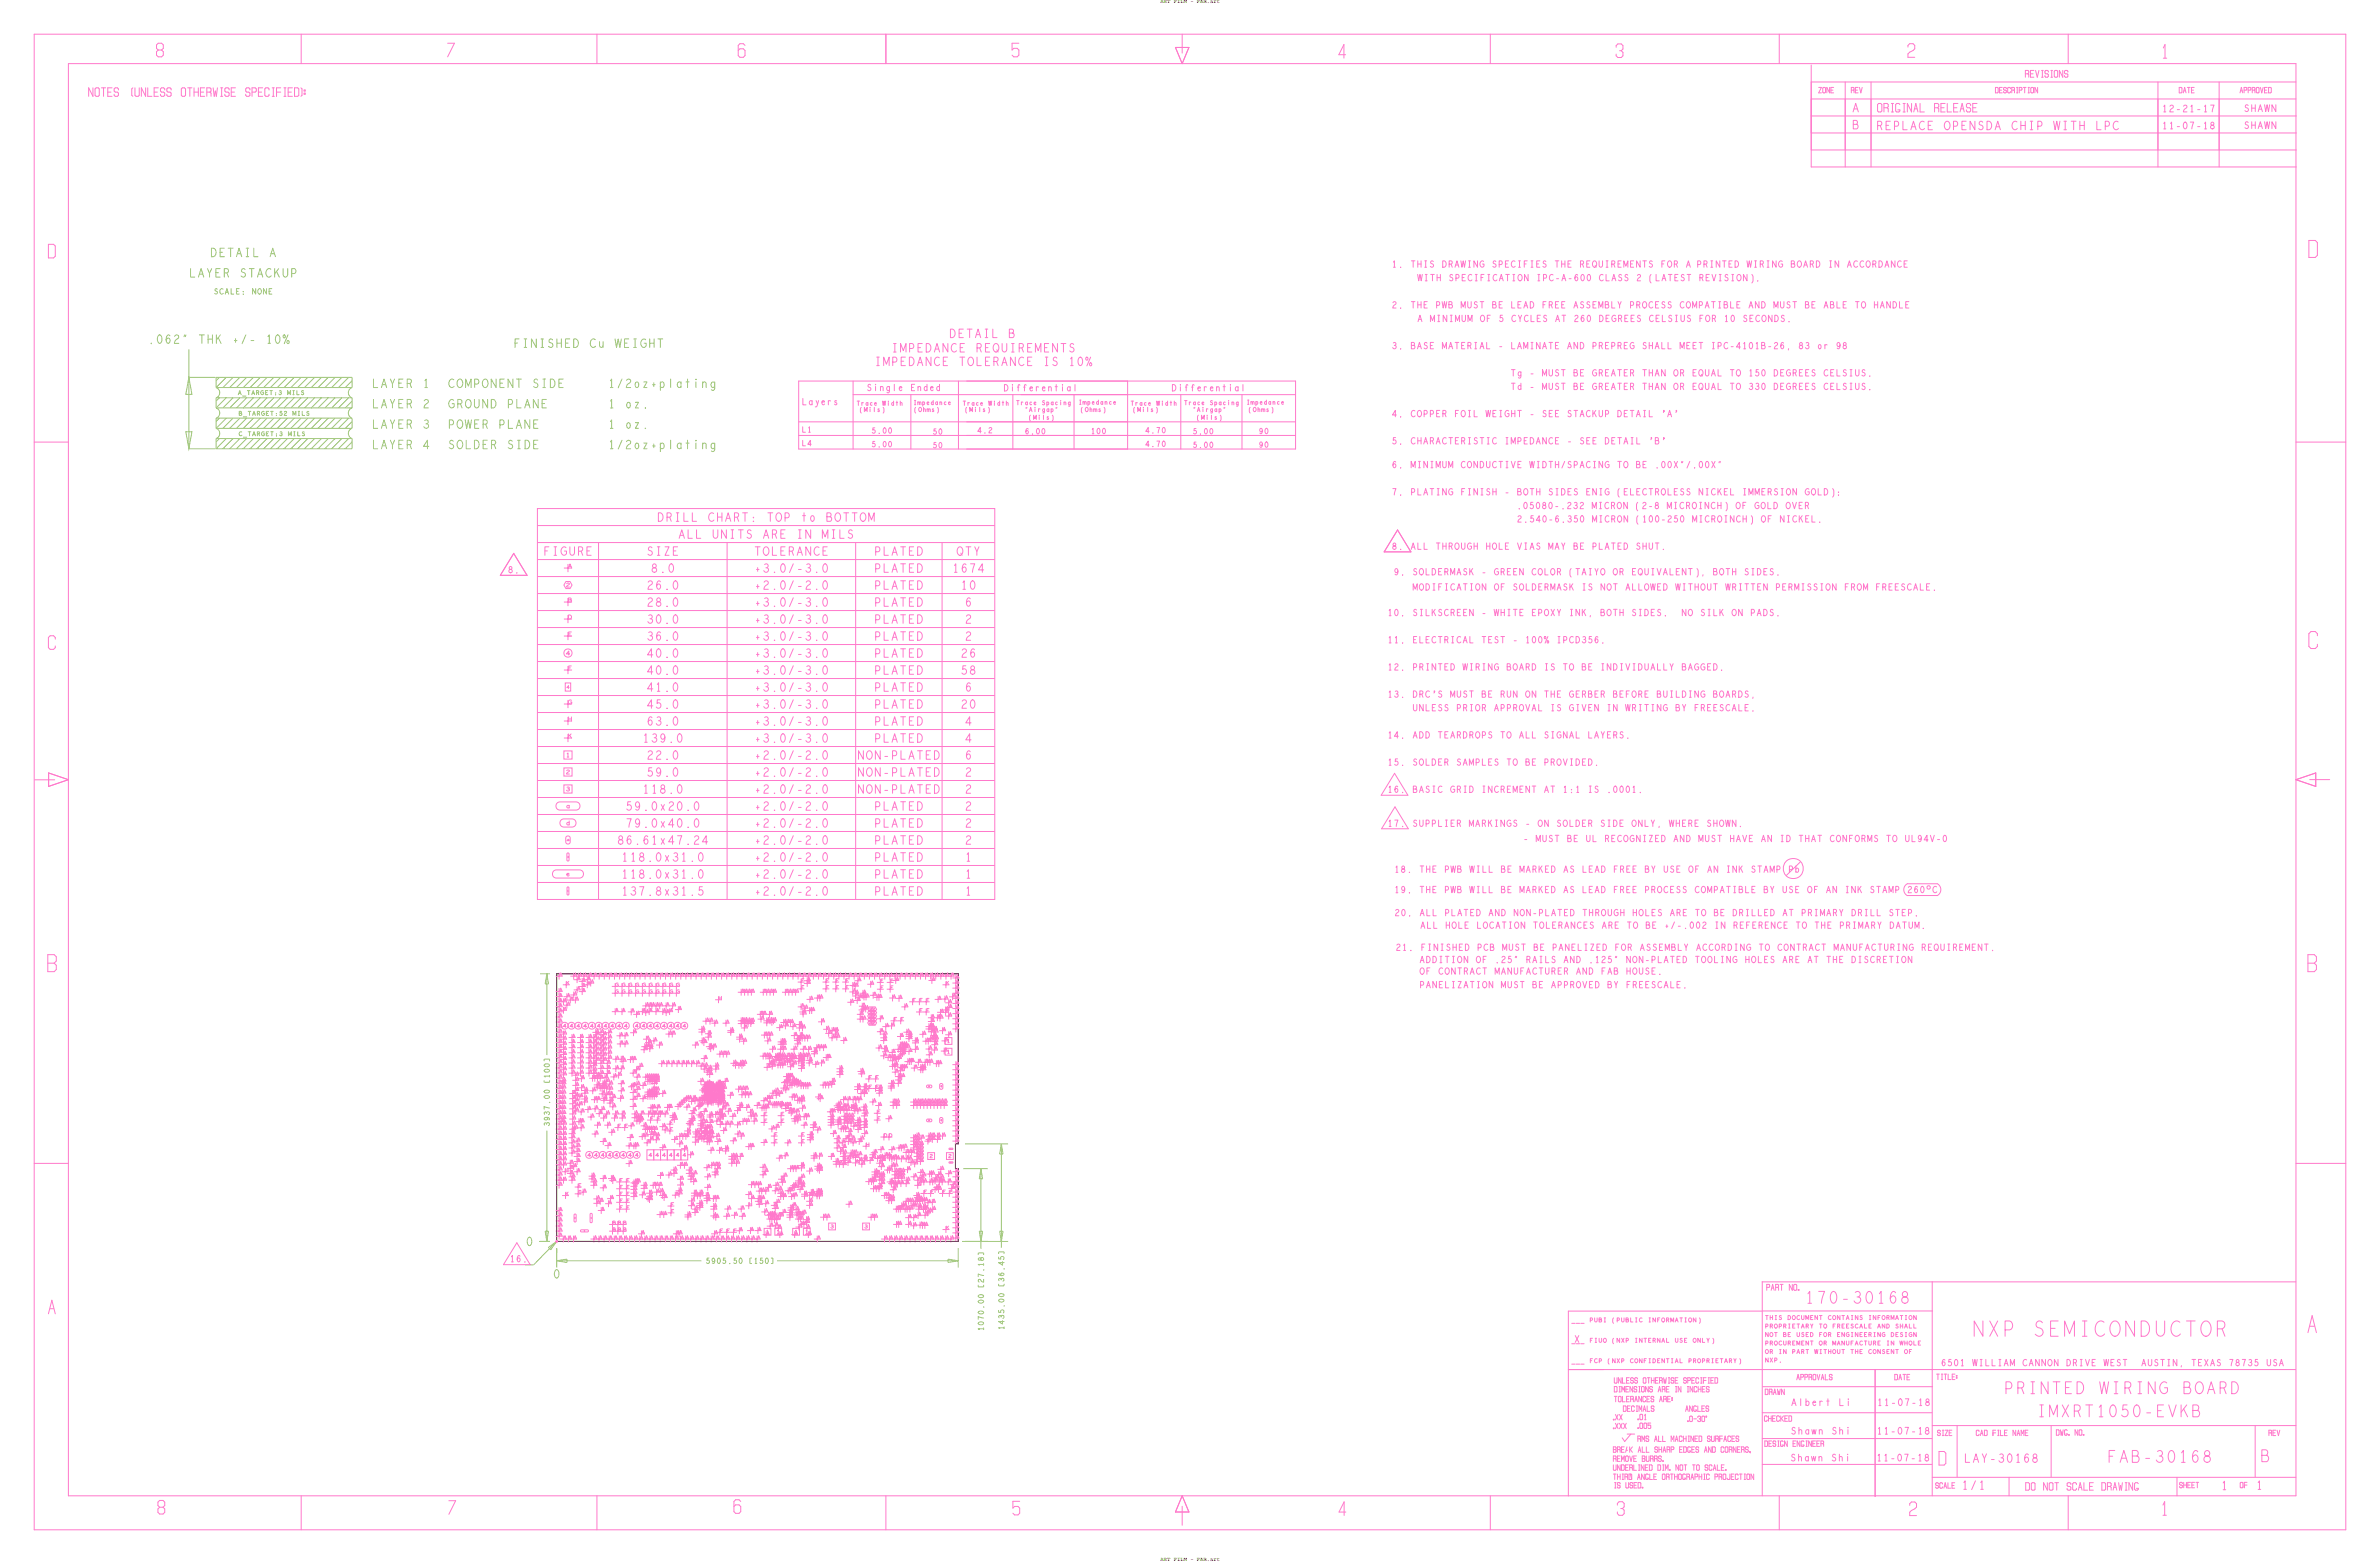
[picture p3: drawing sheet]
<svg xmlns="http://www.w3.org/2000/svg" width="889mm" height="584mm" viewBox="0 0 889 584" stroke-linecap="round" stroke-linejoin="round" font-family="sans-serif">
<defs><g id="words">
<g font-size="3.2" fill="#ff79cb">
<text x="692.1" y="41.8">A</text>
<text x="399.7" y="136.6">10%</text>
<text x="264.7" y="194.8">CHART:</text>
<text x="299.5" y="194.8">to</text>
<text x="285.2" y="201.1">ARE</text>
<text x="203.1" y="207.5">FIGURE</text>
<text x="281.9" y="213.8">+3.0/-3.0</text>
<text x="281.9" y="226.5">+3.0/-3.0</text>
<text x="281.9" y="232.9">+3.0/-3.0</text>
<text x="281.9" y="239.2">+3.0/-3.0</text>
<text x="281.9" y="245.6">+3.0/-3.0</text>
<text x="281.9" y="251.9">+3.0/-3.0</text>
<text x="281.9" y="258.3">+3.0/-3.0</text>
<text x="281.9" y="264.6">+3.0/-3.0</text>
<text x="281.9" y="271">+3.0/-3.0</text>
<text x="240.1" y="277.3">139.0</text>
<text x="281.9" y="277.3">+3.0/-3.0</text>
<text x="240.1" y="296.4">118.0</text>
<text x="232.3" y="321.8">118.0x31.0</text>
<text x="360.6" y="321.8">1</text>
<text x="232.3" y="328.1">118.0x31.0</text>
<text x="360.6" y="328.1">1</text>
<text x="232.3" y="334.5">137.8x31.5</text>
<text x="360.6" y="334.5">1</text>
<text x="733" y="556.5">1/1</text>
<text x="829.9" y="556.6">1</text>
<text x="842.9" y="556.5">1</text>
</g>
<g font-size="3.2" fill="#9dc576">
<text x="100.4" y="95.9">A</text>
<text x="70.8" y="103.5">LAYER</text>
<text x="74.2" y="128.3">THK</text>
<text x="86.9" y="128.3">+/-</text>
<text x="99.5" y="128.3">10%</text>
<text x="192" y="129.8">FINISHED</text>
<text x="220.4" y="129.8">Cu</text>
<text x="139.1" y="144.8">LAYER</text>
<text x="158.3" y="144.8">1</text>
<text x="228.3" y="144.8">1/2oz+plating</text>
<text x="139.1" y="152.4">LAYER</text>
<text x="228.3" y="152.4">1</text>
<text x="234.7" y="152.4">oz.</text>
<text x="139.1" y="160">LAYER</text>
<text x="158.3" y="160">3</text>
<text x="228.3" y="160">1</text>
<text x="234.7" y="160">oz.</text>
<text x="139.1" y="167.7">LAYER</text>
<text x="228.3" y="167.7">1/2oz+plating</text>
</g>
<g font-size="2.5" fill="#ff79cb">
<text x="807.8" y="41.8">12-21-17</text>
<text x="807.8" y="48.2">11-07-18</text>
<text x="669.2" y="525.2">Albert</text>
<text x="686.8" y="525.2">Li</text>
<text x="701.4" y="525.2">11-07-18</text>
<text x="669.1" y="535.8">Shawn</text>
<text x="684.2" y="535.8">Shi</text>
<text x="701.2" y="535.8">11-07-18</text>
<text x="669" y="545.9">Shawn</text>
<text x="684.1" y="545.9">Shi</text>
<text x="701.1" y="545.9">11-07-18</text>
</g>
<g font-size="2.4" fill="#ff79cb">
<text x="520.1" y="99.8">1.</text>
<text x="581.5" y="99.8">THE</text>
<text x="527.2" y="115.1">THE</text>
<text x="577.2" y="115.1">FREE</text>
<text x="529.7" y="120.2">A</text>
<text x="520.1" y="130.3">3.</text>
<text x="539" y="130.3">MATERIAL</text>
<text x="560.2" y="130.3">-</text>
<text x="680.7" y="130.3">or</text>
<text x="565" y="140.5">Tg</text>
<text x="572.1" y="140.5">-</text>
<text x="595.7" y="140.5">GREATER</text>
<text x="323.9" y="146">Single</text>
<text x="340.2" y="146">Ended</text>
<text x="375" y="146.1">Differential</text>
<text x="437.8" y="146.1">Differential</text>
<text x="572.1" y="145.6">-</text>
<text x="595.7" y="145.6">GREATER</text>
<text x="299.7" y="151.3">Layers</text>
<text x="572.1" y="155.7">-</text>
<text x="576.8" y="155.7">SEE</text>
<text x="586.2" y="165.9">-</text>
<text x="591" y="165.9">SEE</text>
<text x="546.1" y="184.9">FINISH</text>
<text x="562.6" y="184.9">-</text>
<text x="553.9" y="214.8">-</text>
<text x="558.6" y="214.8">GREEN</text>
<text x="703.9" y="220.5">FREESCALE.</text>
<text x="518.5" y="230">10.</text>
<text x="553.9" y="230">-</text>
<text x="558.6" y="230">WHITE</text>
<text x="587" y="230">INK,</text>
<text x="518.5" y="240.2">11.</text>
<text x="565.7" y="240.2">-</text>
<text x="518.5" y="250.4">12.</text>
<text x="518.5" y="260.5">13.</text>
<text x="577.5" y="260.5">THE</text>
<text x="587" y="260.5">GERBER</text>
<text x="603.5" y="260.5">BEFORE</text>
<text x="544.4" y="265.6">PRIOR</text>
<text x="634.2" y="265.6">FREESCALE.</text>
<text x="518.5" y="275.8">14.</text>
<text x="518.5" y="285.9">15.</text>
<text x="518.5" y="296.1">16.</text>
<text x="584.6" y="296.1">1:1</text>
<text x="518.5" y="308.8">17.</text>
<text x="570.4" y="308.8">-</text>
<text x="624.8" y="308.8">WHERE</text>
<text x="570" y="314.5">-</text>
<text x="521" y="325.9">18.</text>
<text x="530.5" y="325.9">THE</text>
<text x="568.2" y="325.9">MARKED</text>
<text x="603.7" y="325.9">FREE</text>
<text x="521" y="333.6">19.</text>
<text x="530.5" y="333.6">THE</text>
<text x="568.6" y="333.6">MARKED</text>
<text x="604.2" y="333.6">FREE</text>
<text x="599.6" y="346.9">ARE</text>
<text x="625.7" y="342.2">ARE</text>
<text x="649.6" y="346.9">REFERENCE</text>
<text x="680.5" y="346.9">THE</text>
<text x="521.5" y="355.1">21.</text>
<text x="531" y="355.1">FINISHED</text>
<text x="570.6" y="359.7">RAILS</text>
<text x="667.4" y="359.7">ARE</text>
<text x="684" y="359.7">THE</text>
<text x="598.9" y="364">FAB</text>
<text x="608.4" y="369.1">FREESCALE.</text>
<text x="190.6" y="471.5">16.</text>
<text x="772.5" y="510.3">DRIVE</text>
</g>
<g font-size="2.1">
<text x="433.6" y="1.2">ART FILM - FAB.art</text>
<text x="433.6" y="583.1">ART FILM - FAB.art</text>
</g>
<text font-size="2" fill="#9dc576" x="80" y="109.9">SCALE:</text>
<g font-size="1.6" fill="#ff79cb">
<text x="320.1" y="151.5">Trace</text>
<text x="321.2" y="153.8">(Mils)</text>
<text x="329.6" y="151.5">Width</text>
<text x="341.3" y="151.2">Impedance</text>
<text x="341.6" y="153.8">(Ohms)</text>
<text x="359.7" y="151.5">Trace</text>
<text x="360.6" y="153.8">(Mils)</text>
<text x="369.2" y="151.5">Width</text>
<text x="379.7" y="151.3">Trace</text>
<text x="382.8" y="153.8">&quot;Airgap&quot;</text>
<text x="389.3" y="151.3">Spacing</text>
<text x="403" y="151.1">Impedance</text>
<text x="403.8" y="153.8">(Ohms)</text>
<text x="422.4" y="151.5">Trace</text>
<text x="423.4" y="153.8">(Mils)</text>
<text x="432" y="151.5">Width</text>
<text x="442.4" y="151.3">Trace</text>
<text x="445.6" y="153.8">&quot;Airgap&quot;</text>
<text x="452" y="151.3">Spacing</text>
<text x="465.8" y="151.1">Impedance</text>
<text x="466.5" y="153.8">(Ohms)</text>
<text x="384.4" y="156.7">(Mils)</text>
<text x="447.2" y="156.7">(Mils)</text>
</g>
<g font-size="1.5" fill="#9dc576">
<text x="88.9" y="147.5">A_TARGET:3</text>
<text x="89.2" y="162.8">C_TARGET:3</text>
</g>
<g font-size="1.5" fill="#ff79cb">
<text x="587.2" y="493.9">___</text>
<text x="684.8" y="496.2">FREESCALE</text>
<text x="587.2" y="501.5">___</text>
<text x="679.8" y="499.4">FOR</text>
<text x="587.2" y="509.2">___</text>
<text x="691.6" y="505.7">THE</text>
</g>
</g></defs>
<!-- layer: Board Outline -->
<path d="M208 363.8h150v63.6h-1.1v9.3h1.1v27.1h-150z" fill="none" stroke="#000" stroke-width=".37"/>
<g fill="none" stroke="#9dc576" stroke-width=".37">
<path d="M70.6 130.5v10.5zM70.3 141h10.2zM70.6 141v26.7zM70.6 141l1.1 6.3h-2.3zM80.7 144.8h50.8zM80.7 152.4h50.8zM80.7 142.3l1.3-1.3zM80.7 141v3.8zM80.7 141h50.8zM80.7 149.9l1.3-1.3zM80.7 148.6v3.8zM80.7 148.6h50.8z"/>
<path d="M80.7 156.2v3.8zM80.7 156.2h50.8zM80.7 157.5l1.3-1.3zM80.7 144.8l1 .7 .4 1.2-.3 1.1-1.1 .8M80.7 152.4l1 .7 .4 1.2-.3 1.2-1.1 .7M84.5 141l-3.8 3.8zM84.5 148.6l-3.8 3.8zM84.5 156.2l-3.8 3.8zM85.8 144.8l3.8-3.8zM85.8 152.4l3.8-3.8zM87.1 141l-3.8 3.8zM87.1 148.6l-3.8 3.8z"/>
<path d="M87.1 156.2l-3.8 3.8zM90.9 144.8l3.8-3.8zM90.9 152.4l3.8-3.8zM92.2 141l-3.9 3.8zM92.2 148.6l-3.9 3.8zM92.2 156.2l-3.9 3.8zM96 144.8l3.8-3.8zM96 152.4l3.8-3.8zM97.2 141l-3.8 3.8zM97.2 148.6l-3.8 3.8zM97.2 156.2l-3.8 3.8zM101 144.8l3.9-3.8z"/>
<path d="M101 152.4l3.9-3.8zM102.3 141l-3.8 3.8zM102.3 148.6l-3.8 3.8zM102.3 156.2l-3.8 3.8zM103.6 144.8l3.8-3.8zM103.6 152.4l3.8-3.8zM108.7 144.8l3.8-3.8zM108.7 152.4l3.8-3.8zM109.9 141l-3.8 3.8zM109.9 148.6l-3.8 3.8zM109.9 156.2l-3.8 3.8zM111.2 152.4l3.8-3.8z"/>
<path d="M113.7 144.8l3.9-3.8zM113.7 152.4l3.9-3.8zM115 141l-3.8 3.8zM116.3 152.4l3.8-3.8zM118.8 144.8l3.8-3.8zM118.8 152.4l3.8-3.8zM120.1 141l-3.8 3.8zM121.4 144.8l3.8-3.8zM121.4 152.4l3.8-3.8zM123.9 152.4l3.8-3.8zM126.4 144.8l3.9-3.8zM126.4 152.4l3.9-3.8z"/>
<path d="M127.7 141l-3.8 3.8zM129 144.8l2.5-2.5zM129 152.4l2.5-2.5zM131.5 141v3.8zM131.5 148.6v3.8zM131.5 156.2v3.8zM131.5 144.8l-1 .8-.4 1.2 .4 1.1 1 .7M131.5 152.4l-1 .8-.4 1.2 .4 1.1 1 .7M69.4 161.3h2.3l-1.1 6.4zM70.3 167.7h10.2zM80.7 160h50.8zM80.7 167.7h50.8z"/>
<path d="M80.7 163.9v3.8zM80.7 163.9h50.8zM80.7 165.1l1.3-1.2zM80.7 160l1 .8 .4 1.1-.3 1.2-1.1 .8M84.5 163.9l-3.8 3.8zM85.8 160l3.8-3.8zM85.8 167.7l3.8-3.8zM87.1 163.9l-3.8 3.8zM88.3 167.7l3.9-3.8zM90.9 160l3.8-3.8zM90.9 167.7l3.8-3.8zM93.4 167.7l3.8-3.8z"/>
<path d="M96 160l3.8-3.8zM96 167.7l3.8-3.8zM101 160l3.9-3.8zM101 167.7l3.9-3.8zM102.3 163.9l-3.8 3.8zM103.6 160l3.8-3.8zM103.6 167.7l3.8-3.8zM108.7 160l3.8-3.8zM108.7 167.7l3.8-3.8zM109.9 163.9l-3.8 3.8zM111.2 160l3.8-3.8zM111.2 167.7l3.8-3.8z"/>
<path d="M113.7 160l3.9-3.8zM113.7 167.7l3.9-3.8zM116.3 160l3.8-3.8zM116.3 167.7l3.8-3.8zM118.8 160l3.8-3.8zM118.8 167.7l3.8-3.8zM121.4 160l3.8-3.8zM121.4 167.7l3.8-3.8zM123.9 160l3.8-3.8zM123.9 167.7l3.8-3.8zM126.4 160l3.9-3.8zM126.4 167.7l3.9-3.8z"/>
<path d="M129 160l2.5-2.5zM129 167.7l2.5-2.6zM131.5 163.9v3.8zM131.5 160l-1 .8-.4 1.2 .4 1.1 1 .8M201.8 363.8h3.6zM203.7 367.6h1.2zM204.3 363.8l-.6 3.8zM204.3 363.8v30.4zM204.3 363.8l.6 3.8zM203.3 395.7v.8zM203.3 395.7h2zM205.3 395.7v.8z"/>
<path d="M203.3 403.6v.8zM203.3 404.4h2zM205.3 403.6v.8zM204.3 422.5v41.3zM359.9 436.7h9.1zM360.5 427.4h16.1zM366.5 436.7l.6 3.8zM366.5 436.7l-.7 3.8zM366.5 436.7v27.1zM373.5 431.2h1.2zM374.1 427.4l.6 3.8zM374.1 427.4v36.4z"/>
<path d="M374.1 427.4l-.6 3.8zM365.8 440.5h1.3zM196.2 472.6h3.1zM201.4 463.8h4zM201.8 463.8h3.6zM203.7 460l.6 3.8zM203.7 460h1.2zM204.9 466.1l3.1-2.3zM204.9 466.1l.9 .9zM204.9 460l-.6 3.8zM208 466.4v1.8zM208 471.1l3.8 .6z"/>
<path d="M208 471.1h54.1zM208 466.4v7.2zM208 463.8l-8.7 8.8zM208 471.1l3.8-.7zM208 463.8l-2.2 3.2zM211.8 470.4v1.3zM280.1 470.1h.8zM280.1 470.1v2zM280.1 472.1h.8zM288 472.1h.8zM288 470.1h.8zM288.8 470.1v2z"/>
<path d="M290.3 471.1h67.7zM354.2 470.4l3.8 .7zM354.2 470.4v1.3zM354.2 471.7l3.8-.6zM358 466.4v7.2zM359.5 463.8h9.5zM360.5 463.8h16.1zM365.5 468.1v.8zM365.5 468.1h2zM365.8 460l.7 3.8zM365.8 460h1.3zM366.5 463.8v2.8z"/>
<path d="M367.1 460l-.6 3.8zM367.5 468.1v.8zM373.1 467.7h2zM373.1 467.7v.8zM373.1 479.7v.7zM373.5 460l.6 3.8zM373.5 460h1.2zM374.1 463.8v2.4zM374.7 460l-.6 3.8zM375.1 467.7v.8zM375.1 479.7v.7zM365.5 480.1v.7z"/>
<path d="M365.5 480.8h2zM367.5 480.1v.7zM373.1 480.4h2z"/>
</g>
<g fill="none" stroke="#ff79cb" stroke-width=".37">
<path d="M522.1 198.1l5 8.1zM522.1 198l-5 8.2zM186.9 215h10zM191.9 206.7l-5 8.3zM191.9 206.8l5 8.2zM517.1 206.2h10zM516 297.1h10zM521 289l5 8.1zM521 288.9l-5 8.2zM516.2 309.7h9.9zM521.2 301.4l-5 8.3zM521.2 301.5l4.9 8.2z"/>
<path d="M667.4 327.1l5.1-5zM712.6 334.6h11.1zM712.6 330.2h11.1zM712.6 330.2a2.52 2.52 0 0 0 0 4.4M723.8 330.2a2.52 2.52 0 0 1-.1 4.4M188.1 472.5h10zM193.1 464.4l5 8.1zM193.1 464.3l-5 8.2z"/>
<circle cx="669.9" cy="324.5" r="3.8"/>
<circle cx="720.5" cy="331.6" r=".64"/>
</g>
<!-- layer: Nets -->
<g fill="none" stroke="#ff79cb" stroke-width=".37">
<path d="M207.6 374.2l4.2 .1v2.5M207.6 378.1h2.5M207.6 380h2.5M207.6 364.7h2.5M207.6 372.3h2.5M207.6 370.4h2.5M207.6 376.1h2.5M208.9 363.4v2.6M208.9 369.2v74.9M209 364.7l.5-1.3 .5 1.3M209 370.4l.5-1.2 .5 1.2M209 376.1l.5-1.2 .5 1.2"/>
<path d="M209 374.2l.5-1.2 .5 1.2M209 372.3l.5-1.2 .5 1.2M209 380l.5-1.3 .5 1.3M209 378.1l.5-1.3 .5 1.3M209.2 373.8h.6M209.2 377.6h.6M209.2 364.3h.6M209.2 371.9h.6M209.2 370h.6M209.2 375.7h.6M209.2 379.5h.6M209.2 377.5h2.6"/>
<path d="M210.3 367.9h2.5M210.5 373v2.6h2.6M210.5 376.2v2.5M210.5 372.4h2.6v2.5M210.6 374.3l.6-1.3 .5 1.3M210.6 377.5l.6-1.3 .5 1.3M210.8 373.8h.7M210.8 377h.7M211.5 366.7v2.5M211.7 366.7v1.2M211.8 371.1v2.6h4.4M211.9 372.4l.5-1.3 .5 1.3"/>
<path d="M211.9 375.6l.5-1.3 .5 1.3M212.1 367.1l.5 .8M212.1 371.9h.7M212.1 375.1h.7M212.5 366.7l-.8 .8M213.1 371.8h2.5M213.1 364.7h143.5M213.2 373.7l.5-1.3 .5 1.3M213.4 373.2h.6M214.3 370.5v2.5M214.3 369.8h2.6M214.3 363.4v2.6h2.6"/>
<path d="M214.4 371.8l.6-1.3 .5 1.3M214.4 364.7l.6-1.3 .5 1.3M214.6 371.3h.7M214.6 364.3h.7M215 372.4v2.5M215.1 373.7l.5-1.3 .5 1.3M215.3 373.2h.6M215.6 364.8v2.5M215.6 368.6v2.5M215.7 366l.5-1.2 .6 1.2M215.7 369.8l.5-1.2 .6 1.2M215.9 365.6h.7"/>
<path d="M215.9 369.4h.7M216.2 368.6h2.6M216.2 370.5h2.6M216.2 366.7h2.6M216.2 363.4v2.6M216.3 364.7l.6-1.3 .5 1.3M216.5 364.3h.7M217.5 365.4v6.4M217.6 370.5l.5-1.3 .6 1.3M217.6 368.6l.5-1.3 .6 1.3M217.6 366.7l.5-1.3 .6 1.3M217.8 368.1h.7"/>
<path d="M217.8 370h.7M217.8 366.2h.7M218.1 367.9h2.6M218.1 363.4v2.6h2.6v2.6M218.2 364.7l.6-1.3 .5 1.3M218.4 364.3h.7M219.4 364.8v4.4M219.4 367.3h2.5M219.5 367.9l.5-1.2 .6 1.2M219.5 366l.5-1.2 .6 1.2M219.7 365.6h.7M219.7 367.5h.7"/>
<path d="M220 363.4v2.6M220.2 364.7l.5-1.3 .5 1.3M220.3 364.3h.7M220.8 367.3l.5-1.3 .5 1.3M221 366.9h.6M222 363.4v2.6M222.1 364.7l.5-1.3 .5 1.3M222.2 364.3h.7M223.9 363.4v2.6M224 364.7l.5-1.3 .5 1.3M224.2 364.3h.6M225.8 363.4v2.6"/>
<path d="M225.9 364.7l.5-1.3 .5 1.3M226.1 364.3h.6M227.7 363.4v2.6M227.8 364.7l.5-1.3 .5 1.3M228 364.3h.6M228.6 371.1h25.4M228.6 368.6h25.4M228.6 378h5M229.6 363.4v2.6M229.7 364.7l.5-1.3 .5 1.3M229.8 367.3v5.1M229.8 376.7v2.5"/>
<path d="M229.9 364.3h.6M229.9 378l.6-1.3 .5 1.3M230.1 377.5h.7M230.9 367.4a.62 .62 0 0 0-.9 .1 .62 .62 0 0 0 .1 .9 .62 .62 0 0 0 .9-.1v-.4h-.4M230.9 370a.62 .62 0 0 0-.9 .1 .62 .62 0 0 0 .1 .8 .62 .62 0 0 0 .9-.1v-.3h-.4M231.5 363.4v2.6M231.6 364.7l.5-1.3 .5 1.3M231.8 364.3h.7M232.4 367.3v5.1M232.4 376.7v2.5M232.5 378l.5-1.3 .5 1.3M232.7 377.5h.6"/>
<path d="M233.4 363.4v2.6M233.5 367.4a.62 .62 0 0 0-.9 .1 .62 .62 0 0 0 .1 .9 .62 .62 0 0 0 .9-.1v-.4h-.5M233.5 370a.62 .62 0 0 0-.9 .1 .62 .62 0 0 0 .1 .8 .62 .62 0 0 0 .9-.1v-.3h-.5M233.5 364.7l.5-1.3 .5 1.3M233.7 364.3h.7M234.6 378.1h2.5M234.9 367.3v5.1M235.3 363.4v2.6M235.4 364.7l.5-1.3 .6 1.3M235.6 364.3h.7M235.8 376.8v2.5M235.9 378.1l.6-1.3 .5 1.3"/>
<path d="M236 367.4a.62 .62 0 0 0-.9 .1 .62 .62 0 0 0 .1 .9 .62 .62 0 0 0 .9-.1v-.4h-.4M236 370a.62 .62 0 0 0-.9 .1 .62 .62 0 0 0 .1 .8 .62 .62 0 0 0 .9-.1v-.3h-.4M236.1 377.6h.7M236.5 379h2.6M237.2 363.4v2.6M237.3 364.7l.5-1.3 .6 1.3M237.5 367.3v5.1M237.5 364.3h.7M237.8 377.7v2.6M237.9 379l.6-1.3 .5 1.3M238.1 378.5h.7M238.5 370a.62 .62 0 0 0-.8 .1 .62 .62 0 0 0 .1 .8 .62 .62 0 0 0 .8-.1v-.3h-.4"/>
<path d="M238.5 367.4a.62 .62 0 0 0-.8 .1 .62 .62 0 0 0 .1 .9 .62 .62 0 0 0 .8-.1v-.4h-.4M238.7 378h12.7M239.1 363.4v2.6M239.2 364.7l.5-1.3 .6 1.3M239.4 364.3h.7M240 375.8h12.6M240 378.4h2.5M240 367.3v5.1M240 376.7v2.5M240.1 378l.5-1.3 .6 1.3M240.3 377.5h.7M241 363.4v2.6"/>
<path d="M241.1 367.4a.62 .62 0 0 0-.9 .1 .62 .62 0 0 0 .1 .9 .62 .62 0 0 0 .9-.1v-.4h-.4M241.1 370a.62 .62 0 0 0-.9 .1 .62 .62 0 0 0 .1 .8 .62 .62 0 0 0 .9-.1v-.3h-.4M241.1 364.7l.5-1.3 .6 1.3M241.2 374.5v5.1M241.3 364.3h.7M241.4 378.4l.5-1.3 .5 1.3M241.4 375.8l.5-1.3 .5 1.3M241.5 375.4h.7M241.5 377.9h.7M242.5 367.3v5.1M242.5 374.5v4.7M242.6 375.8l.6-1.3 .5 1.3 .5-1.3 .5 1.3"/>
<path d="M242.6 378l.6-1.3 .5 1.3M242.8 375.4h.7M242.8 377.5h.7M242.9 363.4v2.6M243 364.7l.5-1.3 .6 1.3M243.2 364.3h.7M243.5 374.5v2.6M243.6 367.4a.62 .62 0 0 0-.9 .1 .62 .62 0 0 0 .1 .9 .62 .62 0 0 0 .9-.1v-.4h-.4M243.6 370a.62 .62 0 0 0-.9 .1 .62 .62 0 0 0 .1 .8 .62 .62 0 0 0 .9-.1v-.3h-.4M243.8 375.4h.7M244.8 363.4v2.6M244.9 364.7l.5-1.3 .6 1.3"/>
<path d="M245.1 367.3v5.1M245.1 374.5v4.7M245.1 364.3h.7M245.2 375.8l.5-1.3 .5 1.3M245.2 378l.5-1.3 .5 1.3M245.4 375.4h.6M245.4 377.5h.6M246.2 367.4a.62 .62 0 0 0-.9 .1 .62 .62 0 0 0 .1 .9 .62 .62 0 0 0 .9-.1v-.4h-.5M246.2 370a.62 .62 0 0 0-.9 .1 .62 .62 0 0 0 .1 .8 .62 .62 0 0 0 .9-.1v-.3h-.5M246.5 374.5v2.6M246.6 375.8l.5-1.3 .5 1.3M246.7 363.4v2.6"/>
<path d="M246.8 375.4h.6M246.8 364.7l.6-1.3 .5 1.3M247 364.3h.7M247.6 378.4h2.5M247.6 367.3v5.1M247.6 376.7v2.5M247.7 378l.5-1.3 .6 1.3M247.9 377.5h.7M248.6 363.4v2.6M248.7 370a.62 .62 0 0 0-.9 .1 .62 .62 0 0 0 .1 .8 .62 .62 0 0 0 .9-.1v-.3h-.4M248.7 367.4a.62 .62 0 0 0-.9 .1 .62 .62 0 0 0 .1 .9 .62 .62 0 0 0 .9-.1v-.4h-.4M248.7 364.7l.6-1.3 .5 1.3"/>
<path d="M248.9 374.5v5.1M248.9 364.3h.7M249 378.4l.5-1.3 .5 1.3M249 375.8l.5-1.3 .5 1.3M249.2 375.4h.6M249.2 377.9h.6M250.2 367.3v5.1M250.2 376.7v2.5M250.3 378l.5-1.3 .5 1.3M250.5 377.5h.6M250.5 363.4v2.6M250.6 364.7l.6-1.3 .5 1.3"/>
<path d="M250.8 364.3h.7M251.2 367.4a.62 .62 0 0 0-.8 .1 .62 .62 0 0 0 .1 .9 .62 .62 0 0 0 .8-.1v-.4h-.4M251.2 370a.62 .62 0 0 0-.8 .1 .62 .62 0 0 0 .1 .8 .62 .62 0 0 0 .8-.1v-.3h-.4M251.3 374.5v2.6M251.4 375.8l.5-1.3 .5 1.3M251.6 375.4h.7M252.2 377.2h2.5M252.4 363.4v2.6M252.5 364.7l.6-1.3 .5 1.3M252.7 367.3v5.1M252.7 364.3h.7M253.4 375.9v2.6"/>
<path d="M253.5 377.2l.6-1.3 .5 1.3M253.7 376.8h.7M253.8 367.4a.62 .62 0 0 0-.9 .1 .62 .62 0 0 0 .1 .9 .62 .62 0 0 0 .9-.1v-.4h-.4M253.8 370a.62 .62 0 0 0-.9 .1 .62 .62 0 0 0 .1 .8 .62 .62 0 0 0 .9-.1v-.3h-.4M254.3 363.4v2.6M254.4 364.7l.6-1.3 .5 1.3M254.6 364.3h.7M256.2 363.4v2.6M256.3 364.7l.6-1.3 .5 1.3M256.5 364.3h.7M258.1 363.4v2.6M258.3 364.7l.5-1.3 .5 1.3"/>
<path d="M258.4 364.3h.7M260.1 363.4v2.6M260.2 364.7l.5-1.3 .5 1.3M260.3 364.3h.7M262 363.4v2.6M262.1 364.7l.5-1.3 .5 1.3M262.3 364.3h.6M263.9 363.4v2.6M264 364.7l.5-1.3 .5 1.3M264.2 364.3h.6M265.8 363.4v2.6M265.9 364.7l.5-1.3 .5 1.3"/>
<path d="M266.1 364.3h.6M267.2 373.5h2.5M267.7 363.4v2.6M267.8 364.7l.5-1.3 .5 1.3M268 364.3h.6M268.4 372.3v2.5M268.6 372.3v1.2M268.6 372.9h.9M269.5 372.3v1.2M269.6 363.4v2.6M269.7 364.7l.5-1.3 .5 1.3M269.9 364.3h.7"/>
<path d="M271.5 363.4v2.6M271.6 364.7l.5-1.3 .5 1.3M271.8 364.3h.7M273.4 363.4v2.6M273.5 364.7l.5-1.3 .6 1.3M273.7 364.3h.7M275.3 363.4v2.6M275.4 364.7l.5-1.3 .6 1.3M275.6 364.3h.7M275.6 370.7h6.4M276.9 369.5v2.5M277 370.7l.5-1.2 .6 1.2"/>
<path d="M277.2 363.4v2.6M277.2 370.3h.7M277.3 364.7l.5-1.3 .6 1.3M277.5 364.3h.7M278.2 369.5v2.5M278.3 370.7l.5-1.2 .5 1.2M278.5 370.3h.6M279.1 363.4v2.6M279.2 364.7l.5-1.3 .6 1.3M279.4 364.3h.7M279.4 369.5v2.5M279.6 370.7l.5-1.2 .5 1.2"/>
<path d="M279.7 370.3h.7M280.7 369.5v2.5M280.8 370.7l.5-1.2 .6 1.2M281 363.4v2.6M281 370.3h.7M281.1 364.7l.5-1.3 .6 1.3M281.3 364.3h.7M282.8 379h5.9M282.9 363.4v2.6M283 364.7l.5-1.3 .6 1.3M283.2 364.3h.7M283.9 370.7h6.3"/>
<path d="M284 377.7v2.6M284.2 379l.5-1.3 .6 1.3 .5-1.3 .5 1.3M284.3 379.5v2.5M284.3 378.5h.7M284.8 363.4v2.6M284.9 364.7l.6-1.3 .5 1.3M285.1 364.3h.7M285.2 369.5v2.5M285.2 377.7v2.6M285.3 370.7l.5-1.2 .5 1.2M285.5 378.5h.6M285.5 370.3h.6"/>
<path d="M286.4 369.5v2.5M286.5 370.7l.6-1.2 .5 1.2M286.7 363.4v2.6M286.7 370.3h.7M286.8 364.7l.6-1.3 .5 1.3M287 364.3h.7M287.5 377.7v2.6M287.6 379l.5-1.3 .5 1.3M287.7 369.5v2.5M287.8 378.5h.7M287.8 370.7l.5-1.2 .6 1.2M288 370.3h.7"/>
<path d="M288.6 363.4v2.6M288.7 364.7l.6-1.3 .5 1.3M288.9 364.3h.7M289 369.5v2.5M289.1 370.7l.5-1.2 .5 1.2M289.3 370.3h.6M290.5 363.4v2.6M290.6 364.7l.6-1.3 .5 1.3M290.8 364.3h.7M292.1 370.7h6.4M292.4 363.4v2.6M292.5 364.7l.6-1.3 .5 1.3"/>
<path d="M292.7 364.3h.7M293.4 369.5v2.5M293.5 370.7l.5-1.2 .6 1.2M293.7 370.3h.7M294.3 363.4v2.6M294.4 364.7l.6-1.3 .5 1.3M294.6 364.3h.7M294.7 369.5v2.5M294.8 370.7l.5-1.2 .5 1.2M295 370.3h.7M296 369.5v2.5M296.1 370.7l.5-1.2 .5 1.2"/>
<path d="M296.2 363.4v2.6M296.3 370.3h.6M296.4 364.7l.5-1.3 .5 1.3M296.5 364.3h.7M297.2 369.5v2.5M297.3 370.7l.6-1.2 .5 1.2M297.5 370.3h.7M298 366.9h2.6M298 369.5h2.6M298 376.2h2.6M298.2 363.4v2.6M298.3 364.7l.5-1.3 .5 1.3"/>
<path d="M298.4 364.3h.7M298.7 378.1h2.5M298.8 378.9h2.5M299.3 365.7v5M299.3 374.9v2.6M299.4 376.2l.5-1.3 .6 1.3M299.4 376.7h2.6M299.5 366.3h.5M299.5 368.8h.5M299.6 375.8h.7M299.9 376.8v2.6M300 378.1l.6-1.3 .5 1.3"/>
<path d="M300.1 377.6v2.5M300.1 363.4v2.6M300.2 378.9l.5-1.3 .5 1.3M300.2 364.7l.5-1.3 .5 1.3M300.2 377.7h.7M300.3 366.4h2.5M300.3 367.4h2.5M300.3 365.7h-.8v1.2M300.3 368.2h-.8v1.3M300.3 378.4h.7M300.4 364.3h.6M300.7 375.4v2.6"/>
<path d="M300.8 376.7l.5-1.3 .5 1.3M301 376.3h.7M301.3 373.4h2.6M301.6 365.1v3.6M301.7 366.4l.5-1.3 .5 1.3M301.7 367.4l.5-1.2 .5 1.2M301.9 367h.6M301.9 366h.6M302 363.4v2.6M302.1 364.7l.5-1.3 .5 1.3M302.3 364.3h.6M302.5 376.3v2.6"/>
<path d="M302.6 377.6l.5-1.3 .5 1.3M302.6 372.1v2.6M302.7 373.4l.5-1.3 .6 1.3M302.8 377.2h.6M302.9 373h.7M303.2 376.3v2.6M303.3 377.6l.6-1.3 .5 1.3M303.5 377.1h.7M303.9 363.4v2.6M304 364.7l.5-1.3 .5 1.3M304.1 372.9h3.4M304.2 364.3h.6"/>
<path d="M304.5 377.6h-3.3M305.4 371.6v2.6M305.5 372.9l.5-1.3 .5 1.3M305.7 372.5h.7M305.8 363.4v2.6M305.9 364.7l.5-1.3 .5 1.3M306.1 364.3h.6M306.3 371.6v2.6M306.4 372.9l.5-1.3 .5 1.3M306.6 372.5h.6M307.3 366.9h2.5M307.3 369.5h2.5"/>
<path d="M307.7 363.4v2.6M307.8 364.7l.5-1.3 .5 1.3M308 364.3h.7M308.6 365.7v5M308.8 366.3h.5M308.8 368.8h.5M309.6 363.4v2.6M309.6 365.7h-.8v1.2M309.6 368.2h-.8v1.3M309.7 364.7l.5-1.3 .5 1.3M309.9 364.3h.7M311 366.9h2.5"/>
<path d="M311 369.5h2.5M311.5 363.4v2.6M311.6 364.7l.5-1.3 .6 1.3M311.8 364.3h.7M312.2 365.7v5M312.5 366.3h.5M312.5 368.8h.5M313.3 365.7h-.8v1.2M313.3 368.2h-.8v1.3M313.4 363.4v2.6M313.5 364.7l.5-1.3 .6 1.3M313.7 364.3h.7"/>
<path d="M314.7 366.9h2.5M314.7 369.5h2.5M315.3 363.4v2.6M315.4 364.7l.5-1.3 .6 1.3M315.6 364.3h.7M315.9 365.7v5M316.2 366.3h.5M316.2 368.8h.5M316.6 374.5h2.5M317 365.7h-.8v1.2M317 368.2h-.8v1.3M317.2 363.4v2.6"/>
<path d="M317.3 364.7l.5-1.3 .6 1.3M317.3 368.2h2.6M317.3 370.6h2.6M317.5 364.3h.7M317.8 373.2v2.5M317.9 374.5l.6-1.3 .5 1.3M318.1 374h.7M318.2 368.5h2.6M318.3 372.1h2.6M318.3 371.1h2.6M318.6 366.9v5M318.7 368.2l.5-1.3 .6 1.3"/>
<path d="M318.7 370.6l.5-1.3 .6 1.3M318.9 367.8h.7M318.9 370.2h.7M319 373.8h2.5M319.1 363.4v2.6M319.2 364.7l.5-1.3 .6 1.3M319.2 366.4h2.6M319.4 364.3h.7M319.5 367.2v2.5M319.6 368.5l.5-1.3 .5 1.3M319.6 369.8v3.6M319.7 371.1l.5-1.3 .6 1.3"/>
<path d="M319.7 372.1l.5-1.2 .6 1.2M319.7 372.8h2.6M319.8 368h.7M319.9 370.7h.7M319.9 371.7h.7M320.1 379h2.6M320.2 372.5v2.6M320.3 373.8l.6-1.3 .5 1.3M320.5 365.1v2.6M320.5 373.4h.7M320.6 366.4l.5-1.3 .6 1.3M320.8 377.3h2.5"/>
<path d="M320.8 366h.7M320.9 375.9h2.5M321 371.5v2.5M321 363.4v2.6M321.1 372.8l.5-1.3 .6 1.3M321.1 364.7l.5-1.3 .6 1.3M321.1 371.1h2.6M321.1 371.9h2.6M321.3 372.3h.7M321.3 364.3h.7M321.4 377.7v4.3M321.4 377h3.3"/>
<path d="M321.5 379l.5-1.3 .6 1.3M321.5 372.5h3.3M321.7 378.5h.7M322 376.1v2.5M322.1 377.3l.6-1.2 .5 1.2M322.1 374.7v2.5M322.3 375.9l.5-1.2 .5 1.2M322.3 376.9h.7M322.4 369.8v3.4M322.4 379.5v2.5M322.4 375.5h.7M322.5 371.9l.5-1.3 .6 1.3"/>
<path d="M322.5 371.1l.5-1.3 .6 1.3M322.7 375.7v2.5M322.7 370.7h.7M322.7 371.4h.7M322.8 377l.5-1.3 .5 1.3M322.8 371.2v2.6M322.9 372.5l.5-1.3 .5 1.3M322.9 363.4v2.6M323 376.5h1.4M323 364.7l.6-1.3 .5 1.3M323.1 372.1h1.4M323.2 364.3h.7"/>
<path d="M323.4 375.7v2.5M323.5 377l.6-1.3 .5 1.3M323.5 371.2v2.6M323.7 372.5l.5-1.3 .5 1.3M324 367.7h2.5M324.7 376.2h1l.5 .9-.5 .9h-1l-.5-.9zM324.7 377.5h1l.5 .9-.5 .8h-1l-.5-.8zM324.7 378.7h1l.5 .9-.5 .9h-1l-.5-.9zM324.8 363.4v2.6M324.9 376.7a.32 .32 0 0 1 .4-.2 .32 .32 0 0 1 .2 .5l-.7 .6h.8M324.9 378a.32 .32 0 0 1 .4-.2 .32 .32 0 0 1 .2 .5l-.7 .6h.8M324.9 379.3a.32 .32 0 0 1 .4-.2 .32 .32 0 0 1 .2 .4l-.7 .6h.8"/>
<path d="M324.9 364.7l.6-1.3 .5 1.3M324.9 371.9h2.6M325.1 364.3h.7M325.3 366.5v2.5M325.4 367.7l.5-1.2 .5 1.2M325.6 367.3h.6M326 376.2h1l.5 .9-.5 .9h-1l-.5-.9zM326 378.7h1l.5 .9-.5 .9h-1l-.5-.9zM326 377.5h1l.5 .9-.5 .8h-1l-.5-.8zM326.1 376.7a.32 .32 0 0 1 .5-.2 .32 .32 0 0 1 .1 .5l-.6 .6h.7M326.1 379.3a.32 .32 0 0 1 .5-.2 .32 .32 0 0 1 .1 .4l-.6 .6h.7M326.1 378a.32 .32 0 0 1 .5-.2 .32 .32 0 0 1 .1 .5l-.6 .6h.7"/>
<path d="M326.2 370.6v2.6M326.3 371.9l.6-1.3 .5 1.3M326.3 372.6h3.3M326.5 371.4h.7M326.7 363.4v2.6M326.8 364.7l.6-1.3 .5 1.3M327 364.3h.7M327.6 371.4v2.5M327.6 367.1h2.5M327.6 369.6h2.5M327.7 372.6l.5-1.2 .6 1.2M327.9 372.2h1.4"/>
<path d="M328.4 371.4v2.5M328.5 372.6l.5-1.2 .5 1.2M328.6 363.4v2.6M328.7 364.7l.6-1.3 .5 1.3M328.9 365.8v5.1M328.9 379.4v2.5M328.9 364.3h.7M329.1 366.4h.5M329.1 368.9h.5M329.9 365.8h-.8v1.3M329.9 368.3h-.8v1.3M330.5 363.4v2.6"/>
<path d="M330.6 364.7l.6-1.3 .5 1.3M330.8 364.3h.7M331.3 367.1h2.5M331.3 369.6h2.5M332.2 372.9h2.5M332.4 363.4v2.6M332.5 364.7l.6-1.3 .5 1.3M332.6 365.8v5.1M332.7 364.3h.7M332.8 366.4h.5M332.8 368.9h.5M333.4 366.3h2.5"/>
<path d="M333.4 371.6v2.6M333.6 372.9l.5-1.3 .5 1.3M333.6 365.8h-.8v1.3M333.6 368.3h-.8v1.3M333.7 372.4h.7M334.3 363.4v2.6M334.5 364.7l.5-1.3 .5 1.3M334.6 373h2.5M334.6 365.1v2.5M334.6 364.3h.7M334.7 366.3l.6-1.2 .5 1.2M334.9 365.9h.7"/>
<path d="M335.9 371.8v2.5M336 373l.5-1.2 .5 1.2M336.2 372.6h.6M336.3 363.4v2.6M336.4 364.7l.5-1.3 .5 1.3M336.5 364.3h.7M336.8 376.2h2.5M338 374.9v2.6M338.1 376.2l.6-1.3 .5 1.3M338.2 363.4v2.6M338.3 364.7l.5-1.3 .5 1.3M338.3 375.8h.7"/>
<path d="M338.5 364.3h.6M339.7 374.3h7.6M340.1 363.4v2.6M340.2 364.7l.5-1.3 .5 1.3M340.4 364.3h.6M340.9 373v2.6M341.2 373.6h.5M342 363.4v2.6M342 373h-.8v1.3M342.1 364.7l.5-1.3 .5 1.3M342.2 378.1h5.1M342.3 364.3h.6"/>
<path d="M343.5 373v2.6M343.5 376.8v2.6M343.7 373.6h.5M343.7 377.4h.5M343.9 363.4v2.6M344 364.7l.5-1.3 .5 1.3M344.2 364.3h.6M344.5 373h-.8v1.3M344.5 376.8h-.8v1.3M345.8 363.4v2.6M345.9 364.7l.5-1.3 .5 1.3M346 373v2.6"/>
<path d="M346 376.8v2.6M346.1 364.3h.7M346.3 373.6h.5M346.3 377.4h.5M346.9 366.3h2.5M347.1 376.8h-.8v1.3M347.1 373h-.8v1.3M347.7 363.4v2.6M347.8 364.7l.5-1.3 .5 1.3M347.9 379v7.7M348 364.3h.7M348.1 365.1v2.5"/>
<path d="M348.2 379.8h.7M348.3 366.3l.5-1.2 .5 1.2M348.4 365.9h.7M349.2 373.4h2.5M349.6 363.4v2.6M349.7 364.7l.5-1.3 .6 1.3M349.9 364.3h.7M350.1 378.2h4.4M350.2 379v2.5M350.5 372.1v2.6M350.5 379.8h.7M350.6 373.4l.5-1.3 .5 1.3"/>
<path d="M350.8 373h.6M351.2 379.1v2.6M351.4 377v2.5M351.5 378.2l.5-1.2 .5 1.2M351.5 379.9h.6M351.5 363.4v2.6M351.6 364.7l.5-1.3 .6 1.3M351.7 377.8h.6M351.7 373.3h2.6M351.8 364.3h.7M352 377.3h2.5M352.1 367.9h2.6"/>
<path d="M353 372v2.5M353.1 373.3l.5-1.3 .6 1.3M353.1 374.7h2.6M353.1 379.6h2.6M353.3 376.1v3.4M353.3 376.5h2.5M353.3 372.8h.7M353.4 377.3l.5-1.2 .5 1.2M353.4 378.2l.5-1.2 .5 1.2M353.4 366.7v2.5M353.4 363.4v2.6M353.5 364.7l.5-1.3 .6 1.3"/>
<path d="M353.6 376.9h.6M353.6 377.8h.6M353.6 366.7v1.2M353.7 364.3h.7M353.9 367.1l.6 .8M354.4 366.7l-.8 .8M354.4 373.4v2.5M354.4 378.4v2.5M354.5 374.7l.5-1.3 .6 1.3M354.5 379.6l.5-1.2 .6 1.2M354.5 375.2v2.5M354.6 372.4h2.5"/>
<path d="M354.6 376.5l.6-1.3 .5 1.3M354.7 374.2h.7M354.7 379.2h.7M354.8 376h.7M355.3 363.4v2.6M355.4 364.7l.5-1.3 .6 1.3M355.6 364.3h.7M355.8 371.1h2.6M355.8 376.8h2.6M355.8 365.4h2.6M355.8 369.2h2.6M355.8 367.3h2.6"/>
<path d="M355.8 374.9h2.6M355.8 373h2.6M355.8 378.7h2.6M355.9 371.2v2.5M356 372.4l.5-1.2 .5 1.2M356.2 372h.6M357.1 364.1v21.6M357.2 365.4l.5-1.3 .6 1.3M357.2 369.2l.5-1.3 .6 1.3M357.2 371.1l.5-1.3 .6 1.3M357.2 367.3l.5-1.3 .6 1.3M357.2 374.9l.5-1.3 .6 1.3"/>
<path d="M357.2 376.8l.5-1.3 .6 1.3M357.2 373l.5-1.3 .6 1.3M357.2 378.7l.5-1.2 .6 1.2M357.4 370.7h.7M357.4 374.5h.7M357.4 364.9h.7M357.4 368.8h.7M357.4 366.8h.7M357.4 376.4h.7M357.4 372.6h.7M357.4 378.3h.7M207.6 387.6h2.5"/>
<path d="M207.6 385.7h2.5M207.6 397.1h2.5M207.6 391.4h2.5M207.6 399h2.5M207.6 393.3h2.5M207.6 381.9h2.5M207.6 383.8h2.5M207.6 389.5h2.5M207.6 395.2h2.5M209 381.9l.5-1.3 .5 1.3M209 387.6l.5-1.3 .5 1.3M209 385.7l.5-1.3 .5 1.3"/>
<path d="M209 383.8l.5-1.3 .5 1.3M209 393.3l.5-1.3 .5 1.3M209 391.4l.5-1.3 .5 1.3M209 389.5l.5-1.3 .5 1.3M209 399l.5-1.3 .5 1.3M209 397.1l.5-1.3 .5 1.3M209 395.2l.5-1.3 .5 1.3M209.2 389h.6M209.2 392.8h.6M209.2 383.3h.6M209.2 396.7h.6M209.2 381.4h.6"/>
<path d="M209.2 398.6h.6M209.2 390.9h.6M209.2 385.2h.6M209.2 394.8h.6M209.2 387.1h.6M209.2 386.4h2.6M209.2 399.7h2.6M209.2 392.1h2.6M209.2 397.8h2.6M209.2 388.3h2.6M209.2 395.9h2.6M209.2 394h2.6"/>
<path d="M209.2 390.2h2.6M210.5 385.1v17.8M210.6 386.4l.6-1.3 .5 1.3M210.6 388.3l.6-1.3 .5 1.3M210.6 392.1l.6-1.3 .5 1.3M210.6 394l.6-1.3 .5 1.3M210.6 390.2l.6-1.3 .5 1.3M210.6 397.8l.6-1.3 .5 1.3M210.6 399.7l.6-1.3 .5 1.3M210.6 395.9l.6-1.3 .5 1.3M210.8 385.9h.7M210.8 399.2h.7"/>
<path d="M210.8 391.6h.7M210.8 387.8h.7M210.8 397.3h.7M210.8 395.4h.7M210.8 393.5h.7M210.8 389.7h.7M211.5 383.5h-1.1l.8-.9v1.3M212.4 387.6h2.6M212.4 397.2h2.6M212.4 389.5h2.6M212.4 399.1h2.6M212.4 391.4h2.6"/>
<path d="M212.4 393.3h2.6M212.4 395.2h2.6M213.7 386.4v15.8M213.8 387.6l.5-1.2 .6 1.2M213.8 393.3l.5-1.2 .6 1.2M213.8 391.4l.5-1.2 .6 1.2M213.8 389.5l.5-1.2 .6 1.2M213.8 399.1l.5-1.3 .6 1.3M213.8 397.2l.5-1.3 .6 1.3M213.8 395.2l.5-1.2 .6 1.2M214 389.1h.7M214 396.7h.7"/>
<path d="M214 398.6h.7M214 387.2h.7M214 392.9h.7M214 391h.7M214 394.8h.7M214 383.5h-1l.7-.9v1.3M215.6 387.6h2.5M215.6 397.2h2.5M215.6 389.5h2.5M215.6 399.1h2.5M215.6 391.4h2.5M215.6 393.3h2.5"/>
<path d="M215.6 395.2h2.5M216.6 383.5h-1.1l.8-.9v1.3M216.9 386.4v15.8M217 387.6l.5-1.2 .5 1.2M217 389.5l.5-1.2 .5 1.2M217 391.4l.5-1.2 .5 1.2M217 393.3l.5-1.2 .5 1.2M217 395.2l.5-1.2 .5 1.2M217 397.2l.5-1.3 .5 1.3M217 399.1l.5-1.3 .5 1.3M217.2 389.1h.6M217.2 396.7h.6"/>
<path d="M217.2 398.6h.6M217.2 387.2h.6M217.2 392.9h.6M217.2 391h.6M217.2 394.8h.6M218.8 387.6h2.5M218.8 397.2h2.5M218.8 389.5h2.5M218.8 399.1h2.5M218.8 391.4h2.5M218.8 393.3h2.5M218.8 395.2h2.5"/>
<path d="M219.1 383.5h-1.1l.8-.9v1.3M220 386.4v15.8M220.1 387.6l.6-1.2 .5 1.2M220.1 389.5l.6-1.2 .5 1.2M220.1 391.4l.6-1.2 .5 1.2M220.1 393.3l.6-1.2 .5 1.2M220.1 395.2l.6-1.2 .5 1.2M220.1 397.2l.6-1.3 .5 1.3M220.1 399.1l.6-1.3 .5 1.3M220.3 389.1h.7M220.3 396.7h.7M220.3 398.6h.7"/>
<path d="M220.3 387.2h.7M220.3 392.9h.7M220.3 391h.7M220.3 394.8h.7M220.5 395.4h2.6M220.5 389.7h2.6M220.5 387.8h2.6M220.5 397.3h2.6M220.5 399.8h2.6M220.5 391.6h2.6M220.5 398.2h2.6M220.5 393.5h2.6"/>
<path d="M221.3 385.7h4.5M221.6 388.5h2.5M221.6 386.6h2.5M221.6 396.1h2.5M221.6 392.3h2.5M221.6 394.2h2.5M221.6 390.4h2.5M221.6 383.5h-1l.8-.9v1.3M221.8 386.5v15.9M221.9 387.8l.6-1.3 .5 1.3M221.9 393.5l.6-1.3 .5 1.3M221.9 391.6l.6-1.3 .5 1.3"/>
<path d="M221.9 389.7l.6-1.3 .5 1.3M221.9 399.8l.6-1.2 .5 1.2M221.9 397.3l.6-1.3 .5 1.3M221.9 395.4l.6-1.3 .5 1.3M221.9 398.2l.6-1.3 .5 1.3M222.1 391.1h.7M222.1 389.2h.7M222.1 387.3h.7M222.1 394.9h.7M222.1 397.7h.7M222.1 396.8h.7M222.1 393h.7"/>
<path d="M222.1 399.4h.7M222.6 384.5v2.5M222.7 385.7l.5-1.2 .5 1.2M222.8 385.3v12.1M222.9 385.3h.7M222.9 388.5l.6-1.3 .5 1.3M222.9 386.6l.6-1.3 .5 1.3M222.9 394.2l.6-1.2 .5 1.2M222.9 390.4l.6-1.2 .5 1.2M222.9 392.3l.6-1.2 .5 1.2M222.9 396.1l.6-1.2 .5 1.2M223.1 395.7h.7"/>
<path d="M223.1 388.1h.7M223.1 386.2h.7M223.1 391.9h.7M223.1 393.8h.7M223.1 390h.7M223.2 395.4h2.6M223.2 389.7h2.6M223.2 387.8h2.6M223.2 397.3h5M223.2 391.6h2.6M223.2 399.2h5M223.2 393.5h2.6"/>
<path d="M224.2 383.5h-1.1l.8-.9v1.3M224.2 388.5h2.6M224.2 386.6h2.6M224.2 396.1h2.6M224.2 392.3h2.6M224.2 394.2h2.6M224.2 390.4h2.6M224.5 384.5v17.9M224.6 387.8l.5-1.3 .5 1.3M224.6 385.7l.5-1.2 .5 1.2M224.6 393.5l.5-1.3 .5 1.3M224.6 391.6l.5-1.3 .5 1.3"/>
<path d="M224.6 389.7l.5-1.3 .5 1.3M224.6 399.2l.5-1.3 .5 1.3M224.6 397.3l.5-1.3 .5 1.3M224.6 395.4l.5-1.3 .5 1.3M224.8 391.1h.7M224.8 389.2h.7M224.8 387.3h.7M224.8 394.9h.7M224.8 398.7h.7M224.8 396.8h.7M224.8 385.3h.7M224.8 393h.7"/>
<path d="M225.5 385.3v12.1M225.6 388.5l.5-1.3 .6 1.3M225.6 386.6l.5-1.3 .6 1.3M225.6 394.2l.5-1.2 .6 1.2M225.6 390.4l.5-1.2 .6 1.2M225.6 392.3l.5-1.2 .6 1.2M225.6 396.1l.5-1.2 .6 1.2M225.8 395.7h.7M225.8 388.1h.7M225.8 386.2h.7M225.8 391.9h.7M225.8 393.8h.7"/>
<path d="M225.8 390h.7M226.1 395.4h2.6M226.1 389.7h2.6M226.1 387.8h2.6M226.1 385.9h2.6M226.1 391.6h2.6M226.1 393.5h2.6M226.7 383.5h-1l.7-.9v1.3M226.9 396v6.4M227 399.2l.5-1.3 .6 1.3M227 397.3l.5-1.3 .6 1.3M227.2 398.7h.7"/>
<path d="M227.2 396.8h.7M227.4 384.6v12M227.5 385.9l.5-1.3 .6 1.3M227.5 387.8l.5-1.3 .6 1.3M227.5 391.6l.5-1.3 .6 1.3M227.5 389.7l.5-1.3 .6 1.3M227.5 393.5l.5-1.3 .6 1.3M227.5 395.4l.5-1.3 .6 1.3M227.7 391.1h.7M227.7 389.2h.7M227.7 387.3h.7M227.7 394.9h.7"/>
<path d="M227.7 385.4h.7M227.7 393h.7M228.8 395.8h4.6M228.8 399.3h4.6M229.3 383.5h-1.1l.8-.9v1.3M230.1 394.5v2.5M230.1 398v2.6M230.2 399.3l.5-1.3 .5 1.3M230.2 395.8l.5-1.3 .5 1.3M230.3 387h4.5M230.4 395.3h.6M230.4 398.9h.6"/>
<path d="M230.5 390h4.3M231.5 396.5h2.5M231.6 385.7v2.6M231.7 387l.5-1.3 .6 1.3M231.7 388.8v2.5M231.8 383.5h-1.1l.8-.9v1.3M231.8 390l.6-1.2 .5 1.2M231.9 386.5h.7M232 389.6h.7M232.1 394.5v2.5M232.1 398v2.6M232.2 399.3l.5-1.3 .6 1.3"/>
<path d="M232.2 395.8l.5-1.3 .6 1.3M232.4 395.3h.7M232.4 398.9h.7M232.7 395.2v2.6M232.8 396.5l.6-1.3 .5 1.3M233 396.1h.7M233.5 385.7v2.6M233.5 388.8v2.5M233.6 387l.5-1.3 .6 1.3M233.6 390l.5-1.2 .6 1.2M233.8 386.5h.7M233.8 389.6h.7"/>
<path d="M234.3 395.9h3.5M234.3 383.5h-1l.8-.9v1.3M235.4 385.9h2.5M235.5 394.6v2.6M235.6 395.9l.6-1.3 .5 1.3 .5-1.3 .5 1.3M235.8 395.4h.7M236.6 394.6v2.6M236.7 384.6v2.5M236.8 385.9l.5-1.3 .5 1.3M236.8 395.4h.7M237 385.4h.7M237.9 399.7l.6-1.3 .5 1.3"/>
<path d="M238.1 399.2h.7M238.4 383.5h-1.1l.8-.9v1.3M239.1 397.2v2.5h-2.5v2.5M239.2 398.4l.5-1.2 .6 1.2M239.3 392.2h2.6M239.4 398h.7M239.6 391.1h3.4M240.2 388.3h2.6M240.4 398.4h-2.6v2.6h-2.5M240.6 390.9v2.6M240.7 392.2l.5-1.3 .6 1.3M240.9 389.8v2.5"/>
<path d="M240.9 391.8h.7M240.9 383.5h-1l.8-.9v1.3M241 391.1l.5-1.3 .5 1.3M241 389.5h2.5M241.2 390.6h.6M241.5 387v2.5M241.5 391.8h2.5M241.5 390.9h2.5M241.6 388.3l.5-1.3 .6 1.3M241.8 389.8v2.5M241.8 387.8h.7M241.9 391.1l.5-1.3 .5 1.3"/>
<path d="M242.1 390.6h.6M242.3 388.3v2.5M242.4 389.5l.5-1.2 .5 1.2M242.6 389.1h.6M242.8 389.7v3.4M242.9 391.8l.5-1.3 .5 1.3M242.9 390.9l.5-1.2 .5 1.2M243 388.9h2.6M243.1 390.5h.6M243.1 391.4h.6M243.5 383.5h-1.1l.8-.9v1.3M244.3 387.6v2.6"/>
<path d="M244.4 388.9l.5-1.3 .6 1.3M244.6 388.5h.7M245.1 390.5h2.5M245.9 397.4h15.7M246 383.5h-1l.8-.9v1.3M246.4 389.2v2.5M246.5 390.5l.5-1.3 .5 1.3M246.7 390h.6M247.2 396.1v2.6M247.3 397.4l.6-1.3 .5 1.3M247.5 397h.7M248.6 383.5h-1.1l.8-.9v1.3"/>
<path d="M248.6 386.4h3.8M249.1 396.1v2.6M249.2 397.4l.6-1.3 .5 1.3M249.4 397h.7M249.9 385.1v2.5M250 386.4l.5-1.3 .5 1.3M250.2 385.9h.7M251 396.1v2.6M251.1 383.5h-1.1l.8-.9v1.3M251.1 397.4l.6-1.3 .5 1.3M251.2 385.1v2.5M251.3 386.4l.5-1.3 .5 1.3"/>
<path d="M251.3 397h.7M251.5 385.9h.6M252.9 396.1v2.6M253 397.4l.6-1.3 .5 1.3M253.2 397h.7M253.6 383.5h-1l.8-.9v1.3M254.8 396.1v2.6M254.9 397.4l.6-1.3 .5 1.3M255.1 397h.7M256.2 383.5h-1.1l.8-.9v1.3M256.5 396.1v2.6M256.6 397.4l.5-1.3 .6 1.3"/>
<path d="M256.8 397h.7M258.4 396.1v2.6M258.5 397.4l.5-1.3 .6 1.3M258.5 390.5h2.6M258.7 397h.7M259.8 389.2v2.5M259.9 390.5l.5-1.3 .6 1.3M260.1 390h.7M260.3 396.1v2.6M260.4 397.4l.5-1.3 .6 1.3M260.6 397h.7M260.7 398.3h3.9"/>
<path d="M260.9 385.6h2.6M260.9 384.6h2.6M261.1 388.9h2.5M261.7 389.5h2.5M261.8 395.5h2.6M261.8 399.4h2.6M262 397v2.6M262.1 398.3l.5-1.3 .5 1.3M262.2 383.3v3.6M262.2 397.9h.7M262.3 384.6l.5-1.3 .6 1.3M262.3 385.6l.5-1.3 .6 1.3"/>
<path d="M262.3 387.6v2.6M262.4 388.9l.6-1.3 .5 1.3M262.5 381.5h4M262.5 385.2h.7M262.5 384.1h.7M262.6 388.5h.7M263 388.3v2.5M263.1 389.5l.5-1.2 .5 1.2M263.1 394.2v2.6M263.1 398.2v2.5M263.2 395.5l.5-1.3 .6 1.3M263.2 399.4l.5-1.2 .6 1.2"/>
<path d="M263.3 389.1h.6M263.3 386.2h2.6M263.3 387.5h2.6M263.3 397v2.6M263.4 395.1h.7M263.4 399h.7M263.5 398.3l.5-1.3 .5 1.3M263.6 399.2h2.5M263.6 399.9h2.5M263.6 397.9h.7M263.7 380.3v2.5M263.7 391.1h2.6"/>
<path d="M263.8 381.5l.6-1.2 .5 1.2M264 381.1h.7M264.2 399.3v2.6M264.2 391.8h2.6M264.6 385v3.8M264.7 386.2l.6-1.2 .5 1.2M264.7 387.5l.6-1.3 .5 1.3M264.9 397.9v3.3M264.9 385.8h.7M264.9 387.1h.7M265 399.9l.5-1.2 .5 1.2M265 399.2l.5-1.3 .5 1.3"/>
<path d="M265 389.8v2.5M265.1 391.1l.5-1.3 .6 1.3M265.2 398.7h.6M265.2 399.5h.6M265.3 380.3v2.5M265.3 391.2h2.5M265.3 390.6h.7M265.4 381.5l.5-1.2 .5 1.2M265.5 390.5v2.6M265.5 381.1h.7M265.6 391.8l.5-1.3 .6 1.3M265.8 382.3h2.5"/>
<path d="M265.8 391.4h.7M266.1 398.3h2.6M266.1 399.4h2.6M266.5 389.9v2.6M266.6 391.2l.6-1.3 .5 1.3M266.8 390.7h.7M267 381v2.6M267.1 382.3l.6-1.3 .5 1.3M267.3 381.9h.7M267.4 397v3.7M267.5 398.3l.5-1.3 .6 1.3M267.5 399.4l.5-1.2 .6 1.2"/>
<path d="M267.7 393.9h5M267.7 397.9h.7M267.7 399h.7M268.9 392.6v2.5M269 393.9l.6-1.3 .5 1.3M269.2 393.4h.7M270 382.3h2.5M270.2 392.6v2.5M270.3 393.9l.5-1.3 .6 1.3M270.5 393.4h.7M271.2 381v2.6M271.3 382.3l.6-1.3 .5 1.3"/>
<path d="M271.5 392.6v2.5M271.5 381.9h.7M271.6 393.9l.5-1.3 .5 1.3M271.7 385.1h2.6M271.7 385.7h2.6M271.8 393.4h.6M272.9 397.3h6.2M273 383.8v3.2M273.1 385.1l.5-1.3 .6 1.3M273.1 385.7l.5-1.2 .6 1.2M273.3 384.6h.7M273.3 385.3h.7"/>
<path d="M273.5 398h5M274.1 396v2.6M274.2 397.3l.6-1.3 .5 1.3M274.4 396.8h.7M274.8 396.8v2.5M274.9 398l.5-1.2 .5 1.2M275 388.3h2.6M275 387.5h2.6M275.1 397.6h.7M275.6 381.4h3.8M275.6 382.4h6.2M276 396.8v2.5"/>
<path d="M276.2 398l.5-1.2 .5 1.2M276.3 386.2v3.3M276.3 397.6h.7M276.4 388.3l.5-1.3 .6 1.3M276.4 387.5l.5-1.3 .6 1.3M276.5 389h2.6M276.6 387.8h.7M276.6 387.1h.7M276.7 396v2.6M276.8 397.3l.5-1.3 .5 1.3M276.8 384.1h2.5M276.9 380.1v3.6"/>
<path d="M277 396.8h.7M277 381.4l.5-1.3 .6 1.3M277 382.4l.5-1.2 .6 1.2M277.2 396.8v2.5M277.2 381h.7M277.2 382h.7M277.3 398l.5-1.2 .6 1.2M277.5 397.6h.7M277.8 387.8v2.5M277.8 396v2.6M277.9 389l.6-1.2 .5 1.2M277.9 397.3l.6-1.3 .5 1.3"/>
<path d="M278.1 382.8v2.5M278.1 388.6h.7M278.1 396.8h.7M278.2 381.5l3.8 .1M278.2 380.1v3.6M278.2 384.1l.5-1.3 .5 1.3M278.3 381.4l.5-1.3 .5 1.3M278.3 382.4l.5-1.2 .5 1.2M278.4 383.6h.7M278.5 381h.6M278.5 382h.6M279.4 380.2l.1 3.5"/>
<path d="M279.6 381.5l.5-1.3 .5 1.3M279.6 382.4l.5-1.2 .5 1.2M279.7 381.1h.7M279.8 382h.6M280.5 381.2v2.5M280.6 382.4l.5-1.2 .6 1.2M280.7 380.3v2.5M280.8 382h.7M280.8 381.6l.5-1.3 .6 1.3M281 381.1h.7M283 380.8h2.6M283.9 394.6h4.3"/>
<path d="M284.3 386.7h4.6M284.4 380.8l.5-1.3 .6 1.3M284.6 380.3h.7M285.1 393.3v2.6M285.2 381.4h5M285.2 382.2h2.5M285.2 394.6l.6-1.3 .4 1.3 .6-1.3 .5 1.3M285.3 398.8h2.6M285.4 394.2h.7M285.6 388.9h2.5M285.6 385.5v2.5M285.7 386.7l.5-1.2 .5 1.2 .5-1.2 .6 1.2"/>
<path d="M285.9 386.3h.6M286.1 393.3v2.6M286.3 395.4h2.5M286.3 397.4h2.6M286.4 394.2h.7M286.4 380.1l.1 3.3M286.5 381.4l.6-1.3 .5 1.3M286.6 382.2l.5-1.3 .5 1.3M286.6 385.5v2.5M286.6 397.5v2.6M286.7 398.8l.5-1.3 .6 1.3M286.7 381h.7"/>
<path d="M286.8 381.7h.6M286.8 387.6v2.6M286.9 398.4h2.9M286.9 386.3h.7M286.9 388.9l.6-1.3 .5 1.3M287 393.3v2.6M287.1 394.6l.5-1.3 .5 1.3M287.1 382h2.5M287.1 388.5h.7M287.2 396.8h2.6M287.2 397.7h2.6M287.3 394.2h.6"/>
<path d="M287.4 392h2.5M287.5 394.1l.1 4.6M287.6 385.5v2.5M287.6 395.4l.6-1.3 .5 1.3M287.7 380.1v2.6M287.7 397.4l.5-1.3 .6 1.3M287.7 386.7l.5-1.2 .6 1.2M287.8 381.4l.5-1.3 .6 1.3M287.8 394.9h.7M287.9 397h.7M287.9 386.3h.7M288 381h.7"/>
<path d="M288.4 380.7v2.6M288.5 382l.5-1.3 .5 1.3M288.5 394.7h2.5M288.5 395.5v4.1M288.6 397.7l.5-1.3 .6 1.3M288.6 396.8l.5-1.3 .6 1.3M288.6 398.4l.5-1.3 .6 1.3M288.6 390.7v2.6M288.7 381.5h.6M288.7 392l.6-1.3 .5 1.3M288.7 396.1h4.4M288.8 397.9h.7"/>
<path d="M288.8 396.3h.7M288.8 397.2h.7M288.9 391.6h.7M289 380.1v2.6M289.1 381.4l.5-1.3 .5 1.3M289.1 395.1h2.6M289.3 381h.6M289.4 397.9h4.3M289.5 394.5h2.5M289.8 393.5v2.5M289.9 394.7l.5-1.2 .5 1.2M290 394.8v2.5"/>
<path d="M290 383.9h2.6M290.1 394.3h.6M290.1 396.1l.5-1.3 .5 1.3 .6-1.3 .5 1.3M290.3 395.6h.7M290.4 392h3.5M290.4 393.8v2.6M290.5 395.1l.5-1.3 .6 1.3M290.5 390.2h3.3M290.5 389.3h3.3M290.7 396.6v2.6M290.8 397.9l.5-1.3 .5 1.3M290.8 393.2v2.6"/>
<path d="M290.9 394.5l.5-1.3 .5 1.3M290.9 397.5h.7M291 394.8v2.6M291.1 394h.7M291.3 382.7v2.5M291.3 395.6h1.5M291.4 383.9l.5-1.2 .6 1.2M291.5 382h5.1M291.5 396.6v2.6M291.6 383.5h.7M291.6 390.7v2.6M291.6 397.9l.6-1.3 .5 1.3"/>
<path d="M291.7 395.5h2.5M291.7 393.3v2.6M291.7 392l.6-1.3 .5 1.3M291.8 394.6l.5-1.3 .5 1.3M291.8 394.8v2.6M291.8 388v3.4M291.8 397.5h.7M291.9 396.1l.5-1.3 .5 1.3M291.9 389.3l.5-1.3 .6 1.3M291.9 390.2l.5-1.3 .6 1.3M291.9 391.6h.7M291.9 396.8h4.5"/>
<path d="M292 394.2h1.4M292.1 388.8h1.4M292.1 389.7h1.4M292.1 383.3h2.6M292.4 393.3v2.6M292.4 396.6v2.6M292.5 397.9l.6-1.3 .5 1.3M292.5 394.6l.6-1.3 .5 1.3M292.6 388v3.4M292.6 390.7v2.6M292.7 390.2l.5-1.3 .5 1.3M292.7 389.3l.5-1.3 .5 1.3"/>
<path d="M292.7 397.5h.7M292.7 392l.6-1.3 .5 1.3M292.8 380.8v2.5M292.9 382l.5-1.2 .5 1.2M292.9 391.6h.7M292.9 394.2v2.6M293 395.5l.6-1.3 .5 1.3M293.1 381.6h.7M293.2 395.5v2.5M293.2 395h.7M293.3 396.8l.5-1.3 .6 1.3M293.4 382v2.6"/>
<path d="M293.5 396.3h.7M293.5 383.3l.5-1.3 .6 1.3M293.7 382.9h.7M293.8 395.5h6M294 380.8v2.5M294.1 398.6h2.5M294.1 393.3v2.6M294.2 382l.5-1.2 .5 1.2M294.2 395.5v2.5M294.2 394.6l.6-1.3 .5 1.3M294.3 396.8l.5-1.3 .6 1.3M294.3 381.6h.7"/>
<path d="M294.4 394.2h.7M294.5 396.3h.7M295 383.6h2.5M295.1 393.3v4.7M295.2 395.5l.5-1.3 .6 1.3M295.2 396.8l.5-1.3 .6 1.3M295.2 397.5h2.6M295.4 380.8v2.5M295.4 397.3v2.5M295.4 392h2.5M295.4 395.1h2.2M295.4 396.3h.7"/>
<path d="M295.4 394.2h.7M295.5 382l.5-1.2 .5 1.2M295.5 398.6l.5-1.3 .5 1.3M295.5 386.9h4.8M295.6 398.1h.7M295.6 381.6h.7M295.9 394.2v2.6M296 395.5l.5-1.3 .5 1.3M296.1 393.3v2.6M296.2 382.3v2.5M296.3 383.6l.6-1.3 .5 1.3M296.4 394.2h.7"/>
<path d="M296.5 396.3v2.5M296.5 383.1h.7M296.6 397.5l.5-1.2 .6 1.2M296.6 394.2v2.6M296.6 388.1h3.3M296.6 388.8h2.6M296.6 390.7v2.6M296.7 395.5l.5-1.3 .6 1.3M296.7 392l.6-1.3 .5 1.3M296.7 385.6v2.6M296.7 390h2.6M296.8 397.1h.7"/>
<path d="M296.9 386.9l.5-1.3 .5 1.3M296.9 391.6h.7M297 386.5h.7M297.1 396.5h2.6M297.2 394.5h2.5M297.3 394.6l-.5-1.3-.5 1.3-.5-1.3-.6 1.3M297.4 382.8h2.5M297.4 384.1h3.7M297.4 394.6h-7M297.9 386.9v3.1M298 388.1l.5-1.2 .6 1.2M298 395.4h2.6"/>
<path d="M298.1 390l.6-1.2 .5 1.2M298.1 398.2h2.6M298.1 397.2h2.6M298.1 399.2h2.6M298.2 387.7h1.4M298.2 388.3h.7M298.3 396.3h2.5M298.3 389.6h.7M298.4 394.6h4.5M298.4 395.2v2.6M298.4 387.9h4.6M298.5 393.2v3.6"/>
<path d="M298.5 396.5l.5-1.3 .6 1.3M298.6 394.5l.5-1.3 .5 1.3M298.6 395.5l.6-1.3 .5 1.3M298.6 381.5l.1 3.8M298.7 386.9v2.5M298.7 396.1h.7M298.8 382.8l.5-1.3 .5 1.3v2.5M298.8 388.1l.5-1.2 .5 1.2M298.8 384.1l.5-1.3 .5 1.3M298.8 394h.6M298.8 395.1h.7M298.9 392h2.5"/>
<path d="M298.9 382.4h.7M298.9 383.6h.7M299 385.6v2.6M299.1 388.8l-.6-1.3-.5 1.3v2.5M299.1 386.9l.5-1.3 .5 1.3M299.3 386.5h.7M299.3 394.1v2.5M299.4 395.4l.5-1.3 .6 1.3M299.4 395.9v4.6M299.5 398.2l.5-1.3 .6 1.3M299.5 397.2l.6-1.3 .5 1.3M299.5 399.2l.6-1.3 .5 1.3"/>
<path d="M299.5 395v2.5M299.6 394.9h.7M299.6 393.3v2.6M299.6 396.3l.6-1.3 .5 1.3M299.7 386.6v2.6M299.7 397.7h.7M299.7 396.7h.7M299.7 398.7h.7M299.7 394.6l.6-1.3 .4 1.3 .6-1.3 .4 1.3 .6-1.3 .5 1.3M299.8 387.9l.5-1.3 .5 1.3 .5-1.3 .5 1.3M299.8 395.8h.7M299.9 384.1l.5-1.3 .6 1.3"/>
<path d="M299.9 394.2h.7M300 387.4h.6M300.1 383.6h.7M300.1 390.7v2.6M300.2 392l.6-1.3 .5 1.3M300.4 391.6h.7M300.6 393.3v2.6M300.7 386.6v2.6M300.8 392.1h2.6M300.9 394.2h.7M301 387.4h.7M301.1 397.2h2.5"/>
<path d="M301.1 396.2h2.5M301.6 393.3v2.6M301.7 386.6v2.6M301.8 387.9l.5-1.3 .6 1.3M301.9 394.2h.7M302 387.4h.7M302.1 390.8v2.5M302.2 392.1l.5-1.3 .5 1.3M302.3 394.9v3.5M302.4 391.6h.7M302.4 397.2l.6-1.3 .5 1.3M302.4 396.2l.6-1.3 .5 1.3"/>
<path d="M302.6 395.8h.7M302.6 396.7h.7M303 392.8h2.5M303 393.7h2.5M303.5 397.7h2.5M303.9 391.4h5M304.2 391.6v3.4M304.3 393.7l.6-1.2 .5 1.2M304.3 392.8l.6-1.2 .5 1.2M304.5 392.4h.7M304.5 393.3h.7M304.7 396.4v2.5"/>
<path d="M304.9 397.7l.5-1.3 .5 1.3M305 397.2h.7M305.1 390.2v2.5M305.2 391.4l.6-1.2 .5 1.2M305.4 391h.7M305.6 397.2h2.6M305.6 381.8h2.6M306.3 390.2v2.5M306.4 391.4l.5-1.2 .5 1.2M306.6 391h.6M306.9 380.5v2.6M306.9 395.9v2.5"/>
<path d="M307 397.2l.5-1.3 .6 1.3M307 381.8l.5-1.3 .6 1.3M307.2 396.7h.7M307.2 381.3h.7M307.4 395.1h3.2M307.5 384.6h2.6M307.7 390.2v2.5M307.8 391.4l.5-1.2 .5 1.2M308 391h.6M308.3 386.1h2.5M308.7 393.9v2.5M308.8 395.1l.5-1.2 .6 1.2"/>
<path d="M308.8 383.3v2.6M308.9 384.6l.5-1.3 .6 1.3M309 394.7h1.3M309.1 384.1h.7M309.3 393.9v2.5M309.4 395.1l.6-1.2 .5 1.2M309.6 384.8v2.6M309.6 387.8h2.5M309.6 385.1h3.8M309.7 386.1l.5-1.3 .5 1.3M309.9 385.7h.6M310.8 383.8v2.6h2.6"/>
<path d="M310.8 386.5v2.5M311 387.8l.5-1.3 .5 1.3M311 385.1l.5-1.3 .5 1.3M311.1 387.3h.7M311.1 384.6h.7M311.4 387.5h2.5M312.1 383.8v3.8M312.2 385.1l.5-1.3 .6 1.3M312.2 386.4l.6-1.3 .5 1.3M312.4 384.7h.7M312.4 385.9h.7M312.5 399.3h2.5"/>
<path d="M312.6 386.2v2.6M312.7 387.5l.6-1.3 .5 1.3M312.9 387.1h.7M313.8 399.2v3.5M313.8 398v2.6M313.9 399.3l.5-1.3 .5 1.3M314 388.8h2.5M314.1 398.9h.7M315.2 387.5v2.5M315.3 388.8l.6-1.3 .5 1.3M315.5 388.3h.7M320.1 380.8h3.6"/>
<path d="M321.5 380.8l.5-1.3 .5 1.3 .5-1.3 .6 1.3M321.6 399.1v2.5M321.7 380.3h.7M321.9 399.9v2.6M321.9 399.9h.7M322.7 380.3h.7M324.7 380h1l.5 .9-.5 .9h-1l-.5-.9zM324.7 381.3h1l.5 .9-.5 .8h-1l-.5-.8zM324.9 380.6a.32 .32 0 0 1 .4-.2 .32 .32 0 0 1 .2 .4l-.7 .6h.8M324.9 381.8a.32 .32 0 0 1 .4-.2 .32 .32 0 0 1 .2 .5l-.7 .6h.8M326 381.3h1l.5 .9-.5 .8h-1l-.5-.8zM326 380h1l.5 .9-.5 .9h-1l-.5-.9z"/>
<path d="M326.1 381.8a.32 .32 0 0 1 .5-.2 .32 .32 0 0 1 .1 .5l-.6 .6h.7M326.1 380.6a.32 .32 0 0 1 .5-.2 .32 .32 0 0 1 .1 .4l-.6 .6h.7M327.1 391.6h2.5M327.6 385.5h2.5M327.6 380.6h2.6M328.4 390.3v2.5M328.5 391.6l.5-1.3 .5 1.3M328.7 391.1h.6M328.9 384.2v2.5M328.9 388.8h2.5M328.9 387.8h2.5M328.9 394.5h2.5"/>
<path d="M329 385.5l.5-1.3 .5 1.3M329 380.6l.5-1.2 .5 1.2M329 386.4h2.5M329.1 391.8h2.6M329.2 385h.7M329.2 380.2h.7M329.5 393h2.6M329.6 383.6h2.6M330.1 386.5v3.5M330.1 393.2v2.6M330.3 387.8l.5-1.3 .5 1.3M330.3 388.8l.5-1.3 .5 1.3"/>
<path d="M330.3 394.5l.5-1.3 .5 1.3M330.3 385.1v2.5M330.4 386.4l.5-1.3 .5 1.3M330.4 390.5v2.6M330.4 388.3h.7M330.4 387.3h.7M330.4 394h.7M330.5 391.8l.5-1.3 .6 1.3M330.5 395.1h4.5M330.6 385.9h.6M330.7 391.4h.7M330.8 391.7v2.5"/>
<path d="M330.9 393l.5-1.3 .5 1.3M330.9 382.3v2.5M331 383.6l.5-1.3 .6 1.3M331.1 392.5h.7M331.2 383.1h.7M331.8 383.3h2.5M331.8 393.9v2.5M331.9 395.1l.5-1.2 .5 1.2 .6-1.2 .5 1.2M332.1 393.2h2.5M332.1 394.7h.7M332.2 398.4h3.4M332.2 396.3h2.5"/>
<path d="M332.7 381.4h5.1M332.8 393.9v2.5M333.1 397.8h2.5M333.1 382v2.6M333.1 394.7h.7M333.2 383.3l.5-1.3 .5 1.3M333.3 391.9v2.6M333.4 382.9h.6M333.4 393.2l.6-1.3 .5 1.3M333.5 395.1v4.6M333.6 398.4l.5-1.2 .5 1.2M333.6 396.3l.5-1.2 .5 1.2"/>
<path d="M333.6 395.8h2.5M333.6 392.8h.7M333.7 393.9v2.5M333.7 398h.7M333.7 395.9h.7M333.8 395.1l.5-1.2 .6 1.2M334 380.1v2.6M334 394.7h.7M334.2 380.7h.5M334.3 392.1h4.2M334.3 396.5v3.2M334.3 395.5h2.6"/>
<path d="M334.4 397.8l.6-1.3 .5 1.3M334.4 398.4l.6-1.2 .5 1.2M334.5 399.3v2.6M334.6 397.3h.7M334.6 398h.7M334.8 394.5v2.5M335 395.8l.5-1.3 .5 1.3M335 380.1h-.8v1.3M335.1 398.9h4.1M335.1 392.9h5.8M335.1 387.3h2.6M335.1 395.3h.7"/>
<path d="M335.4 394.1h2.5M335.6 390.8v2.5M335.6 394.2v2.6M335.7 392.1l.5-1.3 .5 1.3M335.7 395.5l.5-1.3 .6 1.3M335.9 391.6h.7M335.9 395.1h.7M335.9 393.7h2.6M335.9 391.3h4.2M336.4 397.7v3.6M336.4 386v2.5M336.4 389.2v4.9"/>
<path d="M336.5 398.9l.5-1.2 .5 1.2M336.5 390.5l.5-1.3 .5 1.3M336.5 387.3l.5-1.3 .5 1.3M336.5 392.9l.5-1.3 .5 1.3M336.5 392.1l.5-1.3 .5 1.3M336.5 380.1v2.6M336.6 392.8v2.6M336.7 399.6h.6M336.7 398.5h2.2M336.7 392.4h.7M336.7 390h.7M336.7 391.6h.7"/>
<path d="M336.7 386.8h.7M336.7 394.1l.6-1.3 .5 1.3M336.7 380.7h.5M337.1 397.7v2.5M337.2 389.2v5.7M337.2 398.9l.6-1.2 .5 1.2M337.3 393.7l.5-1.3 .5 1.3M337.3 392.9l.5-1.3 .5 1.3M337.3 390.5l.5-1.3 .5 1.3M337.3 391.3l.5-1.3 .5 1.3M337.3 392.1l.5-1.3 .5 1.3M337.5 390.8h.7"/>
<path d="M337.5 393.2h.7M337.5 392.4h.7M337.5 390h.7M337.5 391.6h.7M337.5 385.7h2.6M337.5 380.1h-.8v1.3M337.9 397.7v2.5M337.9 396.6h3.8M338 389.2v3.3M338 398.9l.5-1.2 .6 1.2M338.1 390.5l.5-1.3 .5 1.3M338.1 391.3l.5-1.3 .5 1.3"/>
<path d="M338.3 390.8h.7M338.3 390h.7M338.3 386.5h2.6M338.3 387.3h2.6M338.3 388.1h2.6M338.8 390v2.5M338.8 384.4v2.5M338.9 391.3l.5-1.3 .5 1.3M338.9 385.7l.5-1.3 .5 1.3M339.1 390.8h.7M339.1 385.2h.7M339.2 395.4v2.5"/>
<path d="M339.3 390.5h-4.2M339.3 396.6l.5-1.2 .5 1.2M339.5 396.2h1.9M339.6 385.2v4.1M339.6 391.6v2.5M339.7 386.5l.5-1.3 .5 1.3M339.7 387.3l.5-1.3 .5 1.3M339.7 388.1l.5-1.3 .5 1.3M339.7 392.9l.5-1.3 .6 1.3M339.8 395.4v2.5M339.9 386h.7M339.9 386.8h.7"/>
<path d="M339.9 387.6h.7M339.9 392.4h.7M339.9 396.6l.5-1.2 .6 1.2M340.3 399.1h2.5M340.4 395.4v2.5M340.5 396.6l.6-1.2 .5 1.2M340.7 389.7h2.6M340.7 392.1h2.6M340.7 388.9h2.6M341.6 397.8v2.5M341.7 399.1l.5-1.3 .5 1.3M341.8 396.9h6.9"/>
<path d="M341.9 398.6h.7M342 387.6v5.7M342.1 389.7l.5-1.3 .5 1.3M342.1 392.1l.5-1.3 .5 1.3M342.1 388.9l.5-1.3 .5 1.3M342.3 389.2h.7M342.3 391.6h.7M342.3 388.4h.7M342.7 399.7h3.3M342.7 398.8h3.3M343.1 395.6v2.6M343.2 396.9l.5-1.3 .6 1.3"/>
<path d="M343.4 396.5h.7M343.5 386.5h2.5M344 397.5v3.5M344.1 399.7l.5-1.3 .6 1.3M344.1 398.8l.5-1.3 .6 1.3M344.3 399.2h1.4M344.3 398.4h1.4M344.6 389h3.5M344.8 385.2v2.5M344.8 397.5v3.5M344.9 398.8l.5-1.3 .5 1.3M344.9 399.7l.5-1.3 .5 1.3"/>
<path d="M344.9 386.5l.5-1.3 .5 1.3M345.1 386h.6M345.6 395.6v2.6M345.7 396.9l.6-1.3 .5 1.3M345.8 383.6h3.4M345.8 384.5h3.4M345.8 391.9h2.5M345.9 387.8v2.5M345.9 394.1h2.5M345.9 396.5h.7M346 389l.5-1.2 .6 1.2M346.2 388.6h.7"/>
<path d="M346.4 388.1h4.3M346.5 395.6v2.6M346.6 396.9l.6-1.3 .5 1.3M346.7 380.3h4.8M346.7 385.5h2.5M346.7 381.7h2.5M346.8 387.8v2.5M346.8 396.5h.7M346.9 389l.5-1.2 .6 1.2M347 382.3v3.4M347 390.7v2.5M347.1 388.6h.7"/>
<path d="M347.1 383.6l.6-1.3 .5 1.3M347.1 384.5l.6-1.3 .5 1.3M347.1 391.9l.6-1.2 .5 1.2M347.2 392.8v2.6M347.3 394.1l.5-1.3 .5 1.3M347.3 384h.7M347.3 383.1h.7M347.3 391.5h.7M347.4 395.6v2.6M347.5 393.7h.6M347.5 396.9l.6-1.3 .5 1.3M347.5 386.9h2.6"/>
<path d="M347.7 386.9v2.5M347.7 396.5h.7M347.8 384.7h2.5M347.8 392.3h2.5M347.9 390.3h2.6M348 389.1h2.5M348 387.7h.6M348 384.5l.6-1.3 .5 1.3M348 383.6l.6-1.3 .5 1.3M348 385.5l.6-1.3 .5 1.3M348 381.7l.6-1.3 .5 1.3M348 380.3l.6-1.3 .5 1.3"/>
<path d="M348.1 385.6h2.5M348.2 385h.7M348.2 384h.7M348.2 383.1h.7M348.2 381.2h.7M348.6 397.4h3.4M348.6 386.9v2.5M348.7 388.1l.5-1.2 .5 1.2M348.8 385.6v2.5l-.5-1.2-.5 1.2M348.9 387.7h.6M348.9 386.9l.6-1.3 .5 1.3M349.1 383.4v2.6"/>
<path d="M349.1 391.1v2.5M349.1 386.4h.7M349.2 384.7l.5-1.3 .5 1.3M349.2 392.3l.5-1.2 .5 1.2M349.2 387.8v3.8M349.3 390.3l.5-1.2 .6 1.2M349.3 384.3v2.6M349.3 389.1l.6-1.3 .5 1.3M349.4 384.3h.6M349.4 391.9h.6M349.4 385.6l.6-1.3 .5 1.3M349.5 386.9v2.5"/>
<path d="M349.5 389.9h.7M349.5 388.6h.7M349.6 388.1l.5-1.2 .5 1.2M349.6 385.2h.7M349.7 387.7h.7M349.8 396.1v2.6M349.9 380.4h2.5M349.9 397.4l.6-1.3 .5 1.3M350.1 397h.7M350.3 380.3l.6-1.3 .5 1.3M350.7 396.1v2.6M350.8 397.4l.6-1.3 .5 1.3"/>
<path d="M350.9 385.1h2.5M351 397h.7M351.3 380.4l.5-1.3 .5 1.3M351.5 392.7h2.5M351.7 388.9h2.6M352.1 383.8v2.6M352.2 385.1l.6-1.3 .5 1.3M352.4 384.6h.7M352.8 391.4v2.6M352.9 392.7l.5-1.3 .5 1.3M353 387.6v2.6M353.1 392.3h.6"/>
<path d="M353.1 387.7h2.5v2.5h-2.5zM353.1 391.7h2.5v2.5h-2.5zM353.1 388.9l.5-1.3 .6 1.3M353.1 386.6h2.6M353.3 388.5h.7M354.1 389.6h.5M354.1 393.6h.5M354.1 388.6l.3-.3v1.3M354.1 392.6l.3-.3v1.3M354.4 385.3v2.6M354.5 386.6l.5-1.3 .6 1.3M354.7 386.2h.7"/>
<path d="M355.8 380.6h2.6M355.8 399.7h2.6M355.8 384.4h2.6M355.8 397.8h2.6M355.8 382.5h2.6M357.1 396.5v31.1M357.2 380.6l.5-1.2 .6 1.2M357.2 382.5l.5-1.2 .6 1.2M357.2 384.4l.5-1.2 .6 1.2M357.2 397.8l.5-1.3 .6 1.3M357.2 399.7l.5-1.3 .6 1.3M357.4 380.2h.7"/>
<path d="M357.4 399.2h.7M357.4 397.3h.7M357.4 384h.7M357.4 382.1h.7M207.6 408.5h2.5M207.6 416.2h2.5M207.6 406.6h2.5M207.6 402.8h2.5M207.6 410.4h2.5M207.6 420h2.5M207.6 412.3h2.5M207.6 404.7h2.5"/>
<path d="M207.6 418.1h2.5M207.6 400.9h2.5M207.6 414.2h2.5M208.6 419h2.6M209 404.7l.5-1.2 .5 1.2M209 402.8l.5-1.3 .5 1.3M209 400.9l.5-1.3 .5 1.3M209 410.4l.5-1.2 .5 1.2M209 408.5l.5-1.2 .5 1.2M209 406.6l.5-1.2 .5 1.2M209 416.2l.5-1.3 .5 1.3M209 414.2l.5-1.2 .5 1.2"/>
<path d="M209 412.3l.5-1.2 .5 1.2M209 420l.5-1.3 .5 1.3M209 418.1l.5-1.3 .5 1.3M209 408.4h2.5M209 404.9h2.5M209 417.9h2.5M209 414.1h2.5M209 406.5h2.5M209 410.3h2.5M209 403.9h2.5M209 416h2.5M209 412.2h2.5"/>
<path d="M209.2 417.6h.6M209.2 406.2h.6M209.2 410h.6M209.2 408.1h.6M209.2 404.3h.6M209.2 400.5h.6M209.2 419.5h.6M209.2 411.9h.6M209.2 415.7h.6M209.2 413.8h.6M209.2 402.4h.6M209.2 401.6h2.6"/>
<path d="M209.9 417.7v2.6M210 419l.5-1.3 .5 1.3M210.2 418.6h.7M210.3 402.6v16.6M210.4 403.9l.5-1.3 .5 1.3M210.4 404.9l.5-1.3 .5 1.3M210.4 408.4l.5-1.3 .5 1.3M210.4 410.3l.5-1.3 .5 1.3M210.4 406.5l.5-1.3 .5 1.3M210.4 414.1l.5-1.2 .5 1.2M210.4 416l.5-1.2 .5 1.2M210.4 412.2l.5-1.3 .5 1.3"/>
<path d="M210.4 417.9l.5-1.2 .5 1.2M210.5 418.7v17.8M210.6 411.8h.6M210.6 408h.6M210.6 404.5h.6M210.6 413.7h.6M210.6 417.5h.6M210.6 406.1h.6M210.6 409.9h.6M210.6 403.4h.6M210.6 415.6h.6M210.6 401.6l.6-1.3 .5 1.3"/>
<path d="M210.8 401.2h.7M210.8 419.6h.7M212.4 401h2.6M212.7 408.6h2.5M212.7 416.2h2.5M212.7 410.5h2.5M212.7 412.4h2.5M212.7 414.3h2.5M212.7 418.1h2.5M213.8 401l.5-1.3 .6 1.3M213.8 405.5h2.6M213.8 413.2h2.6"/>
<path d="M213.8 411.3h2.6M213.8 403.6h2.6M213.8 409.3h2.6M213.8 407.4h2.6M213.8 401.7h2.6M213.8 415.1h2.6M213.9 407.3v15.9M214 400.5h.7M214.1 410.5l.5-1.3 .5 1.3M214.1 408.6l.5-1.3 .5 1.3M214.1 416.2l.5-1.3 .5 1.3M214.1 414.3l.5-1.3 .5 1.3"/>
<path d="M214.1 412.4l.5-1.3 .5 1.3M214.1 418.1l.5-1.3 .5 1.3M214.2 408.1h.7M214.2 410h.7M214.2 419.6h.7M214.2 417.7h.7M214.2 415.8h.7M214.2 413.9h.7M214.2 411.9h.7M215 419.1h2.6M215.1 400.5v15.8M215.2 403.6l.5-1.2 .6 1.2"/>
<path d="M215.2 405.5l.5-1.2 .6 1.2M215.2 401.7l.5-1.2 .6 1.2M215.2 409.3l.5-1.2 .6 1.2M215.2 411.3l.5-1.3 .6 1.3M215.2 407.4l.5-1.2 .6 1.2M215.2 415.1l.5-1.3 .6 1.3M215.2 413.2l.5-1.3 .6 1.3M215.2 412.8h2.6M215.3 409.7h2.6M215.4 410.8h.7M215.4 403.2h.7M215.4 407h.7"/>
<path d="M215.4 401.3h.7M215.4 405.1h.7M215.4 414.6h.7M215.4 408.9h.7M215.6 401h2.5M215.8 419.1h2.6M215.8 415.4h2.6M215.9 403h2.6M216 406.4h2.5M216.3 417.8v2.5M216.4 419.1l.5-1.3 .6 1.3M216.5 411.5v2.5"/>
<path d="M216.6 418.6h.7M216.6 412.8l.5-1.3 .5 1.3M216.6 408.5v2.5M216.7 409.7l.6-1.2 .5 1.2M216.8 412.3h.7M216.9 409.3h.7M217 401l.5-1.3 .5 1.3M217.1 417.9v4.8M217.1 414.2v2.5M217.1 410.6h2.6M217.1 411.8h2.6M217.2 400.5h.6"/>
<path d="M217.2 419.1l.5-1.2 .6 1.2M217.2 401.8v2.5M217.2 415.4l.6-1.2 .5 1.2M217.2 405.2v2.5M217.2 408.5h2.6M217.2 407.4h2.6M217.3 403l.5-1.2 .6 1.2M217.4 406.4l.5-1.2 .5 1.2M217.4 418.7h.7M217.4 415h.7M217.5 402.6h.7M217.5 406h.7"/>
<path d="M218.4 414.6h2.5M218.4 409.3v3.7M218.5 410.6l.5-1.3 .6 1.3M218.5 411.8l.5-1.3 .6 1.3M218.5 406.2v3.5M218.6 407.4l.6-1.2 .5 1.2M218.6 408.5l.6-1.3 .5 1.3M218.7 410.2h.7M218.7 411.3h.7M218.8 401h2.5M218.8 408h.7M218.8 407h.7"/>
<path d="M219.5 417.3h2.6M219.7 413.3v2.5M219.8 414.6l.5-1.3 .5 1.3M220 414.1h.6M220.1 402.9h5.4M220.1 401l.6-1.3 .5 1.3M220.2 407.5h2.5M220.3 400.5h.7M220.5 401.1h2.6M220.8 416.1v2.5M220.9 417.3l.5-1.2 .6 1.2M221.1 414.3h2.5"/>
<path d="M221.1 416.9h.7M221.4 401.6v2.5M221.4 406.3v2.5M221.5 402.9l.5-1.3 .5 1.3M221.5 407.5l.6-1.2 .5 1.2M221.7 402.4h.6M221.7 407.1h.7M221.8 405.3h2.6M221.8 406.2h2.6M221.8 401.9h2.6M221.9 401.1l.6-1.3 .5 1.3M222.1 409.6v2.5"/>
<path d="M222.1 400.6h.7M222.2 401.6v2.5M222.3 402.9l.5-1.3 .6 1.3M222.3 413v2.6M222.4 410.4h.6M222.4 414.3l.6-1.3 .5 1.3M222.5 402.4h.7M222.6 416.1h2.5M222.6 413.9h.7M223 406.6h4.9M223.1 400.6v2.5M223.1 404.1v3.3"/>
<path d="M223.1 409.6v2.5M223.2 405.3l.5-1.2 .6 1.2M223.2 401.9l.5-1.3 .6 1.3M223.2 406.2l.5-1.3 .6 1.3M223.2 401.6v2.5M223.2 419.1v2.6M223.2 401.1h5M223.3 402.9l.6-1.3 .5 1.3 .5-1.3 .5 1.3M223.4 410.4h.7M223.4 401.4h.7M223.4 405.7h.7M223.5 402.4h.7"/>
<path d="M223.5 420h.7M223.6 414.6h2.5M223.7 408.7h2.6M223.9 414.8v2.5M224 416.1l.5-1.3 .5 1.3M224 405.7h2.5M224.1 415.6h.7M224.2 417.7h2.6M224.2 401.6v2.5M224.2 405.3v2.5M224.3 410.8l-.6-1.2-.5 1.2-.5-1.2-.5 1.3M224.3 406.6l.6-1.3 .5 1.3"/>
<path d="M224.4 411.1h4.8M224.4 410.4h2.5M224.4 410.8l-3.6 .1M224.5 402.4h.7M224.5 406.1h1.4M224.6 401.1l.5-1.3 .5 1.3M224.7 402.6h2.6M224.8 400.6h.7M224.9 413.3v2.5M224.9 405.3v2.5M225 414.6l.5-1.3 .5 1.3M225 407.4v2.6"/>
<path d="M225 406.6l.6-1.3 .5 1.3M225.1 408.7l.5-1.3 .6 1.3M225.2 414.1h.6M225.2 403.6v3.3M225.3 408.3h.7M225.4 404.9l.5-1.3 .5 1.3M225.4 405.7l.5-1.3 .5 1.3M225.4 409h3.8M225.4 416.2h2.5M225.4 404h2.5M225.5 416.5v2.5M225.5 404.5h.7"/>
<path d="M225.5 405.2h.7M225.6 417.7l.5-1.2 .6 1.2M225.6 409.1v3.3M225.7 411.1l.6-1.2 .5 1.2M225.7 410.4l.6-1.3 .5 1.3M225.8 405.3v2.5M225.8 417.3h.7M225.9 406.6l.5-1.3 .5 1.3M225.9 409.9h.7M225.9 410.7h.7M226 401.3v2.6M226.1 406.1h.6"/>
<path d="M226.1 402.6l.5-1.3 .6 1.3M226.3 402.2h.7M226.5 405h2.6M226.5 406.9h2.6M226.5 404.9h-3.1M226.6 402.7v7.5M226.6 414.9v2.6M226.6 412.1h2.6M226.8 404l.5-1.3 .5 1.3M226.8 409l.5-1.3 .5 1.3M226.8 406.6l.5-1.3 .5 1.3M226.8 416.2l.5-1.3 .5 1.3"/>
<path d="M226.9 408.5h.7M226.9 403.6h.7M226.9 406.1h.7M226.9 415.8h.7M227 401.1l.5-1.3 .6 1.3M227 419.1v2.6M227.2 400.6h.7M227.3 420h.7M227.7 410.1h2.5M227.7 413.5h2.5M227.8 403.8v4.4M227.9 405l.5-1.2 .6 1.2"/>
<path d="M227.9 406.9l.5-1.2 .6 1.2M227.9 407.7v5.7M228 409l.5-1.3 .6 1.3M228 412.1l.5-1.2 .6 1.2M228 411.1l.5-1.2 .6 1.2M228 402.4h2.6M228.1 406.5h.7M228.1 404.6h.7M228.2 408.5h.7M228.2 410.7h.7M228.2 411.7h.7M228.3 417.7h2.5"/>
<path d="M228.7 416.2h5.1M228.9 408.8v2.6M228.9 412.3v2.5M229 410.1l.6-1.3 .5 1.3M229 413.5l.6-1.2 .5 1.2M229.2 409.7h.7M229.2 413.1h.7M229.3 401.1v2.5M229.4 402.4l.5-1.3 .6 1.3M229.6 416.5v2.5M229.6 401.9h.7M229.7 417.7l.5-1.2 .5 1.2"/>
<path d="M229.8 401.7h2.6M229.9 417.3h.6M229.9 414.9v2.6M230.1 416.2l.5-1.3 .5 1.3M230.2 415.8h.7M230.6 410.4h2.5M230.8 404.9h2.6M230.8 407.6h2.6M231.1 400.5v2.5M231.2 401.7l.5-1.2 .6 1.2M231.2 417.7h2.6M231.4 401.3h.7"/>
<path d="M231.9 409.1v2.5M232 410.4l.5-1.3 .5 1.3M232.1 403.6v2.6M232.1 406.3v2.5M232.1 409.9h.7M232.2 407.6l.5-1.3 .6 1.3M232.2 404.9l.5-1.3 .6 1.3M232.4 404.5h.7M232.4 407.1h.7M232.5 414.9v4.1M232.6 416.2l.5-1.3 .6 1.3M232.6 417.7l.5-1.2 .6 1.2"/>
<path d="M232.8 417.3h.7M232.8 415.8h.7M234.6 406h2.6M235.3 410.7h2.5M235.3 405.7h2.5M235.3 408.2h2.5M235.3 413.4h2.5M235.8 419.4v2.5M235.9 404.8v2.5M235.9 417.6h4.1M235.9 416.2h5M236 406l.6-1.2 .5 1.2"/>
<path d="M236.6 404.4v7.6M236.6 412.1v2.6M236.7 401l.5-1.3 .5 1.3M236.7 410.7l.5-1.2 .5 1.2M236.7 408.2l.5-1.3 .5 1.3M236.7 405.7l.5-1.3 .5 1.3M236.7 413.4l.5-1.3 .5 1.3M236.7 418.9h3.4M236.7 405.2h2.5M236.8 402.4h2.5M236.8 409.6h2.5M236.8 407h2.5"/>
<path d="M236.8 413h.7M236.8 400.5h.7M236.8 410.3h.7M236.8 407.8h.7M236.8 405.2h.7M237.2 414.9v4M237.3 417.6l.5-1.3 .5 1.3M237.3 416.2l.5-1.3 .5 1.3M237.5 417.2h2.2M237.5 415.8h.7M237.9 403.9v2.5M237.9 416.3v3.8"/>
<path d="M238 401.2v2.5M238 405.7v5.2M238.1 418.9l.5-1.3 .5 1.3M238.1 405.2l.5-1.3 .5 1.3M238.1 417.6l.5-1.3 .5 1.3M238.1 418.4h2.5M238.1 409.6l.6-1.2 .5 1.2M238.1 402.4l.6-1.2 .5 1.2M238.1 407l.6-1.3 .5 1.3M238.2 418.4h.7M238.2 404.7h.7M238.3 402h.7"/>
<path d="M238.3 409.2h.7M238.3 406.6h.7M238.7 416.3v2.6M238.9 418.9l.6-1.3 .5 1.3M239 410.5h2.5M239 405.6h2.5M239.1 418.4h.7M239.3 417.1v2.5M239.5 418.4l.5-1.3 .5 1.3M239.6 414.9v2.6M239.6 417.9h.7M239.7 416.2l.5-1.3 .6 1.3"/>
<path d="M239.9 417.6l-.6-1.3-.5 1.3v2.5M239.9 415.8h.7M240 402.4h6.5M240.2 409.2v2.6M240.2 404.3v2.5M240.3 410.5l.6-1.3 .5 1.3M240.3 405.6l.6-1.3 .5 1.3M240.5 410h.7M240.5 405.1h.7M240.6 419.4v2.5M240.8 408.8h5.7M240.8 409.6h4.9"/>
<path d="M240.8 404h5.7M240.8 408h3.3M241 416.2h8.8M241.2 401.2v2.5M241.3 402.4l.6-1.2 .5 1.2M241.5 402h.7M241.6 403.2h4.9M241.8 418.5h5M241.9 413.9h4.9M242 401.2v4.1M242 406.8v4.1M242.1 408.8l.6-1.2 .5 1.2"/>
<path d="M242.1 402.4l.6-1.2 .5 1.2M242.1 409.6l.6-1.2 .5 1.2M242.1 408l.6-1.2 .5 1.2M242.1 404l.6-1.2 .5 1.2M242.3 414.9v2.6M242.3 402h.7M242.3 408.4h.7M242.3 409.2h.7M242.3 403.6h.7M242.3 407.6h.7M242.4 407.2h4.1M242.4 416.2l.5-1.3 .5 1.3"/>
<path d="M242.6 415.8h.6M242.8 401.2v4.1M242.8 406.8v4.1M242.9 403.2l.6-1.2 .5 1.2M242.9 408.8l.6-1.2 .5 1.2M242.9 409.6l.6-1.2 .5 1.2M242.9 402.4l.6-1.2 .5 1.2M242.9 404l.6-1.2 .5 1.2M242.9 408l.6-1.2 .5 1.2M243 417.2v2.6M243.1 402h.7M243.1 408.4h.7"/>
<path d="M243.1 402.8h.7M243.1 409.2h.7M243.1 403.6h.7M243.1 407.6h.7M243.2 404.8h2.5M243.2 412.6v2.6M243.3 417.8h.5M243.3 413.9l.5-1.3 .5 1.3M243.5 413.4h1.4M243.6 401.2v4.1M243.6 407.6v3.3M243.6 406v2.5"/>
<path d="M243.7 414.9v2.6M243.7 408.8l.6-1.2 .5 1.2M243.7 409.6l.6-1.2 .5 1.2M243.7 402.4l.6-1.2 .5 1.2M243.7 403.2l.6-1.2 .5 1.2M243.7 404l.6-1.2 .5 1.2M243.7 407.2l.6-1.2 .5 1.2M243.8 416.2l.5-1.3 .5 1.3M243.9 412.6v2.6M243.9 402h.7M243.9 408.4h.7M243.9 402.8h.7"/>
<path d="M243.9 409.2h.7M243.9 403.6h.7M243.9 406.8h.7M244 415.8h1.4M244 413.9l.5-1.3 .6 1.3M244.1 417.2h-.8v1.3M244.4 414.9v2.6M244.4 401.2v9.7M244.5 416.2l.6-1.3 .5 1.3M244.5 408.8l.6-1.2 .5 1.2M244.5 402.4l.6-1.2 .5 1.2M244.5 403.2l.6-1.2 .5 1.2"/>
<path d="M244.5 409.6l.6-1.2 .5 1.2M244.5 404.8l.6-1.2 .5 1.2M244.5 407.2l.6-1.2 .5 1.2M244.7 402h.7M244.7 408.4h.7M244.7 402.8h.7M244.7 409.2h.7M244.7 404.4h.7M244.7 406.8h.7M245.2 401.2v4.1M245.2 406v4.1M245.3 403.2l.6-1.2 .5 1.2"/>
<path d="M245.3 408.8l.6-1.2 .5 1.2M245.3 402.4l.6-1.2 .5 1.2M245.3 404l.6-1.2 .5 1.2M245.3 407.2l.6-1.2 .5 1.2M245.5 402h.7M245.5 408.4h.7M245.5 402.8h.7M245.5 403.6h.7M245.5 406.8h.7M245.6 412.6v2.6M245.6 417.2v2.6M245.7 413.9l.5-1.3 .5 1.3"/>
<path d="M245.8 417.8h.5M245.9 413.4h.6M245.9 414.9v2.6M246.1 416.2l.5-1.3 .5 1.3M246.2 415.8h1.5M246.3 408.6h2.6M246.6 417.2h-.8v1.3M246.7 414.9v2.6M246.8 416.2l.5-1.3 .6 1.3M247.6 407.3v2.6M247.6 419.7v2.5M247.7 408.6l.5-1.3 .6 1.3"/>
<path d="M247.9 408.1h.7M248.1 413.8h3.2M248.5 414.9v2.6M248.6 416.2l.5-1.3 .6 1.3M248.8 415.8h.7M249.4 412.5v2.5M249.5 413.8l.5-1.3 .5 1.3M249.7 413.3h1.3M250 412.5v2.5M250.1 416.8h2.6M250.1 417.5h2.6M250.1 413.8l.6-1.3 .5 1.3"/>
<path d="M250.3 418.7v5.1M250.5 419.4h.5M250.6 418.2h2.6M251.3 418.7h-.8v1.3M251.4 415.6v3.1M251.5 416.8l.5-1.2 .6 1.2M251.5 417.5l.5-1.3 .6 1.3M251.7 416.4h.7M251.7 417h.7M251.9 417v2.5M252 418.2l.6-1.2 .5 1.2M252 413.4h2.6"/>
<path d="M252.2 417.8h.7M252.8 412.6h2.5M253.3 412.1v2.6M253.4 413.4l.5-1.3 .6 1.3M253.6 411.9h2.5M253.6 413h.7M254.1 411.4v2.5M254.2 412.6l.5-1.2 .5 1.2M254.3 411.1h2.6M254.4 412.2h.6M254.8 410.6v2.6M254.9 411.9l.6-1.3 .5 1.3"/>
<path d="M255.1 411.4h.7M255.2 410.5h5.1M255.3 413.7h2.6M255.6 409.9v2.5M255.7 411.1l.5-1.2 .6 1.2M255.9 410.7h.7M256.2 419.8h2.6M256.5 409.2v2.6M256.6 410.5l.5-1.3 .6 1.3M256.6 419.1h2.6M256.6 412.4v2.5M256.7 413.7l.6-1.3 .5 1.3"/>
<path d="M256.8 410h.7M256.9 413.2h.7M257.1 411.5h2.5M257.3 416.1h2.5M257.3 418h2.5M257.3 418.6h2.5M257.4 409.2v2.6M257.5 410.5l.5-1.3 .5 1.3M257.5 418.5v2.5M257.6 419.8l.5-1.3 .6 1.3M257.7 410h.7M257.8 415h2.5"/>
<path d="M257.8 419.3h.7M257.9 417.9v3.6M258 419.1l.5-1.2 .6 1.2M258.2 419.8h.7M258.2 418.7h.7M258.4 410.2v2.6M258.5 411.5l.5-1.3 .5 1.3M258.5 414.8v5.1M258.6 416.1l.6-1.3 .5 1.3M258.6 418l.6-1.3 .5 1.3M258.6 418.6l.6-1.3 .5 1.3M258.7 411.1h.6"/>
<path d="M258.8 417.5h.7M258.8 415.6h.7M258.8 418.2h.7M259 409.2v2.6M259 413.7v2.6M259.1 410.5l.6-1.3 .5 1.3M259.1 415l.6-1.3 .5 1.3M259.3 410h.7M259.3 414.5h.7M259.6 410v2.5M259.7 411.3l.6-1.3 .5 1.3M259.8 413.4h2.5"/>
<path d="M259.9 416.6h2.6M259.9 410.8h.7M260 411h2.6M260.2 413h2.5M260.5 412.6h2.5M260.6 417.3h2.5M260.6 419.9h2.5M260.6 404l2.5 .1v8.4M260.8 410v2.5M260.9 411.2l.5-1.2 .6 1.2M260.9 418.7h2.6M261.1 412.1v2.6"/>
<path d="M261.1 410.8h.7M261.2 413.4l.5-1.3 .5 1.3M261.2 415.3v2.6M261.2 410.5h9.7M261.2 407.3h9.1M261.3 409.7v2.6M261.3 416.6l.5-1.3 .6 1.3M261.4 411l.5-1.3 .6 1.3M261.4 411.8v2.5M261.5 416.1h.7M261.5 413l.6-1.2 .5 1.2M261.7 412.6h.7"/>
<path d="M261.8 411.3v2.6M261.8 416v5.9M261.8 415.3h2.6M261.8 402.8l.1 2.5h9v-2.5M261.9 412.6l.5-1.3 .5 1.3M261.9 409.9h9M261.9 409.2h9M261.9 407.9h9M261.9 406.6h9.7M261.9 419.9l.6-1.3 .5 1.3M261.9 417.3l.6-1.3 .5 1.3M262 404l.5-1.2 .5 1.2"/>
<path d="M262.1 412.1h.6M262.1 411.2l-3.7 .1M262.1 419.4h4.5M262.1 416.9h.7M262.1 419.4h.7M262.1 403.6h.7M262.2 417.4v2.6M262.3 418.7l.5-1.3 .6 1.3M262.5 406v2.6M262.5 409.3v3.2M262.5 418.3h.7M262.5 406h7.8"/>
<path d="M262.6 411.2l.5-1.3 .6 1.3M262.6 407.3l.5-1.3 .6 1.3M262.6 410.5l.5-1.2 .6 1.2M262.8 410.7h4.6M262.8 406.8h2M262.8 410.1h2.6M263 400.6h2.5M263.1 414v2.6M263.2 411.8h7.1M263.2 408.6h3.2M263.2 412.5h2.5M263.2 404.7h2.5"/>
<path d="M263.2 415.3l.5-1.3 .6 1.3M263.3 409.2l.5-1.2 .5 1.2M263.3 407.9l.5-1.2 .5 1.2M263.3 405.3l.5-1.2 .5 1.2M263.3 407.3l.5-1.3 .5 1.3M263.3 406.6l.5-1.2 .5 1.2M263.3 409.9l.5-1.3 .5 1.3M263.3 410.5l.5-1.2 .5 1.2M263.3 411.2l.5-1.3 .5 1.3M263.3 418.1v2.5M263.4 414.9h.7M263.4 409.4h2"/>
<path d="M263.4 408.8h7.2M263.4 407.5h1.4M263.4 404.9h3.3M263.4 406.2h3.3M263.5 419.4l.5-1.3 .5 1.3M263.6 418.9h.7M263.8 404.1v8.4M263.9 401.5h2.5M263.9 409.2l.5-1.2 .6 1.2M263.9 407.9l.5-1.2 .6 1.2M263.9 407.3l.5-1.3 .6 1.3M263.9 406.6l.5-1.2 .6 1.2"/>
<path d="M263.9 406l.5-1.3 .6 1.3M263.9 405.3l.5-1.2 .6 1.2M263.9 410.5l.5-1.2 .6 1.2M263.9 409.9l.5-1.3 .6 1.3M263.9 411.2l.5-1.3 .6 1.3M264 416.6h2.5M264 417.3h2.5M264.1 405.5h2.6M264.3 400.6l.6-1.3 .5 1.3M264.4 403.4v10.4M264.5 400.1h.7M264.6 409.9l.5-1.3 .5 1.3"/>
<path d="M264.6 405.3l.5-1.2 .5 1.2M264.6 409.2l.5-1.2 .5 1.2M264.6 408.6l.5-1.3 .5 1.3M264.6 406.6l.5-1.2 .5 1.2M264.6 406l.5-1.3 .5 1.3M264.6 404.7l.5-1.3 .5 1.3M264.6 412.5l.5-1.3 .5 1.3M264.6 411.2l.5-1.3 .5 1.3M264.6 411.8l.5-1.2 .5 1.2M264.6 410.5l.5-1.2 .5 1.2M264.7 408.1h1.4M264.7 411.4h.7"/>
<path d="M264.7 412h.7M264.7 404.2h.7M265.1 404.1v8.4M265.1 400.2v2.5M265.2 408.6l.5-1.3 .6 1.3M265.2 407.9l.5-1.2 .6 1.2M265.2 411.2l.5-1.3 .6 1.3M265.2 406l.5-1.3 .6 1.3M265.2 405.3l.5-1.2 .6 1.2M265.2 409.2l.5-1.2 .6 1.2M265.2 406.6l.5-1.2 .6 1.2M265.2 407.3l.5-1.3 .6 1.3"/>
<path d="M265.2 401.5l.6-1.3 .5 1.3M265.3 415.3v3.3M265.3 418.1v2.5M265.4 417.3l.5-1.2 .5 1.2M265.4 416.6l.5-1.3 .5 1.3M265.4 406.8h1.3M265.4 407.5h1.3M265.4 401h.7M265.4 419.4l.6-1.3 .5 1.3M265.5 416.1h.7M265.5 416.9h.7M265.6 418.9h.7"/>
<path d="M265.7 404.1v9M265.9 407.3l.5-1.3 .5 1.3M265.9 411.8l.5-1.2 .5 1.2M265.9 410.5l.5-1.2 .5 1.2M265.9 411.2l.5-1.3 .5 1.3M265.9 406.6l.5-1.2 .5 1.2M265.9 406l.5-1.3 .5 1.3M265.9 409.9l.5-1.3 .5 1.3M265.9 409.2l.5-1.2 .5 1.2M265.9 407.9l.5-1.2 .5 1.2M265.9 405.3l.5-1.2 .5 1.2M266 409.4h1.4"/>
<path d="M266 411.4h1.4M266 410.1h1.4M266.1 416.4h2.5M266.4 408v5.1M266.5 409.9l.5-1.3 .6 1.3M266.5 410.5l.5-1.2 .6 1.2M266.5 411.2l.5-1.3 .6 1.3M266.5 409.2l.5-1.2 .6 1.2M266.5 411.8l.5-1.2 .6 1.2M266.5 418.9h2.6M267 404.7v5.8M267.1 412.5h4.5"/>
<path d="M267.1 404.7h2.5M267.2 407.3l.5-1.3 .5 1.3M267.2 406l.5-1.3 .5 1.3M267.2 406.6l.5-1.2 .5 1.2M267.2 407.9l.5-1.2 .5 1.2M267.2 409.2l.5-1.2 .5 1.2M267.3 406.8h.7M267.3 407.5h.7M267.3 405.5h2.7M267.3 406.2h.7M267.4 415.1v2.6M267.5 415.6h2.5"/>
<path d="M267.5 416.4l.5-1.3 .5 1.3M267.7 415.9h.6M267.7 404.1v3.2M267.7 408v3.8M267.7 408.6h2.6M267.8 417.6v2.5h2.6M267.8 409.2l.5-1.2 .6 1.2M267.8 406l.5-1.3 .6 1.3M267.8 405.3l.5-1.2 .6 1.2M267.8 410.5l.5-1.2 .6 1.2M267.8 418.1h2.6M267.8 416.5h2.6"/>
<path d="M267.8 417.3h2.6M267.9 418.9l.5-1.3 .6 1.3M268 404.9h2.6M268 410.1h2.6M268.1 418.4h.7M268.3 403.4v10.4M268.5 411.8l.5-1.2 .5 1.2M268.5 412.5l.5-1.3 .5 1.3M268.5 406.6l.5-1.2 .5 1.2M268.5 406l.5-1.3 .5 1.3M268.5 405.3l.5-1.2 .5 1.2M268.5 410.5l.5-1.2 .5 1.2"/>
<path d="M268.5 407.9l.5-1.2 .5 1.2M268.5 409.2l.5-1.2 .5 1.2M268.5 404.7l.5-1.3 .5 1.3M268.5 409.9l.5-1.3 .5 1.3M268.5 407.3l.5-1.3 .5 1.3M268.5 411.2l.5-1.3 .5 1.3M268.6 409.4h2M268.6 406.8h1.4M268.6 407.5h2M268.6 410.7h2M268.6 406.2h2.7M268.6 411.4h1.4"/>
<path d="M268.6 412h.7M268.6 404.2h.7M268.8 417.1h2.5M269 404.1v9M269 415.1h.7M269.1 406l.5-1.3 .6 1.3M269.1 405.3l.5-1.2 .6 1.2M269.1 406.6l.5-1.2 .6 1.2M269.1 408.6l.5-1.3 .6 1.3M269.1 410.5l.5-1.2 .6 1.2M269.1 409.9l.5-1.3 .6 1.3M269.1 407.3l.5-1.3 .6 1.3"/>
<path d="M269.1 407.9l.5-1.2 .6 1.2M269.1 411.8l.5-1.2 .6 1.2M269.1 411.2l.5-1.3 .6 1.3M269.1 409.2l.5-1.2 .6 1.2M269.1 415.2v6.2M269.2 418.1l.5-1.3 .6 1.3M269.2 416.5l.6-1.3 .5 1.3M269.2 417.3l.6-1.2 .5 1.2M269.3 408.1h.7M269.4 419.7h.7M269.4 417.6h.7M269.4 416h.7"/>
<path d="M269.4 416.9h.7M269.8 407.9l.5-1.2 .5 1.2M269.8 409.2l.5-1.2 .5 1.2M269.8 410.5l.5-1.2 .5 1.2M269.8 411.2l.5-1.3 .5 1.3M269.8 409.9l.5-1.3 .5 1.3M269.8 406.6l.5-1.2 .5 1.2M269.8 405.3l.5-1.2 .5 1.2M270 413.1l-.1 2.5-.5-1.3-.6 1.3M270 413.2h2.5M270.1 414.3l.5-1.2 .5 1.2M270.1 415.8v2.6"/>
<path d="M270.2 417.1l.5-1.3 .5 1.3M270.2 413.9h.7M270.3 405.4v2.5M270.3 411.2v2.6M270.4 416.6h.7M270.4 412.5l.5-1.3 .6 1.3M270.4 406.6l.5-1.2 .6 1.2M270.6 412h.7M270.8 415.2h2.6M270.9 411.2h-9.7M271.1 404l.5-1.2 .5 1.2M271.2 414.3h-2.5v2.6"/>
<path d="M271.2 411.9v2.5M271.2 418.7v2.6M271.2 403.6h.7M271.3 413.2l.6-1.3 .5 1.3M271.5 412.7h.7M271.5 419.6h.7M271.6 409.2h2.5M272.1 413.9v2.6M272.2 404h-2.5l-.1 8.5M272.2 415.2l.5-1.3 .6 1.3M272.4 414.7h.7M272.5 417.1h2.5"/>
<path d="M272.8 418.7v2.6M272.9 407.9v2.6M273 409.2l.5-1.3 .5 1.3M273.1 419.6h.7M273.2 408.8h.6M273.8 415.8v2.6M273.9 417.1l.5-1.3 .5 1.3M274.1 416.6h.6M274.3 414.9h2.5M274.7 406.9h5M275.2 413.8h5M275.2 413h2.5"/>
<path d="M275.5 419v2.5M275.5 413.7v2.5M275.6 414.9l.6-1.2 .5 1.2M275.8 419.8h.7M275.8 414.5h.7M275.9 409h5.1M275.9 405.7v2.5M276 406.9l.6-1.2 .5 1.2M276.2 406.5h.7M276.3 419h3.9M276.4 411.8v3.3M276.5 413.8l.6-1.3 .5 1.3"/>
<path d="M276.5 413l.6-1.2 .5 1.2M276.7 413.3h.7M276.7 412.6h.7M277.2 405.7v4.6M277.3 406.9l.5-1.2 .6 1.2M277.3 409l.5-1.3 .6 1.3M277.5 408.6h.7M277.5 406.5h.7M277.6 417.7v2.6M277.7 419l.5-1.3 .5 1.3M277.9 418.6h.6M278.5 405.7v4.6"/>
<path d="M278.6 406.9l.5-1.2 .5 1.2M278.6 409l.5-1.3 .5 1.3M278.8 408.6h.6M278.8 406.5h.6M279 412.5v2.6M279 417.7v2.6M279.1 413.8l.5-1.3 .5 1.3M279.1 419l.5-1.3 .5 1.3M279.1 415.6h2.5M279.3 418.6h.6M279.3 413.3h.6M279.4 417h2.5"/>
<path d="M279.7 407.7v2.6M279.8 409l.6-1.3 .5 1.3M280 408.6h.7M280.4 414.3v2.5M280.5 415.6l.5-1.3 .5 1.3M280.5 417h2.5M280.5 418.9h2.5M280.6 415.7v2.5M280.7 415.1h.6M280.7 417l.6-1.3 .5 1.3M280.9 416.5h.7M281.6 413h2.6"/>
<path d="M281.8 415.7v4.4M281.9 417l.5-1.3 .5 1.3M281.9 418.9l.5-1.3 .5 1.3M282.1 416.6h.6M282.1 418.4h.6M282.9 411.8v2.5M283 413l.5-1.2 .6 1.2M283.2 412.6h.7M283.4 413.9h4.1M284.1 411.3h2.6M284.2 419.4h2.5M284.2 416.8h2.5"/>
<path d="M284.7 412.6v2.6M284.8 413.9l.5-1.3 .5 1.3M285 413.5h2.2M285.4 410v2.5M285.4 410.4h3.5M285.4 412.6v2.6M285.4 415.6v5M285.5 411.3l.5-1.3 .6 1.3M285.6 413.9l.5-1.3 .5 1.3M285.7 418.7h.5M285.7 416.2h.5M285.7 410.8h.7"/>
<path d="M285.8 412.5h2.6M286.2 412.6v2.6M286.3 413.9l.5-1.3 .6 1.3M286.5 415.6h-.8v1.2M286.5 418.1h-.8v1.3M286.7 409.1v2.5M286.8 410.4l.6-1.3 .5 1.3M287 409.9h.7M287.1 411.3v2.5M287.2 412.5l.5-1.2 .6 1.2M287.4 412.1h.7M287.5 408.5h2.5"/>
<path d="M287.5 412.8h4M287.6 409.1v2.6M287.7 410.4l.5-1.3 .6 1.3M287.9 409.9h.7M288.6 407.7h2.6M288.7 409.2h2.6M288.7 407.2v2.5M288.7 411.5v2.5M288.9 412.8l.5-1.3 .5 1.3M288.9 408.5l.5-1.3 .5 1.3M289 408h.7M289 412.3h2.2"/>
<path d="M289.5 411.5v2.5M289.6 412.8l.5-1.3 .6 1.3M289.9 406.4v2.6M290 407.7l.5-1.3 .6 1.3M290 407.9v2.6M290 419.9v2.5M290 408.6h2.6M290.1 409.2l.6-1.3 .5 1.3M290.2 407.3h.7M290.3 411.5v2.5M290.3 412.6h2.5M290.3 408.8h.7"/>
<path d="M290.4 412.8l.5-1.3 .5 1.3M290.5 419.4h2.6M290.5 416.8h2.6M290.8 413.2h2.5M291.3 407.3v2.6M291.4 408.6l.5-1.3 .6 1.3M291.5 406.6h2.6M291.5 411.4v2.5M291.6 408.1h.7M291.6 412.6l.6-1.2 .5 1.2M291.8 404.5h2.5M291.8 415.6v5"/>
<path d="M291.8 412.2h.7M292 418.7h.5M292 416.2h.5M292 411.9v2.5M292.2 413.2l.5-1.3 .5 1.3M292.2 413h3.6M292.3 407.2h2.5M292.3 414.2h2.5M292.3 412.7h.7M292.4 404.1h2.6M292.6 402.2h3.9M292.8 405.3v2.5"/>
<path d="M292.8 418.1h-.8v1.3M292.8 415.6h-.8v1.2M292.9 406.6l.5-1.3 .6 1.3M292.9 403.6h2.6M293 404.6h2.5M293.1 403.2v2.6M293.1 406.1h.7M293.2 404.5l.5-1.3 .5 1.3M293.4 404h.6M293.4 411.8v2.5M293.6 413l.5-1.2 .5 1.2M293.6 405.9v2.6"/>
<path d="M293.6 412.9v2.5M293.6 414.9h2.5M293.7 414.2l.5-1.3 .5 1.3M293.7 407.2l.5-1.3 .5 1.3M293.7 402.9v2.5M293.7 412.6h.7M293.8 404.1l.5-1.2 .6 1.2M293.8 401v2.5M293.8 405.5h2.6M293.9 413.7h.6M293.9 406.7h.6M293.9 402.2l.6-1.2 .5 1.2"/>
<path d="M294.1 401.8h2.1M294.2 402.4v3.5M294.3 403.6l.5-1.2 .6 1.2M294.3 415.8h2.6M294.3 404.6l.6-1.2 .5 1.2M294.5 403.2h.7M294.5 404.2h.7M294.5 401v2.5M294.5 411.8v2.5M294.6 405.4h2.5M294.6 413l.6-1.2 .5 1.2M294.6 402.2l.6-1.2 .5 1.2"/>
<path d="M294.7 409.9h2.6M294.7 403.5h2.6M294.7 415.2h2.6M294.8 412.6h.7M294.8 404.4h4M294.8 413.7v2.5M294.9 414.9l.6-1.2 .5 1.2M295.1 404.2v2.6M295.1 414.5h.7M295.2 405.5l.5-1.3 .6 1.3M295.3 401v2.5M295.4 402.2l.5-1.2 .5 1.2"/>
<path d="M295.4 405.1h.7M295.5 418h2.5M295.6 414.6v2.5M295.6 409.9h2.5M295.6 404h2.5M295.6 404.8h4.1M295.7 415.8l.5-1.2 .6 1.2M295.7 418.9h2.6M295.9 404.1v2.6M295.9 415.4h.7M296 405.4l.5-1.3 .5 1.3M296 402.2v2.6"/>
<path d="M296 408.6v2.5M296 413.9v2.6M296.1 409.9l.5-1.3 .6 1.3M296.1 403.5l.5-1.3 .6 1.3M296.1 415.2l.5-1.3 .6 1.3M296.1 403.1v2.6M296.2 405h.6M296.2 404.4l.5-1.3 .6 1.3M296.2 415.4h2.6M296.3 409.4h.7M296.3 403.1h.7M296.3 414.7h.7"/>
<path d="M296.4 403.9h.7M296.5 405.2h2.6M296.7 416.7v2.6M296.7 417.3h2.6M296.7 418.5h2.6M296.9 418l.5-1.3 .5 1.3M296.9 402.7v3.3M296.9 408.6v2.6M297 404.8l.5-1.3 .5 1.3M297 409.9l.5-1.3 .5 1.3M297 404l.5-1.3 .5 1.3M297 417.6v2.5"/>
<path d="M297 417.5h.7M297.1 418.9l.5-1.3 .6 1.3M297.2 409.5h.6M297.2 403.6h.6M297.2 404.3h.6M297.3 418.4h.7M297.5 403.1v2.6M297.5 414.2v2.5M297.6 415.4l.5-1.2 .6 1.2M297.6 404.4l.5-1.3 .6 1.3M297.8 403.9v2.5M297.8 415h.7"/>
<path d="M297.8 403.9h.7M297.9 405.2l.5-1.3 .6 1.3M298 405.7h5.1M298 416.1v3.7M298 409.8v2.6M298.1 404.7h.7M298.1 417.3l.6-1.2 .5 1.2M298.1 418.5l.6-1.3 .5 1.3M298.1 411.1l.6-1.3 .5 1.3M298.2 410.4h2.5M298.3 411.4h2.5M298.3 416.9h.7"/>
<path d="M298.3 418h.7M298.4 403.5v2.5M298.5 404.8l.5-1.3 .6 1.3M298.5 414h2.6M298.7 404.3h.7M298.8 409.8v2.6M298.9 411.1l.5-1.3 .5 1.3M299.2 417.2h3.4M299.3 404.4v2.5M299.4 405.7l.5-1.3 .6 1.3M299.5 409.1v2.5M299.5 410.1v2.5"/>
<path d="M299.6 410.4l.5-1.3 .5 1.3M299.6 405.2h.7M299.6 411.4l.6-1.3 .5 1.3M299.8 410.7h-1.5M299.8 409.9h.6M299.8 412.8v2.5M299.8 410.9h.7M299.9 414l.5-1.2 .6 1.2M300.1 411.1h-3.3M300.1 413.6h.7M300.2 404.4v2.5M300.3 405.7l.5-1.3 .5 1.3"/>
<path d="M300.4 415.9v2.6M300.4 419.1v2.6M300.5 405.2h.7M300.5 417.2l.6-1.3 .5 1.3M300.7 420h.7M300.7 416.8h.7M301.1 404.4v2.5M301.2 405.7l.5-1.3 .5 1.3M301.3 415.9v2.6M301.4 405.2h1.4M301.4 417.2l.6-1.3 .5 1.3M301.6 416.8h.7"/>
<path d="M301.8 404.4v2.5M301.9 405.7l.6-1.3 .5 1.3M303.9 419v3.6M304.2 419.8h.6M304.5 409.9h2.5M305.1 410.5h2.6M305.8 408.6v2.5M305.9 409.9l.5-1.3 .5 1.3M306.1 409.4h.6M306.3 405.4h4.5M306.4 409.2v2.6M306.5 410.5l.5-1.3 .6 1.3"/>
<path d="M306.7 410h.7M307.5 404.1v2.6M307.6 405.4l.6-1.3 .5 1.3M307.8 405h.7M308.4 404.1v2.6M308.5 405.4l.6-1.3 .5 1.3M308.7 405h.7M308.9 415.4h3.3M309.2 419.3h2.5M309.2 418.3h2.5M309.2 417.2h2.5M309.4 405.2h2.6"/>
<path d="M309.6 404.1v2.6M309.7 405.4l.5-1.3 .5 1.3M309.7 404h2.5M309.9 405h.6M310.2 414.1v2.6M310.3 415.4l.5-1.3 .6 1.3M310.5 415.9v5.7M310.5 415h1.4M310.6 417.2l.5-1.3 .5 1.3M310.6 419.3l.5-1.2 .5 1.2M310.6 418.3l.5-1.2 .5 1.2M310.7 403.9v2.5"/>
<path d="M310.8 419.9h.6M310.8 418.9h.6M310.8 417.9h.6M310.8 416.7h.6M310.8 405.2l.6-1.3 .5 1.3M311 414.1v2.6M311 402.7v2.6M311 404.7h.7M311.1 415.4l.5-1.3 .5 1.3M311.1 404l.5-1.3 .5 1.3M311.3 403.6h.6M311.5 413.2h2.5"/>
<path d="M311.9 418.5h2.5M311.9 413.8h2.5M311.9 419.2h2.5M311.9 414.6h4.7M312.1 412.5h2.6M312.5 401.5h2.5M312.5 400.5h2.5M312.7 414.9h5M312.8 411.9v2.5M312.9 413.2l.5-1.3 .5 1.3M313 412.7h.7M313.1 412.5v3.3"/>
<path d="M313.1 417.2v4.2M313.2 413.8l.6-1.3 .5 1.3M313.2 414.6l.6-1.3 .5 1.3M313.2 419.2l.6-1.3 .5 1.3M313.2 418.5l.6-1.3 .5 1.3M313.4 411.3v2.5M313.4 414.1h.7M313.4 413.3h.7M313.4 418h.7M313.4 418.8h.7M313.5 412.5l.5-1.2 .5 1.2M313.7 412.1h.7"/>
<path d="M313.8 413.5h3.6M313.9 401.5l.5-1.3 .5 1.3M313.9 400.5l.5-1.3 .5 1.3M313.9 410.8l8.2 .1M314 413.7v2.5M314.1 401h.6M314.1 400h.6M314.1 414.9l.5-1.2 .5 1.2M314.1 417.1h5.1M314.1 418.3h5.1M314.3 414.5h.6M315 412.2v2.6"/>
<path d="M315.1 413.5l.6-1.3 .5 1.3M315.2 409.6v2.5M315.3 410.8l.5-1.2 .5 1.2M315.3 413.3v2.5M315.3 413h.7M315.4 414.6l.5-1.3 .6 1.3M315.4 415.8v5.1M315.5 410.4h.6M315.5 417.1l.6-1.3 .5 1.3M315.5 418.3l.6-1.2 .5 1.2M315.5 419.6l.6-1.3 .5 1.3M315.6 414.1h.7"/>
<path d="M315.7 417.9h.7M315.7 419.2h.7M315.7 416.6h.7M316.2 412.2v2.6M316.3 413.5l.5-1.3 .5 1.3M316.4 413.7v2.5M316.5 413.1h.7M316.5 414.9l.6-1.2 .5 1.2M316.7 415.8v5.1M316.7 414.5h.7M316.8 417.1l.5-1.3 .6 1.3M316.8 418.3l.5-1.2 .6 1.2"/>
<path d="M316.8 419.6l.5-1.3 .6 1.3M316.8 409.6v2.5M316.9 410.9l.5-1.3 .6 1.3M317 417.9h.7M317 419.2h.7M317 416.6h.7M317.1 410.4h.7M317.8 414.2h2.6M317.8 413.3h2.6M318 415.8v5.1M318.1 418.3l.5-1.2 .5 1.2M318.1 419.6l.5-1.3 .5 1.3"/>
<path d="M318.1 417.1l.5-1.3 .5 1.3M318.1 412.5v2.5M318.1 414.9h2.5M318.2 413.8l.5-1.3 .5 1.3M318.3 417.9h.6M318.3 419.2h.6M318.3 416.6h.6M318.7 409.6v2.5M318.8 410.8l.6-1.2 .5 1.2M319 419.5v2.5M319 410.4h.7M319.1 412v3.4"/>
<path d="M319.1 406h5.1M319.1 407.1h2.5M319.2 414.2l.5-1.3 .6 1.3M319.2 413.3l.5-1.3 .6 1.3M319.2 419.6l-5.8 .1M319.2 419.4h2.6M319.2 418.6h2.6M319.2 415h2.6M319.4 413.7v2.5M319.4 412.8h.7M319.5 414.9l.5-1.2 .5 1.2M319.7 414.5h.6"/>
<path d="M319.7 409.6v2.5M319.8 410.9l.6-1.3 .5 1.3M320 410.4h.7M320.1 413.7l-3.3 .1M320.4 408.6h3.8M320.4 400.3h2.5M320.4 404.8v3.5M320.5 406l.5-1.2 .5 1.2M320.5 407.1l.5-1.3 .5 1.3M320.5 413.8v2.5M320.5 417.3v4.5M320.6 415l.5-1.2 .6 1.2"/>
<path d="M320.6 419.4l.5-1.3 .6 1.3M320.6 418.6l.5-1.3 .6 1.3M320.6 401.2h2.6M320.7 406.6h.6M320.7 405.6h.6M320.8 418.9h.7M320.8 418.1h.7M320.8 414.6h.7M320.9 409.6v2.5M321 410.9l.5-1.3 .5 1.3M321.2 410.4h.7M321.5 413.6h2.5"/>
<path d="M321.5 414.8h2.5M321.6 407.3v2.6M321.6 419.1h2.6M321.6 407.2h2.6M321.6 416.9h2.6M321.7 400.3l.6-1.2 .5 1.2M321.7 408.6l.6-1.3 .5 1.3M321.9 415.9h2.5M321.9 408.1h.7M322 401.2l.5-1.3 .6 1.3M322.2 400.8h.7M322.8 412.4v3.6"/>
<path d="M322.9 413.6l.5-1.2 .5 1.2M322.9 414.8l.5-1.3 .5 1.3M322.9 404.8v5.1M322.9 415.7v6.8M323 406l.5-1.2 .6 1.2M323 408.6l.5-1.3 .6 1.3M323 407.2l.5-1.3 .6 1.3M323 416.9l.5-1.2 .6 1.2M323 419.1l.5-1.3 .6 1.3M323.1 413.2h.6M323.1 414.3h.7M323.2 414.6v2.6"/>
<path d="M323.2 408.1h.7M323.2 419.8h.7M323.2 405.6h.7M323.2 416.5h.7M323.2 406.7h.7M323.2 418.6h.7M323.3 415.9l.5-1.3 .5 1.3M323.3 406.7h5.1M323.3 403.1h5.1M323.5 415.5h.6M324.6 401.9v2.5M324.6 405.4v2.5"/>
<path d="M324.8 406h.5M324.8 402.5h.5M324.8 411.7h2.6M325.6 405.4h-.8v1.3M325.6 401.9h-.8v1.2M326.1 410.5v2.5M326.2 411.7l.5-1.2 .6 1.2M326.4 411.3h.7M326.5 415.9h2.5M326.5 418.5h2.5M327 413h2.5M327.1 401.9v2.5"/>
<path d="M327.1 405.4v2.5M327.2 408.4h2.6M327.2 406.5h2.6M327.2 407.4h2.6M327.3 406h.5M327.3 402.5h.5M327.7 414.7v5.1M328 415.3h.5M328 417.8h.5M328.1 401.9h-.8v1.2M328.1 405.4h-.8v1.3M328.2 411.8v2.5"/>
<path d="M328.4 413l.5-1.2 .5 1.2M328.5 405.3v4.4M328.5 412.6h.7M328.6 408.4l.5-1.2 .6 1.2M328.6 406.5l.5-1.2 .6 1.2M328.6 407.4l.5-1.2 .6 1.2M328.8 414.7h-.8v1.2M328.8 417.2h-.8v1.3M328.8 408h.7M328.8 406.1h.7M328.8 407h.7M330.8 418h2.5"/>
<path d="M331.7 405.8h2.5M331.7 406.5h2.5M331.8 404.8h5.1M332.1 416.7v2.6M332.2 418l.5-1.3 .5 1.3M332.4 417.5h.6M332.4 411.8h3.8M332.4 413h3.8M332.9 404.5v3.3M333 405.8l.6-1.3 .5 1.3M333 406.5l.6-1.2 .5 1.2M333.1 403.5v2.5"/>
<path d="M333.2 404.8l.5-1.3 .5 1.3M333.2 400.6h2.5M333.2 405.3h.7M333.2 406.1h.7M333.4 404.3h.6M333.7 410.5v3.8M333.8 411.8l.5-1.3 .6 1.3M333.8 413l.5-1.2 .6 1.2M334 411.3h.7M334 412.6h.7M334.3 402.2h3.9M334.6 400.6l.5-1.3 .5 1.3"/>
<path d="M335 410.5v3.8M335.1 411.8l.5-1.3 .5 1.3M335.1 413l.5-1.2 .5 1.2M335.3 411.3h.6M335.3 412.6h.6M335.6 401v5M335.7 402.2l.5-1.2 .6 1.2M335.7 403.5l.5-1.3 .6 1.3M335.7 404.8l.5-1.3 .6 1.3M335.9 403.1h.7M335.9 401.8h.7M335.9 404.3h.7"/>
<path d="M336.5 400.1l.5-1.3 .5 1.3M336.9 401v2.5h-2.6M337 402.2l.5-1.2 .5 1.2M337.2 401.8h.7M337.6 400.1h-2.8M340.1 411.8h13.9M340.1 413h13.9M341.3 410.5v3.8M341.4 411.8l.6-1.3 .5 1.3M341.4 413l.6-1.2 .5 1.2M341.6 411.3h.7M341.6 412.6h.7"/>
<path d="M342.6 410.5v3.8M342.7 411.8l.5-1.3 .6 1.3M342.7 413l.5-1.2 .6 1.2M342.9 411.3h.7M342.9 412.6h.7M343.9 410.5v3.8M344 411.8l.5-1.3 .5 1.3M344 413l.5-1.2 .5 1.2M344.2 411.3h.6M344.2 412.6h.6M345.1 410.5v3.8M345.2 411.8l.6-1.3 .5 1.3"/>
<path d="M345.2 413l.6-1.2 .5 1.2M345.4 411.3h.7M345.4 412.6h.7M346.3 418.2l1.3-.1 .4 .1 .1 .6-.5 .3h-.9l-.5-.3zM346.3 405.5l1.3-.1 .4 .1 .1 .6-.5 .3h-.9l-.5-.3zM346.4 410.5v3.8M346.5 411.8l.5-1.3 .6 1.3M346.5 413l.5-1.2 .6 1.2M346.7 411.3h.7M346.7 412.6h.7M347 418.4l.3 .1-.3 .1M347 405.7l.3 .1-.3 .1"/>
<path d="M347 405.7v.5M347 418.4v.5M347.7 410.5v3.8M347.8 411.8l.5-1.3 .5 1.3M347.8 413l.5-1.2 .5 1.2M348 411.3h.6M348 412.6h.6M348.9 410.5v3.8M349.1 411.8l.5-1.3 .5 1.3M349.1 413l.5-1.2 .5 1.2M349.2 411.3h.7M349.2 412.6h.7"/>
<path d="M350.2 410.5v3.8M350.3 411.8l.6-1.3 .5 1.3M350.3 413l.6-1.2 .5 1.2M350.5 411.3h.7M350.5 412.6h.7M351.1 417.8l.3-.2a.6 .6 0 0 1 .8 .5v1a.6 .6 0 0 1-.6 .6 .6 .6 0 0 1-.6-.6zM351.1 405.1l.3-.2a.6 .6 0 0 1 .8 .5v1a.6 .6 0 0 1-.6 .6 .6 .6 0 0 1-.6-.6zM351.5 410.5v3.8M351.6 411.8l.5-1.3 .5 1.3M351.6 413l.5-1.2 .5 1.2M351.8 411.3h.7M351.8 412.6h.7"/>
<path d="M351.8 418.4l-.3 .1 .3 .1M351.8 405.7l-.3 .1 .3 .1M351.8 405.6v.6M351.8 418.3v.6M352.8 410.5v3.8M352.9 411.8l.5-1.3 .5 1.3M352.9 413l.5-1.2 .5 1.2M353.1 411.3h.6M353.1 412.6h.6M355.8 407.3h2.6M355.8 418.7h2.6M355.8 416.8h2.6"/>
<path d="M355.8 413h2.6M355.8 411.1h2.6M355.8 405.4h2.6M355.8 409.2h2.6M355.8 403.5h2.6M355.8 401.6h2.6M355.8 414.9h2.6M357.2 403.5l.5-1.3 .6 1.3M357.2 405.4l.5-1.3 .6 1.3M357.2 401.6l.5-1.3 .6 1.3M357.2 409.2l.5-1.3 .6 1.3M357.2 411.1l.5-1.3 .6 1.3"/>
<path d="M357.2 407.3l.5-1.3 .6 1.3M357.2 414.9l.5-1.3 .6 1.3M357.2 416.8l.5-1.2 .6 1.2M357.2 413l.5-1.3 .6 1.3M357.2 418.7l.5-1.2 .6 1.2M357.4 406.9h.7M357.4 408.8h.7M357.4 416.4h.7M357.4 410.7h.7M357.4 414.5h.7M357.4 412.6h.7M357.4 403h.7"/>
<path d="M357.4 404.9h.7M357.4 401.1h.7M357.4 418.3h.7M207.6 421.9h4.2M207.6 431.4h4.2M207.6 439h2.5M207.6 435.2l4.2 .1M207.6 437.1h2.5M207.6 425.7h4.2M207.6 427.6h2.5M207.6 423.8h2.5M207.6 433.3h2.5"/>
<path d="M207.6 429.5h2.5M209 421.9l.5-1.3 .5 1.3M209 427.6l.5-1.3 .5 1.3M209 425.7l.5-1.3 .5 1.3M209 423.8l.5-1.3 .5 1.3M209 433.3l.5-1.3 .5 1.3M209 431.4l.5-1.3 .5 1.3M209 429.5l.5-1.3 .5 1.3M209 439l.5-1.3 .5 1.3M209 437.1l.5-1.3 .5 1.3M209 435.2l.5-1.3 .5 1.3M209.2 423.3h.6"/>
<path d="M209.2 429h.6M209.2 421.4h.6M209.2 436.7h.6M209.2 425.2h.6M209.2 432.9h.6M209.2 438.6h.6M209.2 434.8h.6M209.2 427.1h.6M209.2 430.9h.6M209.2 423.8h2.6M209.2 429.5h2.6M209.2 427.6h2.6"/>
<path d="M209.2 433.3h2.6M209.2 420h2.6M209.9 437.8h2.5M210.5 439.7v2.5M210.6 421.9l.6-1.3 .5 1.3M210.6 420l.6-1.3 .5 1.3M210.6 427.6l.6-1.2 .5 1.2M210.6 425.7l.6-1.2 .5 1.2M210.6 423.8l.6-1.2 .5 1.2M210.6 433.3l.6-1.2 .5 1.2M210.6 431.4l.6-1.2 .5 1.2M210.6 429.5l.6-1.2 .5 1.2"/>
<path d="M210.6 435.3l.6-1.3 .5 1.3M210.8 421.5h.7M210.8 431h.7M210.8 429.1h.7M210.8 425.3h.7M210.8 427.2h.7M210.8 432.9h.7M210.8 423.4h.7M210.8 434.8h.7M211.2 436.5v2.6M211.3 436.5v1.3M211.3 437.2h.9"/>
<path d="M211.8 434.6h2.5v2.6M211.8 436.5h2.5M211.8 438.4h2.5M212.2 436.5v1.3M212.4 427h2.6M212.4 423.6h2.6M212.4 428.9h2.6M212.4 439.7h2.6M212.4 425.1h2.6M212.4 430.8h2.6M212.7 421.9h2.5M212.7 420h2.5"/>
<path d="M213.1 433.3v6.4M213.1 435.9h2.5M213.2 434.6l.5-1.3 .5 1.3M213.2 436.5l.5-1.2 .5 1.2M213.2 438.4l.5-1.2 .5 1.2M213.4 434.2h.6M213.4 438h.6M213.4 436.1h.6M213.4 421.5h2.6M213.7 422.3v9.8M213.7 438.4v3.8M213.8 427l.5-1.3 .6 1.3"/>
<path d="M213.8 423.6l.5-1.3 .6 1.3M213.8 425.1l.5-1.3 .6 1.3M213.8 428.9l.5-1.3 .6 1.3M213.8 430.8l.5-1.3 .6 1.3M213.8 439.7l.5-1.3 .6 1.3M214 426.6h.7M214 423.1h.7M214 428.5h.7M214 439.3h.7M214 424.6h.7M214 430.4h.7M214.1 421.9l.5-1.3 .5 1.3"/>
<path d="M214.1 420l.5-1.3 .5 1.3M214.3 426.4h2.6M214.3 432.1h2.6M214.3 437.8h2.6M214.3 428.3h2.6M214.3 430.2h2.6M214.3 434h2.6M214.4 435.9l.6-1.3 .5 1.3M214.6 435.4h.7M214.7 420.3v2.5M214.8 421.5l.5-1.2 .6 1.2M215 421.1h.7"/>
<path d="M215.6 425.1v10.2M215.6 436.5v2.6M215.7 428.3l.5-1.3 .6 1.3M215.7 426.4l.5-1.3 .6 1.3M215.7 434l.5-1.3 .6 1.3M215.7 432.1l.5-1.3 .6 1.3M215.7 430.2l.5-1.3 .6 1.3M215.7 437.8l.5-1.3 .6 1.3M215.8 421.4h2.6M215.9 425.9h.7M215.9 431.6h.7M215.9 427.8h.7"/>
<path d="M215.9 429.7h.7M215.9 433.5h.7M215.9 437.3h.7M217.2 421.4l.5-1.3 .6 1.3M217.4 421h.7M219.9 439.4h2.6M220.6 431.8h-1l.8-.9v1.2M221.1 423.7h2.5M221.2 438.2v3.5M221.3 439.4l.5-1.2 .5 1.2M221.5 439h.7M221.9 420.4h2.6"/>
<path d="M222.3 422.4v2.6M222.4 423.7l.6-1.3 .5 1.3M222.6 423.3h.7M223.2 431.8h-1.1l.8-.9v1.2M223.3 420.4l.6-1.3 .5 1.3M224.1 426.5h2.5M225.4 425.2v2.6M225.4 439.1v2.5M225.5 426.5l.5-1.3 .5 1.3M225.7 439.9h.6M225.7 426h.6M225.7 431.8h-1.1l.8-.9v1.2"/>
<path d="M225.8 420.4h2.5M225.9 428h2.5M227.1 420.4l.6-1.3 .5 1.3M227.2 426.7v2.6M227.3 428l.5-1.3 .5 1.3M227.3 423.1h2.5M227.4 427.6h.7M228.2 431.8h-1l.8-.9v1.2M228.4 439.1v2.5M228.5 421.8v2.5M228.7 423.1l.5-1.3 .5 1.3M228.7 439.9h.7"/>
<path d="M228.8 422.6h.7M228.9 439.8v2.6M229.6 421.3h5M230.8 431.8h-1.1l.8-.9v1.2M230.8 420v2.6M231.1 420.6h.5M231.9 420h-.8v1.3M233.3 431.8h-1l.8-.9v1.2M233.4 420v2.6M233.6 420.6h.5M233.8 434.7h2.5M233.8 428.1h5"/>
<path d="M234.2 425h2.5M234.4 420h-.8v1.3M234.5 420.6h2.6M235 433.5v2.5M235 426.9v2.5M235.1 434.7l.6-1.2 .5 1.2M235.1 428.1l.6-1.2 .5 1.2M235.3 434.3h.7M235.3 427.7h.7M235.5 423.8v2.5M235.6 425l.5-1.2 .5 1.2M235.8 424.6h.6"/>
<path d="M235.9 431.8h-1.1l.8-.9v1.2M235.9 420.6l.5-1.2 .6 1.2M236.1 420.2h.7M236.8 426.9v2.5M236.9 428.1l.5-1.2 .6 1.2M237.6 426.9v2.5M237.7 428.1l.5-1.2 .5 1.2M238.4 431.8h-1.1l.8-.9v1.2M238.5 427.7h-1.4M238.7 424.7h2.5M239.3 420.6h2.6v2.6M239.7 424.5h2.6"/>
<path d="M239.9 421.9h5.9M239.9 423.4v2.5M240 424.7l.6-1.3 .5 1.3M240.2 424.2h.7M240.5 427h2.5M240.7 420.6l.5-1.2 .6 1.2M240.9 420.2h.7M241 423.2v2.5M241.1 424.5l.5-1.3 .6 1.3M241.1 420.7v2.5M241.2 421.9l.6-1.2 .5 1.2M241.3 424h.7"/>
<path d="M241.7 429.6h2.5v3.8h-2.5zM241.8 425.7v2.6M241.8 425.9h4.7M241.9 427l.5-1.3 .5 1.3M241.9 423.8h3.4M242 421.9l.5-1.2 .5 1.2M242.1 426.6h.6M242.1 421.9h2.6M242.6 420.7v2.5M242.8 421.9l.5-1.2 .5 1.2M243 424.6v2.5M243.1 425.9l.6-1.3 .5 1.3"/>
<path d="M243.2 422.6v2.5M243.3 423.8l.5-1.2 .5 1.2M243.3 425.4h.7M243.4 420.6v2.6M243.5 423.4h.6M243.5 431.8h-1.1l.8-.9v1.2M243.5 421.9l.5-1.3 .6 1.3M244 424.3h2.6M244 422.6v2.5M244.1 423.8l.6-1.2 .5 1.2M244.2 429.6h2.6v3.8h-2.6zM244.3 423.4h.7"/>
<path d="M244.4 421.5h-3M244.5 420.7v2.5M244.6 421.9l.6-1.2 .5 1.2M244.8 421.5h.7M245.2 424.6v2.5M245.3 425.9l.5-1.3 .6 1.3M245.3 423.1v2.5M245.4 424.3l.5-1.2 .6 1.2M245.5 425.4h.7M245.5 439.2h2.5M245.6 423.9h.7M246 431.8h-1l.8-.9v1.2"/>
<path d="M246.3 420.9h2.6M246.3 428.8h2.6M246.8 437.9v2.6M246.8 429.6h2.5v3.8h-2.5zM246.9 439.2l.5-1.3 .5 1.3M247 438.7h.7M247.2 422.2h2.6M247.6 427.5v2.5M247.7 420.9l.5-1.2 .6 1.2M247.7 428.8l.5-1.3 .6 1.3M247.9 428.3h.7M247.9 420.5h.7"/>
<path d="M248.5 420.9v2.5M248.6 431.8h-1.1l.8-.9v1.2M248.6 422.2l.5-1.3 .6 1.3M248.6 439h2.6M248.8 421.7h.7M249 422.6h2.5M249 420h2.5M249.3 429.6h2.5v3.8h-2.5zM249.9 437.7v2.6M250 439l.5-1.3 .5 1.3M250.2 438.6h.7M250.5 421.9h.5"/>
<path d="M250.5 437.2h2.6M250.5 438.4h2.6M250.8 425.7h2.5M251.1 431.8h-1.1l.8-.9v1.2M251.3 421.3h-.8v1.3M251.8 435.9v3.8M251.8 429.6h2.6v3.8h-2.6zM251.9 438.4l.5-1.2 .6 1.2M251.9 437.2l.5-1.3 .6 1.3M252 424.5v2.5M252.1 436.7h.7M252.1 438h.7"/>
<path d="M252.2 425.7l.5-1.2 .5 1.2M252.3 425.3h.7M252.7 424.6h4.8M252.7 427.4h2.5M252.9 435.4h4.1M253.6 431.8h-1l.8-.9v1.2M253.9 423.3v2.6M253.9 426.1v2.5M254.1 427.4l.5-1.3 .5 1.3M254.1 424.6l.5-1.3 .5 1.3M254.2 434.1v2.6M254.2 439.3v4.7"/>
<path d="M254.2 424.1h.7M254.2 426.9h.7M254.3 435.4l.5-1.3 .6 1.3M254.4 429.6h2.5v3.8h-2.5zM254.5 429.2h2.5M254.5 435h.7M255.1 423.3v2.6M255.2 424.6l.5-1.3 .6 1.3M255.4 424.1h.7M255.6 422.6h2.5M255.6 423.7h2.5M255.7 434.1v2.6"/>
<path d="M255.7 427.9v2.5M255.8 435.4l.5-1.3 .6 1.3M255.8 429.2l.6-1.3 .5 1.3M256 435h.7M256 428.7h.7M256.2 431.8h-1.1l.8-.9v1.2M256.2 437.2h2.6M256.2 438.4h2.6M256.2 423.3v2.6M256.3 424.6l.6-1.3 .5 1.3M256.5 424.1h.7M256.6 420.3h2.6"/>
<path d="M256.7 431.4h2.6M256.9 439.4h2.5M256.9 421.3v3.7M257 422.6l.5-1.3 .5 1.3M257 423.7l.5-1.3 .5 1.3M257.2 423.3h.6M257.2 422.1h.6M257.5 435.9v3.8M257.6 437.2l.5-1.3 .6 1.3M257.6 438.4l.5-1.2 .6 1.2M257.8 436.7h.7M257.8 438h.7"/>
<path d="M258 420.3l.5-1.3 .6 1.3M258 430.2v2.5M258 438.6h2.6M258.1 431.4l.5-1.2 .6 1.2M258.1 438.2v3.7M258.2 439.4l.6-1.2 .5 1.2M258.3 431h.7M258.4 439h.7M258.5 424.8h2.6M258.5 426.7h2.6M258.9 423.7h2.5M259.3 437.3v2.5"/>
<path d="M259.4 438.6l.5-1.3 .5 1.3M259.6 438.1h.7M259.7 425.6h4.5M259.8 423.6v4.4M259.9 421.7v2.5M259.9 426.7l.5-1.2 .6 1.2M259.9 424.8l.5-1.2 .6 1.2M259.9 424.8h2.6M260 422.9l.5-1.2 .6 1.2M260.1 424.4h.7M260.1 426.3h.7M260.2 422.4v2.5"/>
<path d="M260.2 422.5h.7M260.3 423.7l.5-1.3 .5 1.3M260.5 423.2h.6M260.6 420.6h2.5M260.8 421.5h2.5M260.8 423.6h6.1M260.9 424.3v2.6M260.9 425.3h4.6M261 425.6l.6-1.3 .5 1.3M261.2 421.6v4.5M261.2 425.2h.7M261.3 422.9l.5-1.3 .6 1.3"/>
<path d="M261.3 424.8l.5-1.3 .6 1.3M261.5 422.4h.7M261.5 424.3h.7M261.9 423.3h2.6M261.9 420.6l.6-1.3 .5 1.3M262 424.4h2.5M262 422.7h2.5M262.1 420.3v4.5M262.1 420.2h.7M262.2 423.6l.5-1.3 .5 1.3M262.2 421.5l.5-1.2 .5 1.2M262.2 424.1v2.5"/>
<path d="M262.3 425.3l.5-1.2 .6 1.2M262.3 421.4h4.1M262.4 423.1h.7M262.4 421.1h.7M262.5 422.9h-3.9M262.5 424.9h.7M262.8 436.3h2.6M262.9 426.6h2.6M263 424.3v2.6M263.1 425.6l.5-1.3 .5 1.3M263.1 439.7h2.5M263.2 421.4v4.2"/>
<path d="M263.3 425.2h.6M263.3 423.3l.5-1.3 .6 1.3M263.3 424.4l.6-1.3 .5 1.3M263.3 422.7l.6-1.3 .5 1.3M263.5 422.8h.7M263.5 423.9h.7M263.5 422.2h.7M263.6 420.1v2.6M263.7 421.4l.5-1.3 .6 1.3M263.7 422.3v2.5M263.7 426.6h2.6M263.8 423.6l.6-1.3 .5 1.3"/>
<path d="M263.9 421h1.3M264 423.1h2.6M264.1 435v2.5M264.1 422.9h2.5M264.2 436.3l.5-1.3 .6 1.3M264.2 420.1v2.6M264.2 424.1v3.7M264.2 425.1h2.6M264.3 426.6l.5-1.3 .6 1.3M264.3 421.4l.6-1.3 .5 1.3M264.3 425.3l.6-1.2 .5 1.2M264.4 422.3v2.5"/>
<path d="M264.4 429.8h2.5M264.4 438.4v2.6M264.4 435.8h.7M264.5 423.6l.5-1.3 .5 1.3M264.5 439.7l.5-1.3 .5 1.3M264.5 426.1h.7M264.5 424.9h.7M264.6 435.4h4.7M264.7 439.2h.6M265 422.3v2.5M265 425.3v2.6M265.1 423.6l.5-1.3 .5 1.3"/>
<path d="M265.1 426.6l.5-1.3 .6 1.3M265.1 420.1v2.6M265.2 421.4l.6-1.3 .5 1.3M265.3 426.2h.7M265.4 421.7v2.5M265.4 421h.7M265.5 422.9l.5-1.2 .5 1.2M265.5 423.8v2.6M265.6 422.3v2.5M265.6 425.1l.5-1.3 .6 1.3M265.6 428.5v2.6M265.7 422.5h.7"/>
<path d="M265.7 423.6l.5-1.3 .6 1.3M265.7 429.8l.6-1.3 .5 1.3M265.8 424.6h.7M265.9 437.9h2.5M265.9 438.9h2.5M265.9 434.1v2.6M265.9 429.3h.7M266 435.4l.5-1.3 .6 1.3M266.2 434.9h.7M266.5 424.6h2.6M266.8 436.7h2.5M266.9 426.5h2.5"/>
<path d="M267.2 434.1v6.1M267.3 435.4l.5-1.3 .5 1.3M267.3 437.9l.5-1.2 .5 1.2M267.3 438.9l.5-1.2 .5 1.2M267.5 434.9h.6M267.5 437.5h.6M267.5 438.5h.6M267.5 429.8h2.6M267.8 423.3v2.6M267.9 424.6l.5-1.3 .6 1.3M268 434.1v3.8M268.1 424.1h.7"/>
<path d="M268.2 436.7l.5-1.3 .5 1.3M268.2 435.4l.5-1.3 .5 1.3M268.2 425.2v2.6M268.3 426.5l.5-1.3 .5 1.3M268.3 434.9h.7M268.3 436.2h.7M268.5 426h.6M268.8 428.5v2.6M268.9 429.8l.5-1.3 .6 1.3M269.1 422.4h2.5M269.1 429.3h.7M269.2 420.1l.5-1.2 .6 1.2"/>
<path d="M269.8 429.2h2.6M269.8 430h2.6M270 420h4.1M270.4 421.1v2.6M270.5 422.4l.5-1.3 .5 1.3M270.7 422h.6M271.1 427.9v3.4M271.2 429.2l.5-1.3 .6 1.3M271.2 430l.5-1.2 .6 1.2M271.3 420l.6-1.3 .5 1.3M271.4 428.7h.7M271.4 429.6h.7"/>
<path d="M272.1 434.6h4.3M272.1 432.1h5.7M272.1 433.1h3.7M272.7 426.2h2.5M272.9 420l.5-1.3 .6 1.3M273.4 430.8v5.1M273.5 434.6l.5-1.3 .5 1.3M273.5 432.1l.5-1.3 .5 1.3M273.5 433.1l.5-1.3 .5 1.3M273.7 434.2h.7M273.7 432.7h.7M273.7 431.6h.7"/>
<path d="M274 425v2.5M274.1 426.2l.5-1.2 .5 1.2M274.3 425.8h.6M274.3 420.3h2.5M274.4 423.7h2.5M274.5 430.8v3.6M274.6 432.1l.6-1.3 .5 1.3M274.6 433.1l.6-1.3 .5 1.3M274.8 432.7h.7M274.8 431.6h.7M275.2 433.3v2.6M275.3 434.6l.5-1.3 .5 1.3"/>
<path d="M275.5 434.2h.6M275.6 420.3l.6-1.3 .5 1.3M275.7 424.5h2.5M275.7 422.4v2.6M275.8 423.7l.5-1.3 .5 1.3M276 423.3h.6M276.6 430.8v2.5M276.7 432.1l.5-1.3 .5 1.3M276.9 431.6h.6M276.9 423.2v2.5M277 424.5l.6-1.3 .5 1.3M277.2 424h.7"/>
<path d="M278.5 428.4h3.4M279.7 427.1v2.6M279.8 428.4l.6-1.3 .5 1.3M280 428h.7M280.6 427.1v2.6M280.7 428.4l.6-1.3 .5 1.3M280.9 428h.7M283.8 436.1h2.5M283.8 438.9h2.5M284.2 426.9h2.5M284.6 437.7h2.5M285.1 434.9v2.5"/>
<path d="M285.1 437.7v2.5M285.2 438.9l.5-1.2 .5 1.2M285.2 436.1l.5-1.2 .5 1.2M285.4 438.5h.6M285.4 435.7h.6M285.4 425.6v2.5M285.6 426.9l.5-1.3 .5 1.3M285.7 426.4h.7M285.8 436.4v2.5M285.9 437.7l.6-1.3 .5 1.3M286.1 437.2h.7M287.1 421.8h2.5"/>
<path d="M288 424.5h2.5M288 427h2.5M288.4 420.5v2.6M288.5 421.8l.5-1.3 .5 1.3M288.7 421.3h.6M288.7 421.2h2.6M289.3 423.2v5.1M289.5 423.8h.5M289.5 426.3h.5M289.9 432.7h2.5M290.1 421.2l.6-1.3 .5 1.3M290.3 423.2h-.8v1.3"/>
<path d="M290.3 425.7h-.8v1.3M290.3 420.7h.7M291.2 431.4v2.6M291.3 432.7l.5-1.3 .5 1.3M291.5 432.3h.6M291.7 439.4h2.5M291.9 439.3v2.6M292 431.8h2.6M292.9 438.2v2.5M293 439.4l.6-1.2 .5 1.2M293.1 427h2.5M293.2 439h.7"/>
<path d="M293.3 430.6v2.5M293.4 431.8l.6-1.2 .5 1.2M293.6 431.4h.7M294.1 436.7h4.6M294.3 425.7v2.6M294.4 427l.6-1.3 .5 1.3M294.6 426.6h.7M295.4 435.4v2.5M295.5 436.7l.5-1.3 .5 1.3M295.6 436.2h.7M296.4 435.4v2.5M296.5 436.7l.5-1.3 .5 1.3"/>
<path d="M296.7 436.2h.6M297.4 435.4v2.5M297.5 436.7l.5-1.3 .5 1.3M297.7 436.2h.7M298.1 424.5h2.6M298.1 427h2.6M298.1 435.5h2.6M298.1 436.4h2.6M298.3 439.8h2.5M298.3 440v4M299.2 420.4h2.5M299.4 423.2v5.1"/>
<path d="M299.4 434.2v3.5M299.5 435.5l.6-1.3 .5 1.3M299.5 436.4l.6-1.3 .5 1.3M299.5 438.6v6.1M299.6 439.8l.6-1.2 .5 1.2M299.6 423.8h.6M299.6 426.3h.6M299.7 435.1h.7M299.7 436h.7M299.8 439.4h.7M300.5 423.2h-.9v1.3M300.5 425.7h-.9v1.3"/>
<path d="M300.5 420.4l.6-1.3 .5 1.3M301.2 437.5h2.5M301.4 425.9h2.6M301.4 424h2.6M301.4 425h2.6M302.5 436.3v2.5M302.6 437.5l.5-1.2 .5 1.2M302.6 420.3h2.5M302.6 421.3h2.5M302.7 422.7v4.4M302.8 437.1h.6M302.8 424l.6-1.3 .5 1.3"/>
<path d="M302.8 425.9l.6-1.3 .5 1.3M302.8 425l.6-1.3 .5 1.3M302.8 432.7h2.6M302.8 431.8h2.6M303 424.5h.7M303 423.5h.7M303 425.4h.7M304 420.3l.5-1.3 .5 1.3M304 421.3l.5-1.3 .5 1.3M304.1 430.6v3.4M304.2 420.8h.6M304.2 431.8l.5-1.2 .6 1.2"/>
<path d="M304.2 432.7l.5-1.3 .6 1.3M304.2 436.8h2.6M304.2 422.2h2.6M304.2 435.8h2.6M304.4 432.3h.7M304.4 431.4h.7M304.9 432h2.5M304.9 437.3h2.5M304.9 436.4h2.5M305.5 420.9v2.5M305.5 434.5v3.5M305.6 422.2l.5-1.3 .6 1.3"/>
<path d="M305.6 436.8l.5-1.3 .6 1.3M305.6 435.8l.5-1.3 .6 1.3M305.8 421.7h.7M305.8 435.3h.7M306.1 430.7v2.5M306.1 435.1v3.5M306.3 432l.5-1.3 .5 1.3M306.3 437.3l.5-1.3 .5 1.3M306.3 436.4l.5-1.3 .5 1.3M306.4 431.5h.7M306.4 436h.7M306.4 436.8h.7"/>
<path d="M309.2 420.4h2.5M309.3 432.1h2.6M310.1 423.5h2.5M310.6 420.4l.5-1.3 .5 1.3M310.6 430.8v2.5M310.7 432.1l.5-1.3 .5 1.3M310.9 431.6h.7M311.1 434h2.5M311.2 435h3.7M311.4 422.3v2.5M311.5 423.5l.5-1.2 .5 1.2M311.5 427h4.4"/>
<path d="M311.5 428.9h2.5v2.5M311.5 425.4h2.5M311.6 423.1h.7M311.9 420.1h2.5M312.4 432.7v2.6M312.4 433.7v2.5M312.5 434l.5-1.3 .5 1.3M312.5 435l.6-1.3 .5 1.3M312.7 433.5h.6M312.7 434.5h.7M312.8 424.2v6h2.5M312.9 427l.5-1.3 .5 1.3"/>
<path d="M312.9 425.4l.5-1.2 .5 1.2M312.9 428.9l.5-1.3 .5 1.3M313 426.6h.7M313 428.5h.7M313 425h.7M313.2 420.1l.6-1.3 .5 1.3M313.6 433.7v2.5M313.7 435l.6-1.3 .5 1.3M313.8 435.1h2.5M313.8 428.7h2.5M313.8 432.1h2.5M313.8 433.6h2.5"/>
<path d="M313.9 434.5h.7M314 430.8h2.6M314.1 430.2l.6-1.3 .5 1.3M314.3 420.5v2.5M314.3 429.7h.7M314.4 421.8l.5-1.3 .5 1.3M314.6 421.3h.6M314.7 425.7v2.6M314.8 427l.5-1.3 .5 1.3M314.8 425.4h2.5M315 426.6h.6M315 427.5v2.5"/>
<path d="M315 430.8v5.6M315.1 432.1l.6-1.3 .5 1.3M315.1 433.6l.6-1.3 .5 1.3M315.1 428.7l.6-1.2 .5 1.2M315.1 435.1l.6-1.2 .5 1.2M315.2 420.5v2.5M315.3 421.8l.5-1.3 .5 1.3M315.3 429.5v2.6M315.3 431.6h.7M315.3 433.2h.7M315.3 428.3h.7M315.3 434.7h.7"/>
<path d="M315.4 430.8l.5-1.3 .6 1.3M315.5 432.7h2.6M315.5 434.4h2.6M315.6 430.4h.7M315.7 426.5h2.5M315.9 420.5v2.5M315.9 424.4h2.6M315.9 422.8h2.6M316 421.8l.6-1.3 .5 1.3M316.1 424.2v2.5M316.2 425.4l.5-1.2 .5 1.2M316.3 425h.7"/>
<path d="M316.4 431.9h3.6M316.7 430.8h3.8M316.8 431.4v4.2M316.9 421.3h-1.4M316.9 432.7l.5-1.3 .6 1.3M316.9 434.4l.5-1.3 .6 1.3M316.9 425.2v2.6M317 426.5l.6-1.3 .5 1.3M317.1 425.6h2.5M317.1 432.3h.7M317.1 433.9h.7M317.2 421.8h-4.2"/>
<path d="M317.2 421.5v4.2M317.2 426h.7M317.3 422.8l.5-1.3 .6 1.3M317.3 424.4l.5-1.2 .6 1.2M317.4 427h2.6M317.5 424h.7M317.5 422.3h.7M317.7 430.6v2.6M317.7 420.8h2.5M317.8 431.9l.5-1.3 .5 1.3 .6-1.3 .5 1.3M318 429.5v2.6M318 431.5h.7"/>
<path d="M318.1 430.8l.5-1.3 .5 1.3M318.3 430.4h.6M318.3 424.3v2.5M318.3 432.5h2.6M318.3 434.5h2.6M318.4 425.6l.6-1.3 .5 1.3M318.6 425.1h.7M318.7 425.7v2.6M318.7 430.6v2.6M318.8 427l.6-1.3 .5 1.3M319 426.6h.7M319 431.5h.7"/>
<path d="M319.1 420.8l.5-1.3 .5 1.3M319.2 429.5v2.6M319.2 420.5h2.6M319.3 420.3h.6M319.3 430.8l.6-1.3 .5 1.3M319.3 422h2.6M319.5 430.4h.7M319.6 431.2v4.6M319.6 431.4h2.5M319.7 432.5l.5-1.3 .6 1.3M319.7 434.5l.5-1.3 .6 1.3M319.7 426.5h2.6"/>
<path d="M319.9 433.6h2.5M319.9 432h.7M319.9 434h.7M320.4 425.6h2.5M320.6 420.5l.5-1.2 .6 1.2M320.6 420.7v2.6M320.7 435h2.5M320.7 422l.6-1.3 .5 1.3M320.8 420.1h.7M320.9 430.2v2.5M320.9 421.6h.7M321 431.4l.5-1.2 .5 1.2"/>
<path d="M321 425.2v2.6M321.1 426.5l.5-1.3 .6 1.3M321.1 432.3v2.6M321.2 431h.7M321.2 433.6l.6-1.3 .5 1.3M321.3 426h.7M321.4 433.2h.7M321.6 424.3v2.5M321.6 432.7h2.6M321.6 420.2h2.6M321.6 421.3h2.6M321.6 433.7h2.6"/>
<path d="M321.7 425.6l.6-1.3 .5 1.3M321.8 423.5h2.5M321.9 425.1h.7M322 433.7v2.5M322.1 435l.5-1.3 .5 1.3M322.3 434.5h.6M322.3 428.3h2.5M322.9 431.4v3.6M323 421.3l.5-1.3 .6 1.3M323 432.7l.5-1.3 .6 1.3M323 420.2l.5-1.2 .6 1.2M323 433.7l.5-1.3 .6 1.3"/>
<path d="M323 422.3v2.5M323.1 423.5l.6-1.2 .5 1.2M323.2 432.2h.7M323.2 420.8h.7M323.2 433.3h.7M323.3 423.1h.7M323.5 427v2.5M323.7 427.6h.9M323.7 427v1.3M323.8 433.6h2.5M324.6 427v1.3M324.8 432.4h2.5"/>
<path d="M324.8 431.4h2.6M325.1 432.3v2.6M325.2 433.6l.5-1.3 .5 1.3M325.3 430.7h2.6M325.4 433.2h.6M325.6 438.9h5.1M325.6 437.9h2.5M325.6 439.8h2.5M326.1 430.2l-.1 3.5M326.1 439.3v2.6M326.1 432.4l.6-1.2 .5 1.2M326.2 431.4l.5-1.2 .5 1.2"/>
<path d="M326.3 432h.7M326.4 431h.7M326.5 438.4h2.5M326.6 432.8h2.5M326.6 429.4v2.6M326.7 430.7l.5-1.3 .6 1.3M326.8 436.6v4.5M326.9 430.2h.7M327 438.9l.5-1.2 .5 1.2M327 437.9l.5-1.3 .5 1.3M327 439.8l.5-1.2 .5 1.2M327.1 438.5h.7"/>
<path d="M327.1 439.4h.7M327.1 437.4h.7M327.4 434.6h2.5M327.7 437.2v2.5M327.7 432.5h2.6M327.8 438.4l.6-1.2 .5 1.2M327.9 431.6v2.5M327.9 429.5h2.5M328 432.8l.5-1.2 .5 1.2M328 435.9h2.5M328 438h.7M328.4 433h2.5"/>
<path d="M328.4 433.6h2.5M328.5 438.4v2.6M328.6 439.7l.5-1.3 .6 1.3M328.6 433.3v2.6M328.7 439.6v2.5M328.7 434.6l.6-1.3 .5 1.3M328.8 439.3h.7M328.9 434.2h.7M328.9 424.8h4.5M329 431.2v2.5M329.1 432.5l.5-1.3 .6 1.3M329.1 428.3v2.5"/>
<path d="M329.2 429.5l.6-1.2 .5 1.2M329.3 434.6v2.6M329.3 432h.7M329.4 435.9l.5-1.3 .5 1.3M329.4 431.8h3.5M329.4 437.7v5.8M329.4 429.1h.7M329.5 438.9l.5-1.2 .6 1.2M329.5 439.7l.5-1.3 .6 1.3M329.6 435.4h.6M329.6 431.7v3.2M329.7 438.5h.7"/>
<path d="M329.7 439.2h.7M329.7 433.6l.6-1.3 .5 1.3M329.7 433l.6-1.3 .5 1.3M329.9 432.5h.7M329.9 433.2h.7M330.2 423.6v2.5M330.3 437.2h3.3M330.4 423.6h.4a.65 .65 0 0 1 .5 .6 .65 .65 0 0 1-.5 .6h-.4zM330.7 430.5v2.6M330.7 439.7h-3.5M330.8 431.8l.5-1.3 .5 1.3M331 431.4h.6"/>
<path d="M331 432.6h4.4M331.5 435.9v2.5M331.7 437.2l.5-1.3 .5 1.3M331.7 430.5v2.6M331.8 431.8l.5-1.3 .5 1.3M331.8 436.7h1.5M331.9 435.6l3.7 .1M331.9 429.5h2.6M331.9 433h8.9M332 431.4h.6M332.1 423.6v2.5M332.3 423.6h.4a.65 .65 0 0 1 .5 .6 .65 .65 0 0 1-.5 .6h-.4z"/>
<path d="M332.3 431.3v2.6M332.3 435.9v2.5M332.4 432.6l.5-1.3 .6 1.3M332.4 437.2l.5-1.3 .6 1.3M332.6 432.1h.7M333.1 438.9h5.1M333.1 437.7h5.1M333.2 428.3v2.5M333.2 431.7v2.5M333.2 434.4v2.5M333.3 435.6l.5-1.2 .6 1.2M333.3 429.5l.5-1.2 .6 1.2"/>
<path d="M333.3 433l.5-1.3 .6 1.3M333.5 435.2h.7M333.5 429.1h.7M333.5 432.5h.7M334.1 431.3v2.6M334.2 432.6l.5-1.3 .6 1.3M334.3 434.4v2.5M334.3 436.4v5.1M334.4 432.1h.7M334.4 435.7l.5-1.3 .6 1.3M334.4 437.7l.6-1.3 .5 1.3M334.4 438.9l.6-1.2 .5 1.2"/>
<path d="M334.6 428.9h3.4M334.6 435.2h.7M334.6 437.2h.7M334.6 438.5h.7M334.6 439.8h.7M335 431.7v2.5M335.1 433l.5-1.3 .5 1.3M335.3 432.5h.6M335.6 436.4v5.1M335.7 438.9l.5-1.2 .6 1.2M335.7 437.7l.5-1.3 .6 1.3M335.9 427.6v2.6"/>
<path d="M335.9 437.2h.7M335.9 438.5h.7M335.9 439.8h.7M336 428.9l.5-1.3 .5 1.3M336.2 428.5h.6M336.5 428.6h2.5M336.8 427.6v2.6M336.8 431.7v2.5M336.9 433l.5-1.3 .5 1.3M336.9 428.9l.5-1.3 .5 1.3M336.9 436.4v5.1M337 437.7l.5-1.3 .5 1.3"/>
<path d="M337 438.9l.5-1.2 .5 1.2M337 428.5h.7M337 432.5h.7M337.2 437.2h.7M337.2 438.5h.7M337.2 439.8h.7M337.3 430.6h4.5M337.8 427.4v2.5M337.8 437h2.5M337.9 428.6l.5-1.2 .5 1.2M338.1 428.2h.6M338.5 429.3v4.9"/>
<path d="M338.6 433l.6-1.3 .5 1.3 .5-1.3 .5 1.3M338.6 430.6l.6-1.3 .5 1.3 .5-1.3 .5 1.3M338.8 439.7v2.5M338.8 430.1h.7M338.8 432.5h.7M339 434.4h2.6M339 435.8v2.5M339.1 437l.6-1.2 .5 1.2M339.3 436.6h.7M339.5 429.3v4.9M339.8 430.1h.7M339.8 432.5h.7"/>
<path d="M340.1 426.4h2.5M340.1 428.9h5M340.1 425.1h2.5M340.1 427.6h5M340.2 439.7h2.5M340.3 433.1v2.5M340.4 434.4l.5-1.3 .6 1.3M340.4 434.9h2.6M340.6 429.3v2.5M340.6 433.9h.7M340.7 430.6l.5-1.3 .5 1.3M340.9 430.1h.6"/>
<path d="M341.3 423.8v6.4M341.3 424.5h2.6M341.3 429.5h2.6M341.3 427h2.6M341.3 432.1h2.6M341.3 425.7h2.6M341.3 428.3h2.6M341.3 430.8h2.6M341.3 433.3h2.6M341.4 438.4v2.5M341.4 426.4l.6-1.3 .5 1.3M341.4 425.1l.6-1.3 .5 1.3"/>
<path d="M341.4 427.6l.6-1.2 .5 1.2M341.4 428.9l.6-1.3 .5 1.3M341.5 439.7l.6-1.3 .5 1.3M341.6 425.9h.7M341.6 428.5h.7M341.6 424.6h.7M341.6 427.2h.7M341.7 433.6v2.5M341.7 439.2h.7M341.8 434.9l.5-1.3 .6 1.3M342 434.4h.7M342.6 432.7h2.5"/>
<path d="M342.6 431.4h2.5M342.6 430.2h2.5M342.6 434h2.5M342.6 423.2v11.4M342.7 425.7l.5-1.2 .6 1.2M342.7 424.5l.5-1.3 .6 1.3M342.7 428.3l.5-1.3 .6 1.3M342.7 427l.5-1.3 .6 1.3M342.7 430.8l.5-1.3 .6 1.3M342.7 429.5l.5-1.2 .6 1.2M342.7 433.3l.5-1.2 .6 1.2M342.7 432.1l.5-1.3 .6 1.3"/>
<path d="M342.7 438h2.6M342.8 439.7v4.4M342.9 429.1h.7M342.9 426.6h.7M342.9 431.6h.7M342.9 424h.7M342.9 427.8h.7M342.9 430.4h.7M342.9 432.9h.7M343.5 439.3h2.5M343.9 426.4v8.9M344 427.6l.5-1.2 .5 1.2"/>
<path d="M344 428.9l.5-1.3 .5 1.3M344 431.4l.5-1.2 .5 1.2M344 430.2l.5-1.3 .5 1.3M344 434l.5-1.3 .5 1.3M344 432.7l.5-1.3 .5 1.3M344 436.8v2.5M344.1 438l.5-1.2 .6 1.2M344.1 438.8v4.1h-2.5M344.2 432.3h.6M344.2 431h.6M344.2 428.5h.6M344.2 427.2h.6"/>
<path d="M344.2 429.7h.6M344.2 433.5h.6M344.2 424v2.5M344.3 425.2l.5-1.2 .5 1.2M344.3 437.6h.7M344.4 439.6h.7M344.5 424.8h.6M344.8 438v2.6M344.9 439.3l.5-1.3 .5 1.3M345.1 438.9h.6M345.4 426.4h2.5M345.4 425.2l-2.5 .1"/>
<path d="M345.8 424.5h7.6M345.8 425.7h5.7M346 438.7h3.3M346.6 430.7h2.5v2.5h-2.5zM346.7 425.1v2.5M346.8 426.4l.5-1.3 .5 1.3M347 425.9h.6M347 423.2v3.8M347.1 425.7l.6-1.2 .5 1.2M347.1 424.5l.6-1.3 .5 1.3M347.3 437.4v2.5M347.3 424h.7"/>
<path d="M347.3 425.3h.7M347.4 438.7l.5-1.3 .6 1.3M347.5 431.5a.4 .4 0 0 1 .5-.2 .4 .4 0 0 1 .2 .5l-.8 .8h.9M347.6 438.2h1.4M348 437.4v2.5M348.1 438.7l.6-1.3 .5 1.3M348.3 423.2v3.8M348.4 425.7l.5-1.2 .6 1.2M348.4 424.5l.5-1.3 .6 1.3M348.6 424h.7M348.6 425.3h.7M349.3 440v2.5"/>
<path d="M349.4 438.9h2.5M349.6 438.8v2.5M349.9 439.6h.7M350.2 423.2v3.8M350.2 436.9h2.6M350.3 425.7l.6-1.2 .5 1.2M350.3 424.5l.6-1.3 .5 1.3M350.5 424h.7M350.5 425.3h.7M350.7 437.6v2.5M350.8 438.9l.5-1.3 .5 1.3M351 438.4h.6"/>
<path d="M351 439.6v3.3M351.5 435.6v2.6M351.5 438.8v2.5M351.6 436.9l.5-1.3 .5 1.3M351.8 436.5h.7M351.8 439.6h.7M352.1 423.2v2.5M352.2 424.5l.6-1.3 .5 1.3M352.4 424h.7M353.1 438.5h2.6M353.6 430.7h2.5v2.5h-2.5zM354.4 437.2v2.6"/>
<path d="M354.5 431.5a.4 .4 0 0 1 .5-.2 .4 .4 0 0 1 .2 .5l-.8 .8h.9M354.5 438.5l.5-1.3 .6 1.3M354.6 434.2l1.2-.1 .2 .2-.2 .3h-1zM354.6 429.1l1.2-.1 .2 .2-.2 .3h-1zM354.7 438.1h.7M355.1 434.4h.1M355.1 429.3h.1M355.8 422.5h2.6M355.8 420.6h2.6M355.8 426.3h2.6M355.8 439.7h2.6M355.8 424.4h2.6"/>
<path d="M355.8 437.8h2.6M357.1 436.5v27.3M357.2 420.6l.5-1.2 .6 1.2M357.2 422.5l.5-1.2 .6 1.2M357.2 426.3l.5-1.2 .6 1.2M357.2 424.4l.5-1.2 .6 1.2M357.2 437.8l.5-1.3 .6 1.3M357.2 439.7l.5-1.3 .6 1.3M357.4 420.2h.7M357.4 425.9h.7M357.4 439.2h.7M357.4 422.1h.7"/>
<path d="M357.4 424h.7M357.4 437.3h.7M207.6 440.9l4.2 .1M207.6 454.3h2.5M207.6 458.1h2.5M207.6 452.3h2.5M207.6 442.8h2.5M207.6 460h2.5M207.6 456.2h2.5M208.9 451.1v12M209 442.8l.5-1.2 .5 1.2M209 440.9l.5-1.3 .5 1.3"/>
<path d="M209 456.2l.5-1.3 .5 1.3M209 454.3l.5-1.3 .5 1.3M209 452.3l.5-1.2 .5 1.2M209 460l.5-1.3 .5 1.3M209 458.1l.5-1.3 .5 1.3M209.2 455.7h.6M209.2 453.8h.6M209.2 440.5h.6M209.2 451.9h.6M209.2 442.4h.6M209.2 457.6h.6M209.2 459.5h.6"/>
<path d="M210 446.7h2.5M210.6 441l.6-1.3 .5 1.3M210.8 440.5h.7M211.3 445.4v2.6M211.4 445.4v1.3M211.8 445.8l.6 .9M212.3 445.4l-.9 .8M212.4 441h2.6M213.8 441l.5-1.3 .6 1.3M214 440.5h.7M214.5 453.7l.5-.1 .2 .4v2.2l-.2 .4-.5-.4zM214.7 446h2.5"/>
<path d="M214.7 443.5h2.5M214.8 455l-.1 .2M216 442.2v5.1M216.2 442.9h.5M216.2 445.4h2.9M217 459.6l2.5-.1 .3 .5-.3 .3h-2.3l-.3-.3zM217 444.8h-.8v1.2h.8M217 442.2h-.8v1.3h.8M217.9 444.1v2.6M218 445.4l.5-1.3 .5 1.3M218.2 445h.6M218.3 459.9l.2 .1"/>
<path d="M219.9 440.5h2.6M220.5 453.5l.5-.1 .3 .3v2.7l-.3 .4-.5-.4zM220.5 442.9h2.6M220.5 441.6h2.6M220.7 455l.3 .2M220.9 455v.1M221.3 440.5l.5-1.3 .5 1.3M221.5 440h.7M221.7 447.9h2.5M221.7 449.6h2.5M221.8 440.3v3.8M221.9 441.6l.6-1.3 .5 1.3"/>
<path d="M221.9 442.9l.6-1.3 .5 1.3M222.1 442.4h.7M222.1 441.2h.7M223 446.7v4.2M223 448.8h2.5M223.1 447.9l.5-1.2 .5 1.2M223.1 449.6l.5-1.3 .5 1.3M223.3 447.5h.6M223.3 449.2h.6M223.3 452.3h2.6M224.1 440.3h2.5M224.1 443.8h2.5"/>
<path d="M224.2 447.6v2.5M224.3 448.8l.6-1.2 .5 1.2M224.5 448.4h.7M224.6 451v2.5M224.7 452.3l.5-1.3 .6 1.3M224.9 451.8h.7M225.4 442.5v2.6M225.5 443.8l.5-1.3 .5 1.3M225.5 440.3l.5-1.2 .5 1.2M225.7 443.4h.6M226.1 449.7h2.5M226.8 447.8h2.6"/>
<path d="M227.2 440.3h2.5M227.3 448.5v2.5M227.4 449.7l.6-1.2 .5 1.2M227.6 457.5h6.5M227.6 460h6.5M227.6 449.3h.7M227.7 441.1h2.5M228.1 446.6v2.5M228.2 447.8l.5-1.2 .6 1.2M228.4 447.4h.7M228.5 440.3l.6-1.2 .5 1.2M228.8 456.2v5.1"/>
<path d="M229 459.3l.8 .1 .1 .2-.2 .4h-.7v-1.3l.7 .1-.1 .5M229 456.8l.8 .1 .1 .2-.2 .4h-.7v-1.3l.7 .1-.1 .5M229 441.1l.6-1.3 .5 1.3M229.2 440.7h.7M230.2 441.6h5.1M230.2 446.7h5.1M230.2 444.1h5.1M230.2 451.8h5.1M230.2 449.2h5.1M230.8 456.2v5.1M231 456.8l.8 .1 .1 .2-.2 .4h-.7v-1.3l.7 .1-.1 .5M231 459.3l.8 .1 .1 .2-.2 .4h-.7v-1.3l.7 .1-.1 .5"/>
<path d="M231.5 440.3v12.7M231.7 448.6h.5M231.7 440.9h.5M231.7 446h.5M231.7 443.5h.5M231.7 451.1h.5M232.5 445.4h-.8v1.3M232.5 440.3h-.8v1.3M232.5 450.5h-.8v1.3M232.5 448h-.8v1.2M232.5 442.9h-.8v1.2M232.8 456.2v5.1"/>
<path d="M233 459.3l.8 .1 .1 .2-.2 .4h-.7v-1.3l.7 .1-.1 .5M233 456.8l.8 .1 .1 .2-.2 .4h-.7v-1.3l.7 .1-.1 .5M234 440.3v12.7M234.2 448.6h.6M234.2 440.9h.6M234.2 446h.6M234.2 443.5h.6M234.2 451.1h.6M235 450.5h-.8v1.3M235 440.3h-.8v1.3M235 442.9h-.8v1.2M235 445.4h-.8v1.3"/>
<path d="M235 448h-.8v1.2M235.5 445.8h2.6M235.5 447.1h2.6M235.5 444.4h2.6M235.5 443.3h2.6M235.6 442h2.5M236.1 441.6h3.2M236.1 442.2h2.6M236.8 442v6.3M236.8 440.7v2.5M236.9 444.4l.5-1.3 .6 1.3M236.9 443.3l.5-1.3 .6 1.3"/>
<path d="M236.9 445.8l.5-1.3 .6 1.3M236.9 447.1l.5-1.3 .6 1.3M236.9 442l.6-1.3 .5 1.3M237.1 446.6h.7M237.1 444h.7M237.1 442.8h.7M237.1 445.4h.7M237.1 441.5h.7M237.4 440.3v3.2M237.5 441.6l.5-1.3 .6 1.3M237.5 442.2l.5-1.2 .6 1.2M237.7 441.2h1.3"/>
<path d="M237.7 441.8h.7M238.1 440.3v2.6M238.2 441.6l.5-1.3 .5 1.3M238.7 446.4h2.5M239.3 442.9h2.6M239.3 444h2.6M239.6 459.7v2.6M240 445.2v2.5M240.1 446.4l.5-1.2 .5 1.2M240.3 446h.7M240.6 441.6v3.7M240.7 444l.5-1.3 .6 1.3"/>
<path d="M240.7 442.9l.5-1.3 .6 1.3M240.9 442.4h.7M240.9 443.6h.7M241.4 445.8h2.5M241.4 447.1h2.5M241.4 448.2h2.5M242.1 446.5v2.5M242.2 447.8l.6-1.3 .5 1.3M242.4 447.3h.7M242.6 444.6v4.9M242.8 445.8l.5-1.2 .5 1.2M242.8 448.2l.5-1.3 .5 1.3"/>
<path d="M242.8 447.1l.5-1.2 .5 1.2M242.8 442.9h4.7M242.9 446.7h.7M242.9 445.4h.7M243.6 447.8h-2.7M244 445.4h2.6M244 441.6v2.5M244.1 442.9l.6-1.3 .5 1.3M244.3 442.4h.7M244.9 441.6v2.5M245 442.9l.6-1.3 .5 1.3M245.2 442.4h.7"/>
<path d="M245.3 444.1v2.6M245.3 453.8h4M245.4 445.4l.5-1.3 .6 1.3M245.6 445.2h2.5M245.6 445h.7M246.2 446.7h2.5M246.3 441.6v2.5M246.4 442.9l.5-1.3 .5 1.3M246.6 442.4h.7M246.6 452.5v2.6M246.7 453.8l.5-1.3 .5 1.3M246.8 447.4h2.6"/>
<path d="M246.8 443.9v2.6M246.9 453.4h.7M246.9 445.2l.6-1.3 .5 1.3M247.1 444.8h.7M247.5 445.4v2.6M247.6 446.7l.5-1.3 .5 1.3M247.8 446.2h.6M248 452.5v2.6M248.1 453.8l.5-1.3 .5 1.3M248.1 446.2v2.5M248.2 447.4l.5-1.2 .6 1.2M248.3 453.4h.7"/>
<path d="M248.4 447h.7M249.4 450.6h2.5M249.4 453.1h2.5M250.6 449.3v5.1M250.9 450h.5M250.9 452.5h.5M251 446.6h2.6M251.7 449.3h-.8v1.3M251.7 451.9h-.8v1.2M252.3 445.3v2.5M252.4 446.6l.5-1.3 .6 1.3M252.4 446h2.6"/>
<path d="M252.4 444.9h2.6M252.7 459.7v2.6M252.9 440.6h2.6M252.9 442.7h2.6M253.7 443.6v3.7M253.7 459.7v2.6M253.8 444.9l.5-1.3 .6 1.3M253.8 446l.5-1.2 .6 1.2M254 444.5h.7M254 445.6h.7M254.3 440.6l.5-1.3 .6 1.3M254.3 442.7l.5-1.2 .6 1.2"/>
<path d="M254.5 440.1h.7M254.5 442.3h.7M255.7 453.9h2.6M255.7 454.7h2.6M256.9 440.6h2.5M257 452.7v3.3M257 450.5h2.6M257.1 453.9l.5-1.2 .6 1.2M257.1 454.7l.5-1.3 .6 1.3M257.1 448.7h2.6M257.3 453.5h.7M257.3 454.2h.7"/>
<path d="M257.9 441.5h2.5M258.1 445.8h4.7M258.1 446.8h4.7M258.2 440.6l.6-1.3 .5 1.3M258.3 449.2v2.5M258.4 447.4v2.6M258.4 451.8h2.5M258.4 453h2.5M258.4 450.5l.5-1.3 .6 1.3M258.4 440.1h.7M258.5 448.7l.5-1.3 .6 1.3M258.6 450h.7"/>
<path d="M258.7 448.3h.7M259.2 440.2v2.5M259.3 441.5l.5-1.3 .5 1.3M259.4 444.5v3.6M259.5 441h.6M259.5 445.8l.5-1.3 .6 1.3M259.5 446.8l.5-1.3 .6 1.3M259.7 450.5v3.8M259.7 446.4h.7M259.7 445.4h.7M259.8 453l.5-1.2 .5 1.2M259.8 451.8l.5-1.3 .5 1.3"/>
<path d="M260 451.3h.6M260 452.6h.6M260.2 451.1h2.5M260.2 450.4h2.5M260.2 449.6h2.5M260.6 445.5v2.6M260.7 446.8l.5-1.3 .5 1.3 .5-1.3 .5 1.3M260.8 446.4h.7M261.4 448.3v4.1M261.5 449.6l.6-1.3 .5 1.3M261.5 450.4l.6-1.3 .5 1.3M261.5 451.1l.6-1.2 .5 1.2"/>
<path d="M261.6 444.5v3.6M261.7 445.8l.5-1.3 .5 1.3M261.7 450.7h.7M261.7 449.9h.7M261.7 449.2h.7M261.9 446.4h.6M261.9 445.4h.6M262.6 446.7h2.5M262.8 448.6h2.6M262.8 447.7h2.6M263.1 443.6h2.6M263.9 445.4v2.6"/>
<path d="M264 446.7l.5-1.3 .5 1.3M264.1 446.4v3.5M264.2 446.2h.6M264.2 448.6l.5-1.3 .6 1.3M264.2 447.7l.5-1.3 .6 1.3M264.4 442.4v2.5M264.4 448.1h.7M264.4 447.3h.7M264.5 443.6l.5-1.2 .5 1.2M264.7 443.2h.7M265.3 447.8h3.5M265.4 454.3h2.5"/>
<path d="M265.4 451.8h2.5M265.4 450.7h2.5M266.1 454.8h2.6M266.5 446.6v2.5M266.6 447.8l.6-1.2 .5 1.2 .5-1.2 .5 1.2M266.6 449.5v6.1M266.8 450.7l.5-1.2 .5 1.2M266.8 454.3l.5-1.3 .5 1.3M266.8 451.8l.5-1.3 .5 1.3M266.8 447.4h.7M266.9 459.7v2.6M266.9 453.9h.7"/>
<path d="M266.9 451.3h.7M266.9 450.3h.7M267.4 453.5v2.6M267.5 454.8l.5-1.3 .6 1.3M267.5 446.6v2.5M267.7 454.4h.7M267.8 447.4h.7M268.9 459.2v2.5M269.2 459.8h.5M270 459.2h-.8v1.2M270.2 454.4h2.5M270.6 451.7h2.6"/>
<path d="M271.5 453.2v2.5M271.5 459.2v2.5M271.6 454.4l.5-1.2 .5 1.2M271.7 459.8h.5M271.8 454h.6M271.9 450.5v2.5M272 451.7l.5-1.2 .6 1.2M272.2 451.3h.7M272.5 459.2h-.8v1.2M273.1 454h2.6M274 459.2v2.5M274.3 459.8h.5"/>
<path d="M274.4 452.8v2.5M274.5 454l.5-1.2 .6 1.2M274.7 453.6h.7M275 459.8h2.5M275.1 459.2h-.8v1.2M275.6 451.7h2.6M276 454.4h2.6M276.2 458.6v2.5M276.3 459.8l.6-1.2 .5 1.2M276.5 459.4h.7M276.9 450.5v2.5M277 451.7l.6-1.2 .5 1.2"/>
<path d="M277.2 451.3h.7M277.3 453.2v2.5M277.4 454.4l.6-1.2 .5 1.2M277.6 454h.7M278.5 450.5h2.5M278.5 446.3h2.5M279.1 459.8h2.5M279.5 442.6h5.2M279.5 447.8h6.3M279.7 445v2.6M279.7 449.2v2.6M279.8 446.3l.6-1.3 .5 1.3"/>
<path d="M279.9 449.2v1.3M279.9 449.9h.9M280 445.9h.7M280.4 458.5v2.5M280.5 459.8l.5-1.3 .5 1.3M280.7 459.3h.6M280.7 441.3v2.6M280.8 446.6v2.5M280.8 449.2v1.3M280.9 442.6l.5-1.3 .5 1.3M280.9 447.8l.5-1.2 .5 1.2M281 442.2h.7"/>
<path d="M281.1 447.4h.6M281.9 459.8h2.5M282 448.8h2.6M282 441.3v2.6M282.1 442.6l.6-1.3 .5 1.3M282.3 442.2h.7M282.4 450h2.5M282.4 445h5M283.2 458.5v2.5M283.3 459.8l.5-1.3 .5 1.3M283.3 446.6v3.5M283.4 447.8l.5-1.2 .6 1.2"/>
<path d="M283.4 448.8l.5-1.2 .6 1.2M283.4 441.3v2.6M283.4 459.3h.7M283.5 442.6l.5-1.3 .6 1.3M283.6 447.4h.7M283.6 448.4h.7M283.7 448.7v2.6M283.7 443.8v2.5M283.7 442.2h.7M283.8 450l.5-1.3 .5 1.3M283.8 445l.5-1.2 .5 1.2M284 449.5h.6"/>
<path d="M284 444.6h.6M284.4 452.8h2.6M284.6 443.8v2.5M284.6 446.6v2.5M284.7 447.8l.5-1.2 .5 1.2M284.7 445l.5-1.2 .5 1.2M284.8 449.7h2.6M284.9 447.4h.6M284.9 444.6h.6M285.5 459h2.5v2.5h-2.5zM285.7 451.5v2.6M285.8 452.8l.5-1.3 .6 1.3"/>
<path d="M285.8 443.6h2.6M285.8 454h2.6M286 452.4h.7M286.1 443.8v2.5M286.1 448.5v2.5M286.2 445l.5-1.2 .5 1.2M286.2 449.7l.5-1.2 .5 1.2M286.3 455.5h3.3M286.4 449.3h.7M286.4 444.6h.7M286.5 458.1h2.5M286.5 459.8l.2-.2v1.3"/>
<path d="M286.6 453.8l3.6 .1M287.1 442.4v2.5M287.1 452.8v2.5M287.2 454l.5-1.2 .6 1.2M287.2 443.6l.5-1.2 .6 1.2M287.4 443.2h.7M287.4 453.6h.7M287.6 454.2v2.5M287.7 455.5l.5-1.3 .6 1.3M287.7 456.8v2.6M287.8 452.6v2.5M287.8 458.1l.6-1.3 .5 1.3"/>
<path d="M287.9 455h1.4M287.9 454.3h4.9M287.9 453.8l.6-1.2 .5 1.2M288 450.4h2.5M288 457.7h.7M288.1 455.7h3.4M288.1 453.4h.7M288.4 444.9h2.5M288.4 451.5h2.5M288.4 458h2.5M288.4 454.2v2.5M288.5 455.5l.5-1.3 .5 1.3"/>
<path d="M288.6 442.9h2.6M288.6 452.6v2.5M288.7 453.8l.6-1.2 .5 1.2M288.9 453.4h.7M289 449.2h2.5M289.2 453v2.6M289.3 449.1v2.5M289.3 454.3l.5-1.3 .5 1.3M289.3 454.4v2.5M289.4 450.4l.5-1.3 .5 1.3M289.5 455.7l.5-1.3 .5 1.3M289.5 459h2.5v2.5h-2.5z"/>
<path d="M289.5 458.8h2.5M289.6 449.9h.6M289.6 443.6v2.6M289.6 450.2v2.6M289.6 456.7v2.6M289.6 455.2h.7M289.7 444.9l.6-1.3 .5 1.3M289.7 451.5l.6-1.3 .5 1.3M289.7 458l.6-1.3 .5 1.3M289.8 444.4h2.5M289.9 441.6v2.5M289.9 451.1h.7"/>
<path d="M289.9 444.5h.7M289.9 457.6h.7M290 442.9l.5-1.3 .6 1.3M290.2 442.4h.7M290.2 454.4v2.5M290.3 448v2.5M290.3 455.7l.5-1.3 .6 1.3M290.4 449.2l.5-1.2 .5 1.2M290.4 445.9h2.5M290.4 447.1h3.6M290.5 455.2h.7M290.5 459.8l.2-.2v1.3"/>
<path d="M290.6 448.8h.6M290.7 453v2.6M290.7 440.6h2.5M290.8 454.3l.5-1.3 .5 1.3M290.8 457.5v2.5M290.9 458.8l.5-1.3 .5 1.3M290.9 453.9h.7M291 441.7h2.6M291 443.1v2.6M291.1 458.3h.7M291.1 444.4l.6-1.3 .5 1.3M291.3 453h5.1"/>
<path d="M291.3 444h.7M291.5 453v2.6M291.6 454.3l.6-1.3 .5 1.3M291.7 444.6v3.7M291.8 447.1l.5-1.3 .5 1.3 .5-1.3 .5 1.3M291.8 445.9l.5-1.3 .5 1.3M291.8 453.9h.7M292 445.4h.6M292 446.6h.6M292 440.6l.6-1.3 .5 1.3M292.2 440.1h.7M292.3 440.5v2.5"/>
<path d="M292.4 441.7l.5-1.2 .6 1.2M292.6 451.8v2.5M292.6 441.3h.7M292.7 453l.5-1.2 .5 1.2M292.7 445.8v2.5M292.9 452.6h.6M293 446.6h.7M293.2 444.9h3.3M293.8 454.8h2.6M293.8 453.9h2.6M294.2 451.3h2.5M294.2 452.1h2.5"/>
<path d="M294.5 447.1h2.5M294.5 443.6v2.6M294.6 444.9l.5-1.3 .5 1.3M294.8 444.5h1.4M294.8 443.6h3.3M295.1 450.5h2.5M295.1 451.8v4.3M295.2 454.8l.5-1.3 .6 1.3M295.2 453.9l.5-1.2 .6 1.2M295.2 453l.5-1.2 .6 1.2M295.2 443h2.6M295.2 443.6v2.6"/>
<path d="M295.3 444.9l.6-1.3 .5 1.3M295.4 454.4h.7M295.4 453.5h.7M295.4 452.6h.7M295.5 450v3.4M295.5 446.8h2.5M295.6 452.1l.5-1.2 .5 1.2M295.6 451.3l.5-1.3 .5 1.3M295.7 445.8v2.5M295.8 451.7h.7M295.8 450.8h.7M295.8 447.1l.6-1.3 .5 1.3"/>
<path d="M296 446.6h.7M296.1 442.4v2.5M296.1 451.9h2.6M296.1 459h2.6v2.5h-2.6zM296.2 443.6l.5-1.2 .6 1.2M296.4 449.2v2.6M296.4 443.2h1.4M296.5 450.5l.5-1.3 .5 1.3M296.5 441.7v2.6M296.5 453.9h2.5M296.5 453.2h2.5M296.6 443l.5-1.3 .6 1.3"/>
<path d="M296.7 450h.6M296.7 445.5v2.6M296.8 442.6h.7M296.9 446.8l.5-1.3 .5 1.3M296.9 442.4v2.5M297 443.6l.5-1.2 .5 1.2M297 441.2h2.5M297 442h2.5M297 442.7h2.5M297 455.5h3.3M297 446.4h.7M297.2 459.8l.2-.2v1.3"/>
<path d="M297.2 458.5h2.5M297.2 453.8h3.4M297.4 450.6v2.6M297.5 451.9l.5-1.3 .5 1.3M297.6 444.4h2.6M297.7 451.4h.7M297.8 451.9v3.3M297.9 453.9l.5-1.2 .5 1.2M297.9 453.2l.5-1.3 .5 1.3M298.1 453.5h.6M298.1 452.7h.6M298.2 457.4h3.4"/>
<path d="M298.3 443.4h2.5M298.3 442.4h2.5M298.3 454.2v2.5M298.4 441.2l.5-1.2 .5 1.2M298.4 442.7l.5-1.2 .5 1.2M298.4 442l.5-1.3 .5 1.3M298.4 455.5l.5-1.3 .5 1.3M298.5 457.2v2.5M298.5 452.6v2.5M298.6 441.5h.6M298.6 440.8h.6M298.6 455h1.4"/>
<path d="M298.6 458.5l.5-1.3 .5 1.3M298.6 453.8l.5-1.2 .6 1.2M298.8 458h.6M298.8 453.3h2.5M298.8 453.4h.7M298.9 443.1v2.6M299 444.4l.5-1.3 .6 1.3M299 454.2v2.5M299.1 455.5l.6-1.3 .5 1.3M299.2 444h.7M299.3 446.2h2.5M299.3 446.9h2.5"/>
<path d="M299.3 452.6v2.5M299.4 453.8l.5-1.2 .6 1.2M299.5 456.2v2.5M299.6 457.4l.5-1.2 .5 1.2M299.6 453.4h.7M299.6 442.4l.6-1.3 .5 1.3M299.6 443.4l.6-1.3 .5 1.3M299.8 457h.7M299.8 442.9h.7M299.8 441.9h.7M300.1 452v2.6M300.1 455.7h2.5"/>
<path d="M300.1 456.7h2.5M300.1 459h2.6v2.5h-2.6zM300.2 453.3l.5-1.3 .5 1.3M300.2 458.8h2.5M300.3 456.2v2.5M300.3 452.8h.7M300.4 457.4l.6-1.2 .5 1.2-.1 2.6M300.6 444.9v3.3M300.6 457h.7M300.7 446.2l.5-1.3 .5 1.3M300.7 446.9l.5-1.2 .5 1.2M300.9 446.5l4 .1"/>
<path d="M300.9 445.7h.6M301.2 459.8l.2-.2v1.3M301.2 448.8h2.5M301.2 450.4h2.5M301.3 454.4v3.6M301.4 456.7l.6-1.2 .5 1.2M301.4 455.7l.6-1.3 .5 1.3M301.6 458.8l.5-1.3 .5 1.3M301.6 455.3h.7M301.6 456.3h.7M301.7 458.3h.7M301.8 445.5h2.6"/>
<path d="M302.5 445.3v6.3M302.6 446.6l.5-1.3 .5 1.3M302.6 448.8l.5-1.2 .5 1.2M302.6 450.4l.5-1.3 .5 1.3M302.8 446.1h.6M302.8 448.4h.6M302.8 449.9h.6M303.1 444.3v2.5M303.2 445.5l.5-1.2 .6 1.2M303.4 445.1h.7M303.6 445.3v2.5M303.7 446.6l.5-1.3 .6 1.3"/>
<path d="M304 446.8h3.4M304 445.3h3.4M305.3 444v4.1M305.4 445.3l.5-1.3 .5 1.3M305.4 446l.5-1.2 .5 1.2M305.4 446.8l.5-1.3 .5 1.3M305.6 446.4h.6M305.6 445.6h.6M305.6 444.8h.6M306.1 444v4.1M306.3 445.3l.5-1.3 .5 1.3M306.3 446.8l.5-1.3 .5 1.3"/>
<path d="M306.3 446l.5-1.2 .5 1.2M306.4 454.8h3.8M306.4 446.4h.7M306.4 445.6h.7M306.4 444.8h.7M307.4 446l-3.5 .1M307.7 453.5v2.5M307.8 454.8l.5-1.3 .5 1.3M308 454.3h.6M308.9 453.5v2.5M309 454.8l.6-1.3 .5 1.3M309.2 454.3h.7"/>
<path d="M309.6 457h2.5v2.5h-2.5zM310.5 457.7l.7 .1-.2 .4M310.8 458.2h.3a.44 .44 0 0 1-.1 .7 .44 .44 0 0 1-.6-.3M315.9 450h2.6M317.2 448.7v2.5M317.3 450l.5-1.3 .6 1.3M317.5 449.5h.7M322.3 457h2.5v2.5h-2.5zM323.2 457.7l.7 .1-.2 .4M323.3 441.5h3.6M323.5 458.2h.3a.44 .44 0 0 1-.1 .7 .44 .44 0 0 1-.6-.3M324.2 454.8h3.8"/>
<path d="M324.6 440.2v2.5M324.7 441.5l.5-1.3 .5 1.3 .6-1.3 .5 1.3M324.8 440.6h2.6M324.9 441h.6M325.1 444.1h4.5M325.1 441.3h2.5M325.5 453.5v2.5M325.6 454.8l.5-1.3 .5 1.3M325.6 440.2v2.5M325.7 454.3h.7M325.9 441h.7M326.2 440.6l.5-1.3 .5 1.3"/>
<path d="M326.3 440.1v2.5M326.3 442.9v2.5M326.4 440.1h.7M326.4 441.3l.6-1.2 .5 1.2M326.4 444.1l.6-1.2 .5 1.2M326.6 440.9h.7M326.6 443.7h.7M326.7 453.5v2.5M326.8 454.8l.6-1.3 .5 1.3M327 454.3h.7M327.2 443.4h2.6M327.4 442.9v2.5"/>
<path d="M327.4 440.8h2.5M327.5 444.1l.5-1.2 .5 1.2M327.7 443.7h.7M328.1 442.2h2.6M328.1 440.9h2.6M328.4 442.9v2.5M328.5 444.1l.5-1.2 .5 1.2M328.5 442.1v2.6M328.6 443.4l.5-1.3 .6 1.3M328.7 443.7h.6M328.8 440.8l.5-1.2 .5 1.2M328.8 442.9h.7"/>
<path d="M329 440.4h.6M329.1 446.7h3.5M329.5 442.2l.5-1.2 .6 1.2M329.5 440.9l.5-1.2 .6 1.2M329.7 441.8h.7M329.7 440.5h.7M330.4 445.4v2.6M330.5 446.7l.5-1.3 .6 1.3M330.7 446.2h.7M330.8 448.6h3.5M330.8 447.6h3.5M331.3 445.4v2.6"/>
<path d="M331.3 441.6h2.5M331.4 446.7l.5-1.3 .6 1.3M331.6 446.2h.7M331.8 442.2h8M332.1 446.3v3.6M332.2 448.6l.5-1.3 .5 1.3M332.2 447.6l.5-1.3 .5 1.3M332.4 448.1h.6M332.4 447.1h.6M332.4 444.5h2.6M332.6 440.3v2.6M332.7 441.6l.5-1.3 .5 1.3"/>
<path d="M332.8 443.5h2.6M332.9 441.2h.6M333.1 440.2h5.1M333.1 441v2.5M333.1 446.3v3.6M333.2 442.2l.5-1.2 .5 1.2M333.2 448.6l.5-1.3 .5 1.3M333.2 447.6l.5-1.3 .5 1.3M333.4 448.1h.6M333.4 441.8h.6M333.4 447.1h.6M333.6 451.8h7.6"/>
<path d="M333.7 457.5h3.3M333.7 443.3v2.5M333.8 444.5l.5-1.2 .6 1.2M334 441v2.5M334 444.1h.7M334.3 441.8h.6M334.4 443.1h.7M334.4 440.2l.6-1.3 .5 1.3M334.9 450.5v2.5M334.9 456.2v2.5M335 451.8l.5-1.3 .5 1.3M335 457.5l.6-1.3 .5 1.3"/>
<path d="M335.1 442.2l-.5-1.2-.5 1.2v2.6M335.2 451.3h2.1M335.2 441l.1 2.5-.6-1.3-.5 1.3M335.2 457h.7M335.3 442.2l.6-1.2 .5 1.2M335.5 441.8h.7M335.7 451.8l.5-1.3 .6 1.3M335.7 440.2l.5-1.3 .6 1.3M335.7 456.2v2.5M335.8 457.5l.6-1.3 .5 1.3M336 457h.7M336.4 450.5v2.5"/>
<path d="M336.5 451.8l.5-1.3 .5 1.3M336.6 441v2.5M336.7 442.2l.5-1.2 .5 1.2M336.9 441.8h.6M336.9 449.2v2.6M337 450.5l.5-1.3 .5 1.3M337 440.2l.5-1.3 .5 1.3M337.3 448.8h7.6M337.5 441h2.6M337.6 449.2v2.6M337.7 450.5l.6-1.3 .5 1.3M338.2 450.5v2.5"/>
<path d="M338.2 457.5h2.5M338.3 451.8l.5-1.3 .5 1.3M338.4 451.3h1.5M338.5 441v2.5M338.5 447.6v2.5l-1.3-.1M338.6 442.2l.6-1.2 .5 1.2M338.6 448.8l.6-1.2 .5 1.2M338.8 441.8h.7M338.8 448.4h.7M338.9 450.5v2.6M338.9 441l.5-1.3 .5 1.3M338.9 450.5h-3.3v2.5"/>
<path d="M339.1 440.5h.7M339.4 450.5h3.3M339.4 447.6v2.5M339.4 453.7v5M339.5 454.9l.6-1.2 .5 1.2M339.5 448.8l.6-1.2 .5 1.2M339.5 457.5l.6-1.3 .5 1.3M339.7 454.5h.7M339.7 448.4h.7M339.7 457h.7M339.9 450.5v2.5M340.1 458h2.5"/>
<path d="M340.2 451.3h.7M340.3 447.6v2.5M340.4 448.8l.5-1.2 .6 1.2M340.6 448.4h.7M340.7 449.2v2.6M340.8 450.5l.5-1.3 .6 1.3M341 450h1.4M341.1 451.8l-.5-1.3-.5 1.3-.6-1.3-.5 1.3M341.2 446.7h2.5M341.3 456.7v2.6M341.4 453.7v2.5M341.4 458l.6-1.3 .5 1.3"/>
<path d="M341.5 449.2v2.6M341.5 447.4h2.5M341.5 454.9l.5-1.2 .5 1.2M341.6 450.5l.5-1.3 .5 1.3M341.6 441h2.5M341.6 457.5h.7M341.7 454.5h.6M341.7 454.2h2.5M342 451.8h2.5M342 450.9h2.5M342 447.6v2.5M342.1 448.8l.5-1.2 .5 1.2"/>
<path d="M342.3 448.4h1.4M342.3 448.1h3.4M342.5 457.7h2.5M342.5 445.4v2.6M342.6 446.7l.5-1.3 .5 1.3M342.6 454.9h-4.4M342.7 446.2v3.9M342.8 446.2h.6M342.8 447.4l.6-1.2 .5 1.2M342.8 448.8l.6-1.2 .5 1.2M342.8 441.6h12.7M342.8 440.1h2.6"/>
<path d="M343 442.9l.5-1.3 .5 1.3M343 441l.5-1.3 .5 1.3M343 452.9v2.5M343 447h.7M343.1 454.2l.5-1.3 .5 1.3M343.1 442.4h.7M343.1 440.5h.7M343.2 449.6v3.4M343.3 453.7h.6M343.3 451.8l.6-1.3 .5 1.3M343.3 450.9l.6-1.3 .5 1.3M343.4 457.9h3.4"/>
<path d="M343.4 448.6h3.4M343.5 451.3h.7M343.5 450.4h.7M343.6 446.8v3.3M343.7 448.1l.5-1.3 .6 1.3M343.7 448.8l.5-1.2 .6 1.2M343.7 456.5v2.5M343.7 451.9h2.6M343.7 451h2.6M343.8 457.7l.6-1.2 .5 1.2M343.9 445.9h5M343.9 447.6h.7"/>
<path d="M343.9 448.4h.7M344 457.3h.7M344.2 441.6l.6-1.3 .5 1.3M344.2 440.1l.6-1.3 .5 1.3M344.3 454h2.6M344.4 441.2h.7M344.5 451.6h2.5M344.6 456.6v2.5M344.7 447.3v2.6M344.7 457.9l.6-1.3 .5 1.3M344.8 448.6l.5-1.3 .5 1.3M344.9 457.4h.7"/>
<path d="M345 449.7v3.5M345.1 451l.5-1.3 .6 1.3M345.1 451.9l.5-1.3 .6 1.3M345.1 440.3v2.6M345.1 444.6v2.6M345.2 441.6l.6-1.3 .5 1.3M345.3 453.2h2.5M345.3 451.4h.7M345.3 450.6h.7M345.4 445.3h.5M345.4 449.4h2.5M345.4 441.2h.7"/>
<path d="M345.5 447.3v2.6M345.5 456.6v2.5M345.6 452.8v2.5M345.6 448.6l.5-1.3 .6 1.3M345.6 457.9l.6-1.3 .5 1.3M345.7 454l.5-1.2 .6 1.2M345.8 452.5h2.5M345.8 450.4v2.5M345.8 448.1h.7M345.8 457.4h.7M345.9 451.6l.5-1.2 .5 1.2M345.9 453.6h.7"/>
<path d="M346.1 451.2h.6M346.2 444.6h-.8v1.3M346.5 451.9v2.5M346.6 453.2l.6-1.3 .5 1.3M346.7 448.1v2.5M346.8 449.4l.5-1.3 .5 1.3M346.8 452.7h.7M347 448.9h.6M347 451.3v2.5M347 449.2h2.6M347.1 452.5l.6-1.2 .5 1.2M347.2 451.9h2.5"/>
<path d="M347.3 452.1h.7M347.4 440.3v2.6M347.5 441.6l.6-1.3 .4 1.3 .6-1.3 .5 1.3M347.7 444.6v2.6M347.7 441.2h.7M347.9 445.3h.5M348.1 444.4h3.8M348.1 441.2h2.5M348.3 440.1h4.5M348.3 448v2.5M348.4 449.2l.5-1.2 .6 1.2M348.4 440.3v2.6"/>
<path d="M348.4 450.6v2.6M348.5 451.9l.6-1.3 .5 1.3M348.6 448.8h.7M348.7 443.6h2.5M348.7 444.6h-.8v1.3M348.7 441.2h.7M348.7 451.4h.7M349.3 443.1v2.6M349.4 444.4l.6-1.3 .5 1.3M349.4 441.2l.6-1.2 .5 1.2M349.6 444h.7M349.6 440.8h.7"/>
<path d="M349.7 440.1l.5-1.3 .5 1.3M349.7 440.8h2.5M350 442.4v2.5M350.1 443.6l.5-1.2 .5 1.2M350.3 443.2h.6M350.6 443.1v2.6M350.7 444.4l.5-1.3 .6 1.3M350.9 445.9h5M350.9 444h.7M351.1 441.6l.5-1.3 .5 1.3 .5-1.3 .6 1.3M351.1 440.8l.5-1.2 .5 1.2M351.3 441.2h.7"/>
<path d="M351.3 440.4h.7M351.6 440.1l.5-1.3 .5 1.3M352 440.3v2.6M352.1 459.4h2.6M352.1 444.6v2.6M352.3 441.2h.7M352.4 445.3h.5M353.2 444.6h-.8v1.3M353.4 458.1v2.6M353.6 458.1v1.3M353.9 458.5l.6 .9M354.3 440.3v2.6"/>
<path d="M354.3 444h2.5M354.4 458.1l-.8 .8M354.4 441.6l.5-1.3 .5 1.3M354.6 441.2h.7M354.7 444.6v2.6M354.8 442.6h2.5M354.9 445.3h.5M355.5 442.7v2.6M355.7 444l.5-1.3 .5 1.3M355.7 444.6h-.8v1.3M355.8 441.6h2.6M355.8 445.4h2.6"/>
<path d="M355.8 443.5h2.6M355.8 449.2h2.6M355.8 447.3h2.6M355.8 454.9h2.6M355.8 451.1h2.6M355.8 453h2.6M355.8 456.8h2.6M355.8 458.7h2.6M355.8 443.6h.7M356.1 441.3v2.6M356.2 442.6l.5-1.3 .5 1.3M356.4 442.2h.6"/>
<path d="M357.2 443.5l.5-1.3 .6 1.3M357.2 441.6l.5-1.3 .6 1.3M357.2 449.2l.5-1.3 .6 1.3M357.2 445.4l.5-1.3 .6 1.3M357.2 447.3l.5-1.3 .6 1.3M357.2 454.9l.5-1.2 .6 1.2M357.2 451.1l.5-1.3 .6 1.3M357.2 453l.5-1.3 .6 1.3M357.2 456.8l.5-1.2 .6 1.2M357.2 458.7l.5-1.2 .6 1.2M357.4 441.1h.7M357.4 450.7h.7"/>
<path d="M357.4 445h.7M357.4 443h.7M357.4 448.8h.7M357.4 446.9h.7M357.4 454.5h.7M357.4 452.6h.7M357.4 456.4h.7M357.4 458.3h.7M207.6 461.9h2.5M209 461.9l.5-1.3 .5 1.3M209.2 461.4h.6M209.2 462.9h6.3"/>
<path d="M210.4 461.7v2.5M210.5 462.9l.6-1.2 .5 1.2M210.7 462.5h.7M212.3 461.7v2.5M212.5 462.9l.5-1.2 .5 1.2M212.6 462.5h.7M214.3 461.7v2.5M214.4 462.9l.5-1.2 .5 1.2M214.5 462.5h.7M220.6 462.9h63.5M221.9 461.7v2.5M222 462.9l.5-1.2 .5 1.2"/>
<path d="M222.2 462.5h.6M223.8 461.7v2.5M223.9 462.9l.5-1.2 .5 1.2M224.1 462.5h.7M225.7 461.7v2.5M225.8 462.9l.5-1.2 .5 1.2M226 462.5h.7M227.6 461.7v2.5M227.7 462.9l.5-1.2 .6 1.2M227.9 462.5h.7M229.5 461.7v2.5M229.6 462.9l.5-1.2 .6 1.2"/>
<path d="M229.8 462.5h.7M231.4 461.7v2.5M231.5 462.9l.5-1.2 .6 1.2M231.7 462.5h.7M233.3 461.7v2.5M233.4 462.9l.5-1.2 .6 1.2M233.6 462.5h.7M235.2 461.7v2.5M235.3 462.9l.5-1.2 .6 1.2M235.5 462.5h.7M237.1 461.7v2.5M237.2 462.9l.5-1.2 .6 1.2"/>
<path d="M237.4 462.5h.7M238.4 461h2.5M239 461.7v2.5M239.1 462.9l.6-1.2 .5 1.2M239.3 462.5h.7M239.7 461l.6-1.3 .5 1.3M239.9 460.6h.7M240.9 461.7v2.5M241 462.9l.6-1.2 .5 1.2M241.2 462.5h.7M242.8 461.7v2.5M242.9 462.9l.6-1.2 .5 1.2"/>
<path d="M243.1 462.5h.7M244.7 461.7v2.5M244.8 462.9l.6-1.2 .5 1.2M245 462.5h.7M246.6 461.7v2.5M246.7 462.9l.6-1.2 .5 1.2M246.9 462.5h.7M248.5 461.7v2.5M248.6 462.9l.6-1.2 .5 1.2M248.8 462.5h.7M250.4 461.7v2.5M250.6 462.9l.5-1.2 .5 1.2"/>
<path d="M250.7 462.5h.7M251.4 461h3.6M252.4 461.7v2.5M252.5 462.9l.5-1.2 .5 1.2M252.6 462.5h.7M252.8 461l.5-1.3 .5 1.3M253 460.6h.7M253.8 461l.5-1.3 .6 1.3M254 460.6h.7M254.3 461.7v2.5M254.4 462.9l.5-1.2 .5 1.2M254.6 462.5h.6"/>
<path d="M256.2 461.7v2.5M256.3 462.9l.5-1.2 .5 1.2M256.5 462.5h.6M258.1 461.7v2.5M258.2 462.9l.5-1.2 .5 1.2M258.4 462.5h.6M260 461.7v2.5M260.1 462.9l.5-1.2 .5 1.2M260.3 462.5h.6M261.9 461.7v2.5M262 462.9l.5-1.2 .5 1.2M262.2 462.5h.7"/>
<path d="M263.8 461.7v2.5M263.9 462.9l.5-1.2 .5 1.2M264.1 462.5h.7M265.7 461h2.5M265.7 461.7v2.5M265.8 462.9l.5-1.2 .6 1.2M266 462.5h.7M267 461l.6-1.3 .5 1.3M267.2 460.6h.7M267.6 461.7v2.5M267.7 460.4h7.6M267.7 462.9l.5-1.2 .6 1.2"/>
<path d="M267.9 462.5h.7M269.5 461.7v2.5M269.6 462.9l.5-1.2 .6 1.2M269.8 462.5h.7M271.4 461.7v2.5M271.5 462.9l.5-1.2 .6 1.2M271.7 462.5h.7M273.3 461.7v2.5M273.4 462.9l.5-1.2 .6 1.2M273.6 462.5h.7M275.2 461.7v2.5M275.3 462.9l.5-1.2 .6 1.2"/>
<path d="M275.5 462.5h.7M277.1 461.7v2.5M277.2 462.9l.6-1.2 .5 1.2M277.4 462.5h.7M279 461.7v2.5M279.1 462.9l.6-1.2 .5 1.2M279.3 462.5h.7M280.9 461.7v2.5M281 462.9l.6-1.2 .5 1.2M281.2 462.5h.7M282.8 461.7v2.5M282.9 462.9l.6-1.2 .5 1.2"/>
<path d="M283.1 462.5h.7M284.9 461.3h2.6M286.2 460v2.6M286.3 461.3l.5-1.3 .6 1.3M287.2 460.8l-.7 .1M290.1 461.3h2.5M290.5 460.9h.5M291.3 460v2.6M291.4 461.3l.6-1.3 .5 1.3M291.6 460.8h.7M295.6 461.3h2.5M296.9 460v2.6"/>
<path d="M297 461.3l.5-1.3 .5 1.3M297.8 460.8l-.6 .1M300.7 461.3h2.6M301.2 460.9h.5M302 460v2.6M302.1 461.3l.5-1.3 .6 1.3M302.3 460.8h.7M304 462.9h2.6M305.3 461.7v2.5M305.4 462.9l.5-1.2 .6 1.2M305.6 462.5h.7M329.2 462.9h27.3"/>
<path d="M330.5 461.7v2.5M330.6 462.9l.5-1.2 .5 1.2M330.8 462.5h.6M332.4 461.7v2.5M332.5 462.9l.5-1.2 .5 1.2M332.7 462.5h.6M334.3 461.7v2.5M334.4 462.9l.5-1.2 .5 1.2M334.6 462.5h.6M336.2 461.7v2.5M336.3 462.9l.5-1.2 .5 1.2M336.5 462.5h.6"/>
<path d="M338.1 461.7v2.5M338.2 462.9l.5-1.2 .5 1.2M338.4 462.5h.7M340 461.7v2.5M340.1 462.9l.5-1.2 .5 1.2M340.3 462.5h.7M341.9 461.7v2.5M342 462.9l.5-1.2 .6 1.2M342.2 462.5h.7M343.8 461.7v2.5M343.9 462.9l.5-1.2 .6 1.2M344.1 462.5h.7"/>
<path d="M345.7 461.7v2.5M345.8 462.9l.5-1.2 .6 1.2M346 462.5h.7M347.6 461.7v2.5M347.7 462.9l.5-1.2 .6 1.2M347.9 462.5h.7M349.5 461.7v2.5M349.6 462.9l.5-1.2 .6 1.2M349.8 462.5h.7M351.4 461.7v2.5M351.5 462.9l.5-1.2 .6 1.2M351.7 462.5h.7"/>
<path d="M353.3 461.7v2.5M353.4 462.9l.6-1.2 .5 1.2M353.6 462.5h.7M355.2 461.7v2.5M355.3 462.9l.6-1.2 .5 1.2M355.5 462.5h2.9M355.8 460.6h2.6M357.2 460.6l.5-1.2 .6 1.2M357.2 462.5l.5-1.2 .6 1.2M357.4 460.2h.7M357.4 462.1h.7"/>
<circle cx="210.9" cy="383.2" r="1.28"/>
<circle cx="213.5" cy="383.2" r="1.28"/>
<circle cx="216" cy="383.2" r="1.28"/>
<circle cx="218.6" cy="383.2" r="1.28"/>
<circle cx="221.1" cy="383.2" r="1.28"/>
<circle cx="223.6" cy="383.2" r="1.28"/>
<circle cx="226.2" cy="383.2" r="1.28"/>
<circle cx="228.7" cy="383.2" r="1.28"/>
<circle cx="231.3" cy="383.2" r="1.28"/>
<circle cx="233.8" cy="383.2" r="1.28"/>
<circle cx="237.9" cy="383.2" r="1.28"/>
<circle cx="240.4" cy="383.2" r="1.28"/>
<circle cx="243" cy="383.2" r="1.28"/>
<circle cx="245.5" cy="383.2" r="1.28"/>
<circle cx="248" cy="383.2" r="1.28"/>
<circle cx="250.6" cy="383.2" r="1.28"/>
<circle cx="253.1" cy="383.2" r="1.28"/>
<circle cx="255.7" cy="383.2" r="1.28"/>
<circle cx="220.1" cy="431.5" r="1.28"/>
<circle cx="222.6" cy="431.5" r="1.28"/>
<circle cx="225.2" cy="431.5" r="1.28"/>
<circle cx="227.7" cy="431.5" r="1.28"/>
<circle cx="230.3" cy="431.5" r="1.28"/>
<circle cx="232.8" cy="431.5" r="1.28"/>
<circle cx="235.3" cy="431.5" r="1.28"/>
<circle cx="237.9" cy="431.5" r="1.28"/>
</g>
<!-- layer: Text -->
<g fill="none" stroke="#ff79cb" stroke-width=".37">
<path d="M808.4 39.8l.3-.5v2.5M810.7 39.7a.64 .64 0 0 1 .9-.4 .64 .64 0 0 1 .2 1 1.7 1.7 0 0 0-1.2 1.5h1.4M815.8 39.7a.64 .64 0 0 1 .9-.4 .64 .64 0 0 1 .2 1 1.7 1.7 0 0 0-1.2 1.5h1.3M818.5 39.8l.4-.5v2.5M823.6 39.8l.4-.5v2.5M825.9 39.3h1.3l-.7 2.5M839.9 39.4a.58 .58 0 0 0-.9-.1 .58 .58 0 0 0 .1 .9 .73 .73 0 0 1 .9 1 .73 .73 0 0 1-1.3 .1M841.2 39.1v2.6M842.6 39.1v2.6M846 39.1l.5 2.6 .5-2.6 .5 2.6 .4-2.6M850.2 39.1v2.6l-1.4-2.6v2.6M692.3 41.8l1-3.2 1 3.2"/>
<path d="M692.4 46.5h1.2a.93 .93 0 0 1 .6 .8 .93 .93 0 0 1-.5 .9h-1.3v-3.2l1.3 .1 .2 .6-.3 .8M701.5 46.9h1a.86 .86 0 0 0 .5-.8 .86 .86 0 0 0-.5-.8h-1v3.2M702.5 46.9l.5 1.6M704.6 46.8h1M706.2 45.3h-1.6v3.2h1.6M707.8 47.2h.9a1 1 0 0 0 .6-1 1 1 0 0 0-.6-.9h-.9v3.2M710.9 45.3v3.2h1.6M713.9 48.5l1-3.2 .9 3.2M714.2 47.4h1.3M718.9 45.6a1.44 1.44 0 0 0-1.8 .4 1.44 1.44 0 0 0 .1 1.8l.8 .7 1-.5M720.4 46.8h.9M721.9 45.3h-1.5v3.2h1.5"/>
<path d="M726.9 45.6a1.18 1.18 0 0 1 1.4 .1 1.18 1.18 0 0 1 .2 1.4 1.1 1.1 0 0 1-1 1.4 1.1 1.1 0 0 1-1.1-1.4zM729.8 47.2h1a1 1 0 0 0 .6-1 1 1 0 0 0-.6-.9h-1v3.2M733 46.8h.9M734.5 45.3h-1.5v3.2h1.5M737.8 45.3v3.2l-1.8-3.2v3.2M740.7 45.7a.72 .72 0 0 0-1.1-.2 .72 .72 0 0 0 .2 1.2 .91 .91 0 0 1 1 1.2 .91 .91 0 0 1-1.6 .2M742.3 45.3a1.59 1.59 0 0 1 1.8 1.6 1.59 1.59 0 0 1-1.8 1.6zM745.4 48.5l1-3.2 .9 3.2M745.7 47.4h1.3M753.5 45.6a1.44 1.44 0 0 0-1.7 .4 1.44 1.44 0 0 0 .1 1.8l.8 .7 .9-.5M755 45.3v3.2M755 46.9h1.6"/>
<path d="M756.6 45.3v3.2M758.5 45.3h.9M758.5 48.5h.9M759 45.3v3.2M761.3 47.2h1a1 1 0 0 0 .6-1 1 1 0 0 0-.6-.9h-1v3.2M767.2 45.3l.6 3.2 .6-3.2 .6 3.2 .6-3.2M771.1 45.3h.9M771.1 48.5h.9M771.6 45.3v3.2M773.8 45.3h1.8M774.7 45.3v3.2M777 45.3v3.2"/>
<path d="M777 46.9h1.7M778.7 45.3v3.2M783.4 45.3v3.2h1.5M786.5 47.2h1a1 1 0 0 0 .6-1 1 1 0 0 0-.6-.9h-1v3.2M791.3 45.6a1.44 1.44 0 0 0-1.7 .4 1.44 1.44 0 0 0 .1 1.8l.7 .7 1-.5M808.4 46.1l.3-.5v2.6M810.9 46.1l.4-.5v2.6M816.1 45.7a1.25 1.25 0 0 1 1 .9 1.25 1.25 0 0 1-.3 1.3l-.2 .2a1.25 1.25 0 0 1-1-.9 1.25 1.25 0 0 1 .3-1.3zM818.3 45.6h1.2l-.7 2.6M823.6 46.1l.4-.5v2.6M826.1 45.9l.1 .8a.74 .74 0 0 1 1 .4 .74 .74 0 0 1-.4 1 .74 .74 0 0 1-1-.6l.6-.7a.58 .58 0 0 0 .7-.7 .58 .58 0 0 0-1-.2zM839.9 45.8a.58 .58 0 0 0-.9-.1 .58 .58 0 0 0 .1 .9 .73 .73 0 0 1 .9 1 .73 .73 0 0 1-1.3 .1"/>
<path d="M841.2 40.4h1.4M841.2 46.8h1.4M841.2 45.5v2.5M842.6 45.5v2.5M843.6 41.7l.8-2.6 .8 2.6M843.6 48l.8-2.5 .8 2.5M843.9 40.8h1M843.9 47.1h1M846 45.5l.5 2.5 .5-2.5 .5 2.5 .4-2.5M850.2 45.5v2.5l-1.4-2.5v2.5M520.6 97.9l.3-.4v2.3M527.3 97.5h1.3"/>
<path d="M528 97.5v2.3M529.7 98.7h1.2M529.7 97.5v2.3M530.9 97.5v2.3M532.3 99.8h.7M532.3 97.5h.7M532.6 97.5v2.3M535.5 97.7a.54 .54 0 0 0-.9-.1 .54 .54 0 0 0 .2 .9 .68 .68 0 0 1 .8 .9 .68 .68 0 0 1-1.3 .1M539 97.5a1.2 1.2 0 0 1 1.3 1.2 1.2 1.2 0 0 1-1.3 1.1zM541.4 98.7h.7l.4-.3-.1-.8-1-.1v2.3M542.1 98.7l.5 1.1M543.6 99.8l.7-2.3 .7 2.3"/>
<path d="M543.8 99h1M545.8 97.5l.4 2.3 .4-2.3 .5 2.3 .4-2.3M548.6 99.8h.7M548.6 97.5h.7M549 97.5v2.3M552 97.5v2.3l-1.4-2.3v2.3M554.3 97.7a1.09 1.09 0 0 0-1.4 .5 1.09 1.09 0 0 0 .3 1.4l.5 .2 .7-.4v-.7h-.6M558.8 97.7a.54 .54 0 0 0-.8-.1 .54 .54 0 0 0 .1 .9 .68 .68 0 0 1 .8 .9 .68 .68 0 0 1-1.2 .1M560.1 98.9l.9-.2 .3-.5-.3-.6-.9-.1v2.3M562.4 98.6h.7M563.6 97.5h-1.2v2.3h1.2M566 97.7a1.14 1.14 0 0 0-1.5 .7 1.14 1.14 0 0 0 .8 1.4l.8-.3"/>
<path d="M567.3 99.8h.7M567.3 97.5h.7M567.7 97.5v2.3M569.5 98.6h.7M570.6 97.5h-1.1v2.3M572 99.8h.7M572 97.5h.7M572.4 97.5v2.3M574.1 98.6h.7M575.3 97.5h-1.2v2.3h1.2M577.5 97.7a.54 .54 0 0 0-.8-.1 .54 .54 0 0 0 .1 .9 .68 .68 0 0 1 .8 .9 .68 .68 0 0 1-1.2 .1M581 97.5h1.4"/>
<path d="M581.7 97.5v2.3M583.4 97.5v2.3M584.6 97.5v2.3M587 97.5h-1.2v2.3h1.2M590.5 98.7h.7l.4-.3-.2-.8-.9-.1v2.3M591.2 98.7l.4 1.1M592.8 98.6h.7M594 97.5h-1.2v2.3h1.2M595.3 97.7a1.1 1.1 0 0 1 1.3 .6 1.1 1.1 0 0 1-.4 1.3 1.1 1.1 0 0 1-1.4-.6 1.1 1.1 0 0 1 .5-1.3zM596 99.2l.3 .6M597.4 97.5l.1 2a.59 .59 0 0 0 1.1 0l.1-2M600 99.8h.7"/>
<path d="M600 97.5h.7M600.4 97.5v2.3M602.1 98.7h.8l.4-.3-.2-.8-1-.1v2.3M602.9 98.7l.4 1.1M604.5 98.6h.7M605.7 97.5h-1.2v2.3h1.2M606.6 99.8v-2.3l.8 1.9 .8-1.9v2.3M609.2 98.6h.7M610.3 97.5h-1.1v2.3h1.1M612.7 97.5v2.3l-1.3-2.3v2.3M613.7 97.5h1.4M614.4 97.5v2.3"/>
<path d="M617.2 97.7a.54 .54 0 0 0-.8-.1 .54 .54 0 0 0 .1 .9 .68 .68 0 0 1 .8 .9 .68 .68 0 0 1-1.2 .1M620.9 98.6h.7M622 97.5h-1.1v2.3M623.3 97.7a1.1 1.1 0 0 1 1.3 .6 1.1 1.1 0 0 1-.4 1.3 1.1 1.1 0 0 1-1.3-.6 1.1 1.1 0 0 1 .4-1.3zM625.5 98.7h.7l.4-.3-.1-.8-1-.1v2.3M626.2 98.7l.5 1.1M630 99.8l.8-2.3 .7 2.3M630.3 99h.9M634.3 98.9l.9-.2 .2-.5-.2-.6-.9-.1v2.3M636.6 98.7h.7l.4-.3-.1-.8-1-.1v2.3M637.3 98.7l.5 1.1M639.2 99.8h.7"/>
<path d="M639.2 97.5h.7M639.5 97.5v2.3M642.5 97.5v2.3l-1.3-2.3v2.3M643.5 97.5h1.4M644.2 97.5v2.3M645.9 98.6h.7M647.1 97.5h-1.2v2.3h1.2M648.2 97.5a1.2 1.2 0 0 1 1.3 1.2 1.2 1.2 0 0 1-1.3 1.1zM652.7 97.5l.4 2.3 .4-2.3 .5 2.3 .4-2.3M655.5 99.8h.7M655.5 97.5h.7M655.9 97.5v2.3"/>
<path d="M657.6 98.7h.7l.4-.3-.1-.8-1-.1v2.3M658.3 98.7l.5 1.1M660.2 99.8h.7M660.2 97.5h.7M660.5 97.5v2.3M663.5 97.5v2.3l-1.3-2.3v2.3M665.8 97.7a1.09 1.09 0 0 0-1.3 .5 1.09 1.09 0 0 0 .3 1.4l.5 .2 .7-.4v-.7h-.6M669.2 98.6l1.1 .1 .3 .5-.4 .6h-1v-2.3l1 .1 .2 .4-.3 .6M671.8 97.7a1.1 1.1 0 0 1 1.3 .6 1.1 1.1 0 0 1-.4 1.3 1.1 1.1 0 0 1-1.4-.6 1.1 1.1 0 0 1 .5-1.3zM673.8 99.8l.8-2.3 .7 2.3M674.1 99h.9M676.3 98.7h.7l.4-.3-.1-.8-1-.1v2.3"/>
<path d="M677 98.7l.5 1.1M678.6 97.5a1.2 1.2 0 0 1 1.3 1.2 1.2 1.2 0 0 1-1.3 1.1zM683.6 99.8h.7M683.6 97.5h.7M683.9 97.5v2.3M686.9 97.5v2.3l-1.3-2.3v2.3M690.2 99.8l.7-2.3 .7 2.3M690.5 99h.9M693.9 97.7a1.14 1.14 0 0 0-1.4 .7 1.14 1.14 0 0 0 .8 1.4l.7-.3M696.2 97.7a1.14 1.14 0 0 0-1.4 .7 1.14 1.14 0 0 0 .8 1.4l.7-.3M697.5 97.7a1.1 1.1 0 0 1 1.3 .6 1.1 1.1 0 0 1-.4 1.3 1.1 1.1 0 0 1-1.4-.6 1.1 1.1 0 0 1 .5-1.3zM699.7 98.7h.7l.4-.3-.2-.8-.9-.1v2.3"/>
<path d="M700.4 98.7l.4 1.1M702 97.5a1.2 1.2 0 0 1 1.2 1.2 1.2 1.2 0 0 1-1.2 1.1zM704.2 99.8l.7-2.3 .8 2.3M704.5 99h.9M707.9 97.5v2.3l-1.3-2.3v2.3M710.3 97.7a1.14 1.14 0 0 0-1.5 .7 1.14 1.14 0 0 0 .8 1.4l.7-.3M711.4 98.6h.7M712.5 97.5h-1.1v2.3h1.1M520.4 113.1a.59 .59 0 0 1 .8-.4 .59 .59 0 0 1 .2 1l-.8 .6-.3 .8h1.3M523.3 115.2h.1M527.3 112.7h1.3M528 112.7v2.4"/>
<path d="M529.6 102.5l.4 2.4 .5-2.4 .5 2.4 .4-2.4M529.7 112.7v2.4M530.9 112.7v2.4M532.5 104.9h.7M532.5 102.5h.7M532.8 102.5v2.4M533.2 112.7h-1.2v2.4h1.2M534.5 102.5h1.3M535.2 102.5v2.4M536.7 114.1l1-.1 .2-.6-.3-.6-.9-.1v2.4M536.9 103.7h1.2M536.9 102.5v2.4"/>
<path d="M537.2 117.8h.7M537.5 117.8v2.4M538.1 102.5v2.4M538.8 112.7l.4 2.4 .4-2.4 .5 2.4 .4-2.4M540.5 117.8v2.4l-1.3-2.4v2.4M541.3 113.8l1.1 .1 .2 .5-.3 .7h-1v-2.4l1 .1 .2 .4-.3 .6M541.8 117.8h.7M542.2 117.8v2.4M542.7 102.8a.54 .54 0 0 0-.9-.1 .54 .54 0 0 0 .2 .9 .68 .68 0 0 1 .8 .9 .68 .68 0 0 1-1.2 .1M543.9 103.9l1-.1 .2-.5-.2-.6-1-.2v2.4M545.9 115.1v-2.4l.7 2 .8-2v2.4M546.2 117.8l.1 2a.59 .59 0 0 0 1.1 0l.1-2"/>
<path d="M546.3 103.7h.7M547.4 102.5h-1.1v2.4h1.1M548.3 112.7l.2 2.1a.59 .59 0 0 0 1 0l.1-2.1M549.8 102.7a1.14 1.14 0 0 0-1.4 .8 1.14 1.14 0 0 0 .8 1.4l.7-.3M551.2 104.9h.7M551.2 102.5h.7M551.5 102.5v2.4M551.8 113a.54 .54 0 0 0-.8-.1 .54 .54 0 0 0 .1 .8 .68 .68 0 0 1 .8 .9 .68 .68 0 0 1-1.2 .2M553 112.7h1.3M553.3 103.7h.7M553.4 118a1.1 1.1 0 0 1 1.3 .6 1.1 1.1 0 0 1-.4 1.4 1.1 1.1 0 0 1-1.3-.6 1.1 1.1 0 0 1 .4-1.4zM553.7 112.7v2.4"/>
<path d="M554.4 102.5h-1.1v2.4M555.6 118.9h.7M555.8 104.9h.7M555.8 102.5h.7M556.2 102.5v2.4M556.8 117.8h-1.2v2.4M557.7 113.8l1.1 .1 .2 .5-.4 .7h-.9v-2.4l1 .1 .1 .4-.2 .6M559.2 102.7a1.14 1.14 0 0 0-1.5 .8 1.14 1.14 0 0 0 .8 1.4l.8-.3M560.1 113.9h.7M560.1 104.9l.8-2.4 .7 2.4M560.4 104.1h.9M561.3 112.7h-1.2v2.4h1.2"/>
<path d="M561.3 117.8h-.8l-.1 1a.71 .71 0 0 1 1 .2 .71 .71 0 0 1-.2 1 .71 .71 0 0 1-1-.2M562.5 102.5h1.4M563.2 102.5v2.4M564.8 112.7v2.4h1.1M565.2 104.9h.7M565.2 102.5h.7M565.5 102.5v2.4M566.2 118a1.14 1.14 0 0 0-1.5 .7 1.14 1.14 0 0 0 .8 1.5l.8-.4M567.1 113.9h.7M567.3 117.8l.6 1.3v1.1M567.4 102.7a1.1 1.1 0 0 1 1.4 .6 1.1 1.1 0 0 1-.5 1.4 1.1 1.1 0 0 1-1.3-.6 1.1 1.1 0 0 1 .4-1.4zM568.3 112.7h-1.2v2.4h1.2"/>
<path d="M568.5 117.8l-.6 1.3M569.3 115.1l.7-2.4 .7 2.4M569.5 114.3h1M570.9 118a1.14 1.14 0 0 0-1.5 .7 1.14 1.14 0 0 0 .8 1.5l.7-.4M570.9 102.5v2.4l-1.4-2.4v2.4M571.7 112.7a1.2 1.2 0 0 1 1.3 1.2 1.2 1.2 0 0 1-1.3 1.2zM572 117.8v2.4h1.1M574.3 118.9h.7M574.5 104.9h.7M574.5 102.5h.7M574.9 102.5v2.4M575.5 117.8h-1.2v2.4h1.2"/>
<path d="M576.5 113.9h.7M576.6 103.9l1-.1 .2-.5-.2-.6-1-.2v2.4M577.6 112.7h-1.1v2.4M577.7 118.1a.54 .54 0 0 0-.8-.1 .54 .54 0 0 0 .1 .8 .68 .68 0 0 1 .8 .9 .68 .68 0 0 1-1.2 .1M578.8 113.9h.7l.4-.3-.2-.8-.9-.1v2.4M580.2 102.7a1.14 1.14 0 0 0-1.4 .8 1.14 1.14 0 0 0 .8 1.4l.7-.3M581.4 119.3h1M581.5 104.1h.8M582.3 112.7h-1.2v2.4h1.2M583.5 104.9l.7-2.4 .8 2.4M583.6 117.8h1.3M583.8 104.1h.9"/>
<path d="M584.2 117.8v2.4M584.6 112.7h-1.1v2.4h1.1M586.2 104.1h.8M588 115.1l.7-2.4 .7 2.4M588.2 114.3h1M588.4 118.2a.59 .59 0 0 1 .8-.4 .59 .59 0 0 1 .2 .9l-.9 .7-.2 .8h1.2M589.4 102.8l-.1-.2a1.25 1.25 0 0 0-1 1 1.25 1.25 0 0 0 .4 1.2 .68 .68 0 0 0 .8-.6 .68 .68 0 0 0-.8-.7l-.3 .4M591 102.6a1.18 1.18 0 0 1 1 .8 1.18 1.18 0 0 1-.3 1.2l-.2 .2a1.18 1.18 0 0 1-1-.8 1.18 1.18 0 0 1 .3-1.2zM591.5 113a.54 .54 0 0 0-.8-.1 .54 .54 0 0 0 .1 .8 .68 .68 0 0 1 .8 .9 .68 .68 0 0 1-1.2 .2M591.7 118.1l-.1-.2a1.25 1.25 0 0 0-1 .9 1.25 1.25 0 0 0 .4 1.3 .68 .68 0 0 0 .8-.7 .68 .68 0 0 0-.7-.7l-.4 .5M593.4 102.6a1.18 1.18 0 0 1 .9 .8 1.18 1.18 0 0 1-.3 1.2l-.2 .2a1.18 1.18 0 0 1-.9-.8 1.18 1.18 0 0 1 .3-1.2zM593.4 117.9a1.18 1.18 0 0 1 .9 .8 1.18 1.18 0 0 1-.3 1.2l-.2 .2a1.18 1.18 0 0 1-.9-.8 1.18 1.18 0 0 1 .3-1.2z"/>
<path d="M593.9 113a.54 .54 0 0 0-.9-.1 .54 .54 0 0 0 .2 .8 .68 .68 0 0 1 .8 .9 .68 .68 0 0 1-1.2 .2M595.1 113.9h.7M596.3 112.7h-1.2v2.4h1.2M597.3 115.1v-2.4l.8 2 .7-2v2.4M597.6 117.8a1.2 1.2 0 0 1 1.3 1.2 1.2 1.2 0 0 1-1.3 1.2zM598.9 102.7a1.14 1.14 0 0 0-1.4 .8 1.14 1.14 0 0 0 .8 1.4l.7-.3M599.7 113.8l1.1 .1 .3 .5-.4 .7h-1v-2.4l1 .1 .2 .4-.3 .6M600 102.5v2.4h1.2M600 118.9h.7M601.2 117.8h-1.2v2.4h1.2M602.1 112.7v2.4h1.2M602.2 104.9l.7-2.4 .8 2.4"/>
<path d="M602.5 104.1h.9M603.5 118a1.09 1.09 0 0 0-1.3 .5 1.09 1.09 0 0 0 .3 1.4l.5 .3 .7-.5v-.7h-.6M604.5 112.7l.6 1.3v1.1M604.7 119h.7l.4-.3-.2-.8-.9-.1v2.4M605.4 119l.5 1.2M605.7 112.7l-.6 1.3M605.8 102.8a.54 .54 0 0 0-.9-.1 .54 .54 0 0 0 .2 .9 .68 .68 0 0 1 .8 .9 .68 .68 0 0 1-1.2 .1M607 118.9h.7M608.1 102.8a.54 .54 0 0 0-.9-.1 .54 .54 0 0 0 .2 .9 .68 .68 0 0 1 .8 .9 .68 .68 0 0 1-1.2 .1M608.2 117.8h-1.2v2.4h1.2M609.2 114.1l.9-.1 .2-.6-.2-.6-.9-.1v2.4M609.4 118.9h.7"/>
<path d="M610.5 117.8h-1.1v2.4h1.1M611.5 113.9h.7l.4-.3-.1-.8-1-.1v2.4M611.7 102.9a.59 .59 0 0 1 .9-.3 .59 .59 0 0 1 .1 .9l-.8 .7-.2 .7h1.2M612.2 113.9l.5 1.2M612.8 118.1a.54 .54 0 0 0-.9-.1 .54 .54 0 0 0 .2 .8 .68 .68 0 0 1 .8 .9 .68 .68 0 0 1-1.2 .1M614 112.9a1.1 1.1 0 0 1 1.3 .6 1.1 1.1 0 0 1-.4 1.4 1.1 1.1 0 0 1-1.4-.6 1.1 1.1 0 0 1 .5-1.4zM616.8 102.5l-.4 .8v1.6l.4 .8M617.4 112.9a1.14 1.14 0 0 0-1.5 .8 1.14 1.14 0 0 0 .8 1.4l.8-.4M617.6 118a1.14 1.14 0 0 0-1.4 .7 1.14 1.14 0 0 0 .8 1.5l.7-.4M618.5 113.9h.7M618.7 102.5v2.4h1.2M618.7 118.9h.7"/>
<path d="M619.7 112.7h-1.2v2.4h1.2M619.9 117.8h-1.2v2.4h1.2M620.9 104.9l.7-2.4 .8 2.4M621 117.8v2.4h1.2M621.2 104.1h.9M621.9 113a.54 .54 0 0 0-.8-.1 .54 .54 0 0 0 .1 .8 .68 .68 0 0 1 .8 .9 .68 .68 0 0 1-1.2 .2M623.3 102.5h1.3M624 102.5v2.4M624.3 113a.54 .54 0 0 0-.9-.1 .54 .54 0 0 0 .2 .8 .68 .68 0 0 1 .7 .9 .68 .68 0 0 1-1.2 .2M624.5 118.1a.54 .54 0 0 0-.9-.1 .54 .54 0 0 0 .2 .8 .68 .68 0 0 1 .8 .9 .68 .68 0 0 1-1.2 .1M625.7 103.7h.7M625.9 117.8h.8"/>
<path d="M626.3 117.8v2.4M626.9 102.5h-1.2v2.4h1.2M628 117.8l.1 2a.59 .59 0 0 0 1.1 0l.1-2M629.1 112.9a1.14 1.14 0 0 0-1.5 .8 1.14 1.14 0 0 0 .8 1.4l.8-.4M629.1 102.8a.54 .54 0 0 0-.8-.1 .54 .54 0 0 0 .1 .9 .68 .68 0 0 1 .8 .9 .68 .68 0 0 1-1.2 .1M630.3 102.5h1.3M630.3 112.9a1.1 1.1 0 0 1 1.3 .6 1.1 1.1 0 0 1-.4 1.4 1.1 1.1 0 0 1-1.3-.6 1.1 1.1 0 0 1 .4-1.4zM631 102.5v2.4M631.5 118.1a.54 .54 0 0 0-.9-.1 .54 .54 0 0 0 .2 .8 .68 .68 0 0 1 .8 .9 .68 .68 0 0 1-1.2 .1M632.3 115.1v-2.4l.8 2 .8-2v2.4M634.9 114.1l.9-.1 .2-.6-.2-.6-.9-.1v2.4M635.1 103.8h.7l.4-.3-.2-.8-.9-.2v2.4"/>
<path d="M635.1 118.9h.7M635.8 103.8l.4 1.1M636.2 117.8h-1.1v2.4M637.1 115.1l.7-2.4 .7 2.4M637.3 114.3h.9M637.4 103.7h.7M637.5 118a1.1 1.1 0 0 1 1.4 .6 1.1 1.1 0 0 1-.5 1.4 1.1 1.1 0 0 1-1.3-.6 1.1 1.1 0 0 1 .4-1.4zM638.6 102.5h-1.2v2.4h1.2M639.4 112.7h1.4M639.6 102.5l.7 2.4 .8-2.4M639.7 119h.8l.3-.3-.1-.8-1-.1v2.4M640.1 112.7v2.4"/>
<path d="M640.5 119l.4 1.2M642.1 112.7h.7M642.1 115.1h.7M642.3 104.9h.7M642.3 102.5h.7M642.5 112.7v2.4M642.7 102.5v2.4M644.1 113.8l1.1 .1 .3 .5-.4 .7h-1v-2.4l1 .1 .2 .4-.3 .6M644.6 118.3l.4-.5v2.4M645.5 102.8a.54 .54 0 0 0-.9-.1 .54 .54 0 0 0 .2 .9 .68 .68 0 0 1 .8 .9 .68 .68 0 0 1-1.2 .1M646.5 112.7v2.4h1.2M647 104.9h.7"/>
<path d="M647 102.5h.7M647.1 117.9a1.18 1.18 0 0 1 1 .8 1.18 1.18 0 0 1-.4 1.2l-.1 .2a1.18 1.18 0 0 1-1-.8 1.18 1.18 0 0 1 .3-1.2zM647.3 102.5v2.4M648.9 113.9h.7M649.2 102.7a1.1 1.1 0 0 1 1.3 .6 1.1 1.1 0 0 1-.4 1.4 1.1 1.1 0 0 1-1.3-.6 1.1 1.1 0 0 1 .4-1.4zM650 112.7h-1.1v2.4h1.1M652.5 118.1a.54 .54 0 0 0-.9-.1 .54 .54 0 0 0 .2 .8 .68 .68 0 0 1 .8 .9 .68 .68 0 0 1-1.2 .1M652.7 102.5v2.4l-1.4-2.4v2.4M653.4 115.1l.7-2.4 .8 2.4M653.7 114.3h.9M653.8 118.9h.7M654.5 102.5l.4 .8v1.6l-.4 .8"/>
<path d="M654.9 117.8h-1.1v2.4h1.1M656.7 105h.1M657.1 112.7v2.4l-1.3-2.4v2.4M657.3 118a1.14 1.14 0 0 0-1.4 .7 1.14 1.14 0 0 0 .8 1.5l.7-.4M658.2 112.7a1.2 1.2 0 0 1 1.3 1.2 1.2 1.2 0 0 1-1.3 1.2zM658.6 118a1.1 1.1 0 0 1 1.3 .6 1.1 1.1 0 0 1-.4 1.4 1.1 1.1 0 0 1-1.4-.6 1.1 1.1 0 0 1 .5-1.4zM662 117.8v2.4l-1.3-2.4v2.4M662.7 115.1v-2.4l.8 2 .7-2v2.4M663 117.8a1.2 1.2 0 0 1 1.3 1.2 1.2 1.2 0 0 1-1.3 1.2zM665.2 112.7l.1 2.1a.59 .59 0 0 0 1 0l.2-2.1M666.5 118.1a.54 .54 0 0 0-.8-.1 .54 .54 0 0 0 .1 .8 .68 .68 0 0 1 .8 .9 .68 .68 0 0 1-1.2 .1M668.7 113a.54 .54 0 0 0-.9-.1 .54 .54 0 0 0 .2 .8 .68 .68 0 0 1 .7 .9 .68 .68 0 0 1-1.2 .2"/>
<path d="M669.8 112.7h1.4M670.5 112.7v2.4M674.5 113.8l1.1 .1 .2 .5-.3 .7h-1v-2.4l1 .1 .2 .4-.3 .6M676.9 113.9h.7M678.1 112.7h-1.2v2.4h1.2M681.5 115.1l.7-2.4 .7 2.4M681.7 114.3h.9M683.8 113.8l1.2 .1 .2 .5-.4 .7h-1v-2.4l1 .1 .2 .4-.2 .6M686.3 112.7v2.4h1.1M688.6 113.9h.7M689.8 112.7h-1.2v2.4h1.2M693.2 112.7h1.3"/>
<path d="M693.9 112.7v2.4M695.8 112.9a1.1 1.1 0 0 1 1.3 .6 1.1 1.1 0 0 1-.5 1.4 1.1 1.1 0 0 1-1.3-.6 1.1 1.1 0 0 1 .5-1.4zM700.3 113.9h1.2M700.3 112.7v2.4M701.5 112.7v2.4M702.5 115.1l.7-2.4 .7 2.4M702.7 114.3h1M706.2 112.7v2.4l-1.3-2.4v2.4M707.2 112.7a1.2 1.2 0 0 1 1.3 1.2 1.2 1.2 0 0 1-1.3 1.2zM709.6 112.7v2.4h1.2M712 113.9h.7M713.1 112.7h-1.1v2.4h1.1"/>
<path d="M327.5 136.6h1M327.5 133.4h1M328 133.4v3.2M330.1 136.6v-3.2l1.1 2.7 1-2.7v3.2M333.5 135.3h1a1 1 0 0 0 .6-.9 1 1 0 0 0-.6-1h-1v3.2M333.8 128.4h1M333.8 131.5h1M334.3 128.4v3.1M336.4 131.5v-3.1l1.1 2.6 1-2.6v3.1M336.7 135h.9M338.2 133.4h-1.5v3.2h1.5M339.7 133.4a1.59 1.59 0 0 1 1.8 1.6 1.59 1.59 0 0 1-1.8 1.6z"/>
<path d="M339.8 130.2h1a1 1 0 0 0 .6-.9 1 1 0 0 0-.6-.9h-1v3.1M342.8 136.6l1-3.2 .9 3.2M343 129.9h.9M343.1 135.5h1.3M344.5 128.4h-1.5v3.1h1.5M346 128.4a1.59 1.59 0 0 1 1.8 1.5 1.59 1.59 0 0 1-1.8 1.6zM347.8 133.4v3.2l-1.8-3.2v3.2M349.1 131.5l1-3.1 .9 3.1M349.4 130.4h1.3M350.9 133.7a1.44 1.44 0 0 0-1.7 .5 1.44 1.44 0 0 0 .1 1.8l.8 .6 .9-.5M352.4 135h1M354 133.4h-1.6v3.2h1.6"/>
<path d="M354.1 128.4v3.1l-1.8-3.1v3.1M355.1 123a1.59 1.59 0 0 1 1.7 1.6 1.59 1.59 0 0 1-1.7 1.5zM357.2 128.6a1.44 1.44 0 0 0-1.7 .5 1.44 1.44 0 0 0 .1 1.8l.8 .6 .9-.4M358.3 124.5h1M358.6 133.4h1.8M358.7 129.9h1M359.5 133.4v3.2M359.9 123h-1.6v3.1h1.6M360.3 128.4h-1.6v3.1h1.6M361.3 123h1.9M362.1 133.7a1.18 1.18 0 0 1 1.4 .2 1.18 1.18 0 0 1 .2 1.3 1.1 1.1 0 0 1-1 1.4 1.1 1.1 0 0 1-1.1-1.4zM362.2 123v3.1"/>
<path d="M364.4 126.1l1-3.1 1 3.1M364.8 125h1.2M365 130h1a.86 .86 0 0 0 .6-.8 .86 .86 0 0 0-.6-.8h-1v3.1M365 133.4v3.2h1.6M366 130l.6 1.5M368.1 126.1h.9M368.1 123h.9M368.2 129.9h.9M368.2 135h.9M368.5 123v3.1M369.7 128.4h-1.5v3.1h1.5M369.7 133.4h-1.5v3.2h1.5"/>
<path d="M370.9 123v3.1h1.6M371.3 135.1h1a.86 .86 0 0 0 .6-.8 .86 .86 0 0 0-.6-.9h-1v3.2M371.5 128.6a1.18 1.18 0 0 1 1.4 .2 1.18 1.18 0 0 1 .3 1.4 1.1 1.1 0 0 1-1.1 1.3 1.1 1.1 0 0 1-1.1-1.3zM372.3 135.1l.6 1.5M372.4 130.7l.5 .8M374.3 136.6l1-3.2 .9 3.2M374.4 128.4v2.2a.87 .87 0 0 0 .9 .9 .87 .87 0 0 0 .8-.9v-2.2M374.6 135.5h1.3M377.1 124.4h1.2a.93 .93 0 0 1 .6 .9 .93 .93 0 0 1-.5 .8h-1.3v-3.1l1.3 .1 .3 .6-.4 .7M377.9 128.4h1M377.9 131.5h1M378.4 128.4v3.1"/>
<path d="M379.3 133.4v3.2l-1.8-3.2v3.2M380.8 130h.9a.86 .86 0 0 0 .6-.8 .86 .86 0 0 0-.6-.8h-.9v3.1M381.7 130l.6 1.5M382.4 133.7a1.44 1.44 0 0 0-1.7 .5 1.44 1.44 0 0 0 .1 1.8l.8 .6 .9-.5M383.9 129.9h1M383.9 135h1M385.5 128.4h-1.6v3.1h1.6M385.5 133.4h-1.6v3.2h1.6M386.8 131.5v-3.1l1.1 2.6 1-2.6v3.1M390.2 129.9h1M390.5 136.6h1M390.5 133.4h1"/>
<path d="M391 133.4v3.2M391.8 128.4h-1.6v3.1h1.6M394.8 133.8a.72 .72 0 0 0-1.1-.1 .72 .72 0 0 0 .2 1.1 .91 .91 0 0 1 1 1.2 .91 .91 0 0 1-1.6 .2M395.1 128.4v3.1l-1.9-3.1v3.1M396.4 128.4h1.8M397.3 128.4v3.1M400 134.1l.4-.7v3.2M401.1 128.7a.72 .72 0 0 0-1.1-.1 .72 .72 0 0 0 .2 1.1 .91 .91 0 0 1 1 1.3 .91 .91 0 0 1-1.6 .1M403.3 133.5a1.26 1.26 0 0 1 1.2 .7 1.26 1.26 0 0 1-.1 1.3 .86 .86 0 0 1-.8 1.1 .86 .86 0 0 1-.8-1.1v-1zM407.5 133.4l-1.5 3.3M520.5 128.1a.57 .57 0 0 1 .9 .1 .57 .57 0 0 1-.3 .9M527.3 129.1h1.1l.2 .6-.4 .6h-.9v-2.4l1 .2 .1 .4-.2 .6"/>
<path d="M529.6 130.3l.7-2.4 .7 2.4M529.8 120.2l.7-2.4 .7 2.4M529.8 129.5h1M533.1 128.2a.54 .54 0 0 0-.8-.1 .54 .54 0 0 0 .1 .9 .68 .68 0 0 1 .8 .9 .68 .68 0 0 1-1.2 .1M534.4 129.1h.7M534.4 120.2v-2.4l.8 2 .7-2v2.4M535.5 127.9h-1.1v2.4h1.1M537.2 120.2h.7M538.9 130.3v-2.4l.7 2 .8-2v2.4M541.2 130.3l.8-2.4 .7 2.4M541.8 120.2h.7M543.6 127.9h1.4"/>
<path d="M543.8 120.2v-2.4l.7 2 .8-2v2.4M544.3 127.9v2.4M547.2 127.9h-1.1v2.4h1.1M548.4 129.2h.7l.4-.3-.1-.8-1-.2v2.4M548.4 120.2v-2.4l.8 2 .7-2v2.4M551 127.9h.7M551.3 127.9v2.4M552.9 130.3l.8-2.4 .7 2.4M555.4 127.9v2.4h1.2M564.7 138.1h1.3M564.8 127.9v2.4h1.1M565.3 138.1v2.4"/>
<path d="M566.9 130.3l.8-2.4 .7 2.4M567.2 129.5h.9M569.3 130.3v-2.4l.7 2 .8-2v2.4M572 130.3h.7M572 127.9h.7M572.4 127.9v2.4M575.4 127.9v2.4l-1.4-2.4v2.4M576.3 130.3l.7-2.4 .8 2.4M576.6 129.5h.9M578.7 127.9h1.3M578.7 138.1l.1 2.1a.59 .59 0 0 0 1.1 0l.1-2.1M579.4 127.9v2.4"/>
<path d="M581.1 129.1h.7M581.2 120.2l.7-2.4 .7 2.4M582.2 138.4a.54 .54 0 0 0-.9-.1 .54 .54 0 0 0 .2 .8 .68 .68 0 0 1 .8 .9 .68 .68 0 0 1-1.2 .2M582.3 127.9h-1.2v2.4h1.2M583.4 138.1h1.3M584 138.1v2.4M585.6 130.3l.8-2.4 .7 2.4M585.9 129.5h.9M588 139.2l1.1 .1 .3 .5-.4 .7h-1v-2.4l1 .1 .2 .4-.3 .6M589.4 127.9v2.4l-1.4-2.4v2.4M590.4 127.9a1.2 1.2 0 0 1 1.3 1.2 1.2 1.2 0 0 1-1.3 1.2zM590.5 139.3h.7"/>
<path d="M591.6 138.1h-1.1v2.4h1.1M595.1 129.3l1-.1 .2-.5-.2-.6-1-.2v2.4M596.3 138.3a1.09 1.09 0 0 0-1.3 .5 1.09 1.09 0 0 0 .3 1.4l.5 .3 .7-.5v-.7h-.6M597.5 129.2h.7l.4-.3-.2-.8-.9-.2v2.4M597.5 139.3h.7l.4-.3-.2-.8-.9-.1v2.4M598.2 129.2l.4 1.1M599.8 129.1h.7M601 127.9h-1.2v2.4h1.2M601 138.1h-1.2v2.4h1.2M602.1 129.3l1-.1 .2-.5-.2-.6-1-.2v2.4M604.4 138.1h1.3M604.5 129.2h.7l.4-.3-.2-.8-.9-.2v2.4"/>
<path d="M605.1 138.1v2.4M605.2 129.2l.5 1.1M606.8 129.1h.7M608 127.9h-1.2v2.4h1.2M608 138.1h-1.2v2.4h1.2M609.2 139.3h.7l.4-.3-.2-.8-.9-.1v2.4M610.4 128.2a1.09 1.09 0 0 0-1.4 .5 1.09 1.09 0 0 0 .3 1.4l.5 .2 .7-.5v-.7h-.6M613.7 138.1h1.4M614.4 138.1v2.4M614.9 128.2a.54 .54 0 0 0-.9-.1 .54 .54 0 0 0 .2 .9 .68 .68 0 0 1 .8 .9 .68 .68 0 0 1-1.2 .1M616.1 129.1h1.3M616.1 139.3h1.3"/>
<path d="M616.1 127.9v2.4M616.1 138.1v2.4M617.4 127.9v2.4M617.4 138.1v2.4M618.4 130.3l.7-2.4 .7 2.4M618.6 129.5h1M618.6 139.7h1M620.8 127.9v2.4h1.2M622.1 138.1v2.4l-1.3-2.4v2.4M623.2 127.9v2.4h1.1M625.7 138.3a1.1 1.1 0 0 1 1.3 .6 1.1 1.1 0 0 1-.5 1.4 1.1 1.1 0 0 1-1.3-.6 1.1 1.1 0 0 1 .5-1.4zM625.9 120.2h.8"/>
<path d="M627.7 130.3v-2.4l.7 2 .8-2v2.4M627.8 139.3h.8l.4-.3-.2-.8-1-.1v2.4M628.6 139.3l.4 1.2M630.2 129.1h.7M631.4 127.9h-1.2v2.4h1.2M632.5 129.1h.7M632.5 139.3h.7M633.7 127.9h-1.2v2.4h1.2M633.7 138.1h-1.2v2.4h1.2M634.8 127.9h1.3M635 138.3a1.1 1.1 0 0 1 1.3 .6 1.1 1.1 0 0 1-.4 1.4 1.1 1.1 0 0 1-1.3-.6 1.1 1.1 0 0 1 .4-1.4zM635.4 127.9v2.4"/>
<path d="M635.7 139.8l.3 .7M637.1 138.1l.2 2.1a.59 .59 0 0 0 1 0l.1-2.1M639.7 139.7h.9M639.8 130.3h.7M639.8 127.9h.7M640.1 127.9v2.4M641.9 129.3l.9-.1 .2-.5-.2-.6-.9-.2v2.4M641.9 138.1v2.4h1.1M644.6 120.2h.7M645.4 128.1a1.14 1.14 0 0 0-1.4 .8 1.14 1.14 0 0 0 .8 1.4l.7-.3M646.5 138.1h1.3M646.7 129.5h.8"/>
<path d="M647.1 138.1v2.4M649 138.3a1.1 1.1 0 0 1 1.3 .6 1.1 1.1 0 0 1-.4 1.4 1.1 1.1 0 0 1-1.3-.6 1.1 1.1 0 0 1 .4-1.4zM650.2 129.7h-1.5l1.1-1.8v2.4M651.5 128.4l.3-.5v2.4M651.5 130.3h.7M653.8 138.6l.3-.5v2.4M653.9 128a1.18 1.18 0 0 1 1 .8 1.18 1.18 0 0 1-.4 1.2l-.1 .2a1.18 1.18 0 0 1-1-.8 1.18 1.18 0 0 1 .3-1.2zM656.1 128.4l.4-.5v2.4M656.1 130.3h.7M656.9 138.1h-.8l-.1 1a.71 .71 0 0 1 1 .2 .71 .71 0 0 1-.2 1 .71 .71 0 0 1-1-.2M658.1 129.1h1.2l.2 .6-.4 .6h-1v-2.4l1 .2 .2 .4-.3 .6M658.6 138.2a1.18 1.18 0 0 1 .9 .8 1.18 1.18 0 0 1-.3 1.2l-.2 .2a1.18 1.18 0 0 1-.9-.8 1.18 1.18 0 0 1 .3-1.2z"/>
<path d="M660.8 129.5h.7M662.8 138.1a1.2 1.2 0 0 1 1.3 1.2 1.2 1.2 0 0 1-1.3 1.2zM662.9 128.3a.59 .59 0 0 1 .9-.3 .59 .59 0 0 1 .2 .9l-.9 .7-.2 .7h1.2M665.2 139.3h.7M666.3 128.2l-.1-.2a1.25 1.25 0 0 0-1 1 1.25 1.25 0 0 0 .4 1.2 .68 .68 0 0 0 .8-.6 .68 .68 0 0 0-.8-.7l-.3 .4M666.4 138.1h-1.2v2.4h1.2M668.2 130.2l-.1 .6M668.4 120.2h.1M668.8 138.3a1.09 1.09 0 0 0-1.4 .5 1.09 1.09 0 0 0 .4 1.4l.4 .3 .7-.5v-.7h-.6M669.9 139.3h.7l.4-.3-.1-.8-1-.1v2.4M670.6 139.3l.5 1.2M672.2 139.3h.8"/>
<path d="M672.4 128.2l.1 .8a.69 .69 0 0 1 1 .3 .69 .69 0 0 1-.4 .9 .69 .69 0 0 1-.9-.5l.2-.5a.65 .65 0 0 0 .9-.4 .65 .65 0 0 0-.5-.9zM673.4 138.1h-1.2v2.4h1.2M674.6 139.3h.7M674.8 128.1a.57 .57 0 0 1 .9 .1 .57 .57 0 0 1-.3 .9M675.1 129.1a.66 .66 0 0 1 .7 .5 .66 .66 0 0 1-.5 .8 .66 .66 0 0 1-.8-.6M675.8 138.1h-1.2v2.4h1.2M678 138.4a.54 .54 0 0 0-.9-.1 .54 .54 0 0 0 .2 .8 .68 .68 0 0 1 .8 .9 .68 .68 0 0 1-1.2 .2M679.5 128.9l.2-.1a.76 .76 0 0 1 .6 .7 .76 .76 0 0 1-.6 .8l-.4-.8zM682.8 138.3a1.14 1.14 0 0 0-1.4 .8 1.14 1.14 0 0 0 .8 1.4l.7-.4M683.9 139.3h.7M685.1 138.1h-1.2v2.4h1.2M686.3 138.1v2.4h1.1"/>
<path d="M687.4 128.9l-.1 .3a.63 .63 0 0 1-1-.5 .63 .63 0 0 1 .9-.5 1.26 1.26 0 0 1-.6 2l-.2-.2M688.8 128.2l.1 .8a.69 .69 0 0 1 .9 .3 .69 .69 0 0 1-.4 .9 .69 .69 0 0 1-.9-.5l.3-.5a.65 .65 0 0 0 .9-.4 .65 .65 0 0 0-.5-.9zM689.7 138.4a.54 .54 0 0 0-.9-.1 .54 .54 0 0 0 .2 .8 .68 .68 0 0 1 .8 .9 .68 .68 0 0 1-1.2 .2M691.2 138.1h.7M691.5 138.1v2.4M693.2 138.1l.1 2.1a.59 .59 0 0 0 1.1 0l.1-2.1M696.7 138.4a.54 .54 0 0 0-.9-.1 .54 .54 0 0 0 .2 .8 .68 .68 0 0 1 .8 .9 .68 .68 0 0 1-1.2 .2M299.9 159.5v2h1M299.9 148.9v2.4h1.2M302.1 159.9l.3-.4v2M320.2 149.9h.9M320.7 149.9v1.6"/>
<path d="M326.8 159.8h-.7l-.1 .9a.61 .61 0 0 1 .9 .2 .61 .61 0 0 1-.2 .9 .61 .61 0 0 1-.8-.2M330.3 159.9a.97 .97 0 0 1 .7 1 .97 .97 0 0 1-.7 .9 1.44 1.44 0 0 1 0-1.9zM332.3 159.9a.97 .97 0 0 1 .8 1 .97 .97 0 0 1-.8 .9 1.44 1.44 0 0 1 0-1.9zM341.6 149.6h.5M341.7 143.6h-1.2v2.4h1.2M341.9 149.6v1.6M342.1 152.2l-.3 .5v1.1l.3 .5M343.5 152.3a.69 .69 0 0 1 .8 .7 .69 .69 0 0 1-.8 .7l-.3-.6zM345 152.2v1.6M346.3 143.6v2.4M348.6 149.6v1.6M350.3 152.2l.3 .5v1.1l-.3 .5"/>
<path d="M351 143.6v2.4M359.8 149.9h1M360.3 149.9v1.6M379.8 149.7h.9M380.3 149.7v1.6M403.4 149.5h.4M403.6 149.5v1.6M404.3 152.2l-.3 .5v1.1l.3 .5M405.7 152.3a.69 .69 0 0 1 .8 .7 .69 .69 0 0 1-.8 .7l-.2-.6zM407.3 152.2v1.6M410.4 149.5v1.6M412.5 152.2l.3 .5v1.1l-.3 .5"/>
<path d="M422.6 149.9h.9M423 149.9v1.6M432.2 159.7h1l-.5 2.1M434.6 159.8a.97 .97 0 0 1 .7 .9 .97 .97 0 0 1-.7 1 1.44 1.44 0 0 1 0-1.9zM442.5 149.7h1M443 149.7v1.6M466.1 149.5h.5M466.3 149.5v1.6M467 152.2l-.3 .5v1.1l.3 .5M468.4 152.3a.69 .69 0 0 1 .9 .7 .69 .69 0 0 1-.9 .7l-.2-.6zM470 152.2v1.6M473.1 149.5v1.6"/>
<path d="M475.2 152.2l.3 .5v1.1l-.3 .5M521.7 155.1h-1.5l1.1-1.8v2.4M523.3 155.8h.1M528.6 153.5a1.14 1.14 0 0 0-1.4 .8 1.14 1.14 0 0 0 .8 1.4l.7-.3M529.9 153.5a1.1 1.1 0 0 1 1.3 .6 1.1 1.1 0 0 1-.5 1.4 1.1 1.1 0 0 1-1.3-.6 1.1 1.1 0 0 1 .5-1.4zM532 154.7l1-.1 .2-.5-.2-.6-1-.2v2.4M534.4 154.7l.9-.1 .2-.5-.2-.6-.9-.2v2.4M536.7 154.5h.7M537.9 153.3h-1.2v2.4h1.2M539.1 154.6h.7l.4-.3-.2-.8-.9-.2v2.4M539.8 154.6l.4 1.1M543.8 154.5h.7"/>
<path d="M544.9 153.3h-1.1v2.4M546.2 153.5a1.1 1.1 0 0 1 1.3 .6 1.1 1.1 0 0 1-.4 1.4 1.1 1.1 0 0 1-1.3-.6 1.1 1.1 0 0 1 .4-1.4zM548.6 155.7h.7M548.6 153.3h.7M549 153.3v2.4M550.7 153.3v2.4h1.2M555.1 153.3l.4 2.4 .5-2.4 .5 2.4 .4-2.4M557.7 154.5h.7M558.9 153.3h-1.2v2.4h1.2M560.3 155.7h.7M560.3 153.3h.7M560.7 153.3v2.4"/>
<path d="M563.6 153.6a1.09 1.09 0 0 0-1.3 .5 1.09 1.09 0 0 0 .3 1.4l.5 .2 .7-.5v-.7h-.6M564.7 143.2h1.3M564.7 154.5h1.3M564.7 153.3v2.4M565.3 143.2v2.4M566 153.3v2.4M567 153.3h1.3M567.7 153.3v2.4M568.2 144.3a.68 .68 0 0 0-1.1 .4 .68 .68 0 0 0 1 .7l.1-.2M568.2 143.2v2.4M576.3 140.5v-2.4l.7 2 .8-2v2.4M576.3 145.6v-2.4l.7 2 .8-2v2.4"/>
<path d="M577.5 153.6a.54 .54 0 0 0-.8-.1 .54 .54 0 0 0 .1 .9 .68 .68 0 0 1 .8 .9 .68 .68 0 0 1-1.2 .1M578.7 143.2l.1 2a.59 .59 0 0 0 1.1 0l.1-2M579.9 153.3h-1.1v2.4h1.1M582.2 143.5a.54 .54 0 0 0-.9-.1 .54 .54 0 0 0 .2 .8 .68 .68 0 0 1 .8 .9 .68 .68 0 0 1-1.2 .1M582.3 153.3h-1.2v2.4h1.2M583.4 143.2h1.3M584 143.2v2.4M586.9 153.6a.54 .54 0 0 0-.9-.1 .54 .54 0 0 0 .2 .9 .68 .68 0 0 1 .8 .9 .68 .68 0 0 1-1.2 .1M588 144.3l1.1 .1 .3 .5-.4 .7h-1v-2.4l1 .1 .2 .4-.3 .6M588 153.3h1.4M588.7 153.3v2.4M590.3 155.7l.7-2.4 .8 2.4"/>
<path d="M590.5 144.3h.7M590.6 154.9h.9M591.6 143.2h-1.1v2.4h1.1M594 153.5a1.14 1.14 0 0 0-1.4 .8 1.14 1.14 0 0 0 .8 1.4l.7-.3M595.1 153.3v2.4M595.6 154.1l.8 1.6M596.2 153.3l-1.1 1.5M596.3 143.4a1.09 1.09 0 0 0-1.3 .5 1.09 1.09 0 0 0 .3 1.4l.5 .3 .7-.5v-.7h-.6M597.4 153.3l.1 2.1a.59 .59 0 0 0 1.1 0l.1-2.1M597.5 144.4h.7l.4-.3-.2-.8-.9-.1v2.4M599.8 154.7l1-.1 .2-.5-.3-.6-.9-.2v2.4M601 143.2h-1.2v2.4h1.2"/>
<path d="M602 140.5l.7-2.4 .8 2.4M602 145.6l.7-2.4 .8 2.4M604.4 143.2h1.3M604.4 153.3a1.2 1.2 0 0 1 1.3 1.2 1.2 1.2 0 0 1-1.3 1.2zM605.1 143.2v2.4M606.8 154.5h.7M608 143.2h-1.2v2.4h1.2M608 153.3h-1.2v2.4h1.2M609.1 153.3h1.3M609.2 144.4h.7l.4-.3-.2-.8-.9-.1v2.4M609.7 153.3v2.4M611.3 155.7l.8-2.4 .7 2.4"/>
<path d="M611.6 154.9h.9M613.7 143.2h1.4M614.1 155.7h.7M614.1 153.3h.7M614.4 143.2v2.4M614.4 153.3v2.4M616.1 144.4h1.3M616.1 143.2v2.4M616.2 153.3v2.4h1.1M617.4 143.2v2.4M618.4 140.5l.7-2.4 .7 2.4M618.4 145.6l.7-2.4 .7 2.4"/>
<path d="M618.6 144.7h1M621.7 153.6l-.2-.3 .2 .3-.3 .5M622.1 143.2v2.4l-1.3-2.4v2.4M623 155.7l.8-2.4 .7 2.4M623.3 154.9h.9M625.7 143.4a1.1 1.1 0 0 1 1.3 .6 1.1 1.1 0 0 1-.5 1.4 1.1 1.1 0 0 1-1.3-.6 1.1 1.1 0 0 1 .5-1.4zM626.4 153.6l-.2-.3 .2 .3-.3 .5M627.8 144.4h.8l.4-.3-.2-.8-1-.1v2.4M628.6 144.4l.4 1.2M632.5 144.3h.7M633.7 143.2h-1.2v2.4h1.2M635 143.4a1.1 1.1 0 0 1 1.3 .6 1.1 1.1 0 0 1-.4 1.4 1.1 1.1 0 0 1-1.3-.6 1.1 1.1 0 0 1 .4-1.4z"/>
<path d="M635.7 144.9l.3 .7M637.1 143.2l.2 2a.59 .59 0 0 0 1 0l.1-2M639.4 140.5l.7-2.4 .7 2.4M639.4 145.6l.7-2.4 .7 2.4M639.7 144.7h.9M641.9 143.2v2.4h1.1M646.5 143.2h1.3M647.1 143.2v2.4M649 143.4a1.1 1.1 0 0 1 1.3 .6 1.1 1.1 0 0 1-.4 1.4 1.1 1.1 0 0 1-1.3-.6 1.1 1.1 0 0 1 .4-1.4zM653.7 143.4a.57 .57 0 0 1 .9 0 .57 .57 0 0 1-.3 .9M653.8 140.5h.7M654.1 144.3a.66 .66 0 0 1 .7 .6 .66 .66 0 0 1-.5 .7 .66 .66 0 0 1-.8-.5"/>
<path d="M656.1 143.4a.57 .57 0 0 1 .9 0 .57 .57 0 0 1-.3 .9M656.4 144.3a.66 .66 0 0 1 .7 .6 .66 .66 0 0 1-.5 .7 .66 .66 0 0 1-.8-.5M658.6 143.3a1.18 1.18 0 0 1 .9 .8 1.18 1.18 0 0 1-.3 1.2l-.2 .2a1.18 1.18 0 0 1-.9-.8 1.18 1.18 0 0 1 .3-1.2zM662.8 143.2a1.2 1.2 0 0 1 1.3 1.2 1.2 1.2 0 0 1-1.3 1.2zM665.2 144.3h.7M666.4 143.2h-1.2v2.4h1.2M668.8 143.4a1.09 1.09 0 0 0-1.4 .5 1.09 1.09 0 0 0 .4 1.4l.4 .3 .7-.5v-.7h-.6M669.9 144.4h.7l.4-.3-.1-.8-1-.1v2.4M670.6 144.4l.5 1.2M672.2 144.3h.8M673.4 143.2h-1.2v2.4h1.2M674.6 144.3h.7"/>
<path d="M675.8 143.2h-1.2v2.4h1.2M678 143.5a.54 .54 0 0 0-.9-.1 .54 .54 0 0 0 .2 .8 .68 .68 0 0 1 .8 .9 .68 .68 0 0 1-1.2 .1M682.8 143.4a1.14 1.14 0 0 0-1.4 .7 1.14 1.14 0 0 0 .8 1.5l.7-.4M683.9 144.3h.7M685.1 143.2h-1.2v2.4h1.2M686.3 143.2v2.4h1.1M689.7 143.5a.54 .54 0 0 0-.9-.1 .54 .54 0 0 0 .2 .8 .68 .68 0 0 1 .8 .9 .68 .68 0 0 1-1.2 .1M691.2 140.5h.7M691.2 145.6h.7M691.2 143.2h.7M691.5 143.2v2.4M693.2 143.2l.1 2a.59 .59 0 0 0 1.1 0l.1-2"/>
<path d="M696.7 143.5a.54 .54 0 0 0-.9-.1 .54 .54 0 0 0 .2 .8 .68 .68 0 0 1 .8 .9 .68 .68 0 0 1-1.2 .1M698.5 140.6h.1M698.5 145.6h.1M299.9 164.5v2.1h1M302.1 161.5h.6M303.1 166h-1.3l.9-1.5v2.1M326.8 164.9h-.7l-.1 .9a.61 .61 0 0 1 .9 .2 .61 .61 0 0 1-.2 .8 .61 .61 0 0 1-.8-.1M328.5 167h.1M328.5 161.9h.1M330.3 165a.97 .97 0 0 1 .7 .9 .97 .97 0 0 1-.7 1 1.44 1.44 0 0 1 0-1.9zM332.3 165a.97 .97 0 0 1 .8 .9 .97 .97 0 0 1-.8 1 1.44 1.44 0 0 1 0-1.9zM349.7 165.3h-.7l-.1 .9a.61 .61 0 0 1 .9 .2 .61 .61 0 0 1-.2 .8 .61 .61 0 0 1-.9-.2"/>
<path d="M349.7 160.2h-.7l-.1 .9a.61 .61 0 0 1 .9 .2 .61 .61 0 0 1-.2 .8 .61 .61 0 0 1-.9-.1M351.1 165.4a.97 .97 0 0 1 .8 .9 .97 .97 0 0 1-.8 1 1.44 1.44 0 0 1 0-1.9zM351.1 160.3a.97 .97 0 0 1 .8 .9 .97 .97 0 0 1-.8 1 1.44 1.44 0 0 1 0-1.9zM366.6 161.2h-1.3l.9-1.5v2.1M368 161.8h.1M369.5 160.1a.51 .51 0 0 1 .7-.3 .51 .51 0 0 1 .2 .7l-.7 .6-.2 .7h1M384.1 160.3l-.1-.1a.98 .98 0 0 0-.8 .9 .98 .98 0 0 0 .7 1 .57 .57 0 0 0 .3-1 .57 .57 0 0 0-1 .2M385.7 162.2h.1M387.6 160.2a.97 .97 0 0 1 .7 .9 .97 .97 0 0 1-.7 1 1.44 1.44 0 0 1 0-1.9zM389.6 160.2a.97 .97 0 0 1 .8 .9 .97 .97 0 0 1-.8 1 1.44 1.44 0 0 1 0-1.9zM408.1 162.1h.6M408.1 160.4l.3-.4v2.1"/>
<path d="M410.2 160.1a.97 .97 0 0 1 .8 .9 .97 .97 0 0 1-.8 1 1.44 1.44 0 0 1 0-1.9zM412.2 160.1a.97 .97 0 0 1 .8 .9 .97 .97 0 0 1-.8 1 1.44 1.44 0 0 1 0-1.9zM429.3 161.2h-1.3l1-1.5v2.1M429.3 166.3h-1.3l1-1.5v2M430.7 161.8h.1M430.7 166.9h.1M432.2 164.8h1l-.5 2M434.6 164.9a.97 .97 0 0 1 .7 .9 .97 .97 0 0 1-.7 1 1.44 1.44 0 0 1 0-1.9zM446.8 160.1h-.7v.9a.61 .61 0 0 1 .8 .2 .61 .61 0 0 1-.2 .8 .61 .61 0 0 1-.8-.2M446.8 165.2h-.7v.9a.61 .61 0 0 1 .8 .1 .61 .61 0 0 1-.2 .9 .61 .61 0 0 1-.8-.2M448.5 162.2h.1M448.5 167.3h.1"/>
<path d="M450.3 160.2a.97 .97 0 0 1 .8 .9 .97 .97 0 0 1-.8 1 1.44 1.44 0 0 1 0-1.9zM450.3 165.2a.97 .97 0 0 1 .8 1 .97 .97 0 0 1-.8 .9 1.44 1.44 0 0 1 0-1.9zM452.3 160.2a.97 .97 0 0 1 .8 .9 .97 .97 0 0 1-.8 1 1.44 1.44 0 0 1 0-1.9zM452.3 165.2a.97 .97 0 0 1 .8 1 .97 .97 0 0 1-.8 .9 1.44 1.44 0 0 1 0-1.9zM471.6 160.8l-.1 .3a.54 .54 0 0 1-.9-.4 .54 .54 0 0 1 .8-.5 1.07 1.07 0 0 1-.5 1.8l-.2-.2M471.6 165.9l-.1 .3a.54 .54 0 0 1-.9-.4 .54 .54 0 0 1 .8-.5 1.07 1.07 0 0 1-.5 1.8l-.2-.2M472.9 160.1a.97 .97 0 0 1 .8 .9 .97 .97 0 0 1-.8 1 1.44 1.44 0 0 1 0-1.9zM472.9 165.2a.97 .97 0 0 1 .8 .9 .97 .97 0 0 1-.8 1 1.44 1.44 0 0 1 0-1.9zM521.4 163.5h-.8l-.1 1a.71 .71 0 0 1 1 .2 .71 .71 0 0 1-.2 1 .71 .71 0 0 1-1-.2M521.4 172.7l-.1-.2a1.25 1.25 0 0 0-1 .9 1.25 1.25 0 0 0 .4 1.3 .68 .68 0 0 0 .8-.7 .68 .68 0 0 0-.7-.7l-.4 .5M523.3 166h.1M523.3 174.9h.1"/>
<path d="M527.2 174.8v-2.4l.8 2 .7-2v2.4M528.6 163.7a1.14 1.14 0 0 0-1.4 .8 1.14 1.14 0 0 0 .8 1.4l.7-.4M529.7 164.7h1.2M529.7 163.5v2.4M529.9 172.4h.7M529.9 174.8h.7M530.3 172.4v2.4M530.9 163.5v2.4M531.9 165.9l.7-2.4 .8 2.4M532.2 165.1h.9M533.3 172.4v2.4l-1.3-2.4v2.4M534.4 164.7h.7l.4-.3-.2-.8-.9-.1v2.4"/>
<path d="M534.6 172.4h.7M534.6 174.8h.7M535 172.4v2.4M535.1 164.7l.4 1.2M536.5 174.8v-2.4l.8 2 .8-2v2.4M536.6 165.9l.7-2.4 .7 2.4M536.8 165.1h1M539 172.4l.1 2.1a.59 .59 0 0 0 1.1 0l.1-2.1M540.3 163.7a1.14 1.14 0 0 0-1.5 .8 1.14 1.14 0 0 0 .8 1.4l.8-.4M541.2 174.8v-2.4l.8 2 .7-2v2.4M541.3 163.5h1.3M542 163.5v2.4"/>
<path d="M543.7 164.7h.7M544.9 163.5h-1.2v2.4h1.2M546.1 164.7h.7l.4-.3-.2-.8-.9-.1v2.4M546.8 164.7l.4 1.2M547.3 172.6a1.14 1.14 0 0 0-1.5 .8 1.14 1.14 0 0 0 .8 1.4l.8-.4M548.5 172.6a1.1 1.1 0 0 1 1.4 .6 1.1 1.1 0 0 1-.5 1.4 1.1 1.1 0 0 1-1.3-.6 1.1 1.1 0 0 1 .4-1.4zM548.6 165.9h.7M548.6 163.5h.7M549 163.5v2.4M551.8 163.8a.54 .54 0 0 0-.8-.1 .54 .54 0 0 0 .1 .8 .68 .68 0 0 1 .8 .9 .68 .68 0 0 1-1.2 .2M552 172.4v2.4l-1.4-2.4v2.4M553 163.5h1.3"/>
<path d="M553 172.4a1.2 1.2 0 0 1 1.3 1.2 1.2 1.2 0 0 1-1.3 1.2zM553.7 163.5v2.4M555.4 172.4l.1 2.1a.59 .59 0 0 0 1 0l.1-2.1M555.6 165.9h.7M555.6 163.5h.7M556 163.5v2.4M559 163.7a1.14 1.14 0 0 0-1.5 .8 1.14 1.14 0 0 0 .8 1.4l.8-.4M559 172.6a1.14 1.14 0 0 0-1.5 .8 1.14 1.14 0 0 0 .8 1.4l.8-.4M560 172.4h1.3M560.7 172.4v2.4M562.7 165.9h.7M562.7 163.5h.7"/>
<path d="M562.7 172.4h.7M562.7 174.8h.7M563 163.5v2.4M563 172.4v2.4M564.6 165.9v-2.4l.7 2 .8-2v2.4M564.6 172.4l.7 2.4 .8-2.4M567.1 164.9l1-.1 .2-.6-.3-.6-.9-.1v2.4M567.1 173.5h.7M568.3 172.4h-1.2v2.4h1.2M569.4 164.7h.7M570.6 163.5h-1.2v2.4h1.2M571.5 172.4l.4 2.4 .5-2.4 .4 2.4 .4-2.4"/>
<path d="M571.7 163.5a1.2 1.2 0 0 1 1.3 1.2 1.2 1.2 0 0 1-1.3 1.2zM574 165.9l.7-2.4 .7 2.4M574.2 165.1h1M574.3 172.4h.7M574.3 174.8h.7M574.7 172.4v2.4M576.4 172.4a1.2 1.2 0 0 1 1.3 1.2 1.2 1.2 0 0 1-1.3 1.2zM577.7 163.5v2.4l-1.3-2.4v2.4M578.7 172.4h1.3M579.4 172.4v2.4M580 163.7a1.14 1.14 0 0 0-1.4 .8 1.14 1.14 0 0 0 .8 1.4l.7-.4M581.1 173.6h1.2"/>
<path d="M581.1 172.4v2.4M581.1 164.7h.7M582.3 163.5h-1.2v2.4h1.2M582.3 172.4v2.4M584.6 172.4l-1.1 2.5M586.9 172.7a.54 .54 0 0 0-.9-.1 .54 .54 0 0 0 .2 .8 .68 .68 0 0 1 .8 .9 .68 .68 0 0 1-1.2 .2M588.1 173.8l1-.1 .2-.6-.2-.6-1-.1v2.4M590.3 174.8l.7-2.4 .8 2.4M590.6 173.9h.9M591.5 163.8a.54 .54 0 0 0-.8-.1 .54 .54 0 0 0 .1 .8 .68 .68 0 0 1 .8 .9 .68 .68 0 0 1-1.2 .2M594 163.5h-1.2v2.4h1.2M594 172.6a1.14 1.14 0 0 0-1.4 .8 1.14 1.14 0 0 0 .8 1.4l.7-.4"/>
<path d="M595.4 172.4h.7M595.4 174.8h.7M595.7 172.4v2.4M596.3 163.5h-1.2v2.4h1.2M598.7 172.4v2.4l-1.3-2.4v2.4M599.7 163.5a1.2 1.2 0 0 1 1.3 1.2 1.2 1.2 0 0 1-1.3 1.2zM601 172.6a1.09 1.09 0 0 0-1.4 .5 1.09 1.09 0 0 0 .4 1.4l.5 .3 .7-.5v-.7h-.6M602.1 164.7h.7M603.3 163.5h-1.2v2.4h1.2M604.4 163.5h1.3M604.4 172.4h1.3M605.1 163.5v2.4"/>
<path d="M605.1 172.4v2.4M606.7 165.9l.7-2.4 .7 2.4M606.9 165.1h1M607 172.6a1.1 1.1 0 0 1 1.3 .6 1.1 1.1 0 0 1-.5 1.4 1.1 1.1 0 0 1-1.3-.6 1.1 1.1 0 0 1 .5-1.4zM609.4 165.9h.7M609.4 163.5h.7M609.7 163.5v2.4M611.4 173.5l1.1 .1 .2 .5-.3 .7h-1v-2.4l1 .1 .2 .4-.3 .6M611.5 163.5v2.4h1.2M613.8 173.5h.7M615 172.4h-1.2v2.4h1.2M617 163.8l-.2-.3 .2 .3-.2 .5"/>
<path d="M618.4 164.6l1.1 .1 .3 .5-.4 .7h-1v-2.4l1 .1 .2 .4-.3 .6M619.1 174.9h.1M621.2 172.5a1.18 1.18 0 0 1 .9 .8 1.18 1.18 0 0 1-.3 1.2l-.1 .2a1.18 1.18 0 0 1-1-.8 1.18 1.18 0 0 1 .3-1.2zM621.7 163.8l-.2-.3 .2 .3-.3 .5M623.5 172.5a1.18 1.18 0 0 1 1 .8 1.18 1.18 0 0 1-.3 1.2l-.2 .2a1.18 1.18 0 0 1-1-.8 1.18 1.18 0 0 1 .4-1.2zM625.5 172.4l1.2 2.4M626.7 172.4l-1.2 2.4M628.3 172.4l-.1 .5M628.7 172.4l-.1 .5M631.3 172.4l-1.1 2.5M633.1 174.9h.1M635.2 172.5a1.18 1.18 0 0 1 1 .8 1.18 1.18 0 0 1-.3 1.2l-.2 .2a1.18 1.18 0 0 1-1-.8 1.18 1.18 0 0 1 .3-1.2z"/>
<path d="M637.5 172.5a1.18 1.18 0 0 1 1 .8 1.18 1.18 0 0 1-.3 1.2l-.2 .2a1.18 1.18 0 0 1-.9-.8 1.18 1.18 0 0 1 .3-1.2zM639.5 172.4l1.2 2.4M640.7 172.4l-1.2 2.4M642.3 172.4l-.1 .5M642.7 172.4l-.1 .5M246 191.6a1.59 1.59 0 0 1 1.7 1.6 1.59 1.59 0 0 1-1.7 1.6zM249.2 193.2h1a.86 .86 0 0 0 .6-.8 .86 .86 0 0 0-.6-.8h-1v3.2M250.2 193.2l.6 1.6M252.7 191.6h.9M252.7 194.8h.9M253.1 191.6v3.2M255.5 191.6v3.2h1.6"/>
<path d="M257.1 198v3.1h1.5M258.6 191.6v3.2h1.6M260.2 198v3.1h1.6M266.4 198v2.2a.87 .87 0 0 0 .9 .9 .87 .87 0 0 0 .9-.9v-2.2M266.6 191.9a1.44 1.44 0 0 0-1.8 .4 1.44 1.44 0 0 0 .1 1.8l.8 .7 1-.5M268.1 191.6v3.2M269.7 191.6v3.2M271 194.8l1-3.2 1 3.2M271.4 198v3.1l-1.8-3.1v3.1M273.1 198h1M273.6 198v3.1M274.4 193.2h1a.86 .86 0 0 0 .6-.8 .86 .86 0 0 0-.6-.8h-1v3.2"/>
<path d="M275.9 198h1.8M276.8 198v3.1M277.4 191.6h1.8M278.3 191.6v3.2M280.6 198.3a.72 .72 0 0 0-1.2-.1 .72 .72 0 0 0 .2 1.1 .91 .91 0 0 1 1.1 1.3 .91 .91 0 0 1-1.6 .1M286.9 191.6h1.8M287.8 191.6v3.2M288.6 199.6h1a.86 .86 0 0 0 .5-.8 .86 .86 0 0 0-.5-.8h-1v3.1M290.3 191.9a1.18 1.18 0 0 1 1.4 .1 1.18 1.18 0 0 1 .3 1.4 1.1 1.1 0 0 1-1.1 1.4 1.1 1.1 0 0 1-1-1.4zM293.3 198h-1.6v3.1h1.6M293.3 193.5h.9a1 1 0 0 0 .7-1 1 1 0 0 0-.7-.9h-.9v3.2M298.3 198h1"/>
<path d="M298.8 198v3.1M300.4 191.6v3.2M302.9 198v3.1l-1.9-3.1v3.1M308.9 193.1h1.2a.93 .93 0 0 1 .6 .8 .93 .93 0 0 1-.5 .9h-1.3v-3.2l1.4 .2 .2 .5-.4 .8M310.9 198h1M311.4 198v3.1M312.4 191.9a1.18 1.18 0 0 1 1.4 .1 1.18 1.18 0 0 1 .2 1.4 1.1 1.1 0 0 1-1 1.4 1.1 1.1 0 0 1-1.1-1.4zM313.8 198v3.1h1.5M315.2 191.6h1.8M316.1 191.6v3.2M318.4 191.6h1.8M318.4 198.3a.72 .72 0 0 0-1.2-.1 .72 .72 0 0 0 .2 1.1 .91 .91 0 0 1 1.1 1.3 .91 .91 0 0 1-1.6 .1"/>
<path d="M319.3 191.6v3.2M321.8 191.9a1.18 1.18 0 0 1 1.4 .1 1.18 1.18 0 0 1 .3 1.4 1.1 1.1 0 0 1-1.1 1.4 1.1 1.1 0 0 1-1-1.4zM324.6 194.8v-3.2l1 2.7 1-2.7v3.2M520.4 182.5h1.1l-.6 2.4M523.3 185h.1M527.4 183.9l.9-.1 .2-.5-.2-.6-.9-.2v2.4M529.7 182.5v2.4h1.2M531.9 184.9l.7-2.4 .8 2.4M532.2 184.1h.9M534.3 182.5h1.3M535 182.5v2.4M536.9 184.9h.7"/>
<path d="M536.9 182.5h.7M537.3 182.5v2.4M540.3 182.5v2.4l-1.3-2.4v2.4M542.6 182.8a1.09 1.09 0 0 0-1.4 .5 1.09 1.09 0 0 0 .4 1.4l.5 .2 .6-.4v-.8h-.6M547.2 182.5h-1.1v2.4M548.6 182.5h.7M549 182.5v2.4M552 182.5v2.4l-1.4-2.4v2.4M553.3 182.5h.7M553.7 182.5v2.4M556.5 182.8a.54 .54 0 0 0-.9-.1 .54 .54 0 0 0 .2 .9 .68 .68 0 0 1 .8 .9 .68 .68 0 0 1-1.2 .1M557.7 182.5v2.4"/>
<path d="M558.9 182.5v2.4M567 183.7h1.1l.2 .6-.3 .6h-1v-2.4l1 .2 .2 .4-.3 .6M567.1 193.1a.59 .59 0 0 1 .9-.4 .59 .59 0 0 1 .1 .9l-.8 .7-.2 .8h1.2M567.6 190.1h.1M569.6 182.7a1.1 1.1 0 0 1 1.3 .7 1.1 1.1 0 0 1-.4 1.3 1.1 1.1 0 0 1-1.4-.6 1.1 1.1 0 0 1 .5-1.4zM569.7 187.8a1.18 1.18 0 0 1 .9 .8 1.18 1.18 0 0 1-.3 1.2l-.2 .2a1.18 1.18 0 0 1-.9-.8 1.18 1.18 0 0 1 .3-1.2zM570 195.2h.1M571.7 182.5h1.3M572.4 182.5v2.4M572.7 187.7h-.8l-.1 1a.71 .71 0 0 1 1 .2 .71 .71 0 0 1-.2 1 .71 .71 0 0 1-1-.2M572.8 192.7h-.8l-.1 1a.71 .71 0 0 1 1 .2 .71 .71 0 0 1-.2 1 .71 .71 0 0 1-1-.2M574.1 183.7h1.2"/>
<path d="M574.1 182.5v2.4M574.4 187.8a1.18 1.18 0 0 1 .9 .8 1.18 1.18 0 0 1-.3 1.2l-.2 .2a1.18 1.18 0 0 1-.9-.8 1.18 1.18 0 0 1 .3-1.2zM575.3 182.5v2.4M575.4 194.4h-1.4l1-1.7v2.4M576.5 188l.1 .7a.69 .69 0 0 1 1 .3 .69 .69 0 0 1-.4 1 .69 .69 0 0 1-.9-.6l.2-.5a.65 .65 0 0 0 .9-.4 .65 .65 0 0 0-.5-.8zM576.8 192.8a1.18 1.18 0 0 1 .9 .8 1.18 1.18 0 0 1-.3 1.2l-.1 .2a1.18 1.18 0 0 1-1-.8 1.18 1.18 0 0 1 .3-1.2zM579 194.3h.7M579 187.8a1.18 1.18 0 0 1 1 .8 1.18 1.18 0 0 1-.3 1.2l-.2 .2a1.18 1.18 0 0 1-1-.8 1.18 1.18 0 0 1 .4-1.2zM579.9 182.8a.54 .54 0 0 0-.9-.1 .54 .54 0 0 0 .2 .9 .68 .68 0 0 1 .8 .9 .68 .68 0 0 1-1.3 .1M581.2 189.3h.8M581.3 184.9h.7M581.3 182.5h.7"/>
<path d="M581.7 182.5v2.4M582.2 193l-.2-.2a1.25 1.25 0 0 0-1 .9 1.25 1.25 0 0 0 .5 1.3 .68 .68 0 0 0 .8-.7 .68 .68 0 0 0-.8-.7l-.4 .5M583.4 182.5a1.2 1.2 0 0 1 1.3 1.2 1.2 1.2 0 0 1-1.3 1.2zM583.9 190.1h.1M584 195.2h.1M585.7 188.1a.59 .59 0 0 1 .9-.4 .59 .59 0 0 1 .1 .9l-.8 .7-.2 .8h1.2M585.8 183.7h.7M586 192.9a.57 .57 0 0 1 .9 0 .57 .57 0 0 1-.3 .9M586.3 193.8a.66 .66 0 0 1 .7 .6 .66 .66 0 0 1-.5 .7 .66 .66 0 0 1-.8-.5M587 182.5h-1.2v2.4h1.2M588.2 187.9a.57 .57 0 0 1 .9 0 .57 .57 0 0 1-.3 .9M588.5 188.8a.66 .66 0 0 1 .8 .6 .66 .66 0 0 1-.6 .7 .66 .66 0 0 1-.7-.5"/>
<path d="M589.1 192.7h-.7l-.1 1a.71 .71 0 0 1 .9 .2 .71 .71 0 0 1-.2 1 .71 .71 0 0 1-.9-.2M589.2 182.8a.54 .54 0 0 0-.9-.1 .54 .54 0 0 0 .2 .9 .68 .68 0 0 1 .8 .9 .68 .68 0 0 1-1.2 .1M590.4 188.1a.59 .59 0 0 1 .8-.4 .59 .59 0 0 1 .2 .9l-.8 .7-.3 .8h1.3M590.8 192.8a1.18 1.18 0 0 1 1 .8 1.18 1.18 0 0 1-.3 1.2l-.2 .2a1.18 1.18 0 0 1-1-.8 1.18 1.18 0 0 1 .3-1.2zM592.8 183.7h.7M594 182.5h-1.2v2.4h1.2M594.9 190.1v-2.4l.7 2 .8-2v2.4M595 195.1v-2.4l.7 2 .8-2v2.4M596.4 182.5v2.4l-1.4-2.4v2.4M597.6 190.1h.7M597.6 187.7h.7M597.7 195.1h.7"/>
<path d="M597.7 192.7h.7M597.7 184.9h.7M597.7 182.5h.7M598 187.7v2.4M598.1 182.5v2.4M598.1 192.7v2.4M600.9 187.9a1.14 1.14 0 0 0-1.4 .7 1.14 1.14 0 0 0 .8 1.5l.7-.4M601 182.8a1.09 1.09 0 0 0-1.4 .5 1.09 1.09 0 0 0 .4 1.4l.5 .2 .7-.4v-.8h-.6M601 192.9a1.14 1.14 0 0 0-1.4 .7 1.14 1.14 0 0 0 .8 1.5l.7-.4M602 188.9h.8l.4-.3-.2-.8-1-.1v2.4M602.1 193.9h.8l.4-.3-.2-.8-1-.1v2.4M602.8 188.9l.4 1.2"/>
<path d="M602.9 193.9l.4 1.2M604.5 187.9a1.1 1.1 0 0 1 1.3 .6 1.1 1.1 0 0 1-.4 1.4 1.1 1.1 0 0 1-1.3-.6 1.1 1.1 0 0 1 .4-1.4zM604.6 192.9a1.1 1.1 0 0 1 1.3 .6 1.1 1.1 0 0 1-.4 1.4 1.1 1.1 0 0 1-1.3-.6 1.1 1.1 0 0 1 .4-1.4zM604.9 182.5l-.4 .8v1.6l.4 .8M606.8 183.7h.7M608 187.7v2.4l-1.4-2.4v2.4M608 182.5h-1.2v2.4h1.2M608.1 192.7v2.4l-1.4-2.4v2.4M609.2 182.5v2.4h1.1M611.5 183.7h.7M611.8 187.7l-.4 .8v1.6l.4 .8M611.9 192.7l-.4 .8v1.6l.4 .8"/>
<path d="M612.7 182.5h-1.2v2.4h1.2M613.8 188.1a.59 .59 0 0 1 .8-.4 .59 .59 0 0 1 .2 .9l-.9 .7-.2 .8h1.2M614.1 193.2l.3-.5v2.4M614.1 195.1h.7M615.1 182.7a1.14 1.14 0 0 0-1.5 .8 1.14 1.14 0 0 0 .8 1.4l.7-.3M616.1 182.5h1.3M616.3 189.3h.7M616.5 192.8a1.18 1.18 0 0 1 1 .8 1.18 1.18 0 0 1-.3 1.2l-.2 .2a1.18 1.18 0 0 1-1-.8 1.18 1.18 0 0 1 .3-1.2zM616.8 182.5v2.4M618.5 183.8h.7l.4-.3-.1-.8-1-.2v2.4M618.5 188l.2 .7a.69 .69 0 0 1 .9 .3 .69 .69 0 0 1-.4 1 .69 .69 0 0 1-.9-.6l.3-.5a.65 .65 0 0 0 .9-.4 .65 .65 0 0 0-.5-.8zM618.9 192.8a1.18 1.18 0 0 1 .9 .8 1.18 1.18 0 0 1-.3 1.2l-.2 .2a1.18 1.18 0 0 1-.9-.8 1.18 1.18 0 0 1 .3-1.2z"/>
<path d="M619.2 183.8l.5 1.1M621 182.7a1.1 1.1 0 0 1 1.3 .7 1.1 1.1 0 0 1-.4 1.3 1.1 1.1 0 0 1-1.4-.6 1.1 1.1 0 0 1 .5-1.4zM621 194.3h.8M622.9 190.1v-2.4l.8 2 .7-2v2.4M623.2 182.5v2.4h1.1M623.2 193.1a.59 .59 0 0 1 .9-.4 .59 .59 0 0 1 .1 .9l-.8 .7-.3 .8h1.3M625.5 183.7h.7M625.6 190.1h.7M625.6 187.7h.7M626 187.7v2.4M626.5 192.7h-.8v1a.71 .71 0 0 1 .9 .2 .71 .71 0 0 1-.2 1 .71 .71 0 0 1-.9-.2M626.7 182.5h-1.2v2.4h1.2"/>
<path d="M628.2 192.8a1.18 1.18 0 0 1 1 .8 1.18 1.18 0 0 1-.4 1.2l-.1 .2a1.18 1.18 0 0 1-1-.8 1.18 1.18 0 0 1 .3-1.2zM628.9 182.8a.54 .54 0 0 0-.8-.1 .54 .54 0 0 0 .1 .9 .68 .68 0 0 1 .8 .9 .68 .68 0 0 1-1.2 .1M629 187.9a1.14 1.14 0 0 0-1.5 .7 1.14 1.14 0 0 0 .8 1.5l.8-.4M630.1 188.9h.7l.4-.3-.2-.8-.9-.1v2.4M630.8 188.9l.5 1.2M631.3 182.8a.54 .54 0 0 0-.9-.1 .54 .54 0 0 0 .2 .9 .68 .68 0 0 1 .8 .9 .68 .68 0 0 1-1.2 .1M632.3 195.1v-2.4l.8 2 .8-2v2.4M632.6 187.9a1.1 1.1 0 0 1 1.3 .6 1.1 1.1 0 0 1-.5 1.4 1.1 1.1 0 0 1-1.3-.6 1.1 1.1 0 0 1 .5-1.4zM635 190.1h.7M635 187.7h.7M635.1 195.1h.7M635.1 192.7h.7"/>
<path d="M635.3 187.7v2.4M635.4 192.7v2.4M636.1 182.5v2.4l-1.3-2.4v2.4M637.4 184.9h.7M637.4 182.5h.7M637.8 182.5v2.4M638.4 187.7v2.4l-1.4-2.4v2.4M638.4 192.9a1.14 1.14 0 0 0-1.4 .7 1.14 1.14 0 0 0 .8 1.5l.7-.4M639.5 193.9h.8l.3-.3-.1-.8-1-.1v2.4M640.3 193.9l.4 1.2M640.7 187.9a1.14 1.14 0 0 0-1.5 .7 1.14 1.14 0 0 0 .8 1.5l.7-.4M640.8 182.7a1.14 1.14 0 0 0-1.5 .8 1.14 1.14 0 0 0 .8 1.4l.7-.3"/>
<path d="M641.7 188.9h1.3M641.7 187.7v2.4M641.8 182.5v2.4M642 192.9a1.1 1.1 0 0 1 1.3 .6 1.1 1.1 0 0 1-.4 1.4 1.1 1.1 0 0 1-1.3-.6 1.1 1.1 0 0 1 .4-1.4zM642.3 183.3l.8 1.6M642.9 182.5l-1.1 1.5M643 187.7v2.4M644.2 183.7h.7M644.4 195.1h.7M644.4 192.7h.7M644.8 192.7v2.4M644.8 187.7l.5 .8v1.6l-.5 .8"/>
<path d="M645.4 182.5h-1.2v2.4h1.2M646.5 182.5v2.4h1.2M647.8 192.7v2.4l-1.3-2.4v2.4M648.9 187.9a1.1 1.1 0 0 1 1.3 .6 1.1 1.1 0 0 1-.4 1.4 1.1 1.1 0 0 1-1.3-.6 1.1 1.1 0 0 1 .4-1.4zM650.1 192.9a1.14 1.14 0 0 0-1.4 .7 1.14 1.14 0 0 0 .8 1.5l.7-.4M651.1 188.8h.7M651.2 193.9h1.2M651.2 192.7v2.4M651.5 184.9h.7M651.5 182.5h.7M651.8 182.5v2.4M652.3 187.7h-1.2v2.4"/>
<path d="M652.4 192.7v2.4M653.4 184.9v-2.4l.7 2 .8-2v2.4M654.3 192.7l.4 .8v1.6l-.4 .8M655.7 184.9v-2.4l.8 2 .7-2v2.4M657 187.9a1.09 1.09 0 0 0-1.4 .5 1.09 1.09 0 0 0 .4 1.4l.5 .3 .6-.5v-.7h-.6M658.2 183.7h.7M658.3 187.9a1.1 1.1 0 0 1 1.3 .6 1.1 1.1 0 0 1-.5 1.4 1.1 1.1 0 0 1-1.3-.6 1.1 1.1 0 0 1 .5-1.4zM658.4 192.9a1.1 1.1 0 0 1 1.3 .6 1.1 1.1 0 0 1-.4 1.4 1.1 1.1 0 0 1-1.4-.6 1.1 1.1 0 0 1 .5-1.4zM659.4 182.5h-1.2v2.4h1.2M660.5 187.7v2.4h1.1M660.6 183.8h.7l.4-.3-.2-.8-.9-.2v2.4M660.6 193.8h.7"/>
<path d="M661.3 183.8l.4 1.1M661.7 192.7h-1.1v2.4M662.7 187.7a1.2 1.2 0 0 1 1.3 1.2 1.2 1.2 0 0 1-1.3 1.2zM664 182.8a.54 .54 0 0 0-.9-.1 .54 .54 0 0 0 .2 .9 .68 .68 0 0 1 .8 .9 .68 .68 0 0 1-1.2 .1M665.5 184.9h.7M665.5 182.5h.7M665.8 182.5v2.4M666.5 192.7v2.4l-1.3-2.4v2.4M667.6 187.9a1.1 1.1 0 0 1 1.3 .6 1.1 1.1 0 0 1-.4 1.4 1.1 1.1 0 0 1-1.3-.6 1.1 1.1 0 0 1 .4-1.4zM667.7 182.7a1.1 1.1 0 0 1 1.3 .7 1.1 1.1 0 0 1-.4 1.3 1.1 1.1 0 0 1-1.3-.6 1.1 1.1 0 0 1 .4-1.4zM667.8 195.1h.7M667.8 192.7h.7"/>
<path d="M668.2 192.7v2.4M669.7 187.7l.7 2.4 .7-2.4M671.1 192.9a1.14 1.14 0 0 0-1.4 .7 1.14 1.14 0 0 0 .8 1.5l.7-.4M671.2 182.5v2.4l-1.4-2.4v2.4M672.1 188.8h.7M672.2 192.7v2.4M672.7 193.5l.8 1.6M673.3 192.7l-1.1 1.5M673.3 187.7h-1.2v2.4h1.2M674.5 188.9h.7l.4-.3-.2-.8-.9-.1v2.4M674.6 193.8h.7M675.2 188.9l.5 1.2"/>
<path d="M675.8 192.7h-1.2v2.4h1.2M675.8 182.8a1.09 1.09 0 0 0-1.4 .5 1.09 1.09 0 0 0 .4 1.4l.5 .2 .6-.4v-.8h-.6M676.9 192.7v2.4h1.2M677.1 182.7a1.1 1.1 0 0 1 1.3 .7 1.1 1.1 0 0 1-.5 1.3 1.1 1.1 0 0 1-1.3-.6 1.1 1.1 0 0 1 .5-1.4zM679.3 182.5v2.4h1.1M679.8 195.2h.1M681.5 182.5a1.2 1.2 0 0 1 1.3 1.2 1.2 1.2 0 0 1-1.3 1.2zM684.7 182.5l.4 .8v1.6l-.4 .8M686.9 183.9h.1M686.9 185h.1M190.3 211.9l.1 .8a.69 .69 0 0 1 1 .3 .69 .69 0 0 1-.4 .9 .69 .69 0 0 1-.9-.5l.2-.5a.65 .65 0 0 0 .9-.4 .65 .65 0 0 0-.5-.9zM193.1 214.1h.1"/>
<path d="M205.1 204.3h-1.5v3.2M207 204.3h.9M207.5 204.3v3.2M211.4 204.6a1.39 1.39 0 0 0-1.7 .4 1.39 1.39 0 0 0 .1 1.8 .96 .96 0 0 0 .9 .7 .96 .96 0 0 0 .9-.7v-.9h-.7M212.9 204.3v2.3a.87 .87 0 0 0 .9 .9 .87 .87 0 0 0 .8-.9v-2.3M216.1 205.9h1a.86 .86 0 0 0 .6-.8 .86 .86 0 0 0-.6-.8h-1v3.2M220.9 204.3h-1.6v3.2h1.6M242.2 217.5a.8 .8 0 0 1 1.1-.4 .8 .8 0 0 1 .2 1.2 2.12 2.12 0 0 0-1.4 1.9h1.6M243.6 204.7a.72 .72 0 0 0-1.2-.2 .72 .72 0 0 0 .2 1.2 .91 .91 0 0 1 1.1 1.2 .91 .91 0 0 1-1.6 .2M243.9 211a.73 .73 0 0 0 0 .9 .73 .73 0 0 0 .8 .2 .86 .86 0 0 1 .5 1.4 .86 .86 0 0 1-1.4 0 .86 .86 0 0 1 .5-1.4 .72 .72 0 0 0 .8-.9 .72 .72 0 0 0-1.2-.2zM245.6 204.3h.9M245.6 207.5h.9"/>
<path d="M246 204.3v3.2M246.7 217.4l-.5-.4a1.88 1.88 0 0 0-.1 3.2 .97 .97 0 0 0 .7-1.1 .97 .97 0 0 0-1-.8l-.5 .6M247.5 213.8l.2 .1zM248.5 204.3h1.4l-1.4 3.2h1.4M250.5 210.8a1.26 1.26 0 0 1 1.1 .6 1.26 1.26 0 0 1 0 1.3 .86 .86 0 0 1-.8 1.1 .86 .86 0 0 1-.9-1.1v-.9zM251.6 205.8h.9M252 217.1a1.26 1.26 0 0 1 1.2 .6 1.26 1.26 0 0 1 0 1.4 .86 .86 0 0 1-.9 1.1 .86 .86 0 0 1-.8-1.1v-1zM253.1 204.3h-1.5v3.2h1.5M253.7 201.1l1-3.1 1 3.1M254.1 200h1.2M273.1 201.1h1M282.2 204.3h1.8"/>
<path d="M282.6 219.1h1M283.1 204.3v3.2M283.1 218.4v1.4M285.2 201.1l1-3.1 1 3.1M285.5 217.5a.8 .8 0 0 1 1.1-.4 .8 .8 0 0 1 .2 1.2 2.12 2.12 0 0 0-1.4 1.9h1.6M285.6 204.6a1.18 1.18 0 0 1 1.4 .1 1.18 1.18 0 0 1 .3 1.4 1.1 1.1 0 0 1-1.1 1.4 1.1 1.1 0 0 1-1.1-1.4zM285.7 210.9a.76 .76 0 0 1 1.2 .1 .76 .76 0 0 1-.4 1.1M288.6 204.3v3.2h1.5M291.7 205.8h1M292.2 210.8a1.26 1.26 0 0 1 1.2 .6 1.26 1.26 0 0 1-.1 1.3 .86 .86 0 0 1-.8 1.1 .86 .86 0 0 1-.8-1.1v-.9zM292.2 217.1a1.26 1.26 0 0 1 1.2 .6 1.26 1.26 0 0 1-.1 1.4 .86 .86 0 0 1-.8 1.1 .86 .86 0 0 1-.8-1.1v-1zM293.3 204.3h-1.6v3.2h1.6"/>
<path d="M294.9 205.9h1a.86 .86 0 0 0 .5-.8 .86 .86 0 0 0-.5-.8h-1v3.2M295.9 205.9l.5 1.6M296.4 210.7l-1.5 3.2M296.4 217l-1.5 3.3M297.8 207.5l1-3.2 1 3.2M298.2 206.4h1.2M298.3 219.1h1M298.3 201.1h1M301.2 217.5a.8 .8 0 0 1 1.1-.4 .8 .8 0 0 1 .3 1.2 2.12 2.12 0 0 0-1.5 1.9h1.7M301.4 210.9a.76 .76 0 0 1 1.2 .1 .76 .76 0 0 1-.4 1.1M302.9 204.3v3.2l-1.9-3.2v3.2M306 204.6a1.44 1.44 0 0 0-1.8 .4 1.44 1.44 0 0 0 .1 1.8l.8 .7 1-.5"/>
<path d="M307.2 201.1v-3.1l1.1 2.6 1-2.6v3.1M307.5 205.8h.9M307.9 210.8a1.26 1.26 0 0 1 1.2 .6 1.26 1.26 0 0 1 0 1.3 .86 .86 0 0 1-.8 1.1 .86 .86 0 0 1-.9-1.1v-.9zM307.9 217.1a1.26 1.26 0 0 1 1.2 .6 1.26 1.26 0 0 1 0 1.4 .86 .86 0 0 1-.8 1.1 .86 .86 0 0 1-.9-1.1v-1zM309 204.3h-1.5v3.2h1.5M310.9 201.1h1M327.2 206.2h.9a1 1 0 0 0 .6-1 1 1 0 0 0-.6-.9h-.9v3.2M327.2 212.5h.9a1 1 0 0 0 .6-.9 1 1 0 0 0-.6-.9h-.9v3.1M327.2 218.9h.9a1 1 0 0 0 .6-1 1 1 0 0 0-.6-.9h-.9v3.2M330.3 204.3v3.2h1.6M330.3 210.7v3.1h1.6M330.3 217v3.2h1.6"/>
<path d="M333.3 207.5l.9-3.2 1 3.2M333.3 213.8l.9-3.1 1 3.1M333.6 206.4h1.3M333.6 212.7h1.3M333.6 219.1h1.3M336.5 204.3h1.8M336.5 210.7h1.8M336.5 217h1.8M337.4 204.3v3.2M337.4 210.7v3.1M337.4 217v3.2M339.8 205.8h.9"/>
<path d="M339.8 212.2h.9M339.8 218.5h.9M341.3 204.3h-1.5v3.2h1.5M341.3 210.7h-1.5v3.1h1.5M341.3 217h-1.5v3.2h1.5M342.8 204.3a1.59 1.59 0 0 1 1.8 1.6 1.59 1.59 0 0 1-1.8 1.6zM342.8 210.7a1.59 1.59 0 0 1 1.8 1.5 1.59 1.59 0 0 1-1.8 1.6zM342.8 217a1.59 1.59 0 0 1 1.8 1.6 1.59 1.59 0 0 1-1.8 1.6zM356.6 213.8h.9M356.6 211.3l.5-.6v3.1M358.1 204.6a1.18 1.18 0 0 1 1.4 .1 1.18 1.18 0 0 1 .2 1.4 1.1 1.1 0 0 1-1.1 1.4 1.1 1.1 0 0 1-1-1.4zM359 206.6l.4 .9"/>
<path d="M359.8 217.6l.4-.6v3.2M360.9 204.3h1.8M360.9 211l-.5-.3a1.88 1.88 0 0 0-.1 3.1 .97 .97 0 0 0 .7-1 .97 .97 0 0 0-1-.9l-.5 .6M361.8 204.3v3.2M362.6 210.7h1.6l-.9 3.1M363.1 217.1a1.26 1.26 0 0 1 1.1 .6 1.26 1.26 0 0 1 0 1.4 .86 .86 0 0 1-.8 1.1 .86 .86 0 0 1-.9-1.1v-1zM364.2 204.3l.7 1.8v1.4M365.7 204.3l-.8 1.8M367.5 212.9h-2l1.5-2.2v3.1M520.5 203.1l.1 .8a.69 .69 0 0 1 1 .3 .69 .69 0 0 1-.4 .9 .69 .69 0 0 1-.9-.5l.2-.5a.65 .65 0 0 0 .9-.4 .65 .65 0 0 0-.5-.8zM522.3 213.3l-.2 .4a.63 .63 0 0 1-1-.5 .63 .63 0 0 1 1-.5 1.26 1.26 0 0 1-.7 2l-.2-.2M523.3 205.3h.1"/>
<path d="M524 214.9h.1M527.2 205.3l.8-2.4 .7 2.4M527.5 204.4h.9M529.2 212.7a.54 .54 0 0 0-.9-.1 .54 .54 0 0 0 .2 .9 .68 .68 0 0 1 .8 .9 .68 .68 0 0 1-1.2 .1M529.7 202.9v2.4h1.2M530.6 212.6a1.1 1.1 0 0 1 1.3 .6 1.1 1.1 0 0 1-.4 1.4 1.1 1.1 0 0 1-1.4-.6 1.1 1.1 0 0 1 .5-1.4zM530.6 218.3a1.1 1.1 0 0 1 1.3 .6 1.1 1.1 0 0 1-.4 1.4 1.1 1.1 0 0 1-1.3-.6 1.1 1.1 0 0 1 .4-1.4zM532 202.9v2.4h1.2M532.7 218.1a1.2 1.2 0 0 1 1.3 1.2 1.2 1.2 0 0 1-1.3 1.2zM532.8 212.4v2.4h1.1M535.1 212.4a1.2 1.2 0 0 1 1.2 1.2 1.2 1.2 0 0 1-1.2 1.2zM535.4 218.1h.7"/>
<path d="M535.7 218.1v2.4M536.6 202.9h1.4M537.3 202.9v2.4M537.5 213.6h.7M537.5 219.3h.7M538.6 218.1h-1.1v2.4M538.6 212.4h-1.1v2.4h1.1M539 204.1h1.2M539 202.9v2.4M539.8 213.7h.7l.4-.4-.1-.8-1-.1v2.4M540 218.1h.7M540.2 202.9v2.4"/>
<path d="M540.4 218.1v2.4M540.5 213.7l.5 1.1M541.4 204.1h.7l.4-.3-.1-.8-1-.1v2.4M541.9 214.8v-2.4l.8 2 .8-2v2.4M542.1 204.1l.5 1.2M543.4 218.3a1.14 1.14 0 0 0-1.5 .8 1.14 1.14 0 0 0 .8 1.4l.8-.4M543.9 203.1a1.1 1.1 0 0 1 1.3 .6 1.1 1.1 0 0 1-.5 1.4 1.1 1.1 0 0 1-1.3-.6 1.1 1.1 0 0 1 .5-1.4zM544.3 214.8l.7-2.4 .8 2.4M544.6 214h.9M544.6 219.7h.9M546 202.9l.1 2a.59 .59 0 0 0 1.1 0l.1-2M546.7 218.1h1.4"/>
<path d="M547.4 218.1v2.4M547.9 212.7a.54 .54 0 0 0-.9-.1 .54 .54 0 0 0 .2 .9 .68 .68 0 0 1 .8 .9 .68 .68 0 0 1-1.2 .1M549.1 212.4v2.4M549.4 218.1h.7M549.6 213.2l.8 1.6M549.6 203.1a1.09 1.09 0 0 0-1.4 .5 1.09 1.09 0 0 0 .4 1.4l.5 .3 .6-.5v-.7h-.5M549.7 218.1v2.4M550.2 212.4l-1.1 1.5M550.7 204.1h1.2M550.7 202.9v2.4M551.6 218.3a1.1 1.1 0 0 1 1.4 .6 1.1 1.1 0 0 1-.5 1.4 1.1 1.1 0 0 1-1.3-.6 1.1 1.1 0 0 1 .4-1.4zM551.9 202.9v2.4"/>
<path d="M555.1 218.1v2.4l-1.4-2.4v2.4M555.4 204.1h1.2M555.4 202.9v2.4M556.6 202.9v2.4M557.9 203.1a1.1 1.1 0 0 1 1.3 .6 1.1 1.1 0 0 1-.4 1.4 1.1 1.1 0 0 1-1.3-.6 1.1 1.1 0 0 1 .4-1.4zM558.7 218.3a1.1 1.1 0 0 1 1.3 .6 1.1 1.1 0 0 1-.5 1.4 1.1 1.1 0 0 1-1.3-.6 1.1 1.1 0 0 1 .5-1.4zM559.7 212.7a1.09 1.09 0 0 0-1.4 .5 1.09 1.09 0 0 0 .4 1.4l.5 .2 .6-.5v-.7h-.6M560.1 202.9v2.4h1.2M560.8 213.7h.7l.4-.4-.1-.8-1-.1v2.4M560.9 219.3h.7M562 218.1h-1.1v2.4M562.4 204h.7"/>
<path d="M563.6 202.9h-1.2v2.4h1.2M564.3 212.4h-1.1v2.4h1.1M566.6 218.4a.54 .54 0 0 0-.9-.1 .54 .54 0 0 0 .2 .8 .68 .68 0 0 1 .8 1 .68 .68 0 0 1-1.2 .1M566.7 212.4h-1.2v2.4h1.2M566.9 202.9l.8 2.4 .7-2.4M568 218.3a1.1 1.1 0 0 1 1.3 .6 1.1 1.1 0 0 1-.4 1.4 1.1 1.1 0 0 1-1.3-.6 1.1 1.1 0 0 1 .4-1.4zM569.1 212.4v2.4l-1.4-2.4v2.4M569.7 202.9h.7M569.7 205.3h.7M570 202.9v2.4M570.2 218.1v2.4h1.2M571.6 205.3l.8-2.4 .7 2.4"/>
<path d="M571.9 204.4h.9M572.5 218.1a1.2 1.2 0 0 1 1.3 1.2 1.2 1.2 0 0 1-1.3 1.2zM573.7 212.6a1.14 1.14 0 0 0-1.4 .8 1.14 1.14 0 0 0 .8 1.4l.7-.4M574.9 219.3h.7M575 212.6a1.1 1.1 0 0 1 1.3 .6 1.1 1.1 0 0 1-.4 1.4 1.1 1.1 0 0 1-1.4-.6 1.1 1.1 0 0 1 .5-1.4zM575.2 203.1a.54 .54 0 0 0-.9 0 .54 .54 0 0 0 .2 .8 .68 .68 0 0 1 .8 .9 .68 .68 0 0 1-1.2 .1M576 218.1h-1.1v2.4h1.1M577.2 212.4v2.4h1.1M577.2 219.3h.7l.4-.3-.1-.8-1-.1v2.4M577.9 219.3l.5 1.2M578.6 205.3v-2.4l.8 2 .7-2v2.4M579.7 212.6a1.1 1.1 0 0 1 1.3 .6 1.1 1.1 0 0 1-.5 1.4 1.1 1.1 0 0 1-1.3-.6 1.1 1.1 0 0 1 .5-1.4z"/>
<path d="M581 205.3l.7-2.4 .7 2.4M581.2 204.4h1M581.9 213.7h.7l.4-.4-.2-.8-.9-.1v2.4M582 219.7h.9M582.6 213.7l.4 1.1M583.5 202.9l.5 1.3v1.1M584.6 202.9l-.6 1.3M585.3 218.4a.54 .54 0 0 0-.9-.1 .54 .54 0 0 0 .2 .8 .68 .68 0 0 1 .8 1 .68 .68 0 0 1-1.2 .1M586.5 218.1v2.4M587 212.4l-.5 .8v1.6l.5 .8M587 218.9l.8 1.6M587.6 218.1l-1.1 1.5"/>
<path d="M588 204l1.1 .1 .3 .5-.4 .7h-1v-2.4l1 .1 .2 .4-.3 .6M588.8 212.4h1.3M589.4 212.4v2.4M590.5 204h.7M591.1 214.8l.7-2.4 .7 2.4M591.3 214h.9M591.5 218.1h.7M591.6 202.9h-1.1v2.4h1.1M591.8 218.1v2.4M593.8 214.8h.7M593.8 212.4h.7M594.1 212.4v2.4"/>
<path d="M594.6 218.4a.54 .54 0 0 0-.8-.1 .54 .54 0 0 0 .1 .8 .68 .68 0 0 1 .8 1 .68 .68 0 0 1-1.2 .1M595.1 204.3l1-.2 .2-.5-.2-.6-1-.1v2.4M595.9 212.4l.6 1.3v1.1M597 212.4l-.5 1.3M597.5 202.9v2.4h1.1M598.4 212.6a1.1 1.1 0 0 1 1.3 .6 1.1 1.1 0 0 1-.5 1.4 1.1 1.1 0 0 1-1.3-.6 1.1 1.1 0 0 1 .5-1.4zM599.5 218.1v2.4l-1.4-2.4v2.4M599.7 205.3l.7-2.4 .7 2.4M599.9 204.4h1M600.7 218.3a1.1 1.1 0 0 1 1.3 .6 1.1 1.1 0 0 1-.4 1.4 1.1 1.1 0 0 1-1.3-.6 1.1 1.1 0 0 1 .4-1.4zM602.1 202.9h1.3M602.7 202.9v2.4"/>
<path d="M602.8 218.1h1.4M603 212.6a1.1 1.1 0 0 1 1.3 .6 1.1 1.1 0 0 1-.4 1.4 1.1 1.1 0 0 1-1.3-.6 1.1 1.1 0 0 1 .4-1.4zM603.5 218.1v2.4M604.5 204h.7M605.2 213.7h.7l.4-.4-.1-.8-1-.1v2.4M605.7 202.9h-1.2v2.4h1.2M605.9 213.7l.5 1.1M606.8 202.9a1.2 1.2 0 0 1 1.2 1.2 1.2 1.2 0 0 1-1.2 1.2zM607.7 219.7h.9M609.9 213.6h.7M609.9 218.1v2.4h1.2M611.1 212.4h-1.2v2.4h1.2"/>
<path d="M612.3 218.1v2.4h1.1M612.4 212.6a1.1 1.1 0 0 1 1.3 .6 1.1 1.1 0 0 1-.4 1.4 1.1 1.1 0 0 1-1.4-.6 1.1 1.1 0 0 1 .5-1.4zM612.6 203.1a.54 .54 0 0 0-.9 0 .54 .54 0 0 0 .2 .8 .68 .68 0 0 1 .8 .9 .68 .68 0 0 1-1.2 .1M613 214.2l.4 .6M613.8 204.1h1.2M613.8 202.9v2.4M614.5 212.4l.1 2.1a.59 .59 0 0 0 1.1 0l.1-2.1M614.7 218.3a1.1 1.1 0 0 1 1.4 .6 1.1 1.1 0 0 1-.5 1.4 1.1 1.1 0 0 1-1.3-.6 1.1 1.1 0 0 1 .4-1.4zM615 202.9v2.4M616.1 202.9l.1 2a.59 .59 0 0 0 1.1 0l.1-2M616.6 218.1l.4 2.4 .5-2.4 .5 2.4 .4-2.4M617.1 214.8h.7"/>
<path d="M617.1 212.4h.7M617.5 212.4v2.4M618.4 202.9h1.4M619.1 202.9v2.4M619.1 212.4l.7 2.4 .8-2.4M619.3 219.3h.7M620.4 218.1h-1.1v2.4h1.1M621.4 205.3h.1M621.4 214.8l.8-2.4 .7 2.4M621.5 218.1a1.2 1.2 0 0 1 1.3 1.2 1.2 1.2 0 0 1-1.3 1.2zM621.7 214h.9M623.9 212.4v2.4h1.2"/>
<path d="M626 218.1l.4 2.4 .5-2.4 .4 2.4 .4-2.4M626.2 213.6h.8M627.4 212.4h-1.2v2.4h1.2M628.8 218.1h.7M629.2 218.1v2.4M629.8 212.4v2.4l-1.3-2.4v2.4M630.8 212.4h1.4M630.9 218.1h1.3M631.5 212.4v2.4M631.5 218.1v2.4M633.3 219.3h1.2M633.3 218.1v2.4"/>
<path d="M634 212.4l.4 .8v1.6l-.4 .8M634.5 218.1v2.4M635.8 218.3a1.1 1.1 0 0 1 1.3 .6 1.1 1.1 0 0 1-.5 1.4 1.1 1.1 0 0 1-1.3-.6 1.1 1.1 0 0 1 .5-1.4zM636.2 214.7l-.1 .5M637.9 218.1l.1 2.1a.59 .59 0 0 0 1.1 0l.1-2.1M640.2 213.5l1.1 .1 .2 .5-.4 .7h-.9v-2.4l1 .1 .2 .4-.3 .6M640.2 218.1h1.4M640.9 218.1v2.4M642.8 212.6a1.1 1.1 0 0 1 1.3 .6 1.1 1.1 0 0 1-.5 1.4 1.1 1.1 0 0 1-1.3-.6 1.1 1.1 0 0 1 .5-1.4zM644.7 218.1l.4 2.4 .5-2.4 .4 2.4 .4-2.4M644.9 212.4h1.3M645.5 212.4v2.4"/>
<path d="M647.3 213.6h1.2M647.3 212.4v2.4M647.3 219.3h.7l.4-.3-.1-.8-1-.1v2.4M648 219.3l.5 1.2M648.5 212.4v2.4M649.9 218.1h.7M650.2 218.1v2.4M651.9 218.1h1.3M652.6 218.1v2.4M653 212.7a.54 .54 0 0 0-.8-.1 .54 .54 0 0 0 .1 .9 .68 .68 0 0 1 .8 .9 .68 .68 0 0 1-1.2 .1M654.2 218.1h1.4M654.5 214.8h.7"/>
<path d="M654.5 212.4h.7M654.9 212.4v2.4M654.9 218.1v2.4M656.6 212.4a1.2 1.2 0 0 1 1.3 1.2 1.2 1.2 0 0 1-1.3 1.2zM656.7 219.3h.7M657.8 218.1h-1.1v2.4h1.1M659 213.6h.7M660.1 212.4h-1.1v2.4h1.1M660.2 218.1v2.4l-1.3-2.4v2.4M662.4 212.7a.54 .54 0 0 0-.9-.1 .54 .54 0 0 0 .2 .9 .68 .68 0 0 1 .8 .9 .68 .68 0 0 1-1.2 .1M663.7 219.5l.9-.1 .2-.6-.2-.6-.9-.1v2.4M664.2 214.9h.1"/>
<path d="M666 219.3h.7M667.2 218.1h-1.2v2.4h1.2M668.3 219.3h.8l.3-.3-.1-.8-1-.1v2.4M669.1 219.3l.4 1.2M673.2 218.1h.7M673.6 218.1v2.4M676.4 218.4a.54 .54 0 0 0-.8-.1 .54 .54 0 0 0 .1 .8 .68 .68 0 0 1 .8 1 .68 .68 0 0 1-1.2 .1M678.8 218.4a.54 .54 0 0 0-.9-.1 .54 .54 0 0 0 .2 .8 .68 .68 0 0 1 .8 1 .68 .68 0 0 1-1.2 .1M680.3 218.1h.7M680.6 218.1v2.4M682.5 218.3a1.1 1.1 0 0 1 1.3 .6 1.1 1.1 0 0 1-.4 1.4 1.1 1.1 0 0 1-1.3-.6 1.1 1.1 0 0 1 .4-1.4zM686 218.1v2.4l-1.4-2.4v2.4"/>
<path d="M689.4 219.3h.7M690.5 218.1h-1.1v2.4M691.7 219.3h.7l.4-.3-.1-.8-1-.1v2.4M692.4 219.3l.5 1.2M694.2 218.3a1.1 1.1 0 0 1 1.3 .6 1.1 1.1 0 0 1-.4 1.4 1.1 1.1 0 0 1-1.4-.6 1.1 1.1 0 0 1 .5-1.4zM701.1 219.3h.7M702.2 218.1h-1.1v2.4M703.4 219.3h.7l.4-.3-.1-.8-1-.1v2.4M706.9 218.1h-1.2v2.4h1.2M709.2 218.1h-1.1v2.4h1.1M711.5 218.4a.54 .54 0 0 0-.9-.1 .54 .54 0 0 0 .2 .8 .68 .68 0 0 1 .8 1 .68 .68 0 0 1-1.2 .1M714 218.3a1.14 1.14 0 0 0-1.5 .8 1.14 1.14 0 0 0 .8 1.4l.8-.4"/>
<path d="M717.4 218.1v2.4h1.2M720.9 218.1h-1.2v2.4h1.2M242.2 223.9a.8 .8 0 0 1 1.1-.5 .8 .8 0 0 1 .2 1.2 2.12 2.12 0 0 0-1.4 1.9h1.6M242.3 230a.76 .76 0 0 1 1.3 0 .76 .76 0 0 1-.4 1.2M242.3 236.3a.76 .76 0 0 1 1.3 .1 .76 .76 0 0 1-.4 1.1M242.8 231.2a.88 .88 0 0 1 1 .8 .88 .88 0 0 1-.8 .9 .88 .88 0 0 1-1-.7M242.8 237.5a.88 .88 0 0 1 1 .8 .88 .88 0 0 1-.8 1 .88 .88 0 0 1-1-.7M245.5 223.7a.73 .73 0 0 0 0 .9 .73 .73 0 0 0 .7 .2 .86 .86 0 0 1 .6 1.4 .86 .86 0 0 1-1.5 0 .86 .86 0 0 1 .6-1.4 .72 .72 0 0 0 .8-.9 .72 .72 0 0 0-1.2-.2zM245.7 229.8a1.26 1.26 0 0 1 1.2 .6 1.26 1.26 0 0 1 0 1.4 .86 .86 0 0 1-.9 1.1 .86 .86 0 0 1-.8-1.1v-1zM246.7 236.4l-.5-.3a1.88 1.88 0 0 0-.1 3.1 .97 .97 0 0 0 .7-1 .97 .97 0 0 0-1-.9l-.5 .6M249.1 220.1l.2 .1zM249.1 226.5l.2 .1z"/>
<path d="M249.1 232.8l.2 .1zM249.1 239.2l.2 .1zM252 223.5a1.26 1.26 0 0 1 1.2 .6 1.26 1.26 0 0 1 0 1.3 .86 .86 0 0 1-.9 1.1 .86 .86 0 0 1-.8-1.1v-.9zM252 229.8a1.26 1.26 0 0 1 1.2 .6 1.26 1.26 0 0 1 0 1.4 .86 .86 0 0 1-.9 1.1 .86 .86 0 0 1-.8-1.1v-1zM252 236.2a1.26 1.26 0 0 1 1.2 .6 1.26 1.26 0 0 1 0 1.3 .86 .86 0 0 1-.9 1.1 .86 .86 0 0 1-.8-1.1v-.9zM285.7 223.6a.76 .76 0 0 1 1.2 .1 .76 .76 0 0 1-.4 1.1M285.7 230a.76 .76 0 0 1 1.2 0 .76 .76 0 0 1-.4 1.2M285.7 236.3a.76 .76 0 0 1 1.2 .1 .76 .76 0 0 1-.4 1.1M289.3 220.1l.1 .1zM292.2 223.5a1.26 1.26 0 0 1 1.2 .6 1.26 1.26 0 0 1-.1 1.3 .86 .86 0 0 1-.8 1.1 .86 .86 0 0 1-.8-1.1v-.9zM292.2 229.8a1.26 1.26 0 0 1 1.2 .6 1.26 1.26 0 0 1-.1 1.4 .86 .86 0 0 1-.8 1.1 .86 .86 0 0 1-.8-1.1v-1zM292.2 236.2a1.26 1.26 0 0 1 1.2 .6 1.26 1.26 0 0 1-.1 1.3 .86 .86 0 0 1-.8 1.1 .86 .86 0 0 1-.8-1.1v-.9z"/>
<path d="M296.4 223.4l-1.5 3.2M296.4 229.7l-1.5 3.3M296.4 236.1l-1.5 3.2M301.4 223.6a.76 .76 0 0 1 1.2 .1 .76 .76 0 0 1-.4 1.1M301.4 230a.76 .76 0 0 1 1.2 0 .76 .76 0 0 1-.4 1.2M301.4 236.3a.76 .76 0 0 1 1.2 .1 .76 .76 0 0 1-.4 1.1M305 220.1l.2 .1zM307.9 223.5a1.26 1.26 0 0 1 1.2 .6 1.26 1.26 0 0 1 0 1.3 .86 .86 0 0 1-.8 1.1 .86 .86 0 0 1-.9-1.1v-.9zM307.9 229.8a1.26 1.26 0 0 1 1.2 .6 1.26 1.26 0 0 1 0 1.4 .86 .86 0 0 1-.8 1.1 .86 .86 0 0 1-.9-1.1v-1zM307.9 236.2a1.26 1.26 0 0 1 1.2 .6 1.26 1.26 0 0 1 0 1.3 .86 .86 0 0 1-.8 1.1 .86 .86 0 0 1-.9-1.1v-.9zM327.2 225.2h.9a1 1 0 0 0 .6-.9 1 1 0 0 0-.6-.9h-.9v3.1M327.2 231.6h.9a1 1 0 0 0 .6-1 1 1 0 0 0-.6-.9h-.9v3.2"/>
<path d="M327.2 237.9h.9a1 1 0 0 0 .6-.9 1 1 0 0 0-.6-.9h-.9v3.1M330.3 223.4v3.1h1.6M330.3 229.7v3.2h1.6M330.3 236.1v3.1h1.6M333.3 220.2l.9-3.2 1 3.2M333.3 226.5l.9-3.1 1 3.1M333.3 232.9l.9-3.2 1 3.2M333.3 239.2l.9-3.1 1 3.1M333.6 225.4h1.3M333.6 231.8h1.3M333.6 238.1h1.3M336.5 223.4h1.8"/>
<path d="M336.5 229.7h1.8M336.5 236.1h1.8M337.4 223.4v3.1M337.4 229.7v3.2M337.4 236.1v3.1M339.8 224.9h.9M339.8 231.2h.9M339.8 237.6h.9M341.3 223.4h-1.5v3.1h1.5M341.3 229.7h-1.5v3.2h1.5M341.3 236.1h-1.5v3.1h1.5M342.8 223.4a1.59 1.59 0 0 1 1.8 1.5 1.59 1.59 0 0 1-1.8 1.6z"/>
<path d="M342.8 229.7a1.59 1.59 0 0 1 1.8 1.6 1.59 1.59 0 0 1-1.8 1.6zM342.8 236.1a1.59 1.59 0 0 1 1.8 1.5 1.59 1.59 0 0 1-1.8 1.6zM359.8 220.2h.9M361 230.2a.8 .8 0 0 1 1.2-.4 .8 .8 0 0 1 .2 1.2 2.12 2.12 0 0 0-1.4 1.9h1.6M361 236.6a.8 .8 0 0 1 1.2-.5 .8 .8 0 0 1 .2 1.2 2.12 2.12 0 0 0-1.4 1.9h1.6M362.5 223.7l-.5-.3a1.88 1.88 0 0 0-.2 3.1 .97 .97 0 0 0 .7-1 .97 .97 0 0 0-.9-.9l-.6 .6M519 228.1l.3-.4v2.3M519 238.3l.3-.5v2.4M521.3 238.3l.4-.5v2.4M521.4 227.7a1.18 1.18 0 0 1 1 .9 1.18 1.18 0 0 1-.3 1.2l-.2 .2a1.18 1.18 0 0 1-.9-.8 1.18 1.18 0 0 1 .3-1.3zM528 220.5v-2.4l.7 2 .8-2v2.4M528.1 239h.7"/>
<path d="M529.2 227.9a.54 .54 0 0 0-.9-.1 .54 .54 0 0 0 .2 .9 .68 .68 0 0 1 .8 .9 .68 .68 0 0 1-1.2 .1M529.3 237.8h-1.2v2.4h1.2M530.4 237.8v2.4h1.2M530.7 230h.7M530.7 227.7h.7M531 227.7v2.3M532.8 227.7v2.3h1.1M532.8 239h.7M533.9 237.8h-1.1v2.4h1.1M535.1 227.7v2.3M535.4 220.5h.7M535.6 228.5l.7 1.5"/>
<path d="M536.2 227.7l-1.1 1.4M536.3 238a1.14 1.14 0 0 0-1.4 .8 1.14 1.14 0 0 0 .8 1.4l.7-.4M537.4 237.8h1.3M538 237.8v2.4M538.5 227.9a.54 .54 0 0 0-.8-.1 .54 .54 0 0 0 .1 .9 .68 .68 0 0 1 .8 .9 .68 .68 0 0 1-1.2 .1M539.8 239.1h.7l.4-.4-.1-.8-1-.1v2.4M540 220.5h.7M540.5 239.1l.5 1.1M541 227.9a1.14 1.14 0 0 0-1.4 .7 1.14 1.14 0 0 0 .8 1.4l.7-.3M542.1 228.9h.8l.3-.3-.1-.8-1-.1v2.3M542.4 237.8h.7M542.7 237.8v2.4"/>
<path d="M542.9 228.9l.4 1.1M544.3 220.5l.8-2.4 .7 2.4M544.5 228.8h.7M545.6 227.7h-1.1v2.3h1.1M545.7 238a1.14 1.14 0 0 0-1.5 .8 1.14 1.14 0 0 0 .8 1.4l.8-.4M546.8 228.8h.7M546.9 239.4h1M548 227.7h-1.2v2.3h1.2M549.1 237.8v2.4h1.2M549.4 220.5h.7M550.4 227.7v2.3l-1.4-2.3v2.3M553.7 237.8h1.4"/>
<path d="M554.4 237.8v2.4M556.1 239h.7M557.3 237.8h-1.2v2.4h1.2M558.2 227.7l.4 2.3 .5-2.3 .4 2.3 .4-2.3M559.6 238.1a.54 .54 0 0 0-.9-.1 .54 .54 0 0 0 .2 .9 .68 .68 0 0 1 .8 .9 .68 .68 0 0 1-1.2 .1M560.7 237.8h1.4M560.8 227.7v2.3M561.4 237.8v2.4M562 227.7v2.3M563.4 227.7h.7M563.7 227.7v2.3M565.4 227.7h1.3"/>
<path d="M566.1 227.7v2.3M569 227.7h-1.2v2.3h1.2M570.4 238.3l.4-.5v2.4M572.5 228.8h.7M572.9 237.9a1.18 1.18 0 0 1 .9 .8 1.18 1.18 0 0 1-.3 1.2l-.2 .2a1.18 1.18 0 0 1-.9-.8 1.18 1.18 0 0 1 .3-1.2zM573.7 227.7h-1.2v2.3h1.2M574.8 229.1l1-.2 .2-.5-.2-.6-1-.1v2.3M575.2 237.9a1.18 1.18 0 0 1 .9 .8 1.18 1.18 0 0 1-.3 1.2l-.1 .2a1.18 1.18 0 0 1-1-.8 1.18 1.18 0 0 1 .3-1.2zM577.3 227.9a1.1 1.1 0 0 1 1.3 .6 1.1 1.1 0 0 1-.4 1.3 1.1 1.1 0 0 1-1.3-.6 1.1 1.1 0 0 1 .4-1.3zM578.3 237.8l-1.1 2.5M579.4 220.5v-2.4l.7 2 .8-2v2.4M579.5 227.7l1.2 2.3"/>
<path d="M580.7 227.7l-1.2 2.3M581.7 220.5l.8-2.4 .7 2.4M581.9 227.7l.5 1.3v1M582.1 237.8h.7M582.4 237.8v2.4M583 227.7l-.6 1.3M584.2 239.2l1-.1 .2-.6-.3-.6-.9-.1v2.4M586.8 227.7h.7M587.1 227.7v2.3M587.8 238a1.14 1.14 0 0 0-1.5 .8 1.14 1.14 0 0 0 .8 1.4l.7-.4M588.8 237.8a1.2 1.2 0 0 1 1.3 1.2 1.2 1.2 0 0 1-1.3 1.2zM590.1 227.7v2.3l-1.3-2.3v2.3"/>
<path d="M591.1 227.7v2.3M591.4 238a.57 .57 0 0 1 .9 .1 .57 .57 0 0 1-.3 .8M591.5 220.5h.7M591.7 238.9a.66 .66 0 0 1 .7 .6 .66 .66 0 0 1-.5 .7 .66 .66 0 0 1-.8-.5M592.2 227.7l-1.1 1.4M594.6 237.8h-.8l-.1 1.1a.71 .71 0 0 1 1 .2 .71 .71 0 0 1-.2 .9 .71 .71 0 0 1-1-.2M597 238.1l-.2-.2a1.25 1.25 0 0 0-1 .9 1.25 1.25 0 0 0 .5 1.3 .68 .68 0 0 0 .7-.6 .68 .68 0 0 0-.7-.7l-.4 .4M598.1 228.8l1.1 .1 .3 .5-.4 .6h-1v-2.3l1 .1 .2 .4-.3 .6M600.7 227.9a1.1 1.1 0 0 1 1.3 .6 1.1 1.1 0 0 1-.4 1.3 1.1 1.1 0 0 1-1.3-.6 1.1 1.1 0 0 1 .4-1.3zM602.8 227.7h1.3M603.5 227.7v2.3M605.2 228.9h1.2"/>
<path d="M605.2 227.7v2.3M606.4 227.7v2.3M607.4 220.5l.8-2.4 .7 2.4M611 227.9a.54 .54 0 0 0-.9-.1 .54 .54 0 0 0 .2 .9 .68 .68 0 0 1 .8 .9 .68 .68 0 0 1-1.2 .1M612.5 230h.7M612.5 227.7h.7M612.8 227.7v2.3M614.5 227.7a1.2 1.2 0 0 1 1.3 1.2 1.2 1.2 0 0 1-1.3 1.1zM616.9 228.8h.7M618.1 227.7h-1.2v2.3h1.2M620.3 227.9a.54 .54 0 0 0-.8-.1 .54 .54 0 0 0 .1 .9 .68 .68 0 0 1 .8 .9 .68 .68 0 0 1-1.2 .1M622.2 230.1h.1"/>
<path d="M628.8 220.5h.7M629.8 227.7v2.3l-1.3-2.3v2.3M631.1 227.9a1.1 1.1 0 0 1 1.3 .6 1.1 1.1 0 0 1-.5 1.3 1.1 1.1 0 0 1-1.3-.6 1.1 1.1 0 0 1 .5-1.3zM636.7 227.9a.54 .54 0 0 0-.9-.1 .54 .54 0 0 0 .2 .9 .68 .68 0 0 1 .8 .9 .68 .68 0 0 1-1.2 .1M638.2 230h.7M638.2 227.7h.7M638.5 227.7v2.3M640.3 227.7v2.3h1.1M642.5 227.7v2.3M643 228.5l.8 1.5M643.7 227.7l-1.2 1.4M647.4 227.9a1.1 1.1 0 0 1 1.3 .6 1.1 1.1 0 0 1-.4 1.3 1.1 1.1 0 0 1-1.3-.6 1.1 1.1 0 0 1 .4-1.3z"/>
<path d="M649.9 220.5h.7M650.9 227.7v2.3l-1.4-2.3v2.3M654.3 229.1l1-.2 .2-.5-.3-.6-.9-.1v2.3M656.5 230l.7-2.3 .7 2.3M656.7 229.2h1M658.9 227.7a1.2 1.2 0 0 1 1.3 1.2 1.2 1.2 0 0 1-1.3 1.1zM662.4 227.9a.54 .54 0 0 0-.9-.1 .54 .54 0 0 0 .2 .9 .68 .68 0 0 1 .8 .9 .68 .68 0 0 1-1.2 .1M664.2 230.1h.1M670.5 220.5v-2.4l.8 2 .7-2v2.4M673.2 220.5h.7M680.3 220.5h.7M696.2 220.5v-2.4l.8 2 .7-2v2.4"/>
<path d="M714.9 220.5l.8-2.4 .7 2.4M243.9 244.7h-2l1.5-2.3v3.2M243.9 251h-2l1.5-2.2v3.1M243.9 257.4h-2l1.5-2.3v3.2M245.6 258.3h.9M245.6 255.7l.4-.6v3.2M245.7 242.5a1.26 1.26 0 0 1 1.2 .6 1.26 1.26 0 0 1 0 1.4 .86 .86 0 0 1-.9 1.1 .86 .86 0 0 1-.8-1.1v-1zM245.7 248.9a1.26 1.26 0 0 1 1.2 .6 1.26 1.26 0 0 1 0 1.3 .86 .86 0 0 1-.9 1.1 .86 .86 0 0 1-.8-1.1v-.9zM249.1 245.5l.2 .1zM249.1 251.9l.2 .1zM249.1 258.2l.2 .1zM252 242.5a1.26 1.26 0 0 1 1.2 .6 1.26 1.26 0 0 1 0 1.4 .86 .86 0 0 1-.9 1.1 .86 .86 0 0 1-.8-1.1v-1z"/>
<path d="M252 248.9a1.26 1.26 0 0 1 1.2 .6 1.26 1.26 0 0 1 0 1.3 .86 .86 0 0 1-.9 1.1 .86 .86 0 0 1-.8-1.1v-.9zM252 255.2a1.26 1.26 0 0 1 1.2 .6 1.26 1.26 0 0 1 0 1.4 .86 .86 0 0 1-.9 1.1 .86 .86 0 0 1-.8-1.1v-1zM285.7 242.7a.76 .76 0 0 1 1.2 0 .76 .76 0 0 1-.4 1.2M285.7 249a.76 .76 0 0 1 1.2 .1 .76 .76 0 0 1-.4 1.1M285.7 255.4a.76 .76 0 0 1 1.2 0 .76 .76 0 0 1-.4 1.2M292.2 242.5a1.26 1.26 0 0 1 1.2 .6 1.26 1.26 0 0 1-.1 1.4 .86 .86 0 0 1-.8 1.1 .86 .86 0 0 1-.8-1.1v-1zM292.2 248.9a1.26 1.26 0 0 1 1.2 .6 1.26 1.26 0 0 1-.1 1.3 .86 .86 0 0 1-.8 1.1 .86 .86 0 0 1-.8-1.1v-.9zM292.2 255.2a1.26 1.26 0 0 1 1.2 .6 1.26 1.26 0 0 1-.1 1.4 .86 .86 0 0 1-.8 1.1 .86 .86 0 0 1-.8-1.1v-1zM296.4 242.4l-1.5 3.3M296.4 248.8l-1.5 3.2M296.4 255.1l-1.5 3.3M301.4 242.7a.76 .76 0 0 1 1.2 0 .76 .76 0 0 1-.4 1.2"/>
<path d="M301.4 249a.76 .76 0 0 1 1.2 .1 .76 .76 0 0 1-.4 1.1M301.4 255.4a.76 .76 0 0 1 1.2 0 .76 .76 0 0 1-.4 1.2M307.9 242.5a1.26 1.26 0 0 1 1.2 .6 1.26 1.26 0 0 1 0 1.4 .86 .86 0 0 1-.8 1.1 .86 .86 0 0 1-.9-1.1v-1zM307.9 248.9a1.26 1.26 0 0 1 1.2 .6 1.26 1.26 0 0 1 0 1.3 .86 .86 0 0 1-.8 1.1 .86 .86 0 0 1-.9-1.1v-.9zM307.9 255.2a1.26 1.26 0 0 1 1.2 .6 1.26 1.26 0 0 1 0 1.4 .86 .86 0 0 1-.8 1.1 .86 .86 0 0 1-.9-1.1v-1zM327.2 244.3h.9a1 1 0 0 0 .6-1 1 1 0 0 0-.6-.9h-.9v3.2M327.2 250.6h.9a1 1 0 0 0 .6-.9 1 1 0 0 0-.6-.9h-.9v3.1M327.2 257h.9a1 1 0 0 0 .6-1 1 1 0 0 0-.6-.9h-.9v3.2M330.3 242.4v3.2h1.6M330.3 248.8v3.1h1.6M330.3 255.1v3.2h1.6M333.3 245.6l.9-3.2 1 3.2"/>
<path d="M333.3 251.9l.9-3.1 1 3.1M333.3 258.3l.9-3.2 1 3.2M333.6 244.5h1.3M333.6 250.8h1.3M333.6 257.2h1.3M336.5 242.4h1.8M336.5 248.8h1.8M336.5 255.1h1.8M337.4 242.4v3.2M337.4 248.8v3.1M337.4 255.1v3.2M339.8 243.9h.9"/>
<path d="M339.8 250.3h.9M339.8 256.6h.9M341.3 242.4h-1.5v3.2h1.5M341.3 248.8h-1.5v3.1h1.5M341.3 255.1h-1.5v3.2h1.5M342.8 242.4a1.59 1.59 0 0 1 1.8 1.6 1.59 1.59 0 0 1-1.8 1.6zM342.8 248.8a1.59 1.59 0 0 1 1.8 1.5 1.59 1.59 0 0 1-1.8 1.6zM342.8 255.1a1.59 1.59 0 0 1 1.8 1.6 1.59 1.59 0 0 1-1.8 1.6zM359.5 242.9a.8 .8 0 0 1 1.1-.4 .8 .8 0 0 1 .3 1.2 2.12 2.12 0 0 0-1.5 1.9h1.6M360.8 248.8h-1l-.2 1.3a.95 .95 0 0 1 1.3 .3 .95 .95 0 0 1-.2 1.3 .95 .95 0 0 1-1.3-.2M362.5 255.5l-.5-.4a1.88 1.88 0 0 0-.2 3.2 .97 .97 0 0 0 .7-1.1 .97 .97 0 0 0-.9-.8l-.6 .6M362.8 249.1a.73 .73 0 0 0 0 .9 .73 .73 0 0 0 .8 .2 .86 .86 0 0 1 .5 1.4 .86 .86 0 0 1-1.4 0 .86 .86 0 0 1 .5-1.4 .72 .72 0 0 0 .8-.9 .72 .72 0 0 0-1.2-.2z"/>
<path d="M364 242.8l-.4-.4a1.88 1.88 0 0 0-.2 3.2 .97 .97 0 0 0 .7-1.1 .97 .97 0 0 0-1-.8l-.5 .6M519 248.5l.3-.5v2.4M519 258.6l.3-.5v2.4M521.1 248.4a.59 .59 0 0 1 .9-.4 .59 .59 0 0 1 .1 .9l-.8 .7-.2 .8h1.2M521.3 258.3a.57 .57 0 0 1 .9 .1 .57 .57 0 0 1-.3 .9M528 258.1a1.2 1.2 0 0 1 1.3 1.2 1.2 1.2 0 0 1-1.3 1.2zM528.1 249.4l1-.1 .2-.6-.3-.6-.9-.1v2.4M530.4 249.2h.8l.4-.3-.2-.8-1-.1v2.4M530.4 259.4h.8l.4-.3-.2-.8-1-.2v2.4M531.2 249.2l.4 1.2M531.2 259.4l.4 1.1M533 250.4h.7"/>
<path d="M533 248h.7M533.4 248v2.4M534 258.3a1.14 1.14 0 0 0-1.4 .8 1.14 1.14 0 0 0 .8 1.4l.7-.3M536 258.4l-.2-.3 .2 .3-.3 .5M536.4 248v2.4l-1.4-2.4v2.4M537.4 248h1.3M538 248v2.4M538.5 258.4a.54 .54 0 0 0-.8-.1 .54 .54 0 0 0 .1 .9 .68 .68 0 0 1 .8 .9 .68 .68 0 0 1-1.2 .1M539.8 249.1h.7M541 248h-1.2v2.4h1.2M542.1 248a1.2 1.2 0 0 1 1.3 1.2 1.2 1.2 0 0 1-1.3 1.2zM542.4 240.2h.7"/>
<path d="M544.4 258.1l.1 2.1a.59 .59 0 0 0 1.1 0l.1-2.1M546.5 248l.4 2.4 .5-2.4 .5 2.4 .4-2.4M546.7 240.2l.7-2.4 .7 2.4M547.9 258.4a.54 .54 0 0 0-.9-.1 .54 .54 0 0 0 .2 .9 .68 .68 0 0 1 .8 .9 .68 .68 0 0 1-1.2 .1M549 258.1h1.4M549.4 250.4h.7M549.4 248h.7M549.7 248v2.4M549.7 258.1v2.4M551.5 249.2h.7l.4-.3-.2-.8-.9-.1v2.4M552.2 249.2l.4 1.2M553.7 259.3h1.1l.3 .6-.4 .6h-1v-2.4l1 .2 .2 .4-.3 .6"/>
<path d="M554 250.4h.7M554 248h.7M554.4 248v2.4M556.1 259.3h.7M557.3 258.1h-1.2v2.4h1.2M557.4 248v2.4l-1.3-2.4v2.4M559.7 248.2a1.09 1.09 0 0 0-1.4 .5 1.09 1.09 0 0 0 .4 1.4l.5 .3 .6-.5v-.7h-.6M560.8 259.4h.7l.4-.3-.1-.8-1-.2v2.4M561.5 259.4l.5 1.1M563.1 249.1l1.1 .1 .2 .5-.4 .7h-.9v-2.4l1 .1 .1 .4-.2 .6M563.1 258.1l.1 2.1a.59 .59 0 0 0 1.1 0l.1-2.1M565.6 248.2a1.1 1.1 0 0 1 1.4 .6 1.1 1.1 0 0 1-.5 1.4 1.1 1.1 0 0 1-1.3-.6 1.1 1.1 0 0 1 .4-1.4z"/>
<path d="M566.7 258.1v2.4l-1.3-2.4v2.4M567.7 250.4l.7-2.4 .7 2.4M567.9 249.5h1M570.2 249.2h.7l.4-.3-.2-.8-.9-.1v2.4M570.3 258.3a1.1 1.1 0 0 1 1.3 .6 1.1 1.1 0 0 1-.4 1.4 1.1 1.1 0 0 1-1.3-.6 1.1 1.1 0 0 1 .4-1.4zM570.4 240.2h.7M570.9 249.2l.4 1.2M572.4 248a1.2 1.2 0 0 1 1.3 1.2 1.2 1.2 0 0 1-1.3 1.2zM573.8 258.1v2.4l-1.4-2.4v2.4M577.1 258.1h1.3M577.4 250.4h.7M577.4 248h.7"/>
<path d="M577.8 248v2.4M577.8 258.1v2.4M579.5 258.1v2.4M580.6 248.3a.54 .54 0 0 0-.9-.1 .54 .54 0 0 0 .2 .8 .68 .68 0 0 1 .8 .9 .68 .68 0 0 1-1.2 .1M580.7 258.1v2.4M582.1 240.2h.7M583 258.1h-1.1v2.4h1.1M584.1 248h1.3M584.8 248v2.4M586.7 248.2a1.1 1.1 0 0 1 1.3 .6 1.1 1.1 0 0 1-.5 1.4 1.1 1.1 0 0 1-1.3-.6 1.1 1.1 0 0 1 .5-1.4zM587.7 258.4a1.09 1.09 0 0 0-1.3 .5 1.09 1.09 0 0 0 .3 1.4l.5 .2 .7-.5v-.7h-.6M590 258.1h-1.1v2.4h1.1"/>
<path d="M591.1 249.1l1.1 .1 .3 .5-.4 .7h-1v-2.4l1 .1 .2 .4-.3 .6M591.2 259.4h.7l.4-.3-.1-.8-1-.2v2.4M593.4 259.3h1.2l.2 .6-.4 .6h-1v-2.4l1 .2 .2 .4-.2 .6M593.5 249.1h.7M594.7 248h-1.2v2.4h1.2M597 258.1h-1.1v2.4h1.1M598.2 259.4h.7l.4-.3-.1-.8-1-.2v2.4M598.4 250.4h.7M598.4 248h.7M598.8 240.3h.1M598.8 248v2.4M601.8 248v2.4l-1.3-2.4v2.4"/>
<path d="M602.8 259.3h1.1l.2 .6-.3 .6h-1v-2.4l1 .2 .2 .4-.3 .6M602.8 248a1.2 1.2 0 0 1 1.3 1.2 1.2 1.2 0 0 1-1.3 1.2zM605.5 250.4h.7M605.5 248h.7M605.8 248v2.4M606.4 258.1h-1.2v2.4h1.2M607.4 248l.7 2.4 .8-2.4M608.7 258.1h-1.1v2.4M610 258.3a1.1 1.1 0 0 1 1.4 .6 1.1 1.1 0 0 1-.5 1.4 1.1 1.1 0 0 1-1.3-.6 1.1 1.1 0 0 1 .4-1.4zM610.1 250.4h.7M610.1 248h.7M610.5 248v2.4"/>
<path d="M612.2 248a1.2 1.2 0 0 1 1.3 1.2 1.2 1.2 0 0 1-1.3 1.2zM612.2 259.4h.8l.3-.3-.1-.8-1-.2v2.4M614.5 248l.1 2a.59 .59 0 0 0 1.1 0l.1-2M615.7 258.1h-1.1v2.4h1.1M616.8 250.4l.7-2.4 .7 2.4M617 249.5h1M619.2 259.3h1.1l.2 .6-.4 .6h-.9v-2.4l.9 .2 .2 .4-.2 .6M619.2 248v2.4h1.2M621.5 258.1l.1 2.1a.59 .59 0 0 0 1.1 0l.1-2.1M621.6 248v2.4h1.1M623.9 248l.6 1.3v1.1M624.1 258.1h.7"/>
<path d="M624.5 258.1v2.4M625.1 248l-.6 1.3M626.2 258.1v2.4h1.2M628.5 249.1l1.1 .1 .2 .5-.3 .7h-1v-2.4l1 .1 .2 .4-.3 .6M628.5 258.1a1.2 1.2 0 0 1 1.3 1.2 1.2 1.2 0 0 1-1.3 1.2zM630.8 250.4l.7-2.4 .7 2.4M631 249.5h1M631.2 258.1h.7M631.5 258.1v2.4M634.5 248.2a1.09 1.09 0 0 0-1.4 .5 1.09 1.09 0 0 0 .3 1.4l.5 .3 .7-.5v-.7h-.6M634.5 258.1v2.4l-1.3-2.4v2.4M636.8 248.2a1.09 1.09 0 0 0-1.4 .5 1.09 1.09 0 0 0 .4 1.4l.5 .3 .6-.5v-.7h-.5"/>
<path d="M636.8 258.4a1.09 1.09 0 0 0-1.4 .5 1.09 1.09 0 0 0 .4 1.4l.5 .2 .6-.5v-.7h-.5M637.9 249.1h.7M639.1 248h-1.2v2.4h1.2M640.2 259.3h1.1l.2 .6-.4 .6h-.9v-2.4l1 .2 .2 .4-.3 .6M640.2 248a1.2 1.2 0 0 1 1.3 1.2 1.2 1.2 0 0 1-1.3 1.2zM642.8 258.3a1.1 1.1 0 0 1 1.3 .6 1.1 1.1 0 0 1-.5 1.4 1.1 1.1 0 0 1-1.3-.6 1.1 1.1 0 0 1 .5-1.4zM643.2 250.4h.1M645.1 259.7h.9M647.3 259.4h.7l.4-.3-.2-.8-.9-.2v2.4M648 259.4l.4 1.1M649.6 258.1a1.2 1.2 0 0 1 1.2 1.2 1.2 1.2 0 0 1-1.2 1.2zM653 258.4a.54 .54 0 0 0-.8-.1 .54 .54 0 0 0 .1 .9 .68 .68 0 0 1 .8 .9 .68 .68 0 0 1-1.2 .1"/>
<path d="M240.9 274.8l.4-.6v3.1M243.6 268.2l-.5-.4a1.88 1.88 0 0 0-.2 3.2 .97 .97 0 0 0 .7-1.1 .97 .97 0 0 0-.9-.8l-.5 .6M243.9 263.7h-2l1.5-2.2v3.1M243.9 274.4a.76 .76 0 0 1 1.2 .1 .76 .76 0 0 1-.3 1.1M245.5 268.1a.76 .76 0 0 1 1.2 0 .76 .76 0 0 1-.4 1.2M246 269.3a.88 .88 0 0 1 .9 .8 .88 .88 0 0 1-.7 .9 .88 .88 0 0 1-1-.7M246.6 261.5h-1l-.1 1.3a.95 .95 0 0 1 1.3 .3 .95 .95 0 0 1-.3 1.3 .95 .95 0 0 1-1.3-.2M248.4 275.4l-.2 .4a.61 .61 0 0 1-1.1 .2 .9 .9 0 0 1-.2-1.3 .9 .9 0 0 1 1.2-.2l.3 1.5a1.06 1.06 0 0 1-1.2 1.2l-.2-.2M249.1 264.6l.2 .1zM249.1 270.9l.2 .1zM252 261.6a1.26 1.26 0 0 1 1.2 .6 1.26 1.26 0 0 1 0 1.3 .86 .86 0 0 1-.9 1.1 .86 .86 0 0 1-.8-1.1v-.9zM252 267.9a1.26 1.26 0 0 1 1.2 .6 1.26 1.26 0 0 1 0 1.4 .86 .86 0 0 1-.9 1.1 .86 .86 0 0 1-.8-1.1v-1z"/>
<path d="M253.6 274.3a1.26 1.26 0 0 1 1.2 .6 1.26 1.26 0 0 1 0 1.3 .86 .86 0 0 1-.9 1.1 .86 .86 0 0 1-.8-1.1v-.9zM285.7 261.7a.76 .76 0 0 1 1.2 .1 .76 .76 0 0 1-.4 1.1M285.7 268.1a.76 .76 0 0 1 1.2 0 .76 .76 0 0 1-.4 1.2M285.7 274.4a.76 .76 0 0 1 1.2 .1 .76 .76 0 0 1-.4 1.1M292.2 261.6a1.26 1.26 0 0 1 1.2 .6 1.26 1.26 0 0 1-.1 1.3 .86 .86 0 0 1-.8 1.1 .86 .86 0 0 1-.8-1.1v-.9zM292.2 267.9a1.26 1.26 0 0 1 1.2 .6 1.26 1.26 0 0 1-.1 1.4 .86 .86 0 0 1-.8 1.1 .86 .86 0 0 1-.8-1.1v-1zM292.2 274.3a1.26 1.26 0 0 1 1.2 .6 1.26 1.26 0 0 1-.1 1.3 .86 .86 0 0 1-.8 1.1 .86 .86 0 0 1-.8-1.1v-.9zM296.4 261.5l-1.5 3.2M296.4 267.8l-1.5 3.3M296.4 274.2l-1.5 3.2M301.4 261.7a.76 .76 0 0 1 1.2 .1 .76 .76 0 0 1-.4 1.1M301.4 268.1a.76 .76 0 0 1 1.2 0 .76 .76 0 0 1-.4 1.2"/>
<path d="M301.4 274.4a.76 .76 0 0 1 1.2 .1 .76 .76 0 0 1-.4 1.1M307.9 261.6a1.26 1.26 0 0 1 1.2 .6 1.26 1.26 0 0 1 0 1.3 .86 .86 0 0 1-.8 1.1 .86 .86 0 0 1-.9-1.1v-.9zM307.9 267.9a1.26 1.26 0 0 1 1.2 .6 1.26 1.26 0 0 1 0 1.4 .86 .86 0 0 1-.8 1.1 .86 .86 0 0 1-.9-1.1v-1zM307.9 274.3a1.26 1.26 0 0 1 1.2 .6 1.26 1.26 0 0 1 0 1.3 .86 .86 0 0 1-.8 1.1 .86 .86 0 0 1-.9-1.1v-.9zM327.2 263.3h.9a1 1 0 0 0 .6-.9 1 1 0 0 0-.6-.9h-.9v3.1M327.2 269.7h.9a1 1 0 0 0 .6-1 1 1 0 0 0-.6-.9h-.9v3.2M327.2 276h.9a1 1 0 0 0 .6-.9 1 1 0 0 0-.6-.9h-.9v3.1M330.3 261.5v3.1h1.6M330.3 267.8v3.2h1.6M330.3 274.2v3.1h1.6M333.3 264.6l.9-3.1 1 3.1M333.3 271l.9-3.2 1 3.2"/>
<path d="M333.3 277.3l.9-3.1 1 3.1M333.6 263.5h1.3M333.6 269.9h1.3M333.6 276.2h1.3M336.5 261.5h1.8M336.5 267.8h1.8M336.5 274.2h1.8M337.4 261.5v3.1M337.4 267.8v3.2M337.4 274.2v3.1M339.8 263h.9M339.8 269.3h.9"/>
<path d="M339.8 275.7h.9M341.3 261.5h-1.5v3.1h1.5M341.3 267.8h-1.5v3.2h1.5M341.3 274.2h-1.5v3.1h1.5M342.8 261.5a1.59 1.59 0 0 1 1.8 1.5 1.59 1.59 0 0 1-1.8 1.6zM342.8 267.8a1.59 1.59 0 0 1 1.8 1.6 1.59 1.59 0 0 1-1.8 1.6zM342.8 274.2a1.59 1.59 0 0 1 1.8 1.5 1.59 1.59 0 0 1-1.8 1.6zM359.5 262a.8 .8 0 0 1 1.1-.5 .8 .8 0 0 1 .3 1.2 2.12 2.12 0 0 0-1.5 1.9h1.6M362.8 270.1h-2l1.5-2.3v3.2M362.8 276.4h-2l1.5-2.2v3.1M363.1 261.6a1.26 1.26 0 0 1 1.1 .6 1.26 1.26 0 0 1 0 1.3 .86 .86 0 0 1-.8 1.1 .86 .86 0 0 1-.9-1.1v-.9zM519 273.9l.3-.5v2.4"/>
<path d="M522.4 275.1h-1.5l1.1-1.7v2.4M528 275.8l.7-2.4 .7 2.4M528 263.2l.2 2.1a.59 .59 0 0 0 1 0l.1-2.1M528.2 274.9h1M530.4 273.4a1.2 1.2 0 0 1 1.3 1.2 1.2 1.2 0 0 1-1.3 1.2zM531.7 263.2v2.4l-1.3-2.4v2.4M532.7 273.4a1.2 1.2 0 0 1 1.3 1.2 1.2 1.2 0 0 1-1.3 1.2zM532.8 263.2v2.4h1.1M535.1 264.4h.7M536.3 263.2h-1.2v2.4h1.2M537.4 273.4h1.3M538 273.4v2.4"/>
<path d="M538.5 263.5a.54 .54 0 0 0-.8-.1 .54 .54 0 0 0 .1 .9 .68 .68 0 0 1 .8 .9 .68 .68 0 0 1-1.2 .1M539.8 274.5h.7M540.9 263.5a.54 .54 0 0 0-.9-.1 .54 .54 0 0 0 .2 .9 .68 .68 0 0 1 .8 .9 .68 .68 0 0 1-1.2 .1M541 273.4h-1.2v2.4h1.2M541.9 260.5v-2.4l.8 2 .8-2v2.4M542 275.8l.7-2.4 .7 2.4M542.2 274.9h1M544.5 264.6l.9-.1 .2-.6-.2-.6-.9-.1v2.4M544.5 274.6h.7l.4-.3-.2-.8-.9-.1v2.4M545.2 274.6l.4 1.2M546.7 273.4a1.2 1.2 0 0 1 1.3 1.2 1.2 1.2 0 0 1-1.3 1.2zM546.8 264.5h.7l.4-.4-.1-.8-1-.1v2.4"/>
<path d="M549.1 274.6h.8l.3-.3-.1-.8-1-.1v2.4M549.4 263.2h.7M549.7 263.2v2.4M549.9 274.6l.4 1.2M551.6 263.4a1.1 1.1 0 0 1 1.3 .6 1.1 1.1 0 0 1-.4 1.4 1.1 1.1 0 0 1-1.3-.6 1.1 1.1 0 0 1 .4-1.4zM551.6 273.6a1.1 1.1 0 0 1 1.3 .6 1.1 1.1 0 0 1-.4 1.4 1.1 1.1 0 0 1-1.3-.6 1.1 1.1 0 0 1 .4-1.4zM553.8 264.5h.7l.4-.4-.1-.8-1-.1v2.4M553.8 274.8l1-.1 .2-.6-.3-.6-.9-.1v2.4M557.2 273.7a.54 .54 0 0 0-.8-.1 .54 .54 0 0 0 .1 .8 .68 .68 0 0 1 .8 .9 .68 .68 0 0 1-1.2 .1M558.3 265.6l.8-2.4 .7 2.4M558.6 264.8h.9M560.7 273.4h1.4"/>
<path d="M560.8 264.6l1-.1 .2-.6-.2-.6-1-.1v2.4M561.4 273.4v2.4M563.2 264.6l.9-.1 .2-.6-.2-.6-.9-.1v2.4M563.3 273.6a1.1 1.1 0 0 1 1.3 .6 1.1 1.1 0 0 1-.4 1.4 1.1 1.1 0 0 1-1.3-.6 1.1 1.1 0 0 1 .4-1.4zM565.5 264.5h.7l.4-.4-.1-.8-1-.1v2.4M566.2 264.5l.5 1.1M567.7 275.8l.7-2.4 .7 2.4M567.9 274.9h1M568 263.4a1.1 1.1 0 0 1 1.3 .6 1.1 1.1 0 0 1-.4 1.4 1.1 1.1 0 0 1-1.4-.6 1.1 1.1 0 0 1 .5-1.4zM570 263.2l.8 2.4 .7-2.4M570.2 273.4v2.4h1.1M572.4 265.6l.7-2.4 .7 2.4"/>
<path d="M572.5 273.4v2.4h1.2M572.6 264.8h1M574.8 263.2v2.4h1.2M578.3 273.7a.54 .54 0 0 0-.9-.1 .54 .54 0 0 0 .2 .8 .68 .68 0 0 1 .8 .9 .68 .68 0 0 1-1.3 .1M579.7 265.6h.7M579.7 263.2h.7M579.7 275.8h.7M579.7 273.4h.7M580.1 263.2v2.4M580.1 273.4v2.4M582.9 263.5a.54 .54 0 0 0-.8-.1 .54 .54 0 0 0 .1 .9 .68 .68 0 0 1 .8 .9 .68 .68 0 0 1-1.2 .1M583 273.6a1.09 1.09 0 0 0-1.3 .5 1.09 1.09 0 0 0 .3 1.4l.5 .3 .7-.5v-.7h-.6"/>
<path d="M585.4 273.4v2.4l-1.3-2.4v2.4M586.4 275.8l.7-2.4 .7 2.4M586.6 274.9h1M587.7 263.5a1.09 1.09 0 0 0-1.3 .5 1.09 1.09 0 0 0 .3 1.4l.5 .2 .7-.5v-.7h-.6M588.9 273.4v2.4h1.1M589.1 265.6h.7M589.1 263.2h.7M589.4 263.2v2.4M591.1 263.2l.7 2.4 .7-2.4M593.5 273.4v2.4h1.2M593.5 264.4h.7M594.7 263.2h-1.2v2.4h1.2"/>
<path d="M595.7 275.8l.8-2.4 .7 2.4M596 274.9h.9M597.1 263.2v2.4l-1.3-2.4v2.4M598.2 273.4l.6 1.3v1.1M599.4 273.4l-.6 1.3M600.5 274.5h.7M600.8 265.6h.7M600.8 263.2h.7M601.1 263.2v2.4M601.7 273.4h-1.2v2.4h1.2M602.9 274.6h.7l.4-.3-.2-.8-.9-.1v2.4M603.6 274.6l.5 1.2"/>
<path d="M604.1 263.2v2.4l-1.3-2.4v2.4M606.3 273.7a.54 .54 0 0 0-.9-.1 .54 .54 0 0 0 .2 .8 .68 .68 0 0 1 .8 .9 .68 .68 0 0 1-1.2 .1M607.3 263.2l.4 2.4 .4-2.4 .5 2.4 .4-2.4M608.1 275.8h.1M609.9 264.5h.7l.4-.4-.1-.8-1-.1v2.4M610.6 264.5l.5 1.1M612.5 265.6h.7M612.5 263.2h.7M612.8 263.2v2.4M614.5 263.2h1.3M615.1 263.2v2.4M617.1 265.6h.7"/>
<path d="M617.1 263.2h.7M617.5 263.2v2.4M620.5 263.2v2.4l-1.3-2.4v2.4M622.8 263.5a1.09 1.09 0 0 0-1.4 .5 1.09 1.09 0 0 0 .4 1.4l.4 .2 .7-.5v-.7h-.6M624.1 260.5h.7M626.2 264.3l1.1 .1 .2 .5-.4 .7h-.9v-2.4l1 .1 .1 .4-.2 .6M628.6 263.2l.6 1.3v1.1M629.8 263.2l-.6 1.3M631.2 260.5h.7M633.3 264.4h.7M634.4 263.2h-1.1v2.4M635.6 264.5h.7l.4-.4-.1-.8-1-.1v2.4"/>
<path d="M639.1 263.2h-1.2v2.4h1.2M641.4 263.2h-1.1v2.4h1.1M643.7 263.5a.54 .54 0 0 0-.9-.1 .54 .54 0 0 0 .2 .9 .68 .68 0 0 1 .8 .9 .68 .68 0 0 1-1.2 .1M644.8 260.5l.7-2.4 .8 2.4M646.2 263.4a1.14 1.14 0 0 0-1.5 .8 1.14 1.14 0 0 0 .8 1.4l.8-.4M647.1 265.6l.8-2.4 .7 2.4M649.6 263.2v2.4h1.2M653.1 263.2h-1.1v2.4h1.1M654.9 260.4l-.1 .6M235.6 299.6h-1l-.2 1.3a.95 .95 0 0 1 1.3 .3 .95 .95 0 0 1-.2 1.3 .95 .95 0 0 1-1.3-.2M240.9 293.8l.4-.6v3.2M242.2 281a.8 .8 0 0 1 1.1-.4 .8 .8 0 0 1 .2 1.2 2.12 2.12 0 0 0-1.4 1.9h1.6"/>
<path d="M243.5 286.9h-1.1l-.1 1.3a.95 .95 0 0 1 1.3 .3 .95 .95 0 0 1-.3 1.3 .95 .95 0 0 1-1.3-.2M244 293.8l.5-.6v3.2M244.2 299.7a1.26 1.26 0 0 1 1.1 .6 1.26 1.26 0 0 1 0 1.3 .86 .86 0 0 1-.8 1.1 .86 .86 0 0 1-.9-1.1v-.9zM245.3 281a.8 .8 0 0 1 1.1-.4 .8 .8 0 0 1 .3 1.2 2.12 2.12 0 0 0-1.5 1.9h1.7M246.8 288.1l-.2 .4a.61 .61 0 0 1-1.1 .2 .9 .9 0 0 1-.2-1.3 .9 .9 0 0 1 1.3-.2l.2 1.5a1.06 1.06 0 0 1-1.1 1.2l-.3-.2M247 293.6a.73 .73 0 0 0 0 .8 .73 .73 0 0 0 .8 .3 .86 .86 0 0 1 .5 1.3 .86 .86 0 0 1-1.4 0 .86 .86 0 0 1 .5-1.3 .72 .72 0 0 0 .9-.9 .72 .72 0 0 0-1.3-.2zM249.1 283.6l.2 .1zM249.1 290l.2 .1zM252 280.6a1.26 1.26 0 0 1 1.2 .6 1.26 1.26 0 0 1 0 1.4 .86 .86 0 0 1-.9 1.1 .86 .86 0 0 1-.8-1.1v-1zM252 287a1.26 1.26 0 0 1 1.2 .6 1.26 1.26 0 0 1 0 1.3 .86 .86 0 0 1-.9 1.1 .86 .86 0 0 1-.8-1.1v-.9zM253.6 293.3a1.26 1.26 0 0 1 1.2 .6 1.26 1.26 0 0 1 0 1.4 .86 .86 0 0 1-.9 1.1 .86 .86 0 0 1-.8-1.1v-1zM253.6 299.7a1.26 1.26 0 0 1 1.2 .6 1.26 1.26 0 0 1 0 1.3 .86 .86 0 0 1-.9 1.1 .86 .86 0 0 1-.8-1.1v-.9z"/>
<path d="M259.9 299.7a1.26 1.26 0 0 1 1.2 .6 1.26 1.26 0 0 1-.1 1.3 .86 .86 0 0 1-.8 1.1 .86 .86 0 0 1-.8-1.1v-.9zM282.6 282.6h1M282.6 289h1M282.6 295.3h1M283.1 281.9v1.4M283.1 288.3v1.4M283.1 294.6v1.4M285.5 281a.8 .8 0 0 1 1.1-.4 .8 .8 0 0 1 .2 1.2 2.12 2.12 0 0 0-1.4 1.9h1.6M285.5 287.4a.8 .8 0 0 1 1.1-.5 .8 .8 0 0 1 .2 1.2 2.12 2.12 0 0 0-1.4 1.9h1.6M285.5 293.7a.8 .8 0 0 1 1.1-.4 .8 .8 0 0 1 .2 1.2 2.12 2.12 0 0 0-1.4 1.9h1.6M289.3 283.6l.1 .1zM289.3 290l.1 .1z"/>
<path d="M289.3 296.3l.1 .1zM292.2 280.6a1.26 1.26 0 0 1 1.2 .6 1.26 1.26 0 0 1-.1 1.4 .86 .86 0 0 1-.8 1.1 .86 .86 0 0 1-.8-1.1v-1zM292.2 287a1.26 1.26 0 0 1 1.2 .6 1.26 1.26 0 0 1-.1 1.3 .86 .86 0 0 1-.8 1.1 .86 .86 0 0 1-.8-1.1v-.9zM292.2 293.3a1.26 1.26 0 0 1 1.2 .6 1.26 1.26 0 0 1-.1 1.4 .86 .86 0 0 1-.8 1.1 .86 .86 0 0 1-.8-1.1v-1zM292.2 299.7a1.26 1.26 0 0 1 1.2 .6 1.26 1.26 0 0 1-.1 1.3 .86 .86 0 0 1-.8 1.1 .86 .86 0 0 1-.8-1.1v-.9zM296.4 280.5l-1.5 3.3M296.4 286.9l-1.5 3.2M296.4 293.2l-1.5 3.3M296.4 299.6l-1.5 3.2M298.3 282.6h1M298.3 289h1M298.3 295.3h1"/>
<path d="M301.2 281a.8 .8 0 0 1 1.1-.4 .8 .8 0 0 1 .3 1.2 2.12 2.12 0 0 0-1.5 1.9h1.7M301.2 287.4a.8 .8 0 0 1 1.1-.5 .8 .8 0 0 1 .3 1.2 2.12 2.12 0 0 0-1.5 1.9h1.7M301.2 293.7a.8 .8 0 0 1 1.1-.4 .8 .8 0 0 1 .3 1.2 2.12 2.12 0 0 0-1.5 1.9h1.7M305 283.6l.2 .1zM305 290l.2 .1zM305 296.3l.2 .1zM307.9 280.6a1.26 1.26 0 0 1 1.2 .6 1.26 1.26 0 0 1 0 1.4 .86 .86 0 0 1-.8 1.1 .86 .86 0 0 1-.9-1.1v-1zM307.9 287a1.26 1.26 0 0 1 1.2 .6 1.26 1.26 0 0 1 0 1.3 .86 .86 0 0 1-.8 1.1 .86 .86 0 0 1-.9-1.1v-.9zM307.9 293.3a1.26 1.26 0 0 1 1.2 .6 1.26 1.26 0 0 1 0 1.4 .86 .86 0 0 1-.8 1.1 .86 .86 0 0 1-.9-1.1v-1zM307.9 299.7a1.26 1.26 0 0 1 1.2 .6 1.26 1.26 0 0 1 0 1.3 .86 .86 0 0 1-.8 1.1 .86 .86 0 0 1-.9-1.1v-.9zM322.5 280.5v3.2l-1.8-3.2v3.2M322.5 286.9v3.1l-1.8-3.1v3.1"/>
<path d="M322.5 293.2v3.2l-1.8-3.2v3.2M324.2 280.8a1.18 1.18 0 0 1 1.4 .1 1.18 1.18 0 0 1 .3 1.4 1.1 1.1 0 0 1-1.1 1.4 1.1 1.1 0 0 1-1.1-1.4zM324.2 287.1a1.18 1.18 0 0 1 1.4 .2 1.18 1.18 0 0 1 .3 1.4 1.1 1.1 0 0 1-1.1 1.3 1.1 1.1 0 0 1-1.1-1.3zM324.2 293.5a1.18 1.18 0 0 1 1.4 .1 1.18 1.18 0 0 1 .3 1.4 1.1 1.1 0 0 1-1.1 1.4 1.1 1.1 0 0 1-1.1-1.4zM328.8 280.5v3.2l-1.8-3.2v3.2M328.8 286.9v3.1l-1.8-3.1v3.1M328.8 293.2v3.2l-1.8-3.2v3.2M330.3 299.6v3.1h1.6M330.6 282.6h1M330.6 289h1M330.6 295.3h1M333.5 282.4h.9a1 1 0 0 0 .6-1 1 1 0 0 0-.6-.9h-.9v3.2"/>
<path d="M333.5 288.7h.9a1 1 0 0 0 .6-.9 1 1 0 0 0-.6-.9h-.9v3.1M333.5 295.1h.9a1 1 0 0 0 .6-1 1 1 0 0 0-.6-.9h-.9v3.2M336.5 299.6h1.8M336.6 280.5v3.2h1.6M336.6 286.9v3.1h1.6M336.6 293.2v3.2h1.6M337.4 299.6v3.1M339.6 283.7l.9-3.2 1 3.2M339.6 290l.9-3.1 1 3.1M339.6 296.4l.9-3.2 1 3.2M339.9 295.3h1.3M339.9 282.6h1.3"/>
<path d="M339.9 288.9h1.3M341.3 299.6h-1.5v3.1h1.5M342.8 280.5h1.8M342.8 286.9h1.8M342.8 293.2h1.8M342.8 299.6a1.59 1.59 0 0 1 1.8 1.5 1.59 1.59 0 0 1-1.8 1.6zM343.7 280.5v3.2M343.7 286.9v3.1M343.7 293.2v3.2M346 282h1M346 288.4h1M346 294.7h1"/>
<path d="M347.6 280.5h-1.6v3.2h1.6M347.6 286.9h-1.6v3.1h1.6M347.6 293.2h-1.6v3.2h1.6M349.1 280.5a1.59 1.59 0 0 1 1.8 1.6 1.59 1.59 0 0 1-1.8 1.6zM349.1 286.9a1.59 1.59 0 0 1 1.8 1.5 1.59 1.59 0 0 1-1.8 1.6zM349.1 293.2a1.59 1.59 0 0 1 1.8 1.6 1.59 1.59 0 0 1-1.8 1.6zM361 287.4a.8 .8 0 0 1 1.2-.5 .8 .8 0 0 1 .2 1.2 2.12 2.12 0 0 0-1.4 1.9h1.6M361 293.7a.8 .8 0 0 1 1.2-.4 .8 .8 0 0 1 .2 1.2 2.12 2.12 0 0 0-1.4 1.9h1.6M362.5 280.9l-.5-.4a1.88 1.88 0 0 0-.2 3.2 .97 .97 0 0 0 .7-1.1 .97 .97 0 0 0-.9-.8l-.6 .6M519 284l.3-.5v2.4M519 294.2l.3-.5v2.4M522.1 283.5h-.8l-.1 1.1a.71 .71 0 0 1 1 .2 .71 .71 0 0 1-.2 1 .71 .71 0 0 1-1-.2"/>
<path d="M522.2 294l-.2-.2a1.25 1.25 0 0 0-1 .9 1.25 1.25 0 0 0 .5 1.3 .68 .68 0 0 0 .7-.7 .68 .68 0 0 0-.7-.6l-.4 .4M528 294.8l1.1 .1 .3 .5-.4 .7h-1v-2.4l1 .1 .2 .4-.3 .6M529.2 283.8a.54 .54 0 0 0-.9-.1 .54 .54 0 0 0 .2 .9 .68 .68 0 0 1 .8 .9 .68 .68 0 0 1-1.2 .1M530.3 296.1l.7-2.4 .8 2.4M530.6 295.3h.9M530.6 283.7a1.1 1.1 0 0 1 1.3 .6 1.1 1.1 0 0 1-.4 1.4 1.1 1.1 0 0 1-1.4-.6 1.1 1.1 0 0 1 .5-1.4zM532.8 283.5v2.4h1.1M533.9 294a.54 .54 0 0 0-.9-.1 .54 .54 0 0 0 .2 .8 .68 .68 0 0 1 .8 .9 .68 .68 0 0 1-1.3 .2M535.1 283.5a1.2 1.2 0 0 1 1.2 1.2 1.2 1.2 0 0 1-1.2 1.2zM535.3 296.1h.7M535.3 293.7h.7M535.7 293.7v2.4"/>
<path d="M537.5 284.7h.7M538.6 283.5h-1.1v2.4h1.1M538.7 293.9a1.14 1.14 0 0 0-1.5 .8 1.14 1.14 0 0 0 .8 1.4l.8-.4M539.8 284.8h.7l.4-.3-.1-.8-1-.2v2.4M540.5 284.8l.5 1.1M543.3 293.9a1.09 1.09 0 0 0-1.3 .5 1.09 1.09 0 0 0 .3 1.4l.5 .3 .7-.5v-.7h-.6M544.5 294.9h.7l.4-.3-.2-.8-.9-.1v2.4M545.2 294.9l.4 1.2M545.5 283.8a.54 .54 0 0 0-.8-.1 .54 .54 0 0 0 .1 .9 .68 .68 0 0 1 .8 .9 .68 .68 0 0 1-1.2 .1M546.7 285.9l.7-2.4 .7 2.4M546.9 285.1h1M547 296.1h.7"/>
<path d="M547 293.7h.7M547.4 293.7v2.4M549 285.9v-2.4l.7 2 .8-2v2.4M549.1 293.7a1.2 1.2 0 0 1 1.3 1.2 1.2 1.2 0 0 1-1.3 1.2zM551.5 284.9l.9-.1 .2-.5-.2-.6-.9-.2v2.4M553.8 283.5v2.4h1.2M554 296.1h.7M554 293.7h.7M554.4 293.7v2.4M556.1 284.7h.7M557.3 283.5h-1.2v2.4h1.2M557.4 293.7v2.4l-1.3-2.4v2.4"/>
<path d="M559.6 283.8a.54 .54 0 0 0-.9-.1 .54 .54 0 0 0 .2 .9 .68 .68 0 0 1 .8 .9 .68 .68 0 0 1-1.2 .1M559.7 293.9a1.14 1.14 0 0 0-1.4 .8 1.14 1.14 0 0 0 .8 1.4l.7-.4M560.8 294.9h.7l.4-.3-.1-.8-1-.1v2.4M561.5 294.9l.5 1.2M563.1 283.5h1.3M563.2 294.9h.7M563.7 283.5v2.4M564.3 293.7h-1.1v2.4h1.1M565.3 296.1v-2.4l.8 2 .7-2v2.4M565.6 283.7a1.1 1.1 0 0 1 1.4 .6 1.1 1.1 0 0 1-.5 1.4 1.1 1.1 0 0 1-1.3-.6 1.1 1.1 0 0 1 .4-1.4zM567.8 294.9h.7M569 293.7h-1.2v2.4h1.2"/>
<path d="M570.1 284.7h1.1l.2 .6-.4 .6h-.9v-2.4l1 .2 .1 .4-.2 .6M571.4 293.7v2.4l-1.3-2.4v2.4M572.4 293.7h1.4M572.5 284.7h.7M573.1 293.7v2.4M573.7 283.5h-1.2v2.4h1.2M577 296.1l.8-2.4 .7 2.4M577.2 284.9l.9-.1 .2-.5-.2-.6-.9-.2v2.4M577.3 295.3h.9M579.4 293.7h1.4M579.5 284.8h.7l.4-.3-.1-.8-1-.2v2.4M580.1 293.7v2.4"/>
<path d="M580.2 284.8l.5 1.1M582 283.7a1.1 1.1 0 0 1 1.3 .6 1.1 1.1 0 0 1-.4 1.4 1.1 1.1 0 0 1-1.3-.6 1.1 1.1 0 0 1 .4-1.4zM584 283.5l.8 2.4 .7-2.4M584.4 294.2l.4-.5v2.4M586.8 285.9h.7M586.8 283.5h.7M587.1 283.5v2.4M588.8 283.5a1.2 1.2 0 0 1 1.3 1.2 1.2 1.2 0 0 1-1.3 1.2zM589.1 294.2l.3-.5v2.4M591.2 284.7h.7M592.4 283.5h-1.2v2.4h1.2M593.5 283.5a1.2 1.2 0 0 1 1.3 1.2 1.2 1.2 0 0 1-1.3 1.2z"/>
<path d="M593.8 296.1h.7M593.8 293.7h.7M594.1 293.7v2.4M596.5 286h.1M597 294a.54 .54 0 0 0-.9-.1 .54 .54 0 0 0 .2 .8 .68 .68 0 0 1 .7 .9 .68 .68 0 0 1-1.2 .2M601.1 296.2h.1M603.2 293.8a1.18 1.18 0 0 1 1 .8 1.18 1.18 0 0 1-.3 1.2l-.2 .2a1.18 1.18 0 0 1-1-.8 1.18 1.18 0 0 1 .4-1.2zM605.6 293.8a1.18 1.18 0 0 1 .9 .8 1.18 1.18 0 0 1-.3 1.2l-.2 .2a1.18 1.18 0 0 1-.9-.8 1.18 1.18 0 0 1 .3-1.2zM607.9 293.8a1.18 1.18 0 0 1 1 .8 1.18 1.18 0 0 1-.4 1.2l-.1 .2a1.18 1.18 0 0 1-1-.8 1.18 1.18 0 0 1 .3-1.2zM610.1 294.2l.4-.5v2.4M610.1 296.1h.7M612.8 296.2h.1"/>
<path d="M231.3 312.6a.73 .73 0 0 0 0 .9 .73 .73 0 0 0 .8 .2 .86 .86 0 0 1 .5 1.4 .86 .86 0 0 1-1.4 0 .86 .86 0 0 1 .5-1.4 .72 .72 0 0 0 .8-.9 .72 .72 0 0 0-1.2-.2zM233 319.2l.5-.6v3.2M234.2 305.9h1.6l-.9 3.2M235.7 312.6l-.5-.3a1.88 1.88 0 0 0-.1 3.1 .97 .97 0 0 0 .7-1 .97 .97 0 0 0-1-.9l-.5 .6M236.1 319.2l.5-.6v3.2M238.1 315.4l.2 .1zM239 300.8l-.3 .4a.61 .61 0 0 1-1 .2 .9 .9 0 0 1-.3-1.3 .9 .9 0 0 1 1.3-.2l.3 1.5a1.06 1.06 0 0 1-1.2 1.2l-.3-.2M239 307.1l-.3 .5a.61 .61 0 0 1-1 .1 .9 .9 0 0 1-.3-1.3 .9 .9 0 0 1 1.3-.2l.3 1.5a1.06 1.06 0 0 1-1.2 1.3l-.3-.3M239.2 319a.73 .73 0 0 0 0 .8 .73 .73 0 0 0 .7 .3 .86 .86 0 0 1 .6 1.3 .86 .86 0 0 1-1.5 0 .86 .86 0 0 1 .6-1.3 .72 .72 0 0 0 .8-.9 .72 .72 0 0 0-1.2-.2zM241.2 302.7l.2 .1zM241.2 309l.2 .1zM242 312.6l-.5-.3a1.88 1.88 0 0 0-.1 3.1 .97 .97 0 0 0 .7-1 .97 .97 0 0 0-1-.9l-.5 .6"/>
<path d="M244 315.4h.9M244 312.9l.5-.6v3.1M244.2 306a1.26 1.26 0 0 1 1.1 .6 1.26 1.26 0 0 1 0 1.4 .86 .86 0 0 1-.8 1.1 .86 .86 0 0 1-.9-1.1v-1zM245.7 318.7a1.26 1.26 0 0 1 1.2 .6 1.26 1.26 0 0 1 0 1.4 .86 .86 0 0 1-.9 1.1 .86 .86 0 0 1-.8-1.1v-1zM247 300.6l1.2 2.1M247 307l1.2 2.1M247 313.3l1.2 2.1M248.2 300.6l-1.2 2.1M248.2 307l-1.2 2.1M248.2 313.3l-1.2 2.1M250 300.1a.8 .8 0 0 1 1.2-.5 .8 .8 0 0 1 .2 1.2 2.12 2.12 0 0 0-1.5 1.9h1.7M251.8 308.2h-2l1.4-2.3v3.2"/>
<path d="M251.8 314.5h-2l1.4-2.2v3.1M251.8 318.9a.76 .76 0 0 1 1.2 0 .76 .76 0 0 1-.4 1.2M253.1 312.3h1.6l-.9 3.1M253.6 306a1.26 1.26 0 0 1 1.2 .6 1.26 1.26 0 0 1 0 1.4 .86 .86 0 0 1-.9 1.1 .86 .86 0 0 1-.8-1.1v-1zM255 319.2l.5-.6v3.2M257 302.7l.2 .1zM257 309l.2 .1zM257 315.4l.2 .1zM259.5 312.8a.8 .8 0 0 1 1.1-.5 .8 .8 0 0 1 .3 1.2 2.12 2.12 0 0 0-1.5 1.9h1.6M259.9 306a1.26 1.26 0 0 1 1.2 .6 1.26 1.26 0 0 1-.1 1.4 .86 .86 0 0 1-.8 1.1 .86 .86 0 0 1-.8-1.1v-1zM261.5 318.7a1.26 1.26 0 0 1 1.2 .6 1.26 1.26 0 0 1-.1 1.4 .86 .86 0 0 1-.8 1.1 .86 .86 0 0 1-.8-1.1v-1zM264.4 314.5h-2l1.4-2.2v3.1"/>
<path d="M282.6 301.7h1M282.6 308h1M282.6 314.4h1M283.1 301v1.4M283.1 307.3v1.4M283.1 313.7v1.4M285.5 300.1a.8 .8 0 0 1 1.1-.5 .8 .8 0 0 1 .2 1.2 2.12 2.12 0 0 0-1.4 1.9h1.6M285.5 306.4a.8 .8 0 0 1 1.1-.4 .8 .8 0 0 1 .2 1.2 2.12 2.12 0 0 0-1.4 1.9h1.6M285.5 312.8a.8 .8 0 0 1 1.1-.5 .8 .8 0 0 1 .2 1.2 2.12 2.12 0 0 0-1.4 1.9h1.6M285.5 319.1a.8 .8 0 0 1 1.1-.4 .8 .8 0 0 1 .2 1.2 2.12 2.12 0 0 0-1.4 1.9h1.6M289.3 302.7l.1 .1zM289.3 309l.1 .1z"/>
<path d="M289.3 315.4l.1 .1zM292.2 306a1.26 1.26 0 0 1 1.2 .6 1.26 1.26 0 0 1-.1 1.4 .86 .86 0 0 1-.8 1.1 .86 .86 0 0 1-.8-1.1v-1zM292.2 312.4a1.26 1.26 0 0 1 1.2 .6 1.26 1.26 0 0 1-.1 1.3 .86 .86 0 0 1-.8 1.1 .86 .86 0 0 1-.8-1.1v-.9zM292.2 318.7a1.26 1.26 0 0 1 1.2 .6 1.26 1.26 0 0 1-.1 1.4 .86 .86 0 0 1-.8 1.1 .86 .86 0 0 1-.8-1.1v-1zM296.4 305.9l-1.5 3.3M296.4 312.3l-1.5 3.2M296.4 318.6l-1.5 3.3M298.3 301.7h1M298.3 308h1M298.3 314.4h1M301.2 300.1a.8 .8 0 0 1 1.1-.5 .8 .8 0 0 1 .3 1.2 2.12 2.12 0 0 0-1.5 1.9h1.7M301.2 306.4a.8 .8 0 0 1 1.1-.4 .8 .8 0 0 1 .3 1.2 2.12 2.12 0 0 0-1.5 1.9h1.7"/>
<path d="M301.2 312.8a.8 .8 0 0 1 1.1-.5 .8 .8 0 0 1 .3 1.2 2.12 2.12 0 0 0-1.5 1.9h1.7M301.2 319.1a.8 .8 0 0 1 1.1-.4 .8 .8 0 0 1 .3 1.2 2.12 2.12 0 0 0-1.5 1.9h1.7M305 302.7l.2 .1zM305 309l.2 .1zM305 315.4l.2 .1zM307.9 306a1.26 1.26 0 0 1 1.2 .6 1.26 1.26 0 0 1 0 1.4 .86 .86 0 0 1-.8 1.1 .86 .86 0 0 1-.9-1.1v-1zM307.9 312.4a1.26 1.26 0 0 1 1.2 .6 1.26 1.26 0 0 1 0 1.3 .86 .86 0 0 1-.8 1.1 .86 .86 0 0 1-.9-1.1v-.9zM307.9 318.7a1.26 1.26 0 0 1 1.2 .6 1.26 1.26 0 0 1 0 1.4 .86 .86 0 0 1-.8 1.1 .86 .86 0 0 1-.9-1.1v-1zM327.2 301.4h.9a1 1 0 0 0 .6-.9 1 1 0 0 0-.6-.9h-.9v3.1M327.2 307.8h.9a1 1 0 0 0 .6-1 1 1 0 0 0-.6-.9h-.9v3.2M327.2 314.1h.9a1 1 0 0 0 .6-.9 1 1 0 0 0-.6-.9h-.9v3.1M330.3 305.9v3.2h1.6"/>
<path d="M330.3 312.3v3.1h1.6M330.3 318.6v3.2h1.6M333.3 302.7l.9-3.1 1 3.1M333.3 309.1l.9-3.2 1 3.2M333.3 315.4l.9-3.1 1 3.1M333.6 308h1.3M333.6 301.6h1.3M333.6 314.3h1.3M336.5 305.9h1.8M336.5 312.3h1.8M336.5 318.6h1.8M337.4 305.9v3.2"/>
<path d="M337.4 312.3v3.1M337.4 318.6v3.2M339.8 301.1h.9M339.8 307.4h.9M339.8 313.8h.9M341.3 305.9h-1.5v3.2h1.5M341.3 312.3h-1.5v3.1h1.5M341.3 318.6h-1.5v3.2h1.5M342.8 305.9a1.59 1.59 0 0 1 1.8 1.6 1.59 1.59 0 0 1-1.8 1.6zM342.8 312.3a1.59 1.59 0 0 1 1.8 1.5 1.59 1.59 0 0 1-1.8 1.6zM342.8 318.6a1.59 1.59 0 0 1 1.8 1.6 1.59 1.59 0 0 1-1.8 1.6zM361 300.1a.8 .8 0 0 1 1.2-.5 .8 .8 0 0 1 .2 1.2 2.12 2.12 0 0 0-1.4 1.9h1.6"/>
<path d="M361 306.4a.8 .8 0 0 1 1.2-.4 .8 .8 0 0 1 .2 1.2 2.12 2.12 0 0 0-1.4 1.9h1.6M361 312.8a.8 .8 0 0 1 1.2-.5 .8 .8 0 0 1 .2 1.2 2.12 2.12 0 0 0-1.4 1.9h1.6M361.3 319.2l.5-.6v3.2M519 306.9l.3-.5v2.4M521.1 306.4h1.2l-.7 2.4M529.2 306.7a.54 .54 0 0 0-.9-.1 .54 .54 0 0 0 .2 .8 .68 .68 0 0 1 .8 .9 .68 .68 0 0 1-1.2 .2M530.4 306.4l.1 2.1a.59 .59 0 0 0 1.1 0l.1-2.1M532.8 307.8l.9-.1 .2-.6-.2-.6-.9-.1v2.4M535.1 307.8l1-.1 .2-.6-.3-.6-.9-.1v2.4M537.5 306.4v2.4h1.1M540 308.8h.7M540 306.4h.7"/>
<path d="M540.4 306.4v2.4M542.1 307.6h.7M543.3 306.4h-1.2v2.4h1.2M544.5 307.6h.7l.4-.3-.2-.8-.9-.1v2.4M545.2 307.6l.4 1.2M549 308.8v-2.4l.7 2 .8-2v2.4M551.3 308.8l.8-2.4 .7 2.4M551.6 308h.9M553.8 307.6h.7l.4-.3-.1-.8-1-.1v2.4M554.5 307.6l.5 1.2M556.1 306.4v2.4M556.6 307.2l.8 1.6"/>
<path d="M557.2 306.4l-1.1 1.5M558.7 308.8h.7M558.7 306.4h.7M559.1 306.4v2.4M562.1 306.4v2.4l-1.4-2.4v2.4M564.4 306.6a1.09 1.09 0 0 0-1.4 .5 1.09 1.09 0 0 0 .3 1.4l.5 .3 .7-.5v-.7h-.6M566.6 306.7a.54 .54 0 0 0-.9-.1 .54 .54 0 0 0 .2 .8 .68 .68 0 0 1 .8 .9 .68 .68 0 0 1-1.2 .2M573.9 314.5v-2.4l.8 2 .7-2v2.4M575 306.6a1.1 1.1 0 0 1 1.3 .6 1.1 1.1 0 0 1-.4 1.4 1.1 1.1 0 0 1-1.4-.6 1.1 1.1 0 0 1 .5-1.4zM576.4 312.1l.1 2.1a.59 .59 0 0 0 1.1 0l.1-2.1M578.4 306.4v2.4l-1.3-2.4v2.4M579.9 312.4a.54 .54 0 0 0-.9-.1 .54 .54 0 0 0 .2 .8 .68 .68 0 0 1 .8 .9 .68 .68 0 0 1-1.3 .2"/>
<path d="M581 312.1h1.4M581.7 312.1v2.4M582.9 306.7a.54 .54 0 0 0-.8-.1 .54 .54 0 0 0 .1 .8 .68 .68 0 0 1 .8 .9 .68 .68 0 0 1-1.2 .2M584.3 306.6a1.1 1.1 0 0 1 1.4 .6 1.1 1.1 0 0 1-.5 1.4 1.1 1.1 0 0 1-1.3-.6 1.1 1.1 0 0 1 .4-1.4zM585.7 313.2l1.1 .1 .2 .5-.3 .7h-1v-2.4l1 .1 .2 .4-.3 .6M586.5 306.4v2.4h1.2M588.1 313.2h.7M588.8 306.4a1.2 1.2 0 0 1 1.3 1.2 1.2 1.2 0 0 1-1.3 1.2zM589.3 312.1h-1.2v2.4h1.2M591.2 307.6h.7M592.4 306.4h-1.2v2.4h1.2M592.7 312.1l.2 2.1a.59 .59 0 0 0 1 0l.1-2.1"/>
<path d="M593.5 307.6h.8l.3-.3-.1-.8-1-.1v2.4M594.3 307.6l.4 1.2M595.1 312.1v2.4h1.2M599.3 306.7a.54 .54 0 0 0-.9-.1 .54 .54 0 0 0 .2 .8 .68 .68 0 0 1 .8 .9 .68 .68 0 0 1-1.2 .2M599.8 313.3h.7l.4-.3-.1-.8-1-.1v2.4M600.5 313.3l.5 1.2M600.8 308.8h.7M600.8 306.4h.7M601.1 306.4v2.4M602.1 313.2h.7M602.8 306.4a1.2 1.2 0 0 1 1.3 1.2 1.2 1.2 0 0 1-1.3 1.2zM603.3 312.1h-1.2v2.4h1.2"/>
<path d="M605.2 307.6h.7M605.7 312.3a1.14 1.14 0 0 0-1.4 .8 1.14 1.14 0 0 0 .8 1.4l.7-.4M606.4 306.4h-1.2v2.4h1.2M607 312.3a1.1 1.1 0 0 1 1.3 .6 1.1 1.1 0 0 1-.5 1.4 1.1 1.1 0 0 1-1.3-.6 1.1 1.1 0 0 1 .5-1.4zM610 306.6a1.1 1.1 0 0 1 1.4 .6 1.1 1.1 0 0 1-.5 1.4 1.1 1.1 0 0 1-1.3-.6 1.1 1.1 0 0 1 .4-1.4zM610.4 312.3a1.09 1.09 0 0 0-1.4 .5 1.09 1.09 0 0 0 .3 1.4l.5 .3 .7-.5v-.7h-.6M612.7 312.1v2.4l-1.3-2.4v2.4M613.5 306.4v2.4l-1.4-2.4v2.4M614.1 312.1h.7M614.1 314.5h.7M614.4 312.1v2.4M614.6 306.4v2.4h1.1"/>
<path d="M616.2 312.1h1.1l-1.1 2.4h1.1M616.9 306.4l.6 1.3v1.1M618.1 306.4l-.6 1.3M618.5 313.2h.7M619.7 312.1h-1.2v2.4h1.2M619.9 308.7l-.1 .5M620.8 312.1a1.2 1.2 0 0 1 1.3 1.2 1.2 1.2 0 0 1-1.3 1.2zM623.6 306.4l.4 2.4 .5-2.4 .5 2.4 .4-2.4M625.4 314.5l.7-2.4 .7 2.4M625.6 313.6h1M626.2 306.4v2.4M627.4 306.4v2.4"/>
<path d="M629.1 312.1v2.4l-1.3-2.4v2.4M629.8 306.4h-1.2v2.4h1.2M630.1 312.1a1.2 1.2 0 0 1 1.3 1.2 1.2 1.2 0 0 1-1.3 1.2zM630.9 307.6h.8l.3-.3-.1-.8-1-.1v2.4M634.4 306.4h-1.1v2.4h1.1M634.7 314.5v-2.4l.7 2 .8-2v2.4M637.1 312.1l.2 2.1a.59 .59 0 0 0 1 0l.1-2.1M639 306.7a.54 .54 0 0 0-.8-.1 .54 .54 0 0 0 .1 .8 .68 .68 0 0 1 .8 .9 .68 .68 0 0 1-1.2 .2M640.2 307.6h1.3M640.2 306.4v2.4M640.6 312.4a.54 .54 0 0 0-.8-.1 .54 .54 0 0 0 .1 .8 .68 .68 0 0 1 .8 .9 .68 .68 0 0 1-1.2 .2M641.5 306.4v2.4"/>
<path d="M641.8 312.1h1.3M642.5 312.1v2.4M642.8 306.6a1.1 1.1 0 0 1 1.3 .6 1.1 1.1 0 0 1-.5 1.4 1.1 1.1 0 0 1-1.3-.6 1.1 1.1 0 0 1 .5-1.4zM644.7 306.4l.4 2.4 .4-2.4 .5 2.4 .4-2.4M646.5 313.3h1.2M646.5 312.1v2.4M647.7 312.1v2.4M648.5 306.4v2.4l-1.3-2.4v2.4M648.7 314.5l.8-2.4 .7 2.4M649 313.6h.9M650.2 308.9h.1M651.1 312.1l.7 2.4 .7-2.4"/>
<path d="M653.6 313.2h.7M654.7 312.1h-1.1v2.4h1.1M658.1 314.5l.7-2.4 .7 2.4M658.3 313.6h1M661.8 312.1v2.4l-1.3-2.4v2.4M665.5 312.1h.7M665.5 314.5h.7M665.8 312.1v2.4M667.5 312.1a1.2 1.2 0 0 1 1.3 1.2 1.2 1.2 0 0 1-1.3 1.2zM672.2 312.1h1.3M672.8 312.1v2.4M674.6 313.3h1.2"/>
<path d="M674.6 312.1v2.4M675.8 312.1v2.4M676.8 314.5l.7-2.4 .7 2.4M677 313.6h1M679.2 312.1h1.3M679.8 312.1v2.4M685.2 312.3a1.14 1.14 0 0 0-1.5 .8 1.14 1.14 0 0 0 .8 1.4l.7-.4M686.4 312.3a1.1 1.1 0 0 1 1.3 .6 1.1 1.1 0 0 1-.4 1.4 1.1 1.1 0 0 1-1.3-.6 1.1 1.1 0 0 1 .4-1.4zM689.9 312.1v2.4l-1.4-2.4v2.4M691 313.2h.7M692.1 312.1h-1.1v2.4M693.4 312.3a1.1 1.1 0 0 1 1.3 .6 1.1 1.1 0 0 1-.4 1.4 1.1 1.1 0 0 1-1.3-.6 1.1 1.1 0 0 1 .4-1.4z"/>
<path d="M695.6 313.3h.7l.4-.3-.1-.8-1-.1v2.4M696.3 313.3l.5 1.2M697.8 314.5v-2.4l.7 2 .8-2v2.4M701.4 312.4a.54 .54 0 0 0-.9-.1 .54 .54 0 0 0 .2 .8 .68 .68 0 0 1 .8 .9 .68 .68 0 0 1-1.2 .2M704.9 312.1h1.3M705.5 312.1v2.4M707.4 312.3a1.1 1.1 0 0 1 1.4 .6 1.1 1.1 0 0 1-.5 1.4 1.1 1.1 0 0 1-1.3-.6 1.1 1.1 0 0 1 .4-1.4zM711.9 312.1l.1 2.1a.59 .59 0 0 0 1.1 0l.1-2.1M714.3 312.1v2.4h1.2M717.8 313l-.2 .4a.63 .63 0 0 1-1-.5 .63 .63 0 0 1 1-.6 1.26 1.26 0 0 1-.7 2.1l-.2-.2M720.3 313.8h-1.5l1.1-1.7v2.4M721.2 312.1l.7 2.4 .7-2.4"/>
<path d="M723.9 313.7h.7M726.3 312.2a1.18 1.18 0 0 1 1 .8 1.18 1.18 0 0 1-.3 1.2l-.2 .2a1.18 1.18 0 0 1-.9-.8 1.18 1.18 0 0 1 .3-1.2zM233 325.6l.5-.6v3.1M233 331.9l.5-.6v3.2M236 331.6a.76 .76 0 0 1 1.3 0 .76 .76 0 0 1-.4 1.2M236.1 325.6l.5-.6v3.1M239 331.3h1.5l-.8 3.2M239.2 325.3a.73 .73 0 0 0 0 .9 .73 .73 0 0 0 .7 .2 .86 .86 0 0 1 .6 1.4 .86 .86 0 0 1-1.5 0 .86 .86 0 0 1 .6-1.4 .72 .72 0 0 0 .8-.9 .72 .72 0 0 0-1.2-.2zM245.5 331.7a.73 .73 0 0 0 0 .8 .73 .73 0 0 0 .7 .3 .86 .86 0 0 1 .6 1.3 .86 .86 0 0 1-1.5 0 .86 .86 0 0 1 .6-1.3 .72 .72 0 0 0 .8-.9 .72 .72 0 0 0-1.2-.2zM245.7 325.1a1.26 1.26 0 0 1 1.2 .6 1.26 1.26 0 0 1 0 1.3 .86 .86 0 0 1-.9 1.1 .86 .86 0 0 1-.8-1.1v-.9zM251.8 325.2a.76 .76 0 0 1 1.2 .1 .76 .76 0 0 1-.4 1.1M251.8 331.6a.76 .76 0 0 1 1.2 0 .76 .76 0 0 1-.4 1.2"/>
<path d="M255 325.6l.5-.6v3.1M255 331.9l.5-.6v3.2M261.5 325.1a1.26 1.26 0 0 1 1.2 .6 1.26 1.26 0 0 1-.1 1.3 .86 .86 0 0 1-.8 1.1 .86 .86 0 0 1-.8-1.1v-.9zM262.4 331.3h-1.1l-.1 1.4a.95 .95 0 0 1 1.3 .3 .95 .95 0 0 1-.3 1.3 .95 .95 0 0 1-1.3-.3M282.6 320.7h1M282.6 327.1h1M282.6 333.4h1M283.1 320v1.4M283.1 326.4v1.4M283.1 332.7v1.4M285.5 325.5a.8 .8 0 0 1 1.1-.5 .8 .8 0 0 1 .2 1.2 2.12 2.12 0 0 0-1.4 1.9h1.6M285.5 331.8a.8 .8 0 0 1 1.1-.4 .8 .8 0 0 1 .2 1.2 2.12 2.12 0 0 0-1.4 1.9h1.6"/>
<path d="M289.3 321.7l.1 .1zM289.3 328.1l.1 .1zM289.3 334.4l.1 .1zM292.2 325.1a1.26 1.26 0 0 1 1.2 .6 1.26 1.26 0 0 1-.1 1.3 .86 .86 0 0 1-.8 1.1 .86 .86 0 0 1-.8-1.1v-.9zM292.2 331.4a1.26 1.26 0 0 1 1.2 .6 1.26 1.26 0 0 1-.1 1.4 .86 .86 0 0 1-.8 1.1 .86 .86 0 0 1-.8-1.1v-1zM296.4 325l-1.5 3.2M296.4 331.3l-1.5 3.3M298.3 320.7h1M298.3 327.1h1M298.3 333.4h1M301.2 325.5a.8 .8 0 0 1 1.1-.5 .8 .8 0 0 1 .3 1.2 2.12 2.12 0 0 0-1.5 1.9h1.7M301.2 331.8a.8 .8 0 0 1 1.1-.4 .8 .8 0 0 1 .3 1.2 2.12 2.12 0 0 0-1.5 1.9h1.7"/>
<path d="M305 321.7l.2 .1zM305 328.1l.2 .1zM305 334.4l.2 .1zM307.9 325.1a1.26 1.26 0 0 1 1.2 .6 1.26 1.26 0 0 1 0 1.3 .86 .86 0 0 1-.8 1.1 .86 .86 0 0 1-.9-1.1v-.9zM307.9 331.4a1.26 1.26 0 0 1 1.2 .6 1.26 1.26 0 0 1 0 1.4 .86 .86 0 0 1-.8 1.1 .86 .86 0 0 1-.9-1.1v-1zM327.2 320.5h.9a1 1 0 0 0 .6-1 1 1 0 0 0-.6-.9h-.9v3.2M327.2 326.8h.9a1 1 0 0 0 .6-.9 1 1 0 0 0-.6-.9h-.9v3.1M327.2 333.2h.9a1 1 0 0 0 .6-1 1 1 0 0 0-.6-.9h-.9v3.2M330.3 325v3.1h1.6M330.3 331.3v3.2h1.6M333.3 321.8l.9-3.2 1 3.2M333.3 328.1l.9-3.1 1 3.1"/>
<path d="M333.3 334.5l.9-3.2 1 3.2M333.6 320.7h1.3M333.6 327h1.3M333.6 333.4h1.3M336.5 325h1.8M336.5 331.3h1.8M337.4 325v3.1M337.4 331.3v3.2M339.8 320.1h.9M339.8 326.5h.9M339.8 332.8h.9M341.3 325h-1.5v3.1h1.5"/>
<path d="M341.3 331.3h-1.5v3.2h1.5M342.8 325a1.59 1.59 0 0 1 1.8 1.5 1.59 1.59 0 0 1-1.8 1.6zM342.8 331.3a1.59 1.59 0 0 1 1.8 1.6 1.59 1.59 0 0 1-1.8 1.6zM361.3 325.6l.5-.6v3.1M361.3 331.9l.5-.6v3.2M521.5 324l.4-.5v2.4M521.5 331.6l.4-.4v2.4M523.8 323.8l.1 .8a.69 .69 0 0 1 1 .3 .69 .69 0 0 1-.4 .9 .69 .69 0 0 1-.9-.5l.2-.5a.65 .65 0 0 0 .9-.4 .65 .65 0 0 0-.5-.9zM524.1 339.9a1.18 1.18 0 0 1 .9 .8 1.18 1.18 0 0 1-.3 1.2l-.2 .2a1.18 1.18 0 0 1-.9-.8 1.18 1.18 0 0 1 .3-1.2zM524.8 332.1l-.2 .3a.63 .63 0 0 1-1-.5 .63 .63 0 0 1 1-.5 1.26 1.26 0 0 1-.7 2.1l-.2-.2M530.6 323.5h1.3M530.6 331.2h1.3"/>
<path d="M531.2 323.5v2.4M531.2 331.2v2.4M533 323.5v2.4M533 331.2v2.4M533.1 339.8v2.4h1.1M534.2 323.5v2.4M534.2 331.2v2.4M535.4 339.8v2.4h1.2M536.5 323.5h-1.2v2.4h1.2M536.5 331.2h-1.2v2.4h1.2M540 324.9l1-.1 .2-.5-.3-.6-.9-.2v2.4M540 332.6l1-.2 .2-.5-.3-.6-.9-.1v2.4"/>
<path d="M542 323.5l.4 2.4 .5-2.4 .5 2.4 .4-2.4M542 331.2l.4 2.4 .5-2.4 .5 2.4 .4-2.4M542.4 339.8v2.4h1.2M544.6 324.7h1.1l.2 .6-.4 .6h-.9v-2.4l1 .2 .1 .4-.2 .6M544.6 332.3l1.1 .1 .2 .5-.4 .7h-.9v-2.4l1 .1 .1 .4-.2 .6M547 339.8h1.3M547.7 339.8v2.4M549 323.5l.5 2.4 .4-2.4 .5 2.4 .4-2.4M549 331.2l.5 2.4 .4-2.4 .5 2.4 .4-2.4M550.6 339.8h-1.2v2.4h1.2M551.7 339.8a1.2 1.2 0 0 1 1.3 1.2 1.2 1.2 0 0 1-1.3 1.2zM551.9 323.5h.7"/>
<path d="M551.9 325.9h.7M551.9 331.2h.7M551.9 333.6h.7M552.3 323.5v2.4M552.3 331.2v2.4M554 323.5v2.4h1.2M554 331.2v2.4h1.2M556.3 323.5v2.4h1.2M556.3 331.2v2.4h1.2M560 339.8v2.4l-1.3-2.4v2.4M560.9 324.7h1.1l.3 .6-.4 .6h-1v-2.4l1 .2 .2 .4-.3 .6M560.9 332.3l1.1 .1 .3 .5-.4 .7h-1v-2.4l1 .1 .2 .4-.3 .6"/>
<path d="M561.1 339.8a1.2 1.2 0 0 1 1.2 1.2 1.2 1.2 0 0 1-1.2 1.2zM563.4 324.7h.7M563.4 332.3h.7M564.5 323.5h-1.1v2.4h1.1M564.5 331.2h-1.1v2.4h1.1M567 339.8v2.4l-1.3-2.4v2.4M567.9 325.9v-2.4l.7 2 .8-2v2.4M567.9 333.6v-2.4l.7 2 .8-2v2.4M568.3 340a1.1 1.1 0 0 1 1.3 .6 1.1 1.1 0 0 1-.5 1.4 1.1 1.1 0 0 1-1.3-.6 1.1 1.1 0 0 1 .5-1.4zM570.2 325.9l.8-2.4 .7 2.4M570.2 333.6l.8-2.4 .7 2.4M571.7 339.8v2.4l-1.3-2.4v2.4"/>
<path d="M572.7 324.8h.7l.4-.3-.1-.8-1-.2v2.4M572.7 332.4h.7l.4-.3-.1-.8-1-.1v2.4M575 323.5v2.4M575 331.2v2.4M576.1 323.5l-1.1 1.5M576.1 331.2l-1.1 1.4M577.5 339.8v2.4h1.1M578.5 323.5h-1.1v2.4h1.1M578.5 331.2h-1.1v2.4h1.1M579.7 323.5a1.2 1.2 0 0 1 1.2 1.2 1.2 1.2 0 0 1-1.2 1.2zM579.7 331.2a1.2 1.2 0 0 1 1.2 1.2 1.2 1.2 0 0 1-1.2 1.2zM582.1 339.8h1.3"/>
<path d="M582.7 339.8v2.4M584.2 325.9l.8-2.4 .7 2.4M584.2 333.6l.8-2.4 .7 2.4M584.5 325.1h.9M584.5 332.7h.9M585.6 339.8h-1.1v2.4h1.1M586.8 339.8a1.2 1.2 0 0 1 1.2 1.2 1.2 1.2 0 0 1-1.2 1.2zM587.8 323.8a.54 .54 0 0 0-.9-.1 .54 .54 0 0 0 .2 .9 .68 .68 0 0 1 .8 .9 .68 .68 0 0 1-1.2 .1M587.8 331.4a.54 .54 0 0 0-.9-.1 .54 .54 0 0 0 .2 .9 .68 .68 0 0 1 .8 .9 .68 .68 0 0 1-1.2 .1M591.4 323.5v2.4h1.2M591.4 331.2v2.4h1.2M591.4 339.8h1.3"/>
<path d="M592.1 339.8v2.4M593.7 324.7h.7M593.7 332.3h.7M593.8 339.8v2.4M594.9 323.5h-1.2v2.4h1.2M594.9 331.2h-1.2v2.4h1.2M595 339.8v2.4M595.9 325.9l.8-2.4 .7 2.4M595.9 333.6l.8-2.4 .7 2.4M596.2 325.1h.9M596.2 332.7h.9M598.4 323.5a1.2 1.2 0 0 1 1.2 1.2 1.2 1.2 0 0 1-1.2 1.2z"/>
<path d="M598.4 331.2a1.2 1.2 0 0 1 1.2 1.2 1.2 1.2 0 0 1-1.2 1.2zM598.6 340a1.1 1.1 0 0 1 1.4 .6 1.1 1.1 0 0 1-.5 1.4 1.1 1.1 0 0 1-1.3-.6 1.1 1.1 0 0 1 .4-1.4zM600.8 339.8l.1 2a.59 .59 0 0 0 1 0l.2-2M603.1 332.3h.7M604.2 323.5h-1.1v2.4M604.2 331.2h-1.1v2.4M605.4 324.8h.8l.3-.3-.1-.8-1-.2v2.4M605.4 332.4h.8l.3-.3-.1-.8-1-.1v2.4M605.5 339.8v2.4M606.7 339.8v2.4M608.9 323.5h-1.1v2.4h1.1M608.9 331.2h-1.1v2.4h1.1"/>
<path d="M610.2 339.8v2.4M611.3 323.5h-1.2v2.4h1.2M611.3 331.2h-1.2v2.4h1.2M611.4 339.8v2.4M612.7 340a1.1 1.1 0 0 1 1.3 .6 1.1 1.1 0 0 1-.5 1.4 1.1 1.1 0 0 1-1.3-.6 1.1 1.1 0 0 1 .5-1.4zM614.7 324.7h1.1l.2 .6-.4 .6h-.9v-2.4l1 .2 .1 .4-.2 .6M614.8 332.6l.9-.2 .2-.5-.2-.6-.9-.1v2.4M614.9 339.8v2.4h1.1M617.1 332.4h.7l.4-.3-.1-.8-1-.1v2.4M617.1 323.5l.6 1.4v1M617.8 332.4l.5 1.2M618.3 323.5l-.6 1.4"/>
<path d="M618.4 339.8h-1.2v2.4h1.2M619.6 331.4a1.1 1.1 0 0 1 1.3 .6 1.1 1.1 0 0 1-.4 1.4 1.1 1.1 0 0 1-1.4-.7 1.1 1.1 0 0 1 .5-1.3zM621.7 323.5l.1 2.1a.59 .59 0 0 0 1.1 0l.1-2.1M623 331.4a1.14 1.14 0 0 0-1.4 .7 1.14 1.14 0 0 0 .8 1.5l.7-.4M624.1 332.3h.7M625.2 323.8a.54 .54 0 0 0-.9-.1 .54 .54 0 0 0 .2 .9 .68 .68 0 0 1 .8 .9 .68 .68 0 0 1-1.2 .1M625.3 331.2h-1.2v2.4h1.2M626.5 324.7h.7M627.5 331.4a.54 .54 0 0 0-.8-.1 .54 .54 0 0 0 .1 .9 .68 .68 0 0 1 .8 .9 .68 .68 0 0 1-1.2 .1M627.6 323.5h-1.1v2.4h1.1M629.9 331.4a.54 .54 0 0 0-.9-.1 .54 .54 0 0 0 .2 .9 .68 .68 0 0 1 .8 .9 .68 .68 0 0 1-1.2 .1M630 339.8h-1.1v2.4h1.1"/>
<path d="M631.3 323.7a1.1 1.1 0 0 1 1.3 .7 1.1 1.1 0 0 1-.5 1.3 1.1 1.1 0 0 1-1.3-.6 1.1 1.1 0 0 1 .5-1.4zM633.5 339.8h1.3M633.5 324.7h.7M634.1 339.8v2.4M634.6 323.5h-1.1v2.4M634.7 331.4a1.14 1.14 0 0 0-1.5 .7 1.14 1.14 0 0 0 .8 1.5l.8-.4M635.9 331.4a1.1 1.1 0 0 1 1.4 .6 1.1 1.1 0 0 1-.5 1.4 1.1 1.1 0 0 1-1.3-.7 1.1 1.1 0 0 1 .4-1.3zM636 340a1.1 1.1 0 0 1 1.4 .6 1.1 1.1 0 0 1-.5 1.4 1.1 1.1 0 0 1-1.3-.6 1.1 1.1 0 0 1 .4-1.4zM638 333.6v-2.4l.7 2 .8-2v2.4M638 325.9l.7-2.4 .8 2.4M638.3 325.1h.9M640.5 332.6l.9-.2 .2-.5-.2-.6-.9-.1v2.4"/>
<path d="M641.7 323.5v2.4l-1.3-2.4v2.4M642.7 333.6l.7-2.4 .7 2.4M642.9 332.7h1M644.1 339.8h-1.2v2.4h1.2M645.1 331.2h1.3M645.4 323.5h.7M645.4 325.9h.7M645.7 323.5v2.4M645.7 331.2v2.4M647.5 339.8a1.2 1.2 0 0 1 1.3 1.2 1.2 1.2 0 0 1-1.3 1.2zM647.7 331.2h.7M647.7 333.6h.7"/>
<path d="M648.1 331.2v2.4M648.7 323.5v2.4l-1.3-2.4v2.4M649.7 332.3l1.1 .1 .3 .5-.4 .7h-1v-2.4l1 .1 .2 .4-.3 .6M649.8 323.5v2.4M650.3 324.3l.7 1.6M650.9 323.5l-1.1 1.5M652.2 331.2v2.4h1.1M652.5 339.8h.7M652.8 339.8v2.4M654.5 332.3h.7M654.6 339.8v2.4h1.2M655.6 323.8a.54 .54 0 0 0-.9-.1 .54 .54 0 0 0 .2 .9 .68 .68 0 0 1 .8 .9 .68 .68 0 0 1-1.2 .1"/>
<path d="M655.7 331.2h-1.2v2.4h1.2M656.7 323.5h1.4M656.9 339.8v2.4h1.2M657.4 323.5v2.4M659 325.9l.8-2.4 .7 2.4M659.1 332.3l1.1 .1 .2 .5-.4 .7h-.9v-2.4l1 .1 .1 .4-.2 .6M659.3 325.1h.9M660.4 339.8h-1.1v2.4h1.1M661.3 325.9v-2.4l.8 2 .7-2v2.4M661.5 331.2l.6 1.3v1.1M661.5 339.8a1.2 1.2 0 0 1 1.3 1.2 1.2 1.2 0 0 1-1.3 1.2zM662.7 331.2l-.6 1.3"/>
<path d="M663.8 324.9l1-.1 .2-.5-.2-.6-1-.2v2.4M666.1 331.2l.1 2a.59 .59 0 0 0 1.1 0l.1-2M668.5 324.9l1-.1 .2-.5-.2-.6-1-.2v2.4M668.5 339.8h1.4M669.2 339.8v2.4M669.6 331.4a.54 .54 0 0 0-.9-.1 .54 .54 0 0 0 .2 .9 .68 .68 0 0 1 .8 .9 .68 .68 0 0 1-1.2 .1M670.9 332.3h.7M670.9 324.7l.2-.2a.68 .68 0 0 1 .9 .6 .68 .68 0 0 1-.9 .7l-.2-.2M670.9 323.5v2.4M672 331.2h-1.1v2.4h1.1M675.7 331.4a1.1 1.1 0 0 1 1.3 .6 1.1 1.1 0 0 1-.5 1.4 1.1 1.1 0 0 1-1.3-.7 1.1 1.1 0 0 1 .5-1.3zM677.9 332.3h.7"/>
<path d="M678.2 339.8h.7M678.5 339.8v2.4M679 331.2h-1.1v2.4M682.4 333.6l.7-2.4 .8 2.4M682.7 332.7h.9M686.1 331.2v2.4l-1.3-2.4v2.4M687.3 339.8l.6 1.3v1.1M688.5 339.8l-.6 1.3M689.8 331.2h.7M689.8 333.6h.7M690.1 331.2v2.4M691.9 339.8a1.2 1.2 0 0 1 1.3 1.2 1.2 1.2 0 0 1-1.3 1.2z"/>
<path d="M693.1 331.2v2.4l-1.3-2.4v2.4M694.2 331.2v2.4M694.7 332l.7 1.6M695.3 331.2l-1.1 1.4M696.9 339.8h.7M697.2 339.8v2.4M699 339.8v2.4h1.2M700 331.4a.54 .54 0 0 0-.9-.1 .54 .54 0 0 0 .2 .9 .68 .68 0 0 1 .8 .9 .68 .68 0 0 1-1.2 .1M701.1 331.2h1.4M701.3 339.8v2.4h1.2M701.8 331.2v2.4M703.4 333.6l.8-2.4 .7 2.4"/>
<path d="M703.7 332.7h.9M705.7 333.6v-2.4l.8 2 .7-2v2.4M708.2 332.6l1-.2 .2-.5-.2-.6-1-.1v2.4M708.2 339.8h1.4M708.9 339.8v2.4M711.8 339.8h-1.1v2.4h1.1M712.9 331.6a.59 .59 0 0 1 .9-.4 .59 .59 0 0 1 .2 .9l-.9 .7-.2 .8h1.2M716.3 331.4l-.1-.2a1.25 1.25 0 0 0-1 1 1.25 1.25 0 0 0 .4 1.3 .68 .68 0 0 0 .8-.7 .68 .68 0 0 0-.7-.7l-.4 .5M717.9 331.2a1.18 1.18 0 0 1 1 .9 1.18 1.18 0 0 1-.3 1.2l-.2 .2a1.18 1.18 0 0 1-1-.8 1.18 1.18 0 0 1 .4-1.3zM723.5 331.4a1.14 1.14 0 0 0-1.5 .7 1.14 1.14 0 0 0 .8 1.5l.8-.4M521.4 340.2a.59 .59 0 0 1 .9-.4 .59 .59 0 0 1 .1 .9l-.8 .7-.2 .8h1.2M521.9 353.1a.59 .59 0 0 1 .8-.3 .59 .59 0 0 1 .2 .9l-.9 .7-.2 .7h1.2"/>
<path d="M524.4 353.2l.4-.5v2.4M526.6 342.2h.1M530.6 359.7l.7-2.4 .7 2.4M530.6 342.2l.7-2.4 .7 2.4M530.8 358.9h1M530.8 346.9l.8-2.4 .7 2.4M530.8 341.3h1M531.1 346h.9M532.3 352.7h-1.1v2.4M533 357.3a1.2 1.2 0 0 1 1.3 1.2 1.2 1.2 0 0 1-1.3 1.2zM533.3 344.5v2.4h1.2M533.7 352.7h.7"/>
<path d="M534.1 352.7v2.4M535.3 357.3a1.2 1.2 0 0 1 1.3 1.2 1.2 1.2 0 0 1-1.3 1.2zM535.7 344.5v2.4h1.1M537.1 352.7v2.4l-1.3-2.4v2.4M538 359.7h.7M538 357.3h.7M538.3 357.3v2.4M538.4 352.7h.7M538.8 352.7v2.4M540 357.3h1.3M540.1 341.2l.9-.2 .2-.5-.2-.6-.9-.1v2.4M540.3 345.7h1.2"/>
<path d="M540.3 344.5v2.4M540.7 357.3v2.4M541.5 344.5v2.4M541.6 353a.54 .54 0 0 0-.9-.1 .54 .54 0 0 0 .2 .9 .68 .68 0 0 1 .8 .9 .68 .68 0 0 1-1.2 .1M542.6 359.7h.7M542.6 357.3h.7M542.8 344.7a1.1 1.1 0 0 1 1.3 .6 1.1 1.1 0 0 1-.4 1.4 1.1 1.1 0 0 1-1.3-.6 1.1 1.1 0 0 1 .4-1.4zM542.8 352.7v2.4M543 357.3v2.4M544.1 352.7v2.4M544.6 342.2l.7-2.4 .8 2.4M544.9 341.3h.9"/>
<path d="M544.9 357.5a1.1 1.1 0 0 1 1.3 .6 1.1 1.1 0 0 1-.4 1.4 1.1 1.1 0 0 1-1.4-.6 1.1 1.1 0 0 1 .5-1.4zM545 344.5v2.4h1.2M546.4 352.7h-1.2v2.4h1.2M547.3 345.6h.7M547.5 352.7a1.2 1.2 0 0 1 1.3 1.2 1.2 1.2 0 0 1-1.3 1.2zM548.3 357.3v2.4l-1.3-2.4v2.4M548.5 344.5h-1.2v2.4h1.2M549.4 340.9h.7M551.9 357.5a1.1 1.1 0 0 1 1.3 .6 1.1 1.1 0 0 1-.4 1.4 1.1 1.1 0 0 1-1.3-.6 1.1 1.1 0 0 1 .4-1.4zM552 344.5v2.4h1.2M552.2 354.1l1-.1 .2-.6-.3-.6-.9-.1v2.4M554.1 358.5h.7"/>
<path d="M554.5 344.7a1.1 1.1 0 0 1 1.3 .6 1.1 1.1 0 0 1-.4 1.4 1.1 1.1 0 0 1-1.3-.6 1.1 1.1 0 0 1 .4-1.4zM555.2 357.3h-1.1v2.4M555.8 352.9a1.14 1.14 0 0 0-1.5 .8 1.14 1.14 0 0 0 .8 1.4l.8-.3M556.3 342.2l.7-2.4 .8 2.4M556.6 341.3h.9M556.8 353.8l1.1 .1 .2 .5-.3 .7h-1v-2.4l1 .1 .2 .4-.3 .6M557.9 344.7a1.14 1.14 0 0 0-1.4 .7 1.14 1.14 0 0 0 .8 1.5l.7-.4M558.9 346.9l.7-2.4 .7 2.4M559.1 346h1M559.3 359.8h.1M561.1 357.7a.59 .59 0 0 1 .9-.4 .59 .59 0 0 1 .2 1l-.9 .6-.2 .8h1.2M561.3 344.5h1.3"/>
<path d="M561.4 355.1v-2.4l.7 2 .8-2v2.4M561.9 344.5v2.4M563.8 352.7l.2 2.1a.59 .59 0 0 0 1 0l.1-2.1M563.9 344.5h.7M563.9 346.9h.7M564.3 344.5v2.4M564.5 357.3h-.8l-.1 1a.71 .71 0 0 1 1 .2 .71 .71 0 0 1-.2 1 .71 .71 0 0 1-1-.2M566.2 344.7a1.1 1.1 0 0 1 1.3 .6 1.1 1.1 0 0 1-.4 1.4 1.1 1.1 0 0 1-1.4-.6 1.1 1.1 0 0 1 .5-1.4zM566.2 357.3l-.1 .5M566.6 357.3l-.1 .5M567.3 353a.54 .54 0 0 0-.8-.1 .54 .54 0 0 0 .1 .9 .68 .68 0 0 1 .8 .9 .68 .68 0 0 1-1.2 .1M568.5 352.7h1.3"/>
<path d="M569.2 352.7v2.4M569.6 344.5v2.4l-1.3-2.4v2.4M570.4 358.5h.8l.4-.3-.2-.8-1-.1v2.4M572.6 359.7l.8-2.4 .7 2.4M573 344.5h1.3M573 341.4h.8M573.2 353.8l1.1 .1 .2 .5-.4 .7h-.9v-2.4l.9 .1 .2 .4-.2 .6M573.6 344.5v2.4M575.1 341.2l1-.2 .2-.5-.2-.6-1-.1v2.4M575.4 357.3h.7M575.5 344.7a1.1 1.1 0 0 1 1.3 .6 1.1 1.1 0 0 1-.4 1.4 1.1 1.1 0 0 1-1.3-.6 1.1 1.1 0 0 1 .4-1.4zM575.6 353.9h.7"/>
<path d="M575.7 357.3v2.4M576.7 352.7h-1.1v2.4h1.1M577.5 357.3v2.4h1.1M577.7 344.5v2.4h1.2M579.7 342.2l.7-2.4 .7 2.4M579.9 341.3h1M580.1 345.6h.7M580.3 354.1l.9-.1 .2-.6-.2-.6-.9-.1v2.4M580.9 357.6a.54 .54 0 0 0-.9-.1 .54 .54 0 0 0 .2 .8 .68 .68 0 0 1 .8 .9 .68 .68 0 0 1-1.2 .2M581.2 344.5h-1.1v2.4h1.1M582.4 345.7h.7l.4-.3-.1-.8-1-.1v2.4M582.4 355.1l.8-2.4 .7 2.4"/>
<path d="M582.7 354.3h.9M583.1 345.7l.5 1.2M584.3 359.7l.8-2.4 .7 2.4M584.5 340.9h.7M584.6 358.9h.9M584.6 346.9l.7-2.4 .7 2.4M584.9 346h.9M586.2 352.7v2.4l-1.4-2.4v2.4M587.3 353.9h.7M588.1 357.3v2.4l-1.4-2.4v2.4M588.3 344.5v2.4l-1.3-2.4v2.4M588.4 352.7h-1.1v2.4h1.1"/>
<path d="M589.1 357.3a1.2 1.2 0 0 1 1.3 1.2 1.2 1.2 0 0 1-1.3 1.2zM589.6 352.7v2.4h1.2M590.6 344.7a1.14 1.14 0 0 0-1.4 .7 1.14 1.14 0 0 0 .8 1.5l.7-.4M591.7 345.6h.7M592.2 352.7h.7M592.2 355.1h.7M592.5 352.7v2.4M592.9 344.5h-1.2v2.4h1.2M593.8 341h1.2M594.3 352.7h1.1l-1.1 2.4h1.1M594.4 359.8h.1M595.2 344.8a.54 .54 0 0 0-.9-.1 .54 .54 0 0 0 .2 .8 .68 .68 0 0 1 .8 .9 .68 .68 0 0 1-1.2 .1"/>
<path d="M596.2 341h.7l.4-.3-.2-.8-.9-.1v2.4M596.4 357.8l.3-.5v2.4M596.4 359.7h.7M596.6 353.9h.7M596.9 341l.4 1.2M597.8 352.7h-1.2v2.4h1.2M598.5 357.7a.59 .59 0 0 1 .9-.4 .59 .59 0 0 1 .1 1l-.8 .6-.2 .8h1.2M598.6 346.9l.7-2.4 .8 2.4M598.9 352.7a1.2 1.2 0 0 1 1.3 1.2 1.2 1.2 0 0 1-1.3 1.2zM601.1 345.7h.7l.4-.3-.1-.8-1-.1v2.4M601.8 357.3h-.7l-.1 1a.71 .71 0 0 1 .9 .2 .71 .71 0 0 1-.2 1 .71 .71 0 0 1-.9-.2M603.6 357.3l-.1 .5"/>
<path d="M603.6 353.9h.7M604 357.3l-.1 .5M604.4 340a1.09 1.09 0 0 0-1.4 .5 1.09 1.09 0 0 0 .3 1.4l.5 .3 .7-.5v-.7h-.6M604.6 344.5h-1.2v2.4h1.2M604.8 352.7h-1.2v2.4M605.5 341h1.2M606.1 352.9a1.1 1.1 0 0 1 1.3 .6 1.1 1.1 0 0 1-.4 1.4 1.1 1.1 0 0 1-1.3-.6 1.1 1.1 0 0 1 .4-1.4zM608 344.5h1.4M608.3 354h.7l.4-.4-.1-.8-1-.1v2.4M608.7 344.5v2.4M609 354l.5 1.1M609.1 357.3v2.4l-1.4-2.4v2.4"/>
<path d="M610.2 341h1.2M610.3 357.5a1.1 1.1 0 0 1 1.3 .6 1.1 1.1 0 0 1-.4 1.4 1.1 1.1 0 0 1-1.3-.6 1.1 1.1 0 0 1 .4-1.4zM610.6 344.7a1.1 1.1 0 0 1 1.3 .6 1.1 1.1 0 0 1-.4 1.4 1.1 1.1 0 0 1-1.4-.6 1.1 1.1 0 0 1 .5-1.4zM612.8 355.1l.7-2.4 .8 2.4M613.1 354.3h.9M613.8 357.3v2.4l-1.4-2.4v2.4M615 345.6l1.1 .1 .3 .5-.4 .7h-1v-2.4l1 .1 .2 .4-.3 .6M615 358.9h.8M616.4 353a.54 .54 0 0 0-.9-.1 .54 .54 0 0 0 .2 .9 .68 .68 0 0 1 .8 .9 .68 .68 0 0 1-1.2 .1M617.2 358.7l.9-.1 .3-.6-.3-.6-.9-.1v2.4M617.2 340.9h.7M617.4 345.6h.7"/>
<path d="M618.6 344.5h-1.2v2.4h1.2M618.7 353a.54 .54 0 0 0-.8-.1 .54 .54 0 0 0 .1 .9 .68 .68 0 0 1 .8 .9 .68 .68 0 0 1-1.2 .1M619.5 357.3v2.4h1.2M620 353.9h.7M620.6 340.1a.54 .54 0 0 0-.8-.1 .54 .54 0 0 0 .1 .8 .68 .68 0 0 1 .8 .9 .68 .68 0 0 1-1.2 .1M621.1 352.7h-1.1v2.4h1.1M621.7 359.7l.7-2.4 .8 2.4M622 358.9h.9M622.1 355.1v-2.4l.8 2 .8-2v2.4M622.4 346.1h.7M622.7 345.5v1.1M624.1 342.2l.7-2.4 .7 2.4"/>
<path d="M624.1 357.3h1.3M624.3 341.3h1M624.6 353.8l1.1 .1 .2 .5-.4 .7h-.9v-2.4l1 .1 .1 .4-.2 .6M624.8 357.3v2.4M625.6 344.5l-1.1 2.4M626.5 358.5h.7M626.5 341h.8l.4-.3-.2-.8-1-.1v2.4M627 352.7v2.4h1.2M627 346.1h.8M627.7 357.3h-1.2v2.4h1.2M628.8 357.3a1.2 1.2 0 0 1 1.3 1.2 1.2 1.2 0 0 1-1.3 1.2zM629.3 352.7l.6 1.3v1.1"/>
<path d="M629.7 346.9h.1M630.5 352.7l-.6 1.3M631.8 344.6a1.18 1.18 0 0 1 1 .8 1.18 1.18 0 0 1-.3 1.2l-.2 .2a1.18 1.18 0 0 1-1-.8 1.18 1.18 0 0 1 .3-1.2zM633.5 357.3h1.3M633.9 355.1l.7-2.4 .7 2.4M634.1 354.3h.9M634.1 357.3v2.4M634.2 344.6a1.18 1.18 0 0 1 .9 .8 1.18 1.18 0 0 1-.3 1.2l-.2 .2a1.18 1.18 0 0 1-.9-.8 1.18 1.18 0 0 1 .3-1.2zM636 357.5a1.1 1.1 0 0 1 1.3 .6 1.1 1.1 0 0 1-.4 1.4 1.1 1.1 0 0 1-1.3-.6 1.1 1.1 0 0 1 .4-1.4zM636.2 344.9a.59 .59 0 0 1 .8-.4 .59 .59 0 0 1 .2 .9l-.9 .7-.2 .8h1.2M637.6 352.9a1.14 1.14 0 0 0-1.5 .8 1.14 1.14 0 0 0 .8 1.4l.7-.3M638.4 357.5a1.1 1.1 0 0 1 1.3 .6 1.1 1.1 0 0 1-.5 1.4 1.1 1.1 0 0 1-1.3-.6 1.1 1.1 0 0 1 .5-1.4z"/>
<path d="M639.9 352.9a1.14 1.14 0 0 0-1.4 .8 1.14 1.14 0 0 0 .8 1.4l.7-.3M640.5 340.9l1.1 .1 .2 .5-.4 .7h-.9v-2.4l1 .1 .1 .4-.2 .6M640.5 357.3v2.4h1.2M641.1 344.5h.7M641.1 346.9h.7M641.2 352.9a1.1 1.1 0 0 1 1.3 .6 1.1 1.1 0 0 1-.5 1.4 1.1 1.1 0 0 1-1.3-.6 1.1 1.1 0 0 1 .5-1.4zM641.4 344.5v2.4M642.9 340.9h.7M643.1 359.7h.7M643.1 357.3h.7M643.3 354h.8l.4-.4-.2-.8-1-.1v2.4M643.5 357.3v2.4"/>
<path d="M644.1 354l.4 1.1M644.4 344.5v2.4l-1.3-2.4v2.4M645.6 352.7a1.2 1.2 0 0 1 1.3 1.2 1.2 1.2 0 0 1-1.3 1.2zM646.5 357.3v2.4l-1.4-2.4v2.4M647.8 345.7h.8l.3-.3-.1-.8-1-.1v2.4M648.3 352.7h.7M648.3 355.1h.7M648.6 345.7l.4 1.2M648.6 352.7v2.4M648.8 357.5a1.09 1.09 0 0 0-1.4 .5 1.09 1.09 0 0 0 .3 1.4l.5 .3 .7-.5v-.7h-.6M649.9 341h.7l.4-.3-.1-.8-1-.1v2.4M650.6 341l.5 1.2"/>
<path d="M651.3 344.5h-1.1v2.4h1.1M651.6 352.7v2.4l-1.3-2.4v2.4M652.2 358.5h1.2M652.2 357.3v2.4M652.5 342.2h.7M653.4 357.3v2.4M653.6 344.5h-1.1v2.4M653.9 353a1.09 1.09 0 0 0-1.4 .5 1.09 1.09 0 0 0 .4 1.4l.5 .2 .6-.5v-.7h-.5M654.7 357.5a1.1 1.1 0 0 1 1.3 .6 1.1 1.1 0 0 1-.4 1.4 1.1 1.1 0 0 1-1.3-.6 1.1 1.1 0 0 1 .4-1.4zM656 344.5h-1.2v2.4h1.2M656.9 357.3v2.4h1.2M657.2 345.7h.7l.4-.3-.2-.8-.9-.1v2.4"/>
<path d="M657.3 352.7h1.3M657.9 352.7v2.4M659.2 358.5h.7M659.3 340.9h.7M659.8 352.9a1.1 1.1 0 0 1 1.4 .6 1.1 1.1 0 0 1-.5 1.4 1.1 1.1 0 0 1-1.3-.6 1.1 1.1 0 0 1 .4-1.4zM660.4 357.3h-1.2v2.4h1.2M660.7 344.5h-1.2v2.4h1.2M662.7 357.6a.54 .54 0 0 0-.9-.1 .54 .54 0 0 0 .2 .8 .68 .68 0 0 1 .8 .9 .68 .68 0 0 1-1.2 .2M663.1 344.5v2.4l-1.3-2.4v2.4M665.4 344.7a1.14 1.14 0 0 0-1.4 .7 1.14 1.14 0 0 0 .8 1.5l.7-.4M665.6 352.9a1.14 1.14 0 0 0-1.4 .8 1.14 1.14 0 0 0 .8 1.4l.7-.3M666.1 359.7l.7-2.4 .8 2.4"/>
<path d="M666.1 342.2l.8-2.4 .7 2.4M666.4 358.9h.9M666.4 341.3h.9M666.9 352.9a1.1 1.1 0 0 1 1.3 .6 1.1 1.1 0 0 1-.5 1.4 1.1 1.1 0 0 1-1.3-.6 1.1 1.1 0 0 1 .5-1.4zM667.7 344.5h-1.2v2.4h1.2M668.6 358.5h.7l.4-.3-.1-.8-1-.1v2.4M670.3 352.7v2.4l-1.3-2.4v2.4M671.1 344.5h1.4M671.3 352.7h1.3M671.8 344.5v2.4M672 352.7v2.4M672.1 357.3h-1.2v2.4h1.2"/>
<path d="M673.3 341.2l.9-.2 .2-.5-.2-.6-.9-.1v2.4M673.7 344.7a1.1 1.1 0 0 1 1.3 .6 1.1 1.1 0 0 1-.4 1.4 1.1 1.1 0 0 1-1.4-.6 1.1 1.1 0 0 1 .5-1.4zM673.7 354h.8l.3-.4-.1-.8-1-.1v2.4M674.5 354l.4 1.1M675.5 359.7l.7-2.4 .7 2.4M675.6 341h.7l.4-.3-.1-.8-1-.1v2.4M675.7 358.9h1M675.9 355.1l.7-2.4 .8 2.4M676.2 354.3h.9M676.3 341l.5 1.2M677.9 357.3h1.3M678.1 344.5h1.4"/>
<path d="M678.2 342.2h.7M678.5 357.3v2.4M678.8 344.5v2.4M679.6 352.9a1.14 1.14 0 0 0-1.4 .8 1.14 1.14 0 0 0 .8 1.4l.7-.3M680.1 342.2v-2.4l.8 2 .7-2v2.4M680.5 344.5v2.4M680.6 352.7h1.4M681.3 352.7v2.4M681.7 344.5v2.4M682.5 342.2l.7-2.4 .7 2.4M682.5 357.3h1.4M682.7 341.3h1"/>
<path d="M683.2 357.3v2.4M684 344.5h-1.1v2.4h1.1M684.9 357.3v2.4M685 341h.7l.4-.3-.2-.8-.9-.1v2.4M685.2 355.1v-2.4l.8 2 .8-2v2.4M685.7 341l.4 1.2M686.1 357.3v2.4M687.6 345.9l.9-.2 .2-.5-.2-.6-.9-.1v2.4M687.6 355.1l.7-2.4 .8 2.4M687.9 354.3h.9M688.5 357.3h-1.2v2.4h1.2M689.9 345.7h.7l.4-.3-.1-.8-1-.1v2.4"/>
<path d="M690.6 345.7l.5 1.2M691.3 352.7v2.4l-1.3-2.4v2.4M691.9 357.3a1.2 1.2 0 0 1 1.3 1.2 1.2 1.2 0 0 1-1.3 1.2zM692.4 352.7l.1 2.1a.59 .59 0 0 0 1 0l.1-2.1M692.5 344.5h.7M692.5 346.9h.7M692.8 344.5v2.4M694.3 341h.7l.4-.3-.1-.8-1-.1v2.4M694.4 346.9v-2.4l.7 2 .8-2v2.4M694.5 359.7h.7M694.5 357.3h.7M694.8 353.9h.7"/>
<path d="M694.9 357.3v2.4M695 341l.5 1.2M695.9 352.7h-1.1v2.4M696.8 346.9l.7-2.4 .7 2.4M696.9 342.2h.7M696.9 355.1l.8-2.4 .7 2.4M697 346h1M697.2 354.3h.9M697.7 357.6a.54 .54 0 0 0-.8-.1 .54 .54 0 0 0 .1 .8 .68 .68 0 0 1 .8 .9 .68 .68 0 0 1-1.2 .2M699.2 345.7h.8l.3-.3-.1-.8-1-.1v2.4M700 345.7l.4 1.2M700.2 357.5a1.14 1.14 0 0 0-1.4 .8 1.14 1.14 0 0 0 .8 1.4l.7-.4"/>
<path d="M700.7 352.9a1.14 1.14 0 0 0-1.5 .8 1.14 1.14 0 0 0 .8 1.4l.7-.3M701.3 358.5h.7l.4-.3-.1-.8-1-.1v2.4M701.6 344.5l.6 1.3v1.1M701.7 352.7h1.3M702 358.5l.5 1.2M702.3 352.7v2.4M702.7 344.5l-.5 1.3M703.6 358.5h.7M704 352.7l.2 2.1a.59 .59 0 0 0 1 0l.1-2.1M704.8 357.3h-1.2v2.4h1.2M705.9 357.3h1.3M706.2 344.5a1.2 1.2 0 0 1 1.3 1.2 1.2 1.2 0 0 1-1.3 1.2z"/>
<path d="M706.4 354h.8l.3-.4-.1-.8-1-.1v2.4M706.6 357.3v2.4M707.1 340.1a.54 .54 0 0 0-.9-.1 .54 .54 0 0 0 .2 .8 .68 .68 0 0 1 .8 .9 .68 .68 0 0 1-1.2 .1M707.2 354l.4 1.1M708.4 346.9l.8-2.4 .7 2.4M708.6 359.7h.7M708.6 357.3h.7M708.7 346h.9M708.9 357.3v2.4M709 352.7h.7M709 355.1h.7M709.4 352.7v2.4"/>
<path d="M710.7 340.9h.7M710.8 357.5a1.1 1.1 0 0 1 1.3 .6 1.1 1.1 0 0 1-.4 1.4 1.1 1.1 0 0 1-1.3-.6 1.1 1.1 0 0 1 .4-1.4zM710.8 344.5h1.4M711.5 344.5v2.4M712.4 352.7v2.4l-1.4-2.4v2.4M713 341.2l1-.2 .2-.5-.3-.6-.9-.1v2.4M713.2 344.5l.1 2a.59 .59 0 0 0 1.1 0l.1-2M714.2 357.3v2.4l-1.3-2.4v2.4M714.6 353a1.09 1.09 0 0 0-1.3 .5 1.09 1.09 0 0 0 .3 1.4l.5 .2 .7-.5v-.7h-.6M715.4 346.9v-2.4l.8 2 .7-2v2.4M715.9 342.2h.1M718.1 354h.8l.3-.4-.1-.8-1-.1v2.4"/>
<path d="M718.5 346.9h.1M718.9 354l.4 1.1M720.5 353.9h.7M721.6 352.7h-1.1v2.4h1.1M722.9 352.9a1.1 1.1 0 0 1 1.4 .6 1.1 1.1 0 0 1-.5 1.4 1.1 1.1 0 0 1-1.3-.6 1.1 1.1 0 0 1 .4-1.4zM723.6 354.5l.4 .6M725.1 352.7l.1 2.1a.59 .59 0 0 0 1 0l.2-2.1M727.7 352.7h.7M727.7 355.1h.7M728.1 352.7v2.4M729.8 354h.7l.4-.4-.1-.8-1-.1v2.4M730.5 354l.5 1.1"/>
<path d="M732.1 353.9h.7M733.3 352.7h-1.2v2.4h1.2M734.3 355.1v-2.4l.8 2 .7-2v2.4M736.8 353.9h.7M738 352.7h-1.2v2.4h1.2M740.4 352.7v2.4l-1.3-2.4v2.4M741.4 352.7h1.3M742.1 352.7v2.4M744.4 355.2h.1M530.7 368.1l1-.1 .2-.6-.2-.6-1-.1v2.4M530.9 361.8a1.1 1.1 0 0 1 1.3 .6 1.1 1.1 0 0 1-.5 1.4 1.1 1.1 0 0 1-1.3-.6 1.1 1.1 0 0 1 .5-1.4zM532.9 369.1l.7-2.4 .8 2.4"/>
<path d="M533.1 362.8h.7M533.2 368.3h.9M534.2 361.6h-1.1v2.4M536.7 366.7v2.4l-1.4-2.4v2.4M537.7 367.9h.7M538.9 366.7h-1.2v2.4h1.2M539 361.8a1.14 1.14 0 0 0-1.5 .8 1.14 1.14 0 0 0 .8 1.4l.7-.4M540.1 366.7v2.4h1.1M540.2 361.8a1.1 1.1 0 0 1 1.3 .6 1.1 1.1 0 0 1-.4 1.4 1.1 1.1 0 0 1-1.3-.6 1.1 1.1 0 0 1 .4-1.4zM542.6 366.7h.7M542.6 369.1h.7M543 366.7v2.4"/>
<path d="M543.7 361.6v2.4l-1.4-2.4v2.4M544.7 361.6h1.3M544.8 366.7h1.1l-1.1 2.4h1.1M545.3 361.6v2.4M546.9 369.1l.8-2.4 .7 2.4M547.1 362.9h.7l.4-.4-.2-.8-.9-.1v2.4M547.2 368.3h.9M547.8 362.9l.4 1.1M549.3 364l.7-2.4 .7 2.4M549.3 366.7h1.4M549.5 363.2h1M550 366.7v2.4"/>
<path d="M552 366.7h.7M552 369.1h.7M552.3 366.7v2.4M553 361.8a1.14 1.14 0 0 0-1.5 .8 1.14 1.14 0 0 0 .8 1.4l.8-.4M554 361.6h1.3M554.2 366.9a1.1 1.1 0 0 1 1.4 .6 1.1 1.1 0 0 1-.5 1.4 1.1 1.1 0 0 1-1.3-.6 1.1 1.1 0 0 1 .4-1.4zM554.7 361.6v2.4M557.7 366.7v2.4l-1.4-2.4v2.4M558.6 364v-2.4l.7 2 .8-2v2.4M560.9 369.1v-2.4l.8 2 .7-2v2.4M561 364l.7-2.4 .7 2.4M561.2 363.2h1"/>
<path d="M563.4 366.7l.1 2.1a.59 .59 0 0 0 1 0l.2-2.1M564.7 361.6v2.4l-1.4-2.4v2.4M565.7 361.6l.1 2.1a.59 .59 0 0 0 1.1 0l.1-2.1M566.9 367a.54 .54 0 0 0-.9-.1 .54 .54 0 0 0 .2 .8 .68 .68 0 0 1 .7 .9 .68 .68 0 0 1-1.2 .2M568 366.7h1.4M568.1 362.8h.7M568.7 366.7v2.4M569.2 361.6h-1.1v2.4M570.3 364l.7-2.4 .8 2.4M570.6 363.2h.9M572.7 367.8l1.1 .1 .2 .5-.3 .7h-1v-2.4l1 .1 .2 .4-.3 .6M574 361.8a1.14 1.14 0 0 0-1.4 .8 1.14 1.14 0 0 0 .8 1.4l.7-.4"/>
<path d="M575 361.6h1.4M575.1 367.9h.7M575.7 361.6v2.4M576.3 366.7h-1.2v2.4h1.2M577.4 361.6l.1 2.1a.59 .59 0 0 0 1.1 0l.1-2.1M579.6 369.1l.8-2.4 .7 2.4M579.8 362.9h.7l.4-.4-.1-.8-1-.1v2.4M579.9 368.3h.9M580.5 362.9l.5 1.1M582.1 368.1l1-.1 .2-.6-.2-.6-1-.1v2.4M582.1 362.8h.7M583.3 361.6h-1.2v2.4h1.2"/>
<path d="M584.5 362.9h.7l.4-.4-.2-.8-.9-.1v2.4M584.5 368.1l.9-.1 .2-.6-.2-.6-.9-.1v2.4M585.2 362.9l.4 1.1M586.8 367.9h.7l.4-.3-.1-.8-1-.1v2.4M587.5 367.9l.5 1.2M589 364l.7-2.4 .8 2.4M589.3 363.2h.9M589.3 366.9a1.1 1.1 0 0 1 1.3 .6 1.1 1.1 0 0 1-.4 1.4 1.1 1.1 0 0 1-1.4-.6 1.1 1.1 0 0 1 .5-1.4zM591.3 366.7l.8 2.4 .7-2.4M592.7 361.6v2.4l-1.3-2.4v2.4M593.8 361.6a1.2 1.2 0 0 1 1.2 1.2 1.2 1.2 0 0 1-1.2 1.2zM593.8 367.9h.7"/>
<path d="M595 366.7h-1.2v2.4h1.2M596.1 366.7a1.2 1.2 0 0 1 1.3 1.2 1.2 1.2 0 0 1-1.3 1.2zM599.6 361.6h-1.1v2.4M600.7 364l.7-2.4 .7 2.4M600.7 367.8l1.1 .1 .3 .5-.4 .7h-1v-2.4l1 .1 .2 .4-.3 .6M603.1 362.7l1.1 .1 .2 .5-.4 .7h-.9v-2.4l1 .1 .1 .4-.2 .6M603.2 366.7l.5 1.3v1.1M604.3 366.7l-.6 1.3M607.8 362.8h1.2M607.8 361.6v2.4M609 366.7h-1.1v2.4M609 361.6v2.4"/>
<path d="M610.2 367.9h.7l.4-.3-.2-.8-.9-.1v2.4M610.3 361.8a1.1 1.1 0 0 1 1.3 .6 1.1 1.1 0 0 1-.4 1.4 1.1 1.1 0 0 1-1.3-.6 1.1 1.1 0 0 1 .4-1.4zM612.4 361.6l.2 2.1a.59 .59 0 0 0 1 0l.1-2.1M613.7 366.7h-1.2v2.4h1.2M615.9 361.9a.54 .54 0 0 0-.8-.1 .54 .54 0 0 0 .1 .9 .68 .68 0 0 1 .8 .9 .68 .68 0 0 1-1.2 .1M616 366.7h-1.2v2.4h1.2M617.2 362.8h.7M618.3 367a.54 .54 0 0 0-.9-.1 .54 .54 0 0 0 .2 .8 .68 .68 0 0 1 .8 .9 .68 .68 0 0 1-1.2 .2M618.4 361.6h-1.2v2.4h1.2M620.1 364.1h.1M620.7 366.9a1.14 1.14 0 0 0-1.4 .8 1.14 1.14 0 0 0 .8 1.4l.7-.4M621.7 369.1l.7-2.4 .8 2.4"/>
<path d="M624.2 366.7v2.4h1.2M627.7 366.7h-1.2v2.4h1.2M191.1 469.6l.3-.5v2.4M194.3 469.4l-.2-.2a1.25 1.25 0 0 0-1 .9 1.25 1.25 0 0 0 .5 1.3 .68 .68 0 0 0 .7-.7 .68 .68 0 0 0-.7-.7l-.4 .5M588.5 499l1.3 2.5M589.8 499l-1.3 2.5M594.1 493.3l.7-.1v-.7l-.7-.1v1.5M595.7 492.4v1.1l.5 .4 .5-.4v-1.1M597.4 493.1l.8 .1 .2 .3-.3 .4h-.7v-1.5l.7 .1v.6M599.3 493.9h.5M599.3 492.4h.5M599.6 492.4v1.5"/>
<path d="M602.8 492.4l-.3 .5v1l.3 .5M604.2 493.3l.7-.1v-.7l-.7-.1v1.5M605.8 492.4v1.1l.5 .4 .4-.4v-1.1M607.5 493.1l.8 .1 .1 .3-.2 .4h-.7v-1.5l.7 .1-.1 .6M609.2 492.4v1.5h.8M611 493.9h.6M611 492.4h.6M611.3 492.4v1.5M613.4 492.5a.68 .68 0 0 0-1 .7 .68 .68 0 0 0 1.1 .5M616.1 493.9h.5M616.1 492.4h.5M616.3 492.4v1.5"/>
<path d="M618.5 492.4v1.5l-1-1.5v1.5M619.3 493.1h.5M620.1 492.4h-.8v1.5M622.6 493.2l.7-.1 .1-.5-.8-.2v1.5M623.1 493.2l.4 .7M624.2 493.9v-1.5l.5 1.3 .6-1.3v1.5M625.9 493.9l.5-1.5 .5 1.5M626.1 493.4h.6M627.6 492.4h1M628.1 492.4v1.5M629.5 493.9h.5M629.5 492.4h.5"/>
<path d="M629.7 492.4v1.5M633.6 492.4v1.5l-1-1.5v1.5M634.9 492.4l.3 .5v1l-.3 .5M659.6 491.5h1M659.7 495.6l.7-.1-.1-.7-.6-.1v1.5M660.1 491.5v1.5M660.6 497.9v1.5l-1-1.5v1.5M661.3 492.3h.9M661.3 491.5v1.5M661.3 495.5l.7-.1 .2-.5-.9-.2v1.5M661.9 495.5l.3 .7M662.2 491.5v1.5"/>
<path d="M663 497.9h.9M663.2 493h.5M663.2 491.5h.5M663.4 491.5v1.5M663.4 497.9v1.5M664.7 495.6l.7-.1v-.7l-.7-.1v1.5M665.5 491.7a.36 .36 0 0 0-.6-.1 .36 .36 0 0 0 .1 .6h.2a.45 .45 0 0 1 .2 .8 .45 .45 0 0 1-.7-.2M666.3 498.6h.8l.2 .4-.3 .4h-.7v-1.5h.7v.7M666.4 495.5l.7-.1 .1-.5-.8-.2v1.5M666.9 495.5l.3 .7M668 491.5a.78 .78 0 0 1 .9 .8 .78 .78 0 0 1-.9 .7zM668.1 498.6h.5"/>
<path d="M668.2 494.7h.5M668.2 496.2h.5M668.5 494.7v1.5M668.9 497.9h-.8v1.5h.8M669.7 495.4h.5M670.6 494.7h-.9v1.5h.9M671.3 494.7h1M671.4 497.9v1.1l.4 .4 .5-.4v-1.1M671.8 494.7v1.5M672.3 491.6a.68 .68 0 0 0-1 .7 .68 .68 0 0 0 1.1 .5M673 496.2l.5-1.5 .5 1.5M673 491.5v1.1l.5 .4 .5-.4v-1.1"/>
<path d="M673.2 495.7h.6M673.9 498a.36 .36 0 0 0-.6-.1 .36 .36 0 0 0 .1 .6l.2 .1a.45 .45 0 0 1 .2 .7 .45 .45 0 0 1-.7-.1M674.6 493v-1.5l.6 1.3 .5-1.3v1.5M674.8 498.6h.5M674.8 495.5l.6-.1 .2-.5-.8-.2v1.5M675.3 495.5l.3 .7M675.4 486.9h1.4M675.4 483.4l.7-.9v4.4M675.6 497.9h-.8v1.5h.8M676.4 497.9a.78 .78 0 0 1 .9 .7 .78 .78 0 0 1-.9 .8zM676.4 492.3h.5M676.4 494.7l.5 1.5"/>
<path d="M677.3 491.5h-.9v1.5h.9M677.3 494.7l-.4 .8M679 491.5v1.5l-1-1.5v1.5M679.4 482.5h2.3l-1 2.7-.3 1.7M679.7 494.7h1M679.7 491.5h1M680.2 491.5v1.5M680.2 494.7v1.5M680.6 497.9h-.8v1.5M683.1 498.7l.7-.1 .1-.6-.8-.1v1.5M684 491.6a.68 .68 0 0 0-1 .7 .68 .68 0 0 0 1.1 .5M684.6 482.6a1.56 1.56 0 0 1 1.6 2.1v.7a1.21 1.21 0 0 1-1.2 1.5 1.21 1.21 0 0 1-1.2-1.5v-1.3z"/>
<path d="M685.6 494.7h-.8v1.5M686.5 498.6h.5M686.5 495.5l.7-.1 .1-.5-.8-.2v1.5M687.3 497.9h-.8v1.5h.8M687.4 491.5v1.5l-1-1.5v1.5M688.1 491.5h1M688.6 491.5v1.5M688.7 485.5h1.5M689 494.7h-.8v1.5h.8M689.1 497.9v1.5l-1-1.5v1.5M689.7 493l.6-1.5 .5 1.5M689.9 492.5h.7"/>
<path d="M690.7 494.7h-.9v1.5h.9M690.7 498a.66 .66 0 0 0-1 .7 .66 .66 0 0 0 1.1 .4v-.5h-.4M691.7 493h.5M691.7 491.5h.5M691.7 499.4h.5M691.7 497.9h.5M691.9 491.5v1.5M691.9 497.9v1.5M692.3 494.9a.36 .36 0 0 0-.6-.1 .36 .36 0 0 0 .1 .6h.3a.45 .45 0 0 1 .1 .7 .45 .45 0 0 1-.7-.1M693.1 482.9a1.07 1.07 0 0 1 1.7 .1 1.07 1.07 0 0 1-.5 1.6M693.8 484.6a1.24 1.24 0 0 1 1.3 1.1 1.24 1.24 0 0 1-1 1.3 1.24 1.24 0 0 1-1.4-.9M694.1 494.8a.68 .68 0 0 0-1 .7 .68 .68 0 0 0 1.1 .5"/>
<path d="M694.1 491.5v1.5l-1-1.5v1.5M694.1 497.9v1.5l-1-1.5v1.5M694.8 496.2l.5-1.5 .5 1.5M694.9 498.6h.5M695.7 491.7a.36 .36 0 0 0-.6-.1 .36 .36 0 0 0 .1 .6h.2a.45 .45 0 0 1 .2 .8 .45 .45 0 0 1-.7-.2M695.7 497.9h-.8v1.5h.8M696.6 498.6h.5M696.6 494.7v1.5h.8M697.4 497.9h-.8v1.5h.8M697.9 482.6a1.56 1.56 0 0 1 1.7 2.1l-.1 .7a1.21 1.21 0 0 1-1.2 1.5 1.21 1.21 0 0 1-1.1-1.5v-1.3zM698.2 498.7l.7-.1 .1-.6-.8-.1v1.5M698.4 493h.5"/>
<path d="M698.4 491.5h.5M698.7 491.5v1.5M698.8 498.7l.3 .7M699.1 494.7h-.9v1.5h.9M700.1 499.4h.5M700.1 497.9h.5M700.3 497.9v1.5M700.8 491.5v1.5l-1-1.5v1.5M701.5 496.2l.5-1.5 .5 1.5M701.6 492.3h.5M701.7 495.7h.6M702.1 486.9h1.3"/>
<path d="M702.1 483.4l.7-.9v4.4M702.4 491.5h-.8v1.5M702.5 497.9v1.5l-1-1.5v1.5M704.1 498a.66 .66 0 0 0-1 .7 .66 .66 0 0 0 1.1 .4v-.5h-.4M704.2 494.7v1.5l-1-1.5v1.5M704.9 494.7a.78 .78 0 0 1 .9 .8 .78 .78 0 0 1-.9 .7zM704.9 492.3l.7-.1 .1-.5-.8-.2v1.5M705.5 492.3l.3 .7M706.5 493v-1.5l.5 1.3 .6-1.3v1.5M706.6 497.9a.78 .78 0 0 1 .9 .7 .78 .78 0 0 1-.9 .8zM708.2 483l-.7-.5a2.62 2.62 0 0 0-.2 4.4 1.51 1.51 0 0 0 1-1.3 1.51 1.51 0 0 0-1-1.5l-1.1 1M708.2 493l.5-1.5 .5 1.5"/>
<path d="M708.3 498.6h.5M708.4 492.5h.6M709.1 494.9a.36 .36 0 0 0-.6-.1 .36 .36 0 0 0 .1 .6h.2a.45 .45 0 0 1 .2 .7 .45 .45 0 0 1-.7-.1M709.1 497.9h-.8v1.5h.8M709.9 491.5h1M709.9 494.7v1.5M709.9 495.5h.9M710.4 491.5v1.5M710.7 498a.36 .36 0 0 0-.5-.1 .36 .36 0 0 0 0 .6l.3 .1a.45 .45 0 0 1 .2 .7 .45 .45 0 0 1-.8-.1M710.8 494.7v1.5M710.8 483a1.02 1.02 0 0 0 .1 1.2 1.02 1.02 0 0 0 1 .4 1.2 1.2 0 0 1 .8 1.8 1.2 1.2 0 0 1-2 0 1.2 1.2 0 0 1 .7-1.8 1.01 1.01 0 0 0 1.2-1.3 1.01 1.01 0 0 0-1.8-.3zM711.5 496.2l.6-1.5 .5 1.5"/>
<path d="M711.7 495.7h.7M711.8 493h.5M711.8 491.5h.5M711.8 499.4h.5M711.8 497.9h.5M712.1 491.5v1.5M712.1 497.9v1.5M713.3 494.7v1.5h.9M714.2 498a.66 .66 0 0 0-1 .7 .66 .66 0 0 0 1.1 .4v-.5h-.4M715 494.7v1.5h.8M715.9 491.5v1.5l-1-1.5v1.5M715.9 497.9v1.5l-1-1.5v1.5"/>
<path d="M740.8 493.5v5.8l-3.2-5.8v5.8M743.4 493.5l2.9 5.8M746.3 493.5l-2.9 5.8M749.1 496.9h1.7a1.79 1.79 0 0 0 1.1-1.7 1.79 1.79 0 0 0-1.1-1.7h-1.7v5.8M763 494.2a1.3 1.3 0 0 0-2-.2 1.3 1.3 0 0 0 .3 2 1.64 1.64 0 0 1 2 2.2 1.64 1.64 0 0 1-2.9 .3M766.1 496.3h1.7M768.9 493.5h-2.8v5.8h2.8M771.3 499.3v-5.8l1.9 4.8 1.8-4.8v5.8M778 493.5h1.7M778 499.3h1.7M778.8 493.5v5.8M786 494a1.79 1.79 0 0 0-2.9 .9 2.79 2.79 0 0 0 1.9 4.4l1.3-.9"/>
<path d="M789.1 494a1.68 1.68 0 0 1 1.8-.3 1.68 1.68 0 0 1 1 1.6 3 3 0 0 1-1.7 4 3.2 3.2 0 0 1-1.1-5.3zM797.4 493.5v5.8l-3.2-5.8v5.8M799.9 493.5a2.95 2.95 0 0 1 3 1.7 2.95 2.95 0 0 1-.6 3.4l-1 .7h-1.4zM805.6 493.5v4.1a1.56 1.56 0 0 0 1.5 1.7 1.56 1.56 0 0 0 1.6-1.7v-4.1M814.4 494a1.79 1.79 0 0 0-3 .9 2.79 2.79 0 0 0 1.9 4.4l1.3-.9M816.9 493.5h3.2M818.5 493.5v5.8M823.1 494a1.68 1.68 0 0 1 1.8-.3 1.68 1.68 0 0 1 1 1.6 3 3 0 0 1-1.8 4 3.2 3.2 0 0 1-1-5.3zM828.4 496.5h1.8a1.56 1.56 0 0 0 1-1.5 1.56 1.56 0 0 0-1-1.5h-1.8v5.8M830.2 496.5l1 2.8M594.1 500.8h.5M594.1 508.4h.5"/>
<path d="M594.9 500h-.8v1.5M594.9 507.6h-.8v1.6M596 500h.5M596 501.5h.5M596.2 500v1.5M596.7 507.8a.68 .68 0 0 0-1 .6 .68 .68 0 0 0 1 .5M597.4 500v1.1l.5 .4 .5-.4v-1.1M597.5 508.5h.7l-.1-.8-.6-.1v1.6M601.1 507.6l-.3 .6v1l.3 .5M602.8 500l-.3 .5v1l.3 .6M603.4 507.6v1.6l-1-1.6v1.6M604.2 507.6l.8 1.6"/>
<path d="M605 507.6l-.8 1.6M605.1 500v1.5l-1-1.5v1.5M605.8 500l.9 1.5M605.8 508.5h.7v-.8l-.7-.1v1.6M606.7 500l-.9 1.5M607.5 500.9l.7-.1v-.7l-.7-.1v1.5M610.1 507.8a.68 .68 0 0 0-1 .6 .68 .68 0 0 0 1.1 .5M611 500h.6M611 501.5h.6M611.3 500v1.5M613.5 500v1.5l-1-1.5v1.5M613.5 507.6v1.6l-1-1.6v1.6"/>
<path d="M614.2 500h.9M614.3 508.4h.5M614.7 500v1.5M615.1 507.6h-.8v1.6M615.9 500.8h.5M616.1 507.6h.5M616.1 509.2h.5M616.3 507.6v1.6M616.8 500h-.9v1.5h.9M617.5 507.6a.78 .78 0 0 1 1 .8 .78 .78 0 0 1-1 .8zM617.6 500.8l.7-.1 .1-.5-.8-.2v1.5M618.1 500.8l.3 .7"/>
<path d="M619.3 508.4h.5M620.1 507.6h-.8v1.6h.8M620.2 500v1.5l-1-1.5v1.5M620.8 501.5l.6-1.5 .5 1.5M621 501h.7M621.8 507.6v1.6l-.9-1.6v1.6M622.5 507.6h1M622.6 500v1.5h.9M623 507.6v1.6M624.5 507.6h.5M624.5 509.2h.5M624.7 507.6v1.6"/>
<path d="M625.9 509.2l.5-1.6 .5 1.6M625.9 500v1.1l.5 .4 .5-.4v-1.1M626.1 508.6h.6M627.6 507.6v1.6h.9M628.4 500.2a.36 .36 0 0 0-.6-.1 .36 .36 0 0 0 .1 .6h.3a.45 .45 0 0 1 .2 .8 .45 .45 0 0 1-.8-.2M629.3 500.8h.5M630.2 500h-.9v1.5h.9M631 508.5h.7v-.8l-.7-.1v1.6M632.7 508.4h.6l.2-.6-.8-.2v1.6M633.2 508.4l.3 .8M635.3 500v1.5l-1-1.5v1.5M636 500v1.5h.9"/>
<path d="M636 508.5h.7v-.8l-.7-.1v1.6M637.7 508.4h.7l.1-.6-.8-.2v1.6M637.7 500l.4 1.5M638.2 508.4l.3 .8M638.5 500l-.4 .9M639.5 507.6h.6M639.5 509.2h.6M639.8 507.6v1.6M639.9 500l.3 .5v1l-.3 .6M641.1 508.4h.5M641.9 507.6h-.8v1.6h.8M642.7 507.6h.9"/>
<path d="M643.2 507.6v1.6M644.3 509.2l.5-1.6 .6 1.6M644.5 508.6h.7M646.1 508.4h.7l.1-.6-.8-.2v1.6M646.6 508.4l.3 .8M647.8 507.6l.4 1.6M648.6 507.6l-.4 .9M650 507.6l.3 .6v1l-.3 .5M659.7 501.9h.7l-.1-.8-.6-.1v1.6M660.6 507.4v1.5l-1-1.5v1.5M661.3 507.4l.9 1.5M661.3 501.8h.7l.2-.6-.9-.2v1.6"/>
<path d="M661.3 505l.7-.1 .2-.5-.9-.2v1.5M661.9 501.8l.3 .8M661.9 505l.3 .7M662.2 507.4l-.9 1.5M663 508.3l.7-.1v-.7l-.7-.1v1.5M664.9 504.2h.5M664.9 505.7h.5M665.1 509h.1M665.1 504.2v1.5M665.6 501.2a.68 .68 0 0 0-1 .6 .68 .68 0 0 0 1.1 .5M666.3 501v1.1l.5 .5 .5-.5v-1.1M667.3 504.2v1.5l-1-1.5v1.5"/>
<path d="M668.1 501.8h.6l.2-.6-.8-.2v1.6M668.6 501.8l.3 .8M669.7 501.8h.5M669.7 505.1l.7-.1v-.7l-.7-.1v1.5M670.6 501h-.9v1.6h.9M671.3 502.6v-1.6l.5 1.3 .6-1.3v1.6M671.3 505.7l.5-1.5 .6 1.5M671.5 505.2h.7M673.1 505l.7-.1 .1-.5-.8-.2v1.5M673.1 501.8h.5M673.6 505l.3 .7M673.9 501h-.8v1.6h.8"/>
<path d="M674.7 504.2h1M675.2 504.2v1.5M675.7 501v1.6l-1-1.6v1.6M676.4 501h.9M676.9 501v1.6M677.9 504.2l.3 1.5 .3-1.5 .4 1.5 .3-1.5M680 504.2h.5M680 505.7h.5M680.2 504.2v1.5M681.4 504.2h1M681.5 501.8h.6l.2-.6-.8-.2v1.6M681.9 504.2v1.5"/>
<path d="M682 501.8l.3 .8M683.1 504.2v1.5M683.1 505h.9M684 504.2v1.5M684.7 502.6v-1.6l.5 1.3 .6-1.3v1.6M686.4 502.6l.5-1.6 .5 1.6M686.5 504.2v1.1l.4 .4 .5-.4v-1.1M686.6 502h.7M688.1 504.2h1M688.6 504.2v1.5M689.1 501v1.6l-1-1.6v1.6M689.8 501v1.1l.5 .5 .4-.5v-1.1"/>
<path d="M691.5 504.2h.9M691.5 501.8h.6M691.9 504.2v1.5M692.3 501h-.8v1.6M693.1 502.6l.5-1.6 .6 1.6M693.2 504.2v1.5M693.3 502h.7M694.1 504.2v1.5M695.7 504.2h-.8v1.5h.8M695.8 501.2a.68 .68 0 0 0-1 .6 .68 .68 0 0 0 1 .5M696.5 501h1M697 501v1.6"/>
<path d="M698.2 501v1.1l.5 .5 .4-.5v-1.1M699.1 504.3a.68 .68 0 0 0-1 .7 .68 .68 0 0 0 1.1 .5M699.9 501.8h.7l.1-.6-.8-.2v1.6M700.4 501.8l.4 .8M701.6 501.8h.5M702.4 501h-.8v1.6h.8M702.5 504.2v1.5l-1-1.5v1.5M704 504.4a.36 .36 0 0 0-.5-.1 .36 .36 0 0 0 0 .6h.3a.45 .45 0 0 1 .2 .8 .45 .45 0 0 1-.8-.2M704.9 505h.5M705.1 502.6h.5M705.1 501h.5M705.4 501v1.6"/>
<path d="M705.8 504.2h-.9v1.5h.9M707.5 501v1.6l-1-1.6v1.6M707.5 504.2v1.5l-1-1.5v1.5M708.2 504.2h1M708.7 504.2v1.5M709.8 501l.2 1.6 .4-1.6 .3 1.6 .3-1.6M711.6 501v1.6M711.6 501.8h.9M712.5 501v1.6M713.3 505h.5M714.1 504.2h-.8v1.5M715 501v1.6h.8"/>
<path d="M716.7 501.8h.5M717.5 501h-.8v1.6h.8M726.6 508.2l-.1-.2a1.25 1.25 0 0 0-1 .9 1.25 1.25 0 0 0 .4 1.3 .68 .68 0 0 0 .8-.6 .68 .68 0 0 0-.8-.7l-.3 .4M728.9 507.9h-.8l-.1 1.1a.71 .71 0 0 1 1 .2 .71 .71 0 0 1-.2 .9 .71 .71 0 0 1-1-.1M730.6 508a1.18 1.18 0 0 1 .9 .8 1.18 1.18 0 0 1-.3 1.2l-.2 .2a1.18 1.18 0 0 1-.9-.8 1.18 1.18 0 0 1 .3-1.2zM732.8 508.4l.3-.5v2.4M732.8 510.3h.7M736.9 507.9l.4 2.4 .5-2.4 .5 2.4 .4-2.4M739.8 507.9h.7M739.8 510.3h.7M740.1 507.9v2.4M741.9 507.9v2.4h1.2"/>
<path d="M744.2 507.9v2.4h1.2M746.8 507.9h.7M746.8 510.3h.7M747.2 507.9v2.4M748.8 510.3l.7-2.4 .7 2.4M749 509.5h1M749.4 518.9h1.4a1.39 1.39 0 0 0 .8-1.3 1.39 1.39 0 0 0-.8-1.3h-1.4v4.4M751.1 510.3v-2.4l.7 2 .8-2v2.4M753.9 518.6h1.4a1.21 1.21 0 0 0 .8-1.2 1.21 1.21 0 0 0-.8-1.1h-1.4v4.4M755.3 518.6l.8 2.1M757.1 508.1a1.14 1.14 0 0 0-1.4 .8 1.14 1.14 0 0 0 .8 1.4l.7-.3M758.1 510.3l.7-2.4 .8 2.4"/>
<path d="M758.4 509.5h.9M758.8 516.3h1.3M759.4 516.3v4.4M761.8 507.9v2.4l-1.3-2.4v2.4M764.2 507.9v2.4l-1.4-2.4v2.4M765.1 516.3v4.4l-2.5-4.4v4.4M765.4 508.1a1.1 1.1 0 0 1 1.3 .6 1.1 1.1 0 0 1-.4 1.4 1.1 1.1 0 0 1-1.3-.6 1.1 1.1 0 0 1 .4-1.4zM767 516.3h2.6M768.3 516.3v4.4M768.9 507.9v2.4l-1.4-2.4v2.4M771.6 518.4h1.4M772.2 507.9a1.2 1.2 0 0 1 1.3 1.2 1.2 1.2 0 0 1-1.3 1.2z"/>
<path d="M773.9 516.3h-2.3v4.4h2.3M774.6 509.2h.7l.4-.4-.1-.8-1-.1v2.4M776 516.3a2.23 2.23 0 0 1 2.4 2.2 2.23 2.23 0 0 1-2.4 2.2zM777.2 507.9h.7M777.5 507.9v2.4M779.1 507.9l.8 2.4 .7-2.4M782.8 507.9h-1.2v2.4h1.2M784.4 516.3l.8 4.4 .9-4.4 .9 4.4 .8-4.4M786 507.9l.4 2.4 .5-2.4 .4 2.4 .5-2.4M788.6 509.1h.7M789.8 507.9h-1.2v2.4h1.2M789.9 516.3h1.3"/>
<path d="M790.5 516.3v4.4M792 508.2a.54 .54 0 0 0-.8-.1 .54 .54 0 0 0 .1 .9 .68 .68 0 0 1 .8 .9 .68 .68 0 0 1-1.2 .1M793.2 507.9h1.4M793.9 518.6h1.4a1.21 1.21 0 0 0 .8-1.2 1.21 1.21 0 0 0-.8-1.1h-1.4v4.4M793.9 507.9v2.4M795.3 518.6l.8 2.1M798.8 516.3h1.3M799.4 516.3v4.4M800.2 510.3l.7-2.4 .7 2.4M800.4 509.5h1M802.6 507.9l.1 2.1a.59 .59 0 0 0 1.1 0l.1-2.1M805.1 516.3v4.4l-2.5-4.4v4.4"/>
<path d="M806.1 508.2a.54 .54 0 0 0-.9-.1 .54 .54 0 0 0 .2 .9 .68 .68 0 0 1 .8 .9 .68 .68 0 0 1-1.2 .1M807.2 507.9h1.4M807.9 507.9v2.4M809.5 516.7a1.62 1.62 0 0 0-1.8-.1 1.62 1.62 0 0 0-.8 1.6 1.73 1.73 0 0 0 .5 2 1.73 1.73 0 0 0 2 .1l.4-.5v-1.3h-1.2M809.9 507.9h.7M809.9 510.3h.7M810.2 507.9v2.4M813.3 507.9v2.4l-1.4-2.4v2.4M815 510.2l-.1 .5M815.9 518.4h1.8a1.29 1.29 0 0 1 .8 1.1 1.29 1.29 0 0 1-.7 1.2h-1.9v-4.4h1.5a1.19 1.19 0 0 1 .3 2.1M818.9 507.9h1.4M819.6 507.9v2.4"/>
<path d="M820.8 516.7a1.32 1.32 0 0 1 1.4-.3 1.32 1.32 0 0 1 .8 1.2 2.05 2.05 0 0 1-1.8 3.1 2.76 2.76 0 0 1-.4-4zM821.3 509.1h.7M822.5 507.9h-1.2v2.4h1.2M823.7 507.9l1.2 2.4M824.9 507.9l-1.2 2.4M825.2 519.2h1.8M825.9 510.3l.7-2.4 .7 2.4M826.1 509.5h1M829.4 518.6h1.4a1.21 1.21 0 0 0 .9-1.2 1.21 1.21 0 0 0-.9-1.1h-1.4v4.4M829.4 508.2a.54 .54 0 0 0-.8-.1 .54 .54 0 0 0 .1 .9 .68 .68 0 0 1 .8 .9 .68 .68 0 0 1-1.2 .1M830.8 518.6l.9 2.1M833 507.9h1.2l-.6 2.4"/>
<path d="M833.8 516.3a2.23 2.23 0 0 1 2.4 2.2 2.23 2.23 0 0 1-2.4 2.2zM835.5 508.2l.1 .8a.69 .69 0 0 1 1 .3 .69 .69 0 0 1-.4 .9 .69 .69 0 0 1-.9-.5l.2-.5a.65 .65 0 0 0 .9-.4 .65 .65 0 0 0-.4-.9zM837.7 507.9h1.2l-.7 2.4M840.2 508.1a.57 .57 0 0 1 .9 .1 .57 .57 0 0 1-.3 .8M840.6 509a.66 .66 0 0 1 .7 .6 .66 .66 0 0 1-.6 .7 .66 .66 0 0 1-.7-.5M843.4 507.9h-.8l-.1 1.1a.71 .71 0 0 1 1 .2 .71 .71 0 0 1-.2 .9 .71 .71 0 0 1-1-.1M847 507.9l.1 2.1a.59 .59 0 0 0 1.1 0l.1-2.1M850.5 508.2a.54 .54 0 0 0-.9-.1 .54 .54 0 0 0 .2 .9 .68 .68 0 0 1 .8 .9 .68 .68 0 0 1-1.2 .1M851.6 510.3l.7-2.4 .7 2.4M851.8 509.5h1M669.4 525.2l.8-2.6 .8 2.6M670.6 533.6a.58 .58 0 0 0-.9-.1 .58 .58 0 0 0 .1 .9 .73 .73 0 0 1 .9 1 .73 .73 0 0 1-1.3 .1"/>
<path d="M672.1 533.3v2.5M672.7 522.6v2.6M674.7 522.6v2.6M682.9 522.6v2.6M701.8 533.8l.4-.5v2.5M701.9 523.1l.4-.5v2.6M704.4 533.8l.3-.5v2.5M704.5 523.1l.4-.5v2.6M709.6 533.4a1.25 1.25 0 0 1 1 .8 1.25 1.25 0 0 1-.3 1.3l-.2 .3a1.25 1.25 0 0 1-1.1-.9 1.25 1.25 0 0 1 .4-1.3zM709.7 522.7a1.25 1.25 0 0 1 1 .9 1.25 1.25 0 0 1-.3 1.3l-.2 .2a1.25 1.25 0 0 1-1-.9 1.25 1.25 0 0 1 .3-1.3zM711.7 533.3h1.3l-.7 2.5M711.8 522.6h1.3l-.7 2.6"/>
<path d="M717.1 533.8l.3-.5v2.5M717.2 523.1l.4-.5v2.6M719.5 533.6l.1 .8a.74 .74 0 0 1 1.1 .3 .74 .74 0 0 1-.5 1 .74 .74 0 0 1-.9-.5l.5-.7a.58 .58 0 0 0 .7-.8 .58 .58 0 0 0-1-.1zM719.6 522.9l.2 .8a.74 .74 0 0 1 1 .4 .74 .74 0 0 1-.5 1 .74 .74 0 0 1-.9-.6l.5-.7a.58 .58 0 0 0 .7-.7 .58 .58 0 0 0-1-.2zM758.8 520.7h1.3M762.1 529.4h1.3M762.1 524.9h1.3M762.7 524.9v4.5M765.7 529.4v-4.5l1.5 3.7 1.4-3.7v4.5M770.4 524.9l2.4 4.5M772.8 524.9l-2.4 4.5M774.9 527.2h1.4a1.21 1.21 0 0 0 .9-1.1 1.21 1.21 0 0 0-.9-1.2h-1.4v4.5"/>
<path d="M776.3 527.2l.9 2.2M779.2 524.9h2.6M780.5 524.9v4.5M784.3 529.4h1.3M784.3 525.8l.6-.9v4.5M789 525.1a1.56 1.56 0 0 1 1.6 2v.7a1.21 1.21 0 0 1-1.2 1.6 1.21 1.21 0 0 1-1.2-1.6v-1.3zM789.9 520.7h1.3M794.7 524.9h-1.5l-.2 1.9a1.38 1.38 0 0 1 2.2 1 1.38 1.38 0 0 1-1.9 1.5l-.7-.6M797.8 525.1a1.56 1.56 0 0 1 1.7 2l-.1 .7a1.21 1.21 0 0 1-1.1 1.6 1.21 1.21 0 0 1-1.2-1.6v-1.3zM798.8 520.7h1.3M802 527.9h1.4M806.1 527.1h1.3"/>
<path d="M808.3 524.9h-2.2v4.5h2.2M810.2 524.9l1.4 4.5 1.4-4.5M814.8 524.9v4.5M815.8 526.4l1.5 3M817 524.9l-2.2 2.8M819.2 527h1.8a1.29 1.29 0 0 1 .8 1.1 1.29 1.29 0 0 1-.7 1.3h-1.9v-4.5h1.5a1.19 1.19 0 0 1 .3 2.1M824.7 520.7l1.4-4.4 1.4 4.4M670.5 543.6a.58 .58 0 0 0-.9-.1 .58 .58 0 0 0 .1 .9 .73 .73 0 0 1 .9 1 .73 .73 0 0 1-1.3 .1M671.9 543.3v2.6M701.7 543.8l.4-.5v2.6M704.2 543.8l.4-.5v2.6M709.4 543.4a1.25 1.25 0 0 1 1.1 .9 1.25 1.25 0 0 1-.4 1.3l-.2 .2a1.25 1.25 0 0 1-1-.9 1.25 1.25 0 0 1 .3-1.3z"/>
<path d="M711.6 543.3h1.3l-.7 2.6M716.9 543.8l.4-.5v2.6M719.4 543.6l.1 .8a.74 .74 0 0 1 1.1 .4 .74 .74 0 0 1-.5 1 .74 .74 0 0 1-.9-.6l.5-.7a.58 .58 0 0 0 .7-.7 .58 .58 0 0 0-1-.2zM733.7 553.9l.5-.6v3.2M734.3 543.2v3.2h1.6M737.2 546.4l1-3.2 1 3.2M737.6 545.3h1.2M738 553.3l-1.4 3.3M740 553.9l.5-.6v3.2M740.6 543.2l.8 1.7v1.5M742.1 543.2l-.7 1.7M744 545.3h1"/>
<path d="M747.1 543.5a.76 .76 0 0 1 1.2 0 .76 .76 0 0 1-.4 1.2M747.6 544.7a.88 .88 0 0 1 .9 .8 .88 .88 0 0 1-.7 .9 .88 .88 0 0 1-1-.7M750.5 543.3a1.26 1.26 0 0 1 1.2 .6 1.26 1.26 0 0 1-.1 1.4 .86 .86 0 0 1-.8 1.1 .86 .86 0 0 1-.8-1.1v-1zM753.5 546.4h.9M753.5 543.8l.5-.6v3.2M757.8 543.6l-.5-.4a1.88 1.88 0 0 0-.2 3.2 .97 .97 0 0 0 .8-1.1 .97 .97 0 0 0-1-.8l-.5 .6M759.7 543.6a.73 .73 0 0 0 0 .8 .73 .73 0 0 0 .8 .3 .86 .86 0 0 1 .5 1.3 .86 .86 0 0 1-1.4 0 .86 .86 0 0 1 .5-1.3 .72 .72 0 0 0 .8-.9 .72 .72 0 0 0-1.2-.2zM788 544.1h1.3M790.1 541.9h-2.1v4.5M792.1 546.4l1.4-4.5 1.3 4.5M792.6 544.8h1.7M796.6 544h1.7a1.29 1.29 0 0 1 .9 1.2 1.29 1.29 0 0 1-.7 1.2h-1.9v-4.5h1.5a1.19 1.19 0 0 1 .2 2.1"/>
<path d="M801.6 544.9h1.5M806 542.3a1.07 1.07 0 0 1 1.7 .1 1.07 1.07 0 0 1-.5 1.6M806.7 544a1.24 1.24 0 0 1 1.3 1.1 1.24 1.24 0 0 1-1 1.4 1.24 1.24 0 0 1-1.4-1M810.8 542.1a1.56 1.56 0 0 1 1.7 2.1l-.1 .6a1.21 1.21 0 0 1-1.2 1.6 1.21 1.21 0 0 1-1.1-1.6v-1.3zM815 546.4h1.3M815 542.8l.7-.9v4.5M821.1 542.5l-.7-.6a2.62 2.62 0 0 0-.2 4.5 1.51 1.51 0 0 0 1-1.4 1.51 1.51 0 0 0-1-1.4l-1.1 .9M823.7 542.5a1.02 1.02 0 0 0 .1 1.1 1.02 1.02 0 0 0 1.1 .4 1.2 1.2 0 0 1 .7 1.9 1.2 1.2 0 0 1-2 0 1.2 1.2 0 0 1 .7-1.9 1.01 1.01 0 0 0 1.2-1.3 1.01 1.01 0 0 0-1.8-.2zM830.6 554.1l.4-.7v3.2M843.6 553.9l.5-.6v3.2M845 543.8h1.7a1.29 1.29 0 0 1 .9 1.1 1.29 1.29 0 0 1-.8 1.2h-1.8v-4.4h1.5a1.19 1.19 0 0 1 .2 2.1"/>
<circle cx="406" cy="134" r=".52"/>
<circle cx="577.2" cy="238.2" r=".39"/>
<circle cx="578.3" cy="239.8" r=".39"/>
<circle cx="621.4" cy="493.2" r=".69"/>
<circle cx="631.5" cy="493.2" r=".69"/>
<circle cx="661.8" cy="498.7" r=".69"/>
<circle cx="663.5" cy="495.5" r=".69"/>
<circle cx="670.2" cy="492.4" r=".69"/>
<circle cx="681.9" cy="495.5" r=".69"/>
<circle cx="681.9" cy="498.7" r=".69"/>
<circle cx="685.3" cy="492.4" r=".69"/>
<circle cx="703.7" cy="492.4" r=".69"/>
<circle cx="713.8" cy="492.4" r=".69"/>
<circle cx="599.6" cy="500.9" r=".69"/>
<circle cx="611.3" cy="508.5" r=".69"/>
<circle cx="633.1" cy="500.9" r=".69"/>
<circle cx="634.8" cy="508.5" r=".69"/>
<circle cx="660.1" cy="505.1" r=".69"/>
<circle cx="663.5" cy="501.9" r=".69"/>
<circle cx="680.3" cy="501.9" r=".69"/>
<circle cx="685.3" cy="505.1" r=".69"/>
<circle cx="700.4" cy="505.1" r=".69"/>
<circle cx="712.1" cy="505.1" r=".69"/>
<circle cx="713.8" cy="501.9" r=".69"/>
</g>
<g fill="none" stroke="#9dc576" stroke-width=".37">
<path d="M79 92.7a1.59 1.59 0 0 1 1.7 1.6 1.59 1.59 0 0 1-1.7 1.6zM82.2 94.3h1M83.8 92.7h-1.6v3.2h1.6M85.3 92.7h1.8M86.2 92.7v3.2M88.3 95.9l1-3.2 1 3.2M88.7 94.8h1.2M92 95.9h.9M92 92.7h.9M92.5 92.7v3.2M94.8 92.7v3.2h1.6M100.9 95.9l1-3.2 1 3.2"/>
<path d="M71.2 100.4v3.1h1.6M74.1 103.5l1-3.1 1 3.1M77.5 100.4l.8 1.7v1.4M79.1 100.4l-.8 1.7M81.2 108.1a.46 .46 0 0 0-.8-.1 .46 .46 0 0 0 .1 .7 .59 .59 0 0 1 .7 .8 .59 .59 0 0 1-1 .1M82.2 100.4h-1.6v3.1h1.6M83.3 108a.89 .89 0 0 0-1.2 .8 .89 .89 0 0 0 1.2 .9l.1-.1M83.8 102h1a.86 .86 0 0 0 .6-.8 .86 .86 0 0 0-.6-.8h-1v3.1M84.2 109.9l.6-2.1 .6 2.1M86.3 107.8v2.1h1M89.4 107.8h-1.1v2.1h1.1M91.6 100.7a.72 .72 0 0 0-1.2-.1 .72 .72 0 0 0 .2 1.1 .91 .91 0 0 1 1.1 1.3 .91 .91 0 0 1-1.6 .1"/>
<path d="M93.1 100.4h1.8M94 100.4v3.1M95.5 107.8v2.1l-1.1-2.1v2.1M96.2 103.5l1-3.1 1 3.1M96.6 102.4h1.2M96.6 108a.87 .87 0 0 1 1.1 .9 .87 .87 0 0 1-1.1 .8l-.3-.7zM99.6 107.8v2.1l-1.2-2.1v2.1M100.5 108.8h.6M101.2 100.6a1.44 1.44 0 0 0-1.8 .5 1.44 1.44 0 0 0 .1 1.8l.8 .6 1-.4M101.5 107.8h-1v2.1h1M102.6 100.4v3.1M103.3 101.4l1 2.1"/>
<path d="M104.1 100.4l-1.5 1.9M105.8 100.4v2.2a.87 .87 0 0 0 .8 .9 .87 .87 0 0 0 .9-.9v-2.2M109 102.2h.9a1 1 0 0 0 .7-.9 1 1 0 0 0-.7-.9h-.9v3.1M56.4 128.2l.2 .1zM59.3 125.2a1.26 1.26 0 0 1 1.2 .6 1.26 1.26 0 0 1 0 1.4 .86 .86 0 0 1-.8 1.1 .86 .86 0 0 1-.9-1.1v-1zM63.5 125.5l-.5-.4a1.88 1.88 0 0 0-.2 3.2 .97 .97 0 0 0 .7-1.1 .97 .97 0 0 0-.9-.8l-.5 .6M65.2 125.6a.8 .8 0 0 1 1.1-.4 .8 .8 0 0 1 .3 1.2 2.12 2.12 0 0 0-1.5 1.9h1.7M68.9 125.1l-.2 .7M69.5 125.1l-.2 .7M74.5 125.1h1.8M75.4 125.1v3.2M77.7 125.1v3.2"/>
<path d="M79.4 125.1v3.2M80.8 125.1v3.2M82.3 125.1l-1.5 2M91.9 125.1l-1.5 3.3M100.1 125.8l.5-.7v3.2M103.4 125.2a1.26 1.26 0 0 1 1.2 .6 1.26 1.26 0 0 1 0 1.4 .86 .86 0 0 1-.9 1.1 .86 .86 0 0 1-.8-1.1v-1zM107.6 125.1l-1.4 3.3M193.9 126.6h-1.5v3.2M195.8 126.6h1M196.3 126.6v3.2M200.4 126.6v3.2l-1.9-3.2v3.2M202.1 126.6h1"/>
<path d="M202.6 126.6v3.2M206.4 127a.72 .72 0 0 0-1.1-.1 .72 .72 0 0 0 .2 1.1 .91 .91 0 0 1 1 1.2 .91 .91 0 0 1-1.6 .2M208.1 126.6v3.2M209.7 126.6v3.2M212.8 126.6h-1.5v3.2h1.5M214.3 126.6a1.59 1.59 0 0 1 1.8 1.6 1.59 1.59 0 0 1-1.8 1.6zM222.4 126.9a1.44 1.44 0 0 0-1.8 .5 1.44 1.44 0 0 0 .1 1.8l.8 .6 1-.5M229.8 126.6l.5 3.2 .6-3.2 .7 3.2 .5-3.2M233.3 128.2h1M234.9 126.6h-1.6v3.2h1.6M236.8 126.6h.9M236.8 129.8h.9"/>
<path d="M237.2 126.6v3.2M241.2 127a1.39 1.39 0 0 0-1.7 .4 1.39 1.39 0 0 0 .1 1.8 .96 .96 0 0 0 .9 .6 .96 .96 0 0 0 .9-.6v-1h-.8M242.7 126.6v3.2M242.7 128.2h1.7M244.4 126.6v3.2M245.8 126.6h1.8M246.7 126.6v3.2M89 147.5l.6-1.6 .5 1.6M89.4 154.4l.8 .1 .2 .3-.3 .4h-.7v-1.5l.7 .1-.1 .6M90.9 155.7h1.3M92.4 145.9h1M92.7 153.7h1"/>
<path d="M92.9 145.9v1.6M93.2 153.7v1.5M94.1 147.5l.5-1.6 .5 1.6M94.4 155.2l.5-1.5 .5 1.5M94.6 154.7h.6M95.8 146.7h.7l.1-.6-.8-.2v1.6M96.1 154.5l.7-.1 .2-.5-.9-.2v1.5M96.7 154.5l.3 .7M98.4 146.1a.66 .66 0 0 0-1 .6 .66 .66 0 0 0 1.1 .5v-.5h-.4M98.7 153.8a.66 .66 0 0 0-1 .7 .66 .66 0 0 0 1.1 .4v-.4h-.4M99.5 154.4h.5M100 145.9h-.8v1.6h.8"/>
<path d="M100.3 153.7h-.8v1.5h.8M100.8 145.9h1M101.1 153.7h1M101.3 145.9v1.6M101.6 153.7v1.5M103.3 154.6h.1M103.3 155.3h.1M104.4 146.1a.39 .39 0 0 1 .6 0 .39 .39 0 0 1-.2 .6M105.3 153.7h-.6l-.1 .7a.5 .5 0 0 1 .7 .1 .5 .5 0 0 1-.1 .7 .5 .5 0 0 1-.7-.2M106.2 153.9a.42 .42 0 0 1 .6-.2 .42 .42 0 0 1 .2 .6l-.8 .9h.9M107.5 147.5v-1.6l.5 1.3 .6-1.3v1.6M109.4 147.5h.5"/>
<path d="M109.4 145.9h.5M109.4 155.2v-1.5l.6 1.3 .5-1.3v1.5M109.7 145.9v1.6M110.9 145.9v1.6h.9M111.4 155.2h.5M111.4 153.7h.5M111.7 153.7v1.5M112.9 153.7v1.5h.9M113.4 146.1a.36 .36 0 0 0-.6-.1 .36 .36 0 0 0 .1 .6l.2 .1a.45 .45 0 0 1 .2 .7 .45 .45 0 0 1-.7-.1M115.4 153.9a.36 .36 0 0 0-.6-.1 .36 .36 0 0 0 .1 .6h.2a.45 .45 0 0 1 .2 .7 .45 .45 0 0 1-.7-.1M139.5 141.6v3.2h1.6M139.5 149.2v3.2h1.6"/>
<path d="M139.5 156.9v3.1h1.6M142.5 144.8l1-3.2 1 3.2M142.5 152.4l1-3.2 1 3.2M145.8 141.6l.8 1.8v1.4M145.8 149.2l.8 1.8v1.4M145.8 156.9l.8 1.7v1.4M147.4 141.6l-.8 1.8M147.4 149.2l-.8 1.8M147.4 156.9l-.8 1.7M150.6 141.6h-1.6v3.2h1.6M150.6 149.2h-1.6v3.2h1.6M150.6 156.9h-1.6v3.1h1.6"/>
<path d="M152.1 143.3h1a.86 .86 0 0 0 .6-.9 .86 .86 0 0 0-.6-.8h-1v3.2M152.1 150.9h1a.86 .86 0 0 0 .6-.8 .86 .86 0 0 0-.6-.9h-1v3.2M152.1 158.5h1a.86 .86 0 0 0 .6-.8 .86 .86 0 0 0-.6-.8h-1v3.1M158.5 149.8a.8 .8 0 0 1 1.1-.5 .8 .8 0 0 1 .2 1.2 2.12 2.12 0 0 0-1.4 1.9h1.6M158.7 157.1a.76 .76 0 0 1 1.2 .1 .76 .76 0 0 1-.4 1.2M158.7 142.3l.5-.7v3.2M167.9 158.7h.9a1 1 0 0 0 .7-.9 1 1 0 0 0-.7-.9h-.9v3.1M169.5 149.6a1.39 1.39 0 0 0-1.8 .4 1.39 1.39 0 0 0 .2 1.8 .96 .96 0 0 0 .9 .6 .96 .96 0 0 0 .9-.6v-1h-.8M169.5 141.9a1.44 1.44 0 0 0-1.7 .5 1.44 1.44 0 0 0 .1 1.8l.8 .6 1-.5M171 150.9h1a.86 .86 0 0 0 .6-.8 .86 .86 0 0 0-.6-.9h-1v3.2M171.2 141.9a1.18 1.18 0 0 1 1.4 .2 1.18 1.18 0 0 1 .3 1.3 1.1 1.1 0 0 1-1.1 1.4 1.1 1.1 0 0 1-1-1.4zM171.2 157.1a1.18 1.18 0 0 1 1.4 .2 1.18 1.18 0 0 1 .3 1.4 1.1 1.1 0 0 1-1.1 1.3 1.1 1.1 0 0 1-1-1.3z"/>
<path d="M172 150.9l.6 1.5M173.8 156.9l.5 3.1 .7-3.1 .6 3.1 .5-3.1M173.9 144.8v-3.2l1.1 2.7 1-2.7v3.2M174.4 149.5a1.18 1.18 0 0 1 1.4 .2 1.18 1.18 0 0 1 .2 1.3 1.1 1.1 0 0 1-1 1.4 1.1 1.1 0 0 1-1.1-1.4zM177.3 149.2v2.3a.87 .87 0 0 0 .8 .9 .87 .87 0 0 0 .9-.9v-2.3M177.3 143.5h1a1 1 0 0 0 .6-.9 1 1 0 0 0-.6-1h-1v3.2M177.3 158.4h1M178.9 156.9h-1.6v3.1h1.6M180.5 158.5h1a.86 .86 0 0 0 .6-.8 .86 .86 0 0 0-.6-.8h-1v3.1M180.7 141.9a1.18 1.18 0 0 1 1.4 .2 1.18 1.18 0 0 1 .2 1.3 1.1 1.1 0 0 1-1 1.4 1.1 1.1 0 0 1-1.1-1.4zM181.5 158.5l.6 1.5M182.2 149.2v3.2l-1.8-3.2v3.2"/>
<path d="M183.6 149.2a1.59 1.59 0 0 1 1.7 1.6 1.59 1.59 0 0 1-1.7 1.6zM185.3 141.6v3.2l-1.8-3.2v3.2M186.8 158.7h.9a1 1 0 0 0 .7-.9 1 1 0 0 0-.7-.9h-.9v3.1M186.8 143.2h.9M188.4 141.6h-1.6v3.2h1.6M189.9 151.1h1a1 1 0 0 0 .6-.9 1 1 0 0 0-.6-1h-1v3.2M189.9 156.9v3.1h1.6M191.6 141.6v3.2l-1.8-3.2v3.2M193 141.6h1.8M193.1 149.2v3.2h1.6M193.2 158.9h1.3M193.9 141.6v3.2"/>
<path d="M196 152.4l1-3.2 1 3.2M196.4 151.3h1.2M197.9 156.9v3.1l-1.8-3.1v3.1M199.4 158.4h.9M200.8 142a.72 .72 0 0 0-1.1-.1 .72 .72 0 0 0 .2 1.1 .91 .91 0 0 1 1.1 1.2 .91 .91 0 0 1-1.7 .2M201 156.9h-1.6v3.1h1.6M201.1 149.2v3.2l-1.8-3.2v3.2M202.5 150.8h1M202.8 144.8h1M202.8 141.6h1M203.3 141.6v3.2M204.1 149.2h-1.6v3.2h1.6"/>
<path d="M205.6 141.6a1.59 1.59 0 0 1 1.7 1.6 1.59 1.59 0 0 1-1.7 1.6zM208.8 143.2h1M210.4 141.6h-1.6v3.2h1.6M228 149.9l.5-.7v3.2M228 157.5l.5-.6v3.1M90.3 161.4a.68 .68 0 0 0-1 .7 .68 .68 0 0 0 1.1 .5M92.7 161.3h1M93.2 161.3v1.5M94.4 162.8l.5-1.5 .5 1.5M96.1 162.1l.7-.1 .2-.5-.9-.2v1.5M98.7 161.5a.66 .66 0 0 0-1 .6 .66 .66 0 0 0 1.1 .4v-.4h-.4M100.3 161.3h-.8v1.5h.8"/>
<path d="M101.1 161.3h1M101.6 161.3v1.5M104.7 161.4a.39 .39 0 0 1 .6 0 .39 .39 0 0 1-.2 .6M107.8 162.8v-1.5l.5 1.3 .6-1.3v1.5M109.7 162.8h.5M109.7 161.3h.5M110 161.3v1.5M111.2 161.3v1.5h.9M113.7 161.5a.36 .36 0 0 0-.6-.1 .36 .36 0 0 0 .1 .6h.2a.45 .45 0 0 1 .2 .8 .45 .45 0 0 1-.7-.2M139.5 164.5v3.2h1.6M142.5 160l1-3.1 1 3.1M142.5 167.7l1-3.2 1 3.2"/>
<path d="M145.8 164.5l.8 1.7v1.5M147.4 164.5l-.8 1.7M150.6 164.5h-1.6v3.2h1.6M152.1 166.1h1a.86 .86 0 0 0 .6-.8 .86 .86 0 0 0-.6-.8h-1v3.2M160.2 166.8h-2l1.5-2.3v3.2M169.3 164.9a.72 .72 0 0 0-1.1-.2 .72 .72 0 0 0 .2 1.2 .91 .91 0 0 1 1.1 1.2 .91 .91 0 0 1-1.7 .1M171.2 164.8a1.18 1.18 0 0 1 1.4 .1 1.18 1.18 0 0 1 .3 1.4 1.1 1.1 0 0 1-1.1 1.4 1.1 1.1 0 0 1-1-1.4zM174.2 164.5v3.2h1.6M177.3 164.5a1.59 1.59 0 0 1 1.7 1.6 1.59 1.59 0 0 1-1.7 1.6zM180.5 166h.9M182.1 164.5h-1.6v3.2h1.6M183.6 166.1h1a.86 .86 0 0 0 .6-.8 .86 .86 0 0 0-.6-.8h-1v3.2"/>
<path d="M184.6 166.1l.6 1.6M191.4 164.9a.72 .72 0 0 0-1.2-.2 .72 .72 0 0 0 .2 1.2 .91 .91 0 0 1 1.1 1.2 .91 .91 0 0 1-1.6 .1M192.9 160l1-3.1 .9 3.1M193.4 167.7h.9M193.4 164.5h.9M193.9 164.5v3.2M196.1 164.5a1.59 1.59 0 0 1 1.8 1.6 1.59 1.59 0 0 1-1.8 1.6zM199.4 166h.9M201 164.5h-1.6v3.2h1.6M203.3 397.8a1.08 1.08 0 0 1 1.1-.4 1.08 1.08 0 0 1 .8 .8 1.08 1.08 0 0 1-1 .4 1.08 1.08 0 0 1-.9-.8zM203.3 399.8a1.08 1.08 0 0 1 1.1-.3 1.08 1.08 0 0 1 .8 .8 1.08 1.08 0 0 1-1 .3 1.08 1.08 0 0 1-.9-.8zM203.3 407.6a1.08 1.08 0 0 1 1.1-.4 1.08 1.08 0 0 1 .8 .8 1.08 1.08 0 0 1-1 .4 1.08 1.08 0 0 1-.9-.8z"/>
<path d="M203.3 409.7a1.08 1.08 0 0 1 1.1-.4 1.08 1.08 0 0 1 .8 .8 1.08 1.08 0 0 1-1 .3 1.08 1.08 0 0 1-.9-.7zM204.1 417.5l.3 .1a.54 .54 0 0 1-.5 .9 .54 .54 0 0 1-.4-.8 1.07 1.07 0 0 1 1.7 .5l-.1 .2M204.2 415.8a.49 .49 0 0 0-.7-.3 .49 .49 0 0 0-.1 .8M204.2 419.8a.49 .49 0 0 0-.7-.2 .49 .49 0 0 0-.1 .8M204.2 416a.57 .57 0 0 1 .5-.6 .57 .57 0 0 1 .7 .5 .57 .57 0 0 1-.5 .6M205.4 411.9h.1M205.3 402.1h-2l.4 .3M205.3 414l-2-.6v1M205.3 401.8v.6M204.2 420.1a.57 .57 0 0 1 .5-.7 .57 .57 0 0 1 .7 .5 .57 .57 0 0 1-.5 .7M197.5 462.3a1.26 1.26 0 0 1 1.2 .7 1.26 1.26 0 0 1-.1 1.3 .86 .86 0 0 1-.8 1.1 .86 .86 0 0 1-.8-1.1v-.9zM207.7 474.5a1.26 1.26 0 0 1 1.1 .6 1.26 1.26 0 0 1 0 1.3 .86 .86 0 0 1-.8 1.1 .86 .86 0 0 1-.9-1.1v-.9z"/>
<path d="M264.9 470.1h-.7l-.1 .8a.61 .61 0 0 1 .9 .2 .61 .61 0 0 1-.2 .9 .61 .61 0 0 1-.9-.2M267 470.8l-.1 .3a.54 .54 0 0 1-.9-.4 .54 .54 0 0 1 .9-.4 1.07 1.07 0 0 1-.6 1.7l-.2-.2M268.4 470.1a.97 .97 0 0 1 .7 1 .97 .97 0 0 1-.7 .9 1.44 1.44 0 0 1 0-1.9zM271 470.1h-.7l-.1 .8a.61 .61 0 0 1 .9 .2 .61 .61 0 0 1-.2 .9 .61 .61 0 0 1-.9-.2M272.6 472.2h.1M275 470.1h-.7v.8a.61 .61 0 0 1 .8 .2 .61 .61 0 0 1-.2 .9 .61 .61 0 0 1-.8-.2M276.5 470.1a.97 .97 0 0 1 .7 1 .97 .97 0 0 1-.7 .9 1.44 1.44 0 0 1 0-1.9zM282.1 470.5l.3-.4v2M282.1 472.1h.6M284.8 470.1h-.7v.8a.61 .61 0 0 1 .8 .2 .61 .61 0 0 1-.2 .9 .61 .61 0 0 1-.8-.2M286.3 470.1a.97 .97 0 0 1 .7 1 .97 .97 0 0 1-.7 .9 1.44 1.44 0 0 1 0-1.9zM365.7 470a.46 .46 0 0 0 .1 .8 .46 .46 0 0 0 .6-.5 .55 .55 0 0 1 .8-.3 .55 .55 0 0 1 0 .9 .55 .55 0 0 1-.8-.4l-.2-.5z"/>
<path d="M367.6 474.5h.1M367.5 478v1.1l-.7-.2-.5-.8a.51 .51 0 0 0-.8 .2 .51 .51 0 0 0 .3 .7M367.5 472.4h-2l.4 .3M367.5 476.6l-2-.6v1M367.5 472.1v.6M373.1 469.6v.7l.9 .1a.61 .61 0 0 1 .1-.8 .61 .61 0 0 1 .9 .1 .61 .61 0 0 1-.2 .9M373.3 475.7l-.2 .1a.98 .98 0 0 0 1 .8 .98 .98 0 0 0 .9-.7 .57 .57 0 0 0-.9-.2 .57 .57 0 0 0 .2 .9M374 478a.49 .49 0 0 0-.7-.3 .49 .49 0 0 0-.1 .8M374 478.2a.57 .57 0 0 1 .5-.6 .57 .57 0 0 1 .7 .5 .57 .57 0 0 1-.5 .6M374.5 471.4v1.3l-1.4-.9h2M375.2 474.1h.1M365.5 484.1a1.08 1.08 0 0 1 1.1-.4 1.08 1.08 0 0 1 .8 .8 1.08 1.08 0 0 1-1.1 .4 1.08 1.08 0 0 1-.8-.8z"/>
<path d="M365.5 486.1a1.08 1.08 0 0 1 1.1-.4 1.08 1.08 0 0 1 .8 .8 1.08 1.08 0 0 1-1.1 .4 1.08 1.08 0 0 1-.8-.8zM365.5 490.2a1.08 1.08 0 0 1 1.1-.4 1.08 1.08 0 0 1 .8 .8 1.08 1.08 0 0 1-1.1 .4 1.08 1.08 0 0 1-.8-.8zM365.5 494.2a1.08 1.08 0 0 1 1.1-.4 1.08 1.08 0 0 1 .8 .8 1.08 1.08 0 0 1-1.1 .4 1.08 1.08 0 0 1-.8-.8zM367.6 488.3h.1M367.5 492.5l-2-.6v1M367.5 496.5h-2l.4 .3M367.5 496.2v.6M373.1 489.6v.7l.9 .1a.61 .61 0 0 1 .1-.9 .61 .61 0 0 1 .9 .2 .61 .61 0 0 1-.2 .8M373.1 483.7a1.08 1.08 0 0 1 1.1-.4 1.08 1.08 0 0 1 .8 .8 1.08 1.08 0 0 1-1 .4 1.08 1.08 0 0 1-.9-.8zM373.1 485.7a1.08 1.08 0 0 1 1.1-.4 1.08 1.08 0 0 1 .8 .8 1.08 1.08 0 0 1-1 .4 1.08 1.08 0 0 1-.9-.8zM374 491.8a.49 .49 0 0 0-.7-.2 .49 .49 0 0 0-.1 .8M374 492.1a.57 .57 0 0 1 .5-.6 .57 .57 0 0 1 .7 .4 .57 .57 0 0 1-.5 .7"/>
<path d="M374.5 493.4v1.3l-1.4-1h2M375.2 488h.1M375.1 496.1h-2l.4 .3M375.1 495.8v.6"/>
<circle cx="106.2" cy="125.6" r=".52"/>
</g>
<!-- layer: Drawing Origin -->
<path d="M207.3 463.8h1.3M207.7 463.6h.5v.4h-.5zM208 463.2v1.3" fill="none" stroke="#ff79cb" stroke-width=".37"/>
<!-- layer: All Others -->
<g fill="none" stroke="#ff79cb" stroke-width=".37">
<path d="M12.8 12.8v558.8zM12.8 12.8h863.6zM58.5 18.1l.6 .6zM58.5 16.8l.6-.6zM58.5 16.8v1.3zM58.5 19.3l.6-.6zM58.5 19.3v1.3zM59.1 16.2h1.3zM59.1 18.7h1.3zM60.4 18.7l.6 .6zM60.4 16.2l.6 .6zM61 19.3v1.3z"/>
<path d="M61 18.1l-.6 .6zM61 16.8v1.3zM112.5 12.8v11zM167.2 16.2h2.6zM169.8 16.2l-2.6 5zM223 12.8v11zM275.8 17v3.8zM276.4 18.2l-.6 .7zM276.4 16.3l-.6 .7zM276.4 18.2h1.3zM276.4 16.3h1.3zM277.7 18.2l.6 .7z"/>
<path d="M277.7 16.3l.6 .7zM278.3 18.9v1.9zM331 12.8v11zM378.1 18.7l.6-.6zM378.1 16.2v2.5zM378.1 16.2h2.5zM378.7 18.1h1.3zM380 18.1l.6 .6zM380.6 18.7v1.9zM439.1 17.7l2.6 6.1zM439.1 17.7h5.1zM441.7 12.8v7z"/>
<path d="M444.2 17.7l-2.5 6.1zM502.1 16.6l-1.9 3.8zM502.1 16.6v5.1zM556.8 12.8v11zM603.8 17l.6-.6zM603.8 17v.7zM604.4 16.4h1.3zM605.1 18.9h.6zM605.7 18.9l.6 .7zM605.7 16.4l.6 .6zM606.3 17v1.3zM606.3 19.6v1.3z"/>
<path d="M606.3 18.3l-.6 .6zM664.7 12.8v11zM712.8 17l.6-.7zM712.8 17v.6zM713.4 19.5l1.3-.6zM713.4 16.3h1.3zM713.4 19.5l-.6 .6zM714.7 16.3l.6 .7zM715.3 18.2l-.6 .7zM715.3 17v1.2zM772.7 12.8v11zM808.8 16.7v5z"/>
<path d="M808.8 16.7l-.6 1.2zM876.4 12.8v558.8zM25.6 23.8v535.1zM25.6 23.8h832.2zM33.1 32.8l1.6 3.2zM33.1 32.8v3.2zM34.7 32.8v3.2zM35.5 33.2l.4-.4zM35.5 33.2v2.4zM35.5 35.6l.4 .4zM35.9 36h.8zM35.9 32.8h.8z"/>
<path d="M36.7 32.8l.4 .4zM37.1 35.6l-.4 .4zM37.1 33.2v2.4zM37.9 32.8h1.6zM38.7 32.8v3.2zM40.3 34.4h1.2zM40.3 36h1.6zM40.3 32.8v3.2zM40.3 32.8h1.6zM42.6 33.2l.5-.4zM42.6 33.2v.8zM42.6 35.6l.5 .4z"/>
<path d="M42.6 35.2v.4zM42.6 34l.5 .4zM43.1 34.4h.7zM43.1 32.8h.7zM43.1 36h.7zM43.8 32.8l.4 .4zM43.8 36l.4-.4zM43.8 34.4l.4 .4zM44.2 33.2v.4zM44.2 34.8v.8zM49.2 35.6l.4 .4zM49.2 33.2v2.4z"/>
<path d="M49.6 32.8l-.4 .4zM50.4 35.6l.4 .4zM50.4 32.8v2.8zM50.8 36h.8zM51.6 36l.4-.4zM52 32.8v2.8zM52.8 32.8l1.6 3.2zM52.8 32.8v3.2zM54.4 32.8v3.2zM55.2 36h1.6zM55.2 32.8v3.2zM57.6 34.4h1.2z"/>
<path d="M57.6 36h1.6zM57.6 32.8v3.2zM57.6 32.8h1.6zM58.5 20.6l.6 .6zM59.1 21.2h1.3zM59.9 33.2l.5-.4zM59.9 33.2v.8zM59.9 35.6l.5 .4zM59.9 35.2v.4zM59.9 34l.5 .4zM60.4 34.4h.7zM60.4 32.8h.7z"/>
<path d="M60.4 36h.7zM61 20.6l-.6 .6zM61.1 32.8l.4 .4zM61.1 36l.4-.4zM61.1 34.4l.4 .4zM61.5 33.2v.4zM61.5 34.8v.8zM62.3 33.2l.4-.4zM62.3 33.2v.8zM62.3 35.6l.4 .4zM62.3 35.2v.4zM62.3 34l.4 .4z"/>
<path d="M62.7 34.4h.8zM62.7 32.8h.8zM62.7 36h.8zM63.5 34.4l.4 .4zM63.5 32.8l.4 .4zM63.5 36l.4-.4zM63.9 33.2v.4zM63.9 34.8v.8zM67.7 35.6l.4 .4zM67.7 33.2v2.4zM68.1 32.8h.8zM68.1 32.8l-.4 .4z"/>
<path d="M68.1 36h.8zM68.9 36l.4-.4zM68.9 32.8l.4 .4zM69.3 33.2v2.4zM70.1 32.8h1.6zM70.9 32.8v3.2zM72.5 34.4h1.6zM72.5 32.8v3.2zM74.1 32.8v3.2zM74.9 32.8h1.6zM74.9 34.4h1.2zM74.9 36h1.6z"/>
<path d="M74.9 32.8v3.2zM77.3 32.8h1.1zM77.3 32.8v3.2zM77.3 34.4h1.1zM78.4 34.4l.4 .4zM78.4 32.8l.4 .4zM78.8 34l-.4 .4zM78.8 33.2v.8zM78.8 34.8v1.2zM79.6 32.8l.4 3.2zM80.4 34l-.4 2zM80.4 34l.4 2z"/>
<path d="M81.2 32.8l-.4 3.2zM82.4 32.8h.8zM82.4 36h.8zM82.8 32.8v3.2zM84 33.2l.4-.4zM84 33.2v.8zM84 35.6l.4 .4zM84 35.2v.4zM84 34l.4 .4zM84.4 34.4h.8zM84.4 32.8h.8zM84.4 36h.8z"/>
<path d="M85.2 32.8l.4 .4zM85.2 36l.4-.4zM85.2 34.4l.4 .4zM85.6 33.2v.4zM85.6 34.8v.8zM86.4 34.4h1.2zM86.4 36h1.6zM86.4 32.8v3.2zM86.4 32.8h1.6zM91.8 34l.4 .4zM91.8 33.2v.8zM91.8 35.6l.4 .4z"/>
<path d="M91.8 35.2v.4zM92.2 34.4h.8zM92.2 32.8h.8zM92.2 36h.8zM92.2 32.8l-.4 .4zM93 32.8l.4 .4zM93 36l.4-.4zM93 34.4l.4 .4zM93.4 33.2v.4zM93.4 34.8v.8zM94.2 32.8h1.2zM94.2 32.8v3.2z"/>
<path d="M94.2 34.4h1.2zM95.4 32.8l.4 .4zM95.8 34l-.4 .4zM95.8 33.2v.8zM96.5 32.8h1.6zM96.5 34.4h1.2zM96.5 36h1.6zM96.5 32.8v3.2zM98.9 35.6l.4 .4zM98.9 33.2v2.4zM99.3 32.8l-.4 .4zM99.3 36h.8z"/>
<path d="M99.3 32.8h.8zM100.1 32.8l.4 .4zM100.1 36l.4-.4zM100.5 33.2v.4zM100.5 35.2v.4zM101.7 32.8h.8zM101.7 36h.8zM102.1 32.8v3.2zM103.3 32.8h1.6zM103.3 34.4h1.6zM103.3 34.4v1.6zM103.3 32.8v3.2z"/>
<path d="M106.1 32.8h.8zM106.1 36h.8zM106.5 32.8v3.2zM107.6 34.4h1.2zM107.6 36h1.6zM107.6 32.8v3.2zM107.6 32.8h1.6zM110 32.8h1.2zM110 32.8v3.2zM110 36h1.2zM111.2 32.8l.4 .4zM111.2 36l.4-.4z"/>
<path d="M111.6 33.2v2.4zM112.4 36l.4-.4zM112.4 32.8l.4 .4zM112.8 33.2v2.4zM113.6 34.8h.4zM113.6 33.6h.4zM113.6 34.8v.4zM113.6 35.2h.4zM113.6 33.6v.4zM113.6 34h.4zM114 34.8v.4zM114 33.6v.4z"/>
<path d="M275.8 20.8l.6 .6zM276.4 21.4h1.3zM277.7 21.4l.6-.6zM378.1 20.6l.6 .6zM378.7 21.2h1.3zM380.6 20.6l-.6 .6zM500.2 20.4h2.5zM603.8 20.2v.7zM603.8 20.9l.6 .6zM604.4 21.5h1.3zM606.3 20.9l-.6 .6zM676.7 30.6h181.1z"/>
<path d="M676.7 24.3v19zM676.7 30.6v19.1zM676.7 37v19zM676.7 37h181.1zM679.4 34.7h1.1zM679.4 32.7h1.1zM680.5 32.7l-1 2zM681 34.4l.2 .3zM681 32.9l.2-.2zM681 32.9v1.5zM681.2 34.7h.5zM681.2 32.7h.5z"/>
<path d="M681.7 32.7l.3 .2zM682 34.4l-.3 .3zM682 32.9v1.5zM682.5 32.7l1 2zM682.5 32.7v2zM683.5 32.7v2zM684 33.7h.8zM684 34.7h1zM684 32.7v2zM684 32.7h1zM689.4 30.6v12.7zM689.4 37v12.7z"/>
<path d="M691.6 33.7h.8zM691.6 32.7h.8zM691.6 32.7v2zM692.4 33.7l.3 .2zM692.4 32.7l.3 .2zM692.7 33.9v.8zM692.7 33.4l-.3 .3zM692.7 32.9v.5zM693.2 33.7h.7zM693.2 34.7h1zM693.2 32.7v2zM693.2 32.7h1z"/>
<path d="M694.7 32.7l.5 2zM695.7 32.7l-.5 2zM699 30.6v12.7zM699 37v12.7zM701.4 39.1l.5-.4zM701.4 39.1v2.4zM701.9 38.7h.7zM702.6 38.7l.4 .4zM703 39.1v2.4zM703.8 38.7h1.2zM703.8 38.7v3.1zM705 38.7l.4 .4z"/>
<path d="M705.4 39.9l-.4 .4zM705.4 39.1v.8zM706.6 38.7h.8zM707 38.7v3.1zM708.2 39.1v2.4zM708.6 38.7l-.4 .4zM708.6 38.7h.8zM709.4 38.7l.4 .4zM711 38.7h.8zM711.4 38.7v3.1zM712.6 38.7l1.5 3.1zM712.6 38.7v3.1z"/>
<path d="M712.8 21.4h2.5zM712.8 20.1v1.3zM714.1 38.7v3.1zM715.7 38.7l-.7 3.1zM715.7 38.7l.8 3.1zM717.3 38.7v3.1zM722.7 38.7h1.2zM722.7 38.7v3.1zM723.9 38.7l.4 .4zM724.3 39.9l-.4 .4zM724.3 39.1v.8zM725.1 38.7h1.6z"/>
<path d="M725.1 38.7v3.1zM727.5 38.7v3.1zM729.9 38.7v3.1zM729.9 38.7h1.6zM733 38.7l-.7 3.1zM733 38.7l.8 3.1zM734.6 39.9l.4 .4zM734.6 39.1v.8zM735 38.7h.8zM735 38.7l-.4 .4zM735.8 38.7l.4 .4zM736.2 39.1v.4z"/>
<path d="M737 38.7v3.1zM737 38.7h1.6zM745.5 34.7h.8zM745.5 32.7h.8zM745.5 32.7v2zM746.3 32.7l.2 .2zM746.5 34.4l-.2 .3zM746.5 32.9v1.5zM747 33.7h.8zM747 34.7h1zM747 32.7v2zM747 32.7h1z"/>
<path d="M748.5 32.9l.3-.2zM748.5 32.9v.5zM748.5 34.4l.3 .3zM748.5 34.2v.2zM748.5 33.4l.3 .3zM748.8 33.7h.5zM748.8 32.7h.5zM748.8 34.7h.5zM749.3 33.7l.3 .2zM749.3 32.7l.3 .2zM749.3 34.7l.3-.3zM749.6 32.9v.3z"/>
<path d="M749.6 33.9v.5zM750.1 34.4l.2 .3zM750.1 32.9v1.5zM750.3 34.7h.5zM750.3 32.7l-.2 .2zM750.3 32.7h.5zM750.8 32.7l.3 .2zM750.8 34.7l.3-.3zM751.1 34.2v.2zM751.1 32.9v.3zM751.6 32.7h.7zM751.6 32.7v2z"/>
<path d="M751.6 33.7h.7zM752.3 33.7l.3 .2zM752.3 32.7l.3 .2zM752.6 33.9v.8zM752.6 33.4l-.3 .3zM752.6 32.9v.5zM753.4 34.7h.5zM753.4 32.7h.5zM753.6 32.7v2zM754.4 32.7h.7zM754.4 32.7v2zM754.4 33.7h.7z"/>
<path d="M755.1 32.7l.3 .2zM755.4 33.4l-.3 .3zM755.4 32.9v.5zM755.9 32.7h1zM756.4 32.7v2zM756.7 27.6h.9zM756.7 26.3h.9zM756.7 26.3v2.6zM757.6 27.6l.3 .3zM757.6 26.3l.3 .3zM757.7 34.7h.5zM757.7 32.7h.5z"/>
<path d="M757.9 27.3l-.3 .3zM757.9 26.6v.7zM757.9 27.9v1zM757.9 32.7v2zM758.6 26.3h1.2zM758.6 27.6h.9zM758.6 28.9h1.2zM758.6 26.3v2.6zM758.7 34.4l.3 .3zM758.7 32.9l.3-.2zM758.7 32.9v1.5zM759 32.7h.5z"/>
<path d="M759 34.7h.5zM759.5 32.7l.2 .2zM759.7 34.4l-.2 .3zM759.7 32.9v1.5zM760.2 32.7l1 2zM760.2 32.7v2zM760.5 26.3l.6 2.6zM761.2 32.7v2zM761.7 26.3l-.6 2.6zM762.7 26.3h.6zM762.7 28.9h.6zM763 26.3v2.6z"/>
<path d="M764 26.6l.3-.3zM764 26.6v.7zM764 28.2v.3zM764 28.5l.3 .4zM764 27.3l.3 .3zM764.3 26.3h.6zM764.3 28.9h.6zM764.3 27.6h.6zM764.9 26.3l.4 .3zM764.9 28.9l.4-.4zM764.9 27.6l.4 .3zM765.3 26.6v.3z"/>
<path d="M765.3 27.9v.6zM766.2 26.3h.6zM766.2 28.9h.6zM766.5 26.3v2.6zM767.5 26.6l.3-.3zM767.5 26.6v1.9zM767.5 28.5l.3 .4zM767.8 26.3h.6zM767.8 28.9h.6zM768.4 26.3l.3 .3zM768.7 26.6v1.9zM768.7 28.5l-.3 .4z"/>
<path d="M769.4 26.3l1.2 2.6zM769.4 26.3v2.6zM770.6 26.3v2.6zM771.3 26.6l.3-.3zM771.3 26.6v.7zM771.3 28.2v.3zM771.3 28.5l.3 .4zM771.3 27.3l.3 .3zM771.6 27.6h.6zM771.6 26.3h.6zM771.6 28.9h.6zM772.2 26.3l.3 .3z"/>
<path d="M772.2 27.6l.3 .3zM772.5 28.5l-.3 .4zM772.5 26.6v.3zM772.5 27.9v.6zM806.2 30.6v12.7zM806.2 37v12.7zM808.2 21.7h1.3zM814.1 34.7h.8zM814.1 32.7h.8zM814.1 32.7v2zM814.9 32.7l.3 .2zM815.2 34.4l-.3 .3z"/>
<path d="M815.2 32.9v1.5zM815.9 33.9h.5zM816.2 32.7l-.5 2zM816.2 32.7l.5 2zM817.2 32.7h1zM817.7 32.7v2zM818.7 33.7h.8zM818.7 34.7h1zM818.7 32.7v2zM818.7 32.7h1zM829.1 30.6v12.7zM829.1 37v12.7z"/>
<path d="M837.1 33.9h.5zM837.4 32.7l-.5 2zM837.4 32.7l.5 2zM838.4 32.7h.7zM838.4 32.7v2zM838.4 33.7h.7zM839.1 32.7l.3 .2zM839.4 33.4l-.3 .3zM839.4 32.9v.5zM839.9 32.7h.8zM839.9 32.7v2zM839.9 33.7h.8z"/>
<path d="M840.7 32.7l.2 .2zM840.9 33.4l-.2 .3zM840.9 32.9v.5zM841.4 32.7h.8zM841.4 32.7v2zM841.4 33.7h.8zM842.2 33.7l.2 .2zM842.2 32.7l.2 .2zM842.4 33.9v.8zM842.4 33.4l-.2 .3zM842.4 32.9v.5zM842.9 34.4l.3 .3z"/>
<path d="M842.9 32.9l.3-.2zM842.9 32.9v1.5zM843.2 32.7h.5zM843.2 34.7h.5zM843.7 32.7l.3 .2zM844 34.4l-.3 .3zM844 32.9v1.5zM844.5 32.7l.5 2zM845.5 32.7l-.5 2zM846 33.7h.8zM846 34.7h1zM846 32.7v2z"/>
<path d="M846 32.7h1zM847.5 34.7h.8zM847.5 32.7h.8zM847.5 32.7v2zM848.3 32.7l.2 .2zM848.5 34.4l-.2 .3zM848.5 32.9v1.5zM857.8 23.8v535.1zM676.7 43.3h181.2zM676.7 49.7h181.2zM676.7 56h181.2zM676.7 43.3v19.1z"/>
<path d="M689.4 43.3v12.7zM689.4 49.7v12.7zM699 43.3v12.7zM699 49.7v12.7zM701.4 41.5l.5 .3zM701.9 41.8h.7zM702.6 41.8l.4-.3zM703.8 40.3h1.2zM705 40.3l.4 .4zM705.4 40.7v1.1zM706.6 41.8h.8zM708.2 41.5l.4 .3z"/>
<path d="M708.6 41.8h.8zM709 41h.8zM709.8 41v.5zM709.8 41.5l-.4 .3zM711 41.8h.8zM715.3 40.7h.8zM717.3 41.8h1.6zM722.7 40.3h1.2zM723.9 40.3l.4 .4zM724.3 40.7v1.1zM725.1 40.3h1.2zM725.1 41.8h1.6z"/>
<path d="M727.5 41.8h1.6zM729.9 40.3h1.2zM729.9 41.8h1.6zM732.7 40.7h.8zM734.6 41.5l.4 .3zM734.6 41v.5zM735 40.3h.8zM735 41.8h.8zM735.8 40.3l.4 .4zM736.2 41.5l-.4 .3zM736.2 40.7v.8zM737 40.3h1.2z"/>
<path d="M737 41.8h1.6zM806.2 43.3v12.7zM806.2 49.7v12.7zM829.1 43.3v12.7zM829.1 49.7v12.7zM676.7 62.4h181.2zM18.1 91.3h1.9zM18.1 91.3v5.1zM18.1 96.4h1.9zM20 91.3l.7 .6zM20.7 95.7l-.7 .7zM20.7 91.9v3.8z"/>
<path d="M862.6 89.8h2.4zM862.6 89.8v6.4zM862.6 96.2h2.4zM865 96.2l.8-.8zM865 89.8l.8 .8zM865.8 90.6v4.8zM298.4 142.4h122.9zM298.4 157.6h122.9zM298.4 142.4v25.4zM318.7 147.5h102.6zM318.7 142.4v25.4zM340.3 147.5v20.3z"/>
<path d="M358.1 142.4v25.4zM361.1 142.4h122.9zM361.1 157.6h122.9zM378.4 147.5v20.3zM381.5 147.5h102.5zM401.3 147.5v20.3zM421.3 142.4v5.1zM421.3 147.5v20.3zM441.1 147.5v20.3zM464 147.5v20.3zM484 142.4v5.1zM484 147.5v20.3z"/>
<path d="M12.8 165.2h12.8zM298.4 162.7h122.9zM298.4 167.8h122.9zM361.1 162.7h122.9zM361.1 167.8h122.9zM857.8 165.2h18.6zM200.8 196.4h170.8zM200.8 190h170.8v146.1h-170.8zM200.8 202.7h170.8zM200.8 209.1h170.8zM200.8 215.4h170.8zM210.7 212.2h3"/>
<path d="M211.4 217.3h1.6l.7 1.3-.7 1.3h-1.6l-.7-1.3zM211.7 218.1a.48 .48 0 0 1 .6-.3 .48 .48 0 0 1 .3 .6l-.7 .5-.2 .5h1M212.2 210.7v3.1M212.3 212.2l.7-1.5 .6 1.5M212.5 211.7h.9M223.6 202.7v133.4zM271.6 202.7v133.4zM319.7 202.7v133.4zM352 202.7v133.4zM18.1 238.2v3.8zM18.1 238.2l.6-.7zM18.7 237.5h1.3z"/>
<path d="M20 237.5l.7 .7zM20.7 238.2v.6zM200.8 221.8h170.8zM200.8 228.1h170.8zM200.8 234.5h170.8zM210.7 224.9h3M210.7 231.3h3M210.7 237.6h3M212.2 223.4v3.1M212.2 229.8v3M212.2 236.1v3.1M212.4 224.1l.9 .1 .2 .3-.3 .4h-.8v-1.5l.8 .1v.6"/>
<path d="M212.4 229.8h.5a.78 .78 0 0 1 .6 .7 .78 .78 0 0 1-.6 .8h-.5zM212.4 236.9h.7M213.5 236.1h-1.1v1.5h1.1M862.6 236.8v4.7zM863.4 236l-.8 .8zM863.4 236h1.6zM865 236l.8 .8zM865.8 236.8v.7zM18.1 242l.6 .6zM18.7 242.6h1.3zM20 242.6l.7-.6zM20.7 241.4v.6z"/>
<path d="M200.8 240.8h170.8zM200.8 247.2h170.8zM200.8 253.5h170.8zM200.8 259.9h170.8zM210.7 250.3h3M211.2 255.2h2v3h-2zM212.2 248.8v3.1M212.5 249.6h.6M212.6 256.9h-.8l.6-.7v1M212.8 244.3h-1.2l.9-1.1v1.6M213.4 248.8h-.9v1.5M862.6 241.5l.8 .8z"/>
<path d="M863.4 242.3h1.6zM865 242.3l.8-.8zM865.8 240.7v.8zM200.8 266.2h170.8zM200.8 272.6h170.8zM200.8 278.9h170.8zM210.7 263h3M210.7 269.4h3M210.7 275.7h3M212.2 261.5v3.1M212.2 267.9v3M212.2 274.2v3.1"/>
<path d="M212.4 274.2v1.5M212.4 268.6h1.1M212.4 267.9v1.5M212.8 274.7l.7 1M213.4 274.2l-1 1M213.5 267.9v1.5M213.5 261.7a.75 .75 0 0 0-1.1 .1 .75 .75 0 0 0 .2 1 .75 .75 0 0 0 1-.1v-.4h-.5M13 291.4h7.4zM18.2 288.8l7.4 2.5zM18.2 288.8v5zM18.2 293.8l7.4-2.5zM200.8 285.3h170.8z"/>
<path d="M200.8 291.6h170.8zM200.8 298h170.8zM210.7 280.6h3v3h-3zM210.7 286.9h3v3.1h-3zM210.7 293.3h3v3h-3zM211.7 287.9a.48 .48 0 0 1 .6-.3 .48 .48 0 0 1 .3 .7l-.7 .4-.2 .5h1M211.8 294.2h.8l-.2 .5M211.9 281.6l.3-.3v1.6M211.9 282.9h.6M212.1 294.7l.4 .1a.53 .53 0 0 1-.1 .8 .53 .53 0 0 1-.8-.4M857.8 291.3l7.3 2.5zM857.8 291.3l7.3-2.5z"/>
<path d="M862.9 291.3h7.5zM865.1 288.8v5zM200.8 304.3h170.8zM200.8 310.7h170.8zM200.8 317h170.8zM208.2 300l1-.4h6a1.52 1.52 0 0 1 1.5 1.5 1.52 1.52 0 0 1-1.5 1.6h-6a1.54 1.54 0 0 1-1.4-1 1.54 1.54 0 0 1 .4-1.7zM209.7 306.4l1-.4h3a1.52 1.52 0 0 1 1.5 1.5 1.52 1.52 0 0 1-1.5 1.5h-3a1.54 1.54 0 0 1-1.4-1 1.54 1.54 0 0 1 .4-1.6zM211.5 312.7a.84 .84 0 0 1 .9-.3 .84 .84 0 0 1 .6 .7v1.4a.83 .83 0 0 1-.8 .9 .83 .83 0 0 1-.8-.9zM211.8 314.1h.8M211.9 318.8l.4-.1 .3 .4v2.2l-.3 .4-.5-.4zM212.2 314.1v-.5l.4 .2-.1 .3M212.6 301.1a.51 .51 0 0 0-.7-.1 .51 .51 0 0 0 0 .8 .51 .51 0 0 0 .7-.1"/>
<path d="M212.6 307.4a.51 .51 0 0 0-.7-.1 .51 .51 0 0 0 0 .8 .51 .51 0 0 0 .7-.1M212.6 300.9v1M212.6 306.7v1.6M200.8 323.4h170.8zM200.8 329.7h170.8zM206.9 325.4l1-.4h8.6a1.52 1.52 0 0 1 1.5 1.5 1.52 1.52 0 0 1-1.5 1.6h-8.6a1.54 1.54 0 0 1-1.4-1 1.54 1.54 0 0 1 .4-1.7zM211.8 326.6h.8a.48 .48 0 0 0-.7-.1 .48 .48 0 0 0 0 .7 .48 .48 0 0 0 .7-.1M212 331.5h.4l.1 .2v2.4l-.3 .3-.4-.3zM212.1 332.8l.3 .1M212.2 332.9v.1M212.3 320.1l-.1 .2M17.9 359.9h2.3z"/>
<path d="M17.9 356.7h2.3zM17.9 356.7v6.3zM20.2 356.7l.8 .8zM20.2 359.9l.8 .8zM21 359.1l-.8 .8zM21 357.5v1.6zM862.2 359.9h2.4zM862.2 356.7h2.4zM862.2 356.7v6.3zM864.6 356.7l.8 .8zM864.6 359.9l.8 .8zM865.4 359.1l-.8 .8z"/>
<path d="M865.4 357.5v1.6zM17.9 363h2.3zM21 362.2l-.8 .8zM21 360.7v1.5zM862.2 363h2.4zM865.4 362.2l-.8 .8zM865.4 360.7v1.5zM12.8 434.7h12.8zM857.8 434.7h18.6zM658.3 478.9h199.4zM658.4 478.9v80zM660 479.9h.9z"/>
<path d="M660 479.9v2.2zM660.9 479.9l.2 .3zM662.3 479.9l.5 2.2zM662.3 479.9l-.6 2.2zM663.4 479.9h.8zM663.4 479.9v2.2zM664.2 479.9l.3 .3zM665 479.9h1.1zM665.6 479.9v2.2zM668.5 479.9l1.1 2.2zM668.5 479.9v2.2zM669.6 479.9v2.2z"/>
<path d="M670.4 479.9h.6zM671 479.9l.2 .3zM721.9 478.9v80zM18.7 489h1.3zM19.4 485.8l-1.3 5.1zM19.4 485.8l1.3 5.1zM585.9 489.9h72.4zM585.9 489.9v69.1zM658.5 489.8h63.5zM660 481h.9zM661.1 480.7l-.2 .3zM661.1 480.2v.5z"/>
<path d="M662 481.3h.5zM663.4 481h.8zM664.2 481l.3 .3zM664.5 481.3v.8zM664.5 480.7l-.3 .3zM664.5 480.2v.5zM670.1 481.8l.3 .3zM670.1 480.2l.3-.3zM670.1 480.2v1.6zM670.4 482.1h.6zM671.2 481.8l-.2 .3zM671.2 480.2v1.6z"/>
<path d="M671.8 482.1h.3zM671.8 481.8h.3zM671.8 481.8v.3zM672.1 481.8v.3zM863 495.5h1.6zM863.8 491.6l1.6 6.3zM863.8 491.6l-1.6 6.3zM585.9 511.7h136zM585.9 511.7h13.2zM603.1 518h.8zM603.1 516.5l.3 .3zM603.1 514.8v1.7z"/>
<path d="M603.1 518v2.1zM603.4 516.8h.5zM603.9 518l.2 .3zM603.9 516.8l.2-.3zM604.1 514.8v1.7zM604.1 519.8l-.2 .3zM604.1 518.3v1.5zM604.6 514.8l1 2zM604.6 514.8v2zM604.9 518h.5zM605.1 518v2.1zM605.6 514.8v2z"/>
<path d="M605.9 518l.5 1.3zM605.9 518v2.1zM606.1 516.8h1.1zM606.1 514.8v2zM606.9 518l-.5 1.3zM606.9 518v2.1zM607.4 519h.8zM607.4 518v2.1zM607.4 518h1zM607.7 514.8h1zM607.7 515.8h.7zM607.7 516.8h1z"/>
<path d="M607.7 514.8v2zM608.9 518l1.1 2.1zM608.9 518v2.1zM609.2 515.5l.2 .3zM609.2 515l.2-.2zM609.2 515v.5zM609.2 516.5l.2 .3zM609.2 516.3v.2zM609.4 514.8h.6zM609.4 516.8h.6zM609.4 515.8h.6zM610 515.8l.2 .2z"/>
<path d="M610 514.8l.2 .2zM610 516.8l.2-.3zM610 518v2.1zM610.2 515v.3zM610.2 516v.5zM610.5 518.8l.2 .2zM610.5 518.3l.2-.3zM610.5 518.3v.5zM610.5 519.8l.2 .3zM610.5 519.6v.2zM610.7 515l.3-.2zM610.7 515v.5z"/>
<path d="M610.7 518h.5zM610.7 516.5l.3 .3zM610.7 516.3v.2zM610.7 519h.5zM610.7 515.5l.3 .3zM611 515.8h.5zM611 514.8h.5zM611 516.8h.5zM611.2 519l.3 .3zM611.2 518l.3 .3zM611.5 515.8l.2 .2zM611.5 514.8l.2 .2z"/>
<path d="M611.5 518.3v.2zM611.5 516.8l.2-.3zM611.5 519.3v.5zM611.7 515v.3zM611.7 516v.5zM612.2 518h.5zM612.5 518v2.1zM613.3 519.8l.2 .3zM613.3 518.3l.2-.3zM613.3 518.3v1.5zM613.5 518h.5zM613.9 515l.2-.2z"/>
<path d="M613.9 515v1.5zM613.9 516.5l.2 .3zM614 518l.3 .3zM614.1 516.8h.6zM614.1 514.8h.6zM614.3 519.8l-.3 .3zM614.3 518.3v1.5zM614.7 514.8l.2 .2zM614.8 518l1 2.1zM614.8 518v2.1zM614.9 516.5l-.2 .3zM614.9 515v1.5z"/>
<path d="M615.4 514.8h1zM615.8 518v2.1zM615.9 514.8v2zM616.3 518.8l.3 .2zM616.3 518.3l.3-.3zM616.3 518.3v.5zM616.3 519.8l.3 .3zM616.3 519.6v.2zM616.6 519h.5zM616.6 518h.5zM616.9 515.8h1.1zM616.9 514.8v2z"/>
<path d="M617.1 518l.2 .3zM617.1 519l.2 .3zM617.3 518.3v.2zM617.3 519.3v.5zM618 514.8v2zM618.5 515.8h.7zM618.5 516.8h1zM618.5 514.8v2zM618.5 514.8h1zM619.7 519.3h.5zM620 514.8h.8zM620 514.8v2z"/>
<path d="M620 518l.5 2.1zM620 515.8h.8zM620 518l-.5 2.1zM620.8 515.8l.2 .2zM620.8 514.8l.2 .2zM621 515.5l-.2 .3zM621 515v.5zM621 518h.8zM621 516v.8zM621 518v2.1zM621 519h.8zM621.5 514.8l.3 2z"/>
<path d="M621.8 519l.2 .3zM621.8 518l.2 .3zM622 518.8l-.2 .2zM622 518.3v.5zM622 515.5l.3 1.3zM622 519.3v.8zM622 515.5l-.2 1.3zM622.5 519h.8zM622.5 518v2.1zM622.5 514.8l-.2 2zM622.5 518h1zM623.3 514.8h.5z"/>
<path d="M623.3 516.8h.5zM623.5 514.8v2zM624.3 515.5l.3 .3zM624.3 515l.3-.2zM624.3 515v.5zM624.3 516.5l.3 .3zM624.3 516.3v.2zM624.6 514.8h.5zM624.6 516.8h.5zM624.6 515.8h.5zM625.1 515.8l.2 .2zM625.1 514.8l.2 .2z"/>
<path d="M625.1 516.8l.2-.3zM625.3 515v.3zM625.3 516v.5zM625.8 515.8h.8zM625.8 516.8h1zM625.8 514.8v2zM625.8 514.8h1zM626 518h.5zM626.2 518v2.1zM627 518l1 2.1zM627 518v2.1zM628 518v2.1z"/>
<path d="M629 515.5l.2 .3zM629 515v.5zM629 516.5l.2 .3zM629 516.3v.2zM629.2 515.8h.6zM629.2 514.8h.6zM629.2 516.8h.6zM629.2 514.8l-.2 .2zM629.8 514.8l.2 .2zM629.8 516.8l.2-.3zM629.8 515.8l.2 .2zM630 515v.3z"/>
<path d="M630 516v.5zM630.4 518h.5zM630.5 514.8h.8zM630.5 514.8v2zM630.5 515.8h.8zM630.6 518v2.1zM631.3 514.8l.2 .2zM631.4 518l1 2.1zM631.4 518v2.1zM631.5 515.5l-.2 .3zM631.5 515v.5zM632.1 515.8h.7z"/>
<path d="M632.1 516.8h1zM632.1 514.8v2zM632.1 514.8h1zM632.4 518v2.1zM632.9 519.8l.3 .3zM632.9 518.3v1.5zM633.2 518h.5zM633.2 518l-.3 .3zM633.6 516.5l.2 .3zM633.6 515v1.5zM633.7 518l.2 .3zM633.8 514.8l-.2 .2z"/>
<path d="M633.8 516.8h.5zM633.8 514.8h.5zM633.9 518.3v.2zM633.9 519.6v.2zM634.3 514.8l.3 .2zM634.3 516.8l.3-.3zM634.4 519h1.1zM634.4 518v2.1zM634.6 515v.3zM634.6 516.3v.2zM635.4 514.8h.5zM635.4 516.8h.5z"/>
<path d="M635.5 518v2.1zM635.6 514.8v2zM636 519h.7zM636 518v2.1zM636 518h1zM636.4 514.8h1zM636.4 515.8h1zM636.4 515.8v1zM636.4 514.8v2zM637.5 518.8l.2 .2zM637.5 518.3l.2-.3zM637.5 518.3v.5z"/>
<path d="M637.5 519.8l.2 .3zM637.5 519.6v.2zM637.7 518h.6zM637.7 519h.6zM638.1 514.8h.6zM638.1 516.8h.6zM638.3 519l.2 .3zM638.3 518l.2 .3zM638.4 514.8v2zM638.5 518.3v.2zM638.5 519.3v.5zM639.2 514.8h1z"/>
<path d="M639.2 515.8h.7zM639.2 516.8h1zM639.2 514.8v2zM640.7 516.8h.8zM640.7 514.8h.8zM640.7 514.8v2zM641.5 514.8l.2 .2zM641.7 516.5l-.2 .3zM641.7 515v1.5zM658.5 518.1h63.5zM659.5 519h.7zM659.5 519v2.1z"/>
<path d="M660.2 519l.3 .3zM660.5 519.3v1.5zM661 519h.8zM661 519v2.1zM661.8 519l.2 .3zM662 519.8l-.2 .2zM662 519.3v.5zM663 519l-.5 2.1zM663 519l.5 2.1zM664.1 519l.2 2.1zM664.6 519.8l.2 1.3zM664.6 519.8l-.3 1.3z"/>
<path d="M665.1 519l-.3 2.1zM665.6 519l1 2.1zM665.6 519v2.1zM666.6 519v2.1zM671.5 514.8h.5zM671.8 513.5l.5 2zM671.8 513.5l-.6 2zM672.8 513.5h.7zM672.8 513.5v2zM672.8 514.5h.7zM673.5 513.5l.3 .3zM673.8 514.3l-.3 .2z"/>
<path d="M673.8 513.8v.5zM674.3 514.5h.8zM674.3 513.5h.8zM674.3 513.5v2zM675.1 513.5l.2 .3zM675.3 514.3l-.2 .2zM675.3 513.8v.5zM675.8 513.5h.8zM675.8 513.5v2zM675.8 514.5h.8zM676.6 514.5l.2 .3zM676.6 513.5l.2 .3z"/>
<path d="M676.8 514.8v.7zM676.8 514.3l-.2 .2zM676.8 513.8v.5zM677.3 515.3l.3 .2zM677.3 513.8l.3-.3zM677.3 513.8v1.5zM677.6 515.5h.5zM677.6 513.5h.5zM678.1 513.5l.3 .3zM678.4 515.3l-.3 .2zM678.4 513.8v1.5zM678.9 513.5l.5 2z"/>
<path d="M679.9 513.5l-.5 2zM680.6 514.8h.6zM680.9 513.5l.5 2zM680.9 513.5l-.5 2zM681.9 515.5h1zM681.9 513.5v2zM683.4 514.3l.3 .2zM683.4 513.8l.3-.3zM683.4 513.8v.5zM683.4 515.3l.3 .2zM683.4 515v.3zM683.7 514.5h.5z"/>
<path d="M683.7 513.5h.5zM683.7 515.5h.5zM684.2 514.5l.3 .3zM684.2 513.5l.3 .3zM684.2 515.5l.3-.2zM684.5 513.8v.2zM684.5 514.8v.5zM700.5 511.7v47.4zM707.9 513.5h.7zM707.9 513.5v2zM707.9 515.5h.7zM708.6 513.5l.3 .3z"/>
<path d="M708.9 515.3l-.3 .2zM708.9 513.8v1.5zM709.7 514.8h.5zM709.9 513.5l.5 2zM709.9 513.5l-.5 2zM710.9 513.5h1zM711.4 513.5v2zM712.4 513.5h1.1zM712.4 514.5h.8zM712.4 515.5h1.1zM712.4 513.5v2zM721.7 511.7h135.9z"/>
<path d="M723.5 513.4h1zM724 513.4v2zM725.3 513.4h.5zM725.3 515.4h.5zM725.5 513.4v2zM726.3 513.4h1zM726.8 513.4v2zM727.8 515.4h1zM727.8 513.4v2zM729.3 514.4h.8zM729.3 515.4h1.1zM729.3 513.4v2z"/>
<path d="M729.3 513.4h1.1zM730.9 514.7h.2zM730.9 513.9h.2zM730.9 514.7v.2zM730.9 514.9h.2zM730.9 513.9v.3zM730.9 514.2h.2zM731.1 514.7v.2zM731.1 513.9v.3zM602.7 530.5h.3zM602.7 533.8h.3zM602.7 530.3h.3z"/>
<path d="M602.7 530.3v.2zM602.7 533.6h.3zM602.7 533.6v.2zM603 530.3v.2zM603 533.6v.2zM603.1 521.7h1zM603.1 520.1h.8zM603.5 528.5l1 2zM603.5 531.8l1 2zM603.6 521.7v2zM604.5 528.5l-1 2zM604.5 531.8l-1 2z"/>
<path d="M604.6 523.5l.3 .2zM604.6 522l.3-.3zM604.6 522v1.5zM604.9 523.7h.5zM604.9 521.7h.5zM604.9 520.1h.5zM605 528.5l1 2zM605 531.8l1 2zM605.4 521.7l.2 .3zM605.6 523.5l-.2 .2zM605.6 522v1.5zM606 528.5l-1 2z"/>
<path d="M606 531.8l-1 2zM606 537.2l1 1.4zM606.1 523.7h1.1zM606.1 521.7v2zM606.5 525.3h.7zM606.5 525.3v2zM606.5 527.3h.7zM606.6 531.8l1 2zM607.2 525.3l.3 .3zM607.4 520.1h1zM607.5 527.1l-.3 .2zM607.5 525.6v1.5z"/>
<path d="M607.6 531.8l-1 2zM607.7 521.7h1zM607.7 522.7h.7zM607.7 523.7h1zM607.7 521.7v2zM607.9 535.8h2.8zM608 526.3h.8zM608 527.3h1zM608 525.3v2zM608 525.3h1zM609.2 521.7h.8zM609.2 521.7v2z"/>
<path d="M609.2 522.7h.8zM609.3 535.8l-2.3 2.8zM609.5 527.1l.3 .2zM609.5 525.6v1.5zM609.8 525.3h.5zM609.8 527.3h.5zM609.8 525.3l-.3 .3zM610 522.7l.2 .3zM610 521.7l.2 .3zM610.2 522.5l-.2 .2zM610.2 522v.5zM610.2 523v.7z"/>
<path d="M610.3 527.3l.2-.2zM610.3 525.3l.2 .3zM610.5 526.8v.3zM610.5 525.6v.2zM610.7 520.1h.5zM611 523h.5zM611.2 521.7l-.5 2zM611.2 520.1l.3-.3zM611.2 521.7l.5 2zM611.3 527.3h.5zM611.3 525.3h.5zM611.6 525.3v2z"/>
<path d="M611.9 530.2h.2zM611.9 530.2v.3zM611.9 533.5h.2zM611.9 533.5v.2zM611.9 536.5h.7zM611.9 536.5v2.1zM611.9 537.6h.7zM611.9 530.5h.2zM611.9 533.7h.2zM612.1 530.2v.3zM612.1 533.5v.2zM612.2 520.1h.5z"/>
<path d="M612.2 521.7l1.1 2zM612.2 521.7v2zM612.3 525.3l.5 1.3zM612.3 525.3v2zM612.6 530.2l.3 .3zM612.6 528.7v1.5zM612.6 533.5l.3 .2zM612.6 532v1.5zM612.6 537.6l.3 .2zM612.6 536.5l.3 .3zM612.9 528.4l-.3 .3zM612.9 530.5h.5z"/>
<path d="M612.9 533.7h.5zM612.9 531.7l-.3 .3zM612.9 537.8v.8zM612.9 537.3l-.3 .3zM612.9 536.8v.5zM612.9 528.4h.5zM612.9 531.7h.5zM613.3 521.7v2zM613.3 525.3v2zM613.3 525.3l-.5 1.3zM613.4 528.4l.3 .3zM613.4 531.7l.3 .3z"/>
<path d="M613.4 530.5l.3-.3zM613.4 533.7l.3-.2zM613.4 536.5l.5 1.3zM613.4 536.5v2.1zM613.5 520.1h.5zM613.7 528.7v1.5zM613.7 532v1.5zM613.8 523.5l.2 .2zM613.8 522v1.5zM614 521.7h.5zM614 521.7l-.2 .3zM614 523.7h.5z"/>
<path d="M614.1 526.6h.5zM614.2 533.5l.2 .2zM614.2 532v1.5zM614.3 525.3l.6 2zM614.3 525.3l-.5 2zM614.4 536.5l-.5 1.3zM614.4 531.7h.5zM614.4 530.5h.5zM614.4 533.7h.5zM614.4 531.7l-.2 .3zM614.4 536.5v2.1zM614.5 521.7l.3 .3z"/>
<path d="M614.5 523.7l.3-.2zM614.7 528.4v2.1zM614.7 528.4l-.3 .5zM614.8 522v.2zM614.8 523.2v.3zM614.9 531.7l.3 .3zM614.9 537.3l.3 .3zM614.9 533.7l.3-.2zM614.9 536.8l.3-.3zM614.9 536.8v.5zM614.9 538.3l.3 .3zM614.9 538.1v.2z"/>
<path d="M615.2 532v1.5zM615.2 536.5h.5zM615.2 538.6h.5zM615.2 537.6h.5zM615.3 522.7h.8zM615.3 523.7h1zM615.3 521.7v2zM615.3 521.7h1zM615.4 527.3h1zM615.4 525.3v2zM615.7 533.5l.2 .2zM615.7 537.6l.2 .2z"/>
<path d="M615.7 532.7l.3-.2zM615.7 531.7v1zM615.7 536.5l.3 .3zM615.7 538.6l.3-.3zM615.7 531.7h1zM615.9 532.5h.6zM615.9 536.8v.3zM615.9 537.8v.5zM616 533.7h.5zM616.5 532.5l.2 .2zM616.6 520.1h.5zM616.7 533.5l-.2 .2z"/>
<path d="M616.7 532.7v.8zM616.8 522.5l.3 .2zM616.8 522l.3-.3zM616.8 522v.5zM616.8 523.5l.3 .2zM616.8 523.2v.3zM616.9 526.1l.2 .2zM616.9 525.6l.2-.3zM616.9 525.6v.5zM616.9 527.1l.2 .2zM616.9 526.8v.3zM617.1 521.7h.5z"/>
<path d="M617.1 520.1l.2-.3zM617.1 523.7h.5zM617.1 522.7h.5zM617.1 526.3h.6zM617.1 525.3h.6zM617.1 527.3h.6zM617.6 522.7l.2 .3zM617.6 521.7l.2 .3zM617.6 523.7l.2-.2zM617.7 526.3l.2 .3zM617.7 525.3l.2 .3zM617.7 527.3l.2-.2z"/>
<path d="M617.8 522v.2zM617.8 523v.5zM617.9 525.6v.2zM617.9 526.6v.5zM618.4 537.8h.5zM618.6 536.5l-.5 2.1zM618.6 536.5l.5 2.1zM619.6 538.6h1zM619.6 536.5v2.1zM620.2 523h.6zM620.5 521.7l-.5 2zM620.5 521.7l.5 2z"/>
<path d="M621.2 538.6h1zM621.2 536.5v2.1zM621.5 521.7h.8zM621.5 521.7v2zM621.5 522.7h.8zM622.3 522.7l.2 .3zM622.3 521.7l.2 .3zM622.5 522.5l-.2 .2zM622.5 522v.5zM622.5 520.1h1zM622.5 523v.7zM623 522.7h.8z"/>
<path d="M623 523.7h1.1zM623 521.7v2zM623 521.7h1.1zM624.3 536.5l.5 1.3zM624.3 536.5v2.1zM624.6 522.2v.3zM624.6 522.5h.2zM624.6 523v.2zM624.6 523.2h.2zM624.6 523h.2zM624.6 522.2h.2zM624.8 522.2v.3z"/>
<path d="M624.8 523v.2zM625.3 536.5v2.1zM625.3 536.5l-.5 1.3zM626 520.1h.5zM626.1 537.8h.5zM626.4 536.5l-.5 2.1zM626.4 536.5l.5 2.1zM627.4 538.3l.2 .3zM627.4 536.8v1.5zM627.6 538.6h.5zM627.6 536.5l-.2 .3zM627.6 536.5h.5z"/>
<path d="M628.1 536.5l.3 .3zM628.1 538.6l.3-.3zM628.4 538.1v.2zM628.4 536.8v.3zM628.9 537.6h1zM628.9 536.5v2.1zM629.9 536.5v2.1zM630 526.6h.5zM630.2 525.3l.5 2zM630.2 525.3l-.5 2zM630.4 520.1h.5zM630.5 530.9h.2z"/>
<path d="M630.5 530.9v.2zM630.5 531.1h.2zM630.7 536.5h.5zM630.7 538.6h.5zM630.7 530.9v.2zM630.9 536.5v2.1zM631.2 525.3l1.1 2zM631.2 525.3v2zM631.2 530.9l.3 .2zM631.2 529.4v1.5zM631.5 529.1l-.3 .3zM631.5 531.1h.5z"/>
<path d="M631.5 529.1h.5zM631.7 536.5l1 2.1zM631.7 536.5v2.1zM632 529.1l.3 .3zM632 531.1l.3-.2zM632.3 525.3v2zM632.3 529.4v1.5zM632.7 536.5v2.1zM632.8 527.1l.2 .2zM632.8 525.6v1.5zM632.8 530.1h1zM633 525.3h.5z"/>
<path d="M633 527.3h.5zM633 525.3l-.2 .3zM633.2 520.1h.5zM633.2 537.6h.8zM633.2 538.6h1zM633.2 536.5v2.1zM633.2 536.5h1zM633.3 526.8h.5zM633.5 525.3l.3 .3zM633.5 527.3l.3-.2zM633.7 520.1l.2-.3zM633.8 526.8v.3z"/>
<path d="M634.3 530.9l.2 .2zM634.3 529.4l.2-.3zM634.3 529.4v.2zM634.3 527.3h1zM634.3 525.3v2zM634.3 530.6v.3zM634.5 529.1h.6zM634.5 531.1h.6zM634.7 536.5h.8zM634.7 536.5v2.1zM634.7 538.6h.8zM634.8 530.1h.3z"/>
<path d="M635.1 529.1l.2 .3zM635.1 530.1l.2 .3zM635.3 529.4v.5zM635.3 529.9l-.2 .2zM635.3 530.9l-.2 .2zM635.3 530.4v.5zM635.5 536.5l.3 .3zM635.8 538.3l-.3 .3zM635.8 536.8v1.5zM635.8 525.3h1zM635.8 526.3h.8zM635.8 527.3h1z"/>
<path d="M635.8 525.3v2zM635.8 530.9l.3 .2zM635.8 529.4v1.5zM636 520.1h1zM636.1 529.1h.5zM636.1 529.1l-.3 .3zM636.1 531.1h.5zM636.6 529.1l.2 .3zM636.6 531.1l.2-.2zM636.8 529.4v1.5zM637.3 529.4h.3zM637.3 526.1l.3 .2z"/>
<path d="M637.3 529.1h.3zM637.3 529.1v.3zM637.3 525.6l.3-.3zM637.3 525.6v.5zM637.3 527.1l.3 .2zM637.3 526.8v.3zM637.6 529.4l-.3 .2zM637.6 529.1v.3zM637.6 525.3h.5zM637.6 527.3h.5zM637.6 526.3h.5zM637.7 520.1h.6z"/>
<path d="M637.9 537.3l.2 .3zM637.9 536.8l.2-.3zM637.9 536.8v.5zM637.9 538.3l.2 .3zM637.9 538.1v.2zM638.1 526.3l.3 .3zM638.1 525.3l.3 .3zM638.1 527.3l.3-.2zM638.1 536.5h.6zM638.1 538.6h.6zM638.1 537.6h.6zM638.3 520.1l.2-.3z"/>
<path d="M638.4 525.6v.2zM638.4 526.6v.5zM638.7 537.6l.2 .2zM638.7 536.5l.2 .3zM638.7 538.6l.2-.3zM638.9 536.8v.3zM638.9 537.8v.5zM639.4 538.3l.3 .3zM639.4 536.5v1.8zM639.7 538.6h.5zM640.2 538.6l.2-.3zM640.4 536.5v1.8z"/>
<path d="M640.9 536.5h.8zM640.9 536.5v2.1zM640.9 537.6h.8zM641.7 537.6l.3 .2zM641.7 536.5l.3 .3zM642 537.8v.8zM642 537.3l-.3 .3zM642 536.8v.5zM642.5 537.6v1zM642.5 537.6h1zM642.5 536.5v2.1zM642.5 536.5h1z"/>
<path d="M644.2 537.8h.6zM644.5 536.5l.5 2.1zM644.5 536.5l-.5 2.1zM645.5 538.3l.3 .3zM645.5 536.8v1.5zM645.8 536.5h.5zM645.8 538.6h.5zM645.8 536.5l-.3 .3zM646.3 536.5l.2 .3zM646.3 538.6l.2-.3zM646.5 538.1v.2zM646.5 536.8v.3z"/>
<path d="M647 537.6h.8zM647 538.6h1.1zM647 536.5v2.1zM647 536.5h1.1zM648.6 537.3l.2 .3zM648.6 536.8l.2-.3zM648.6 536.8v.5zM648.6 538.3l.2 .3zM648.6 538.1v.2zM648.8 536.5h.5zM648.8 538.6h.5zM648.8 537.6h.5z"/>
<path d="M649.3 537.6l.3 .2zM649.3 536.5l.3 .3zM649.3 538.6l.3-.3zM649.6 536.8v.3zM649.6 537.8v.5zM658.4 527.8h63.3zM658.4 537.5h63.3zM659.2 530.8l.2 .2zM659.2 529.3v1.5zM659.3 538.4h.8zM659.3 538.4v2zM659.4 529h.5z"/>
<path d="M659.4 529l-.2 .3zM659.4 531h.5zM659.5 521.1h.7zM659.9 531l.3-.2zM659.9 529l.3 .3zM660.1 538.4l.2 .2zM660.2 529.3v.2zM660.2 530.5v.3zM660.3 538.6v1.6zM660.5 520.8l-.3 .3zM660.7 530h1zM660.7 529v2z"/>
<path d="M660.9 539.4h.7zM660.9 538.4v2zM660.9 538.4h1zM661 520h.8zM661.7 529v2zM661.8 520l.2 .3zM662 520.3v.8zM662.2 530h.8zM662.2 531h1zM662.2 529v2zM662.2 529h1zM662.4 538.6l.2-.2z"/>
<path d="M662.4 538.6v.5zM662.4 539.9v.3zM662.4 539.1l.2 .3zM662.6 539.4h.5zM662.6 538.4h.5zM662.8 520.3h.5zM663.1 539.4l.3 .2zM663.1 538.4l.3 .2zM663.4 538.6v.3zM663.4 539.6v.6zM663.8 530.8l.2 .2zM663.8 529.3v1.5z"/>
<path d="M664 529l-.2 .3zM664 531h.5zM664 529h.5zM664.2 538.4h.5zM664.4 538.4v2zM664.5 529l.3 .3zM664.5 531l.3-.2zM664.8 529.3v.2zM664.8 530.5v.3zM665.2 538.6v1.6zM665.3 530h.2zM665.3 529v2z"/>
<path d="M665.4 538.4l-.2 .2zM665.4 538.4h.5zM665.5 530l.8 1zM665.7 539.9h.5zM665.9 538.4l.3 .2zM666.2 539.9v.3zM666.3 529l-.8 1zM666.7 538.4l1 2zM666.7 538.4v2zM666.8 530h.8zM666.8 531h1zM666.8 529v2z"/>
<path d="M666.8 529h1zM667.7 538.4v2zM668.3 529h.8zM668.3 529v2zM668.3 531h.8zM669.1 529l.2 .3zM669.3 530.8l-.2 .2zM669.3 529.3v1.5zM669.9 539.4h.7zM669.9 538.4v2zM669.9 538.4h1zM671.4 538.4l1 2z"/>
<path d="M671.4 538.4v2zM672.4 538.4v2zM672.9 538.6v1.6zM673.2 538.4h.5zM673.2 538.4l-.3 .2zM673.4 539.9h.5zM673.7 538.4l.2 .2zM673.9 539.9v.3zM674.7 538.4h.5zM675 538.4v2zM675.7 538.4l1 2zM675.7 538.4v2z"/>
<path d="M676.7 538.4v2zM677.2 539.4h.8zM677.2 538.4v2zM677.2 538.4h1.1zM678.8 539.4h.7zM678.8 538.4v2zM678.8 538.4h1zM680.3 538.4h.8zM680.3 538.4v2zM680.3 539.4h.8zM681.1 539.4l.2 .2zM681.1 538.4l.2 .2z"/>
<path d="M681.3 539.6v.8zM681.3 539.1l-.2 .3zM681.3 538.6v.5zM721.9 532.6h135.9zM723.9 535.1l.2 .3zM723.9 534.6l.2-.2zM723.9 534.6v.5zM723.9 535.9v.2zM723.9 536.1l.2 .3zM724.1 534.4h.5zM724.1 536.4h.5zM724.1 535.4h.5z"/>
<path d="M724.6 535.4l.3 .2zM724.6 534.4l.3 .2zM724.6 536.4l.3-.3zM724.9 534.6v.2zM724.9 535.6v.5zM725.7 536.4h.5zM725.7 534.4h.5zM725.9 534.4v2zM726.7 536.4h1zM726.7 534.4h1zM727.7 534.4l-1 2zM728.2 535.4h.8z"/>
<path d="M728.2 536.4h1zM728.2 534.4v2zM728.2 534.4h1zM731.2 532.7v19.1zM738.3 534.6v1.5zM738.3 536.1l.3 .3zM738.6 536.4h.5zM738.6 534.4l-.3 .2zM738.6 534.4h.5zM739.1 534.4l.2 .2zM739.1 536.4l.2-.3zM739.3 535.9v.2z"/>
<path d="M739.3 534.6v.2zM740.1 535.6h.5zM740.4 534.4l.5 2zM740.4 534.4l-.5 2zM741.4 534.4h.7zM741.4 534.4v2zM741.4 536.4h.7zM742.1 534.4l.3 .2zM742.4 534.6v1.5zM742.4 536.1l-.3 .3zM744.6 535.4v1zM744.6 535.4h1z"/>
<path d="M744.6 534.4v2zM744.6 534.4h1zM746.3 536.4h.5zM746.3 534.4h.5zM746.6 534.4v2zM747.3 536.4h1.1zM747.3 534.4v2zM748.9 535.4h.7zM748.9 536.4h1zM748.9 534.4v2zM748.9 534.4h1zM752 534.4l1.1 2z"/>
<path d="M752 534.4v2zM753.1 534.4v2zM753.8 535.6h.5zM754.1 534.4l.5 2zM754.1 534.4l-.5 2zM755.1 534.4l.5 1.2zM755.1 534.4v2zM756.1 534.4l-.5 1.2zM756.1 534.4v2zM756.6 535.4h.8zM756.6 536.4h1zM756.6 534.4v2z"/>
<path d="M756.6 534.4h1zM766.3 532.7v19.1zM768.2 536.2h.8zM768.2 534.2h.8zM768.2 534.2v2zM769 534.2l.3 .3zM769.3 536l-.3 .2zM769.3 534.5v1.5zM769.8 534.2l.2 2zM770.3 535l-.3 1.2zM770.3 535l.2 1.2zM770.8 534.2l-.3 2z"/>
<path d="M771.3 536l.3 .2zM771.3 534.5v1.5zM771.6 534.2h.5zM771.6 536.2h.5zM771.6 534.2l-.3 .3zM771.8 535.7h.5zM772.1 536.2l.2-.2zM772.1 534.2l.2 .3zM772.3 535.7v.3zM772.8 536.2h.3zM772.8 536h.3zM772.8 536v.2z"/>
<path d="M773.1 536v.2zM775.2 534.2l1 2zM775.2 534.2v2zM776.2 534.2v2zM776.8 536l.2 .2zM776.8 534.5l.2-.3zM776.8 534.5v1.5zM777 534.2h.5zM777 536.2h.5zM777.5 534.2l.3 .3zM777.8 536l-.3 .2zM777.8 534.5v1.5z"/>
<path d="M778.3 536.2h.2zM778.3 536h.2zM778.3 536v.2zM778.5 536v.2zM842.5 532.7v19.1zM847.6 535.4h.8zM847.6 534.4h.8zM847.6 534.4v2zM848.4 535.4l.3 .2zM848.4 534.4l.3 .2zM848.7 535.6v.8zM848.7 535.1l-.3 .3z"/>
<path d="M848.7 534.6v.5zM849.2 535.4h.7zM849.2 536.4h1zM849.2 534.4v2zM849.2 534.4h1zM850.7 534.4l.5 2zM851.7 534.4l-.5 2zM25.6 558.9h832.2zM112.5 558.9v12.7zM223 558.9v12.7zM331 558.9v12.7zM441.7 558.9l2.5 6z"/>
<path d="M441.7 558.9l-2.6 6zM556.8 558.9v12.7zM602.7 542.6h.8zM602.7 545h.8zM602.7 541.6h.8zM602.7 540.6h.8zM602.7 540.6v2zM602.7 544h.8zM602.7 544v2zM602.7 549.1l.3 .3zM602.7 547.3v1.8zM602.7 550.7h1.1z"/>
<path d="M603 549.4h.5zM603.2 556h.5zM603.2 553.9h.5zM603.2 550.7v2.1zM603.5 553.9v2.1zM603.5 541.6l.3 .3zM603.5 540.6l.3 .2zM603.5 545l.3 .3zM603.5 544l.3 .2zM603.5 549.4l.3-.3zM603.8 541.3l-.3 .3zM603.8 540.8v.5z"/>
<path d="M603.8 542.4l-.3 .2zM603.8 541.9v.5zM603.8 544.8l-.3 .2zM603.8 544.2v.6zM603.8 545.3v.7zM603.8 547.3v1.8zM604.2 554.2l.3-.3zM604.2 554.2v.5zM604.2 555.7l.3 .3zM604.2 555.4v.3zM604.2 554.7l.3 .2zM604.3 540.6h.7z"/>
<path d="M604.3 540.6v2zM604.3 545h.7zM604.3 546h1zM604.3 544v2zM604.3 547.3l1 2.1zM604.3 547.3v2.1zM604.3 551.8h1zM604.3 550.7v2.1zM604.3 544h1zM604.3 541.6h.7zM604.5 554.9h.5zM604.5 553.9h.5z"/>
<path d="M604.5 556h.5zM605 554.9l.3 .3zM605 553.9l.3 .3zM605 556l.3-.3zM605 541.6l.3 .3zM605 540.6l.3 .2zM605.3 554.2v.2zM605.3 555.2v.5zM605.3 541.3l-.3 .3zM605.3 540.8v.5zM605.3 541.9v.7zM605.3 547.3v2.1z"/>
<path d="M605.3 550.7v2.1zM605.8 540.6h1zM605.8 549.4h.8zM605.8 541.6h.8zM605.8 542.6h1zM605.8 540.6v2zM605.8 544l.5 1.3zM605.8 547.3h.8zM605.8 544v2zM605.8 547.3v2.1zM606 552.8h.6zM606 550.7h.6z"/>
<path d="M606.3 550.7v2.1zM606.6 547.3l.2 .3zM606.8 544v2zM606.8 549.1l-.2 .3zM606.8 547.6v1.5zM606.8 544l-.5 1.3zM607.1 551.8h.7zM607.1 550.7h.7zM607.1 550.7v2.1zM607.3 545.8l.3 .2zM607.3 544.2l.3-.2zM607.3 544.2v1.6z"/>
<path d="M607.3 548.3h.8zM607.3 549.4h1zM607.3 547.3v2.1zM607.3 547.3h1zM607.4 555.7l.3 .3zM607.4 553.9v1.8zM607.6 541.9h.5zM607.6 544h.5zM607.6 546h.5zM607.7 556h.5zM607.8 551.8l.3 .2zM607.8 550.7l.3 .3z"/>
<path d="M607.8 540.6l-.5 2zM608.1 544l.2 .2zM608.1 552v.8zM608.1 551.5l-.3 .3zM608.1 551v.5zM608.2 556l.2-.3zM608.3 545.8l-.2 .2zM608.3 544.2v1.6zM608.4 553.9v1.8zM608.6 550.7h.7zM608.6 550.7v2.1zM608.6 552.8h.7z"/>
<path d="M608.8 540.6v2zM608.8 547.3h.8zM608.8 544l.5 2zM608.8 547.3v2.1zM608.8 548.3h.8zM608.8 541.6h.3zM608.9 554.7l.3 .2zM608.9 554.2l.3-.3zM608.9 554.2v.5zM608.9 555.7l.3 .3zM608.9 555.4v.3zM609.1 541.6l.8 1z"/>
<path d="M609.1 550.7l.5 2.1zM609.2 554.9h.5zM609.2 553.9h.5zM609.2 556h.5zM609.3 550.7l.3 .3zM609.6 547.3l.3 .3zM609.6 548.3l.3 .3zM609.6 552.5l-.3 .3zM609.6 551v1.5zM609.7 553.9l.3 .3zM609.7 556l.3-.3zM609.7 554.9l.3 .3z"/>
<path d="M609.9 540.6l-.8 1zM609.9 548.6v.8zM609.9 548.1l-.3 .2zM609.9 547.6v.5zM609.9 544l-.6 2zM610 554.2v.2zM610 555.2v.5zM610.4 545h.7zM610.4 546h1zM610.4 544v2zM610.4 549.4h1zM610.4 547.3v2.1z"/>
<path d="M610.4 544h1zM610.5 554.9h.7zM610.5 556h1zM610.5 553.9v2.1zM610.5 553.9h1zM612 553.9h.7zM612 553.9v2.1zM612 556h.7zM612 552h.5zM612.1 547.3h.5zM612.1 549.4h.5zM612.3 550.7l-.5 2.1z"/>
<path d="M612.3 541.9h.5zM612.3 550.7l.5 2.1zM612.4 547.3v2.1zM612.5 540.6l-.5 2zM612.5 540.6l.5 2zM612.7 553.9l.3 .3zM613 555.7l-.3 .3zM613 554.2v1.5zM613.2 547.3l1 2.1zM613.2 547.3v2.1zM613.3 550.7l1 2.1zM613.3 550.7v2.1z"/>
<path d="M613.5 556h.3zM613.5 555.7h.3zM613.5 555.7v.3zM613.5 542.6h1.1zM613.5 540.6v2zM613.5 545h.8zM613.5 544h.8zM613.5 544v2zM613.5 546h.8zM613.8 555.7v.3zM614.2 547.3v2.1zM614.3 545l.3 .3z"/>
<path d="M614.3 544l.3 .2zM614.3 550.7v2.1zM614.6 544.8l-.3 .2zM614.6 544.2v.6zM614.6 545.8l-.3 .2zM614.6 545.3v.5zM614.7 548.3h.7zM614.7 549.4h1zM614.7 547.3v2.1zM614.7 547.3h1zM614.8 552.5l.3 .3zM614.8 551v1.5z"/>
<path d="M615.1 542.6h1zM615.1 540.6v2zM615.1 545.8l.2 .2zM615.1 544v1.8zM615.1 552.8h.5zM615.1 550.7l-.3 .3zM615.1 550.7h.5zM615.3 552.3h.5zM615.3 546h.5zM615.6 550.7l.2 .3zM615.6 552.8l.2-.3zM615.8 546l.3-.2z"/>
<path d="M615.8 552.3v.2zM616.1 544v1.8zM616.2 547.3h.8zM616.2 547.3v2.1zM616.2 549.4h.8zM616.3 552.8h1zM616.3 550.7v2.1zM616.6 545h.7zM616.6 544h.7zM616.6 544v2zM617 547.3l.2 .3zM617.2 549.1l-.2 .3z"/>
<path d="M617.2 547.6v1.5zM617.3 545l.3 .3zM617.3 544l.3 .2zM617.6 544.2v.6zM617.6 545.3v.7zM617.6 544.8l-.3 .2zM617.9 551.8h.7zM617.9 552.8h1zM617.9 550.7v2.1zM617.9 550.7h1zM618.1 544h.8zM618.1 544v2z"/>
<path d="M618.1 545h.8zM618.2 540.8l.3-.2zM618.2 540.8v.5zM618.2 542.4l.3 .2zM618.2 542.1v.3zM618.2 541.3l.3 .3zM618.5 541.6h.5zM618.5 540.6h.5zM618.5 542.6h.5zM618.9 545l.2 .3zM618.9 544l.2 .2zM619 541.6l.3 .3z"/>
<path d="M619 540.6l.3 .2zM619 542.6l.3-.2zM619.1 544.8l-.2 .2zM619.1 544.2v.6zM619.1 545.3v.7zM619.3 540.8v.3zM619.3 541.9v.5zM619.4 547.3h.7zM619.4 547.3v2.1zM619.4 549.4h.7zM619.6 544.8l.3 .2zM619.6 544.2l.3-.2z"/>
<path d="M619.6 544.2v.6zM619.6 545.8l.3 .2zM619.6 545.5v.3zM619.8 541.6h1zM619.8 540.6v2zM619.9 545h.5zM619.9 544h.5zM619.9 546h.5zM620.1 547.3l.3 .3zM620.4 544l.2 .2zM620.4 546l.2-.2zM620.4 549.1l-.3 .3z"/>
<path d="M620.4 547.6v1.5zM620.4 545l.2 .3zM620.6 544.2v.3zM620.6 545.3v.5zM620.8 540.6v2zM621 552.5l.3 .3zM621 551l.3-.3zM621 551v1.5zM621.2 546h.2zM621.2 547.3h.5zM621.2 545.8h.2zM621.2 545.8v.2z"/>
<path d="M621.2 549.4h.5zM621.3 550.7h.5zM621.3 552.8h.5zM621.4 545.8v.2zM621.4 547.3v2.1zM621.5 541.9h.5zM621.8 540.6l-.5 2zM621.8 540.6l.5 2zM621.8 550.7l.2 .3zM622 552.5l-.2 .3zM622 551v1.5zM622.2 547.3l.5 1.3z"/>
<path d="M622.2 547.3v2.1zM622.6 550.7h.7zM622.6 550.7v2.1zM622.6 551.8h.7zM622.8 541.6h.8zM622.8 540.6h.8zM622.8 540.6v2zM623.2 547.3l-.5 1.3zM623.2 547.3v2.1zM623.3 551.8l.3 .2zM623.3 550.7l.3 .3zM623.6 541.6l.2 .3z"/>
<path d="M623.6 540.6l.2 .2zM623.6 552v.8zM623.6 551.5l-.3 .3zM623.6 551v.5zM623.7 549.1h.3zM623.7 549.1v.3zM623.7 549.4h.3zM623.8 541.3l-.2 .3zM623.8 540.8v.5zM623.8 541.9v.7zM624 549.1v.3zM624.1 550.7h1z"/>
<path d="M624.3 540.6h.8zM624.3 540.6v2zM624.3 541.6h.8zM624.6 550.7v2.1zM625.1 540.6l.2 .2zM625.3 540.8v.5zM625.3 541.3l-.2 .3zM625.6 551.8h1zM625.6 550.7v2.1zM626.1 547.3l1 2.1zM626.1 547.3v2.1zM626.6 550.7v2.1z"/>
<path d="M627.1 552.5l.3 .3zM627.1 547.3v2.1zM627.1 551l.3-.3zM627.1 551v1.5zM627.4 552.8h.5zM627.4 550.7h.5zM627.5 541.6h.7zM627.5 542.6h1zM627.5 540.6v2zM627.5 540.6h1zM627.6 549.1l.3 .3zM627.6 547.6l.3-.3z"/>
<path d="M627.6 547.6v1.5zM627.9 547.3h.5zM627.9 550.7l.2 .3zM627.9 549.4h.5zM628.1 552.5l-.2 .3zM628.1 551v1.5zM628.4 547.3l.3 .3zM628.6 549.1l-.2 .3zM628.6 547.6v1.5zM628.6 552.5l.3 .3zM628.6 551v1.5zM628.9 552.8h.5z"/>
<path d="M628.9 550.7l-.3 .3zM628.9 550.7h.5zM629 542.6h.8zM629 540.6h.8zM629 540.6v2zM629.2 552.3h.5zM629.2 547.3h1zM629.4 550.7l.3 .3zM629.4 552.8l.3-.3zM629.7 547.3v2.1zM629.7 552.3v.2zM629.8 540.6l.2 .2z"/>
<path d="M630 542.4l-.2 .2zM630 540.8v1.6zM630.2 551.8h.7zM630.2 550.7h.7zM630.2 550.7v2.1zM630.5 542.4l.3 .2zM630.5 540.8v1.6zM630.8 540.6l-.3 .2zM630.8 542.6h.5zM630.8 540.6h.5zM630.9 551.8l.3 .2zM630.9 550.7l.3 .3z"/>
<path d="M631 542.1h.5zM631.2 552v.8zM631.2 551.5l-.3 .3zM631.2 551v.5zM631.3 540.6l.2 .2zM631.3 542.6l.2-.2zM631.5 542.1v.3zM632 552h.5zM632.1 541.6h.7zM632.1 542.6h1zM632.1 540.6v2zM632.1 540.6h1z"/>
<path d="M632.2 550.7l.5 2.1zM632.2 550.7l-.5 2.1zM632.3 547.3h1zM632.8 547.3v2.1zM633.2 550.7h.8zM633.2 550.7v2.1zM633.2 551.8h.8zM633.6 541.3l.2 .3zM633.6 540.8l.2-.2zM633.6 540.8v.5zM633.6 542.4l.2 .2zM633.6 542.1v.3z"/>
<path d="M633.8 549.1l.3 .3zM633.8 540.6h.5zM633.8 542.6h.5zM633.8 547.6l.3-.3zM633.8 547.6v1.5zM633.8 541.6h.5zM634 550.7l.2 .3zM634.1 547.3h.5zM634.1 549.4h.5zM634.2 551.5l-.2 .3zM634.2 551v.5zM634.3 541.6l.3 .3z"/>
<path d="M634.3 540.6l.3 .2zM634.3 542.6l.3-.2zM634.6 540.8v.3zM634.6 541.9v.5zM634.6 547.3l.2 .3zM634.7 551.8h1.1zM634.7 550.7v2.1zM634.8 549.1l-.2 .3zM634.8 547.6v1.5zM635.8 550.7v2.1zM636.5 552.8h.5zM636.5 550.7h.5z"/>
<path d="M636.8 550.7v2.1zM637 548.1l.3 .2zM637 541.9h.5zM637 547.6l.3-.3zM637 547.6v.5zM637 549.1l.3 .3zM637 548.8v.3zM637.3 540.6l.5 2zM637.3 547.3h.5zM637.3 549.4h.5zM637.3 540.6l-.5 2zM637.3 548.3h.5z"/>
<path d="M637.5 552.5l.3 .3zM637.5 551v1.5zM637.8 548.3l.2 .3zM637.8 547.3l.2 .3zM637.8 549.4l.2-.3zM637.8 550.7h.5zM637.8 552.8h.5zM637.8 550.7l-.3 .3zM638 547.6v.2zM638 548.6v.5zM638.3 540.6l1 2zM638.3 540.6v2z"/>
<path d="M638.3 550.7l.3 .3zM638.3 552.8l.3-.3zM638.5 549.1l.3 .3zM638.5 547.6v1.5zM638.6 552.3v.2zM638.6 551v.3zM638.8 547.3h.5zM638.8 547.3l-.3 .3zM638.8 549.4h.5zM639.3 540.6v2zM639.3 549.4l.2-.3zM639.3 547.3l.2 .3z"/>
<path d="M639.5 548.8v.3zM639.5 547.6v.2zM639.8 542.6h.8zM639.8 540.6h.8zM639.8 540.6v2zM640.3 548.6h.5zM640.6 540.6l.2 .2zM640.6 547.3l.5 2.1zM640.6 547.3l-.5 2.1zM640.7 551.8h.8zM640.7 550.7h.8zM640.7 550.7v2.1z"/>
<path d="M640.8 542.4l-.2 .2zM640.8 540.8v1.6zM641.5 550.7l.2 .3zM641.6 549.4h1zM641.6 547.3v2.1zM641.7 551.5l-.2 .3zM641.7 551v.5zM642.2 550.7h.8zM642.2 550.7v2.1zM642.2 551.8h.8zM643 542.4l.2 .2zM643 540.8v1.6z"/>
<path d="M643 551.8l.2 .2zM643 550.7l.2 .3zM643.1 548.3h.8zM643.1 549.4h1zM643.1 547.3v2.1zM643.1 547.3h1zM643.2 540.6h.5zM643.2 540.6l-.2 .2zM643.2 542.6h.5zM643.2 552v.8zM643.2 551.5l-.2 .3zM643.2 551v.5z"/>
<path d="M643.7 542.6l.3-.2zM643.7 551l.3-.3zM643.7 551v1.5zM643.7 540.6l.3 .2zM643.7 552.5l.3 .3zM644 552.8h.5zM644 540.8v.3zM644 542.1v.3zM644 550.7h.5zM644.5 542.4l.3 .2zM644.5 540.8l.3-.2zM644.5 540.8v1.6z"/>
<path d="M644.5 550.7l.3 .3zM644.6 549.1h.3zM644.6 549.1v.3zM644.6 549.4h.3zM644.8 540.6h.5zM644.8 552.5l-.3 .3zM644.8 551v1.5zM644.8 542.6h.5zM644.9 549.1v.3zM645.3 552.5l.2 .3zM645.3 540.6l.2 .2zM645.3 552.3v.2z"/>
<path d="M645.5 542.4l-.2 .2zM645.5 540.8v1.6zM645.5 552.8h.5zM646 541.6h.8zM646 540.6h.8zM646 540.6v2zM646.3 552.5l-.3 .3zM646.3 550.7v1.8zM646.8 541.6l.2 .3zM646.8 540.6l.2 .2zM646.8 551.8h.7zM646.8 552.8h1z"/>
<path d="M646.8 550.7v2.1zM646.8 550.7h1zM647 541.3l-.2 .3zM647 540.8v.5zM647 541.9v.7zM647.5 540.6l1.1 2zM647.5 540.6v2zM648.3 552.5l.3 .3zM648.3 551v1.5zM648.6 540.6v2zM648.6 552.8h.5zM648.6 550.7l-.3 .3z"/>
<path d="M648.6 550.7h.5zM649.1 540.6h1zM649.1 550.7l.2 .3zM649.1 541.6h.7zM649.1 542.6h1zM649.1 540.6v2zM649.1 552.8l.2-.3zM649.3 552.3v.2zM649.3 551v.3zM649.8 550.7h1zM650.3 550.7v2.1zM650.6 540.6h.8z"/>
<path d="M650.6 540.6v2zM650.6 541.6h.8zM651.4 541.6l.2 .3zM651.4 540.6l.2 .2zM651.6 540.8v.5zM651.6 541.9v.7zM651.6 552.8h.5zM651.6 550.7h.5zM651.6 541.3l-.2 .3zM651.9 550.7v2.1zM652.1 541.3l.3 .3zM652.1 540.8l.3-.2z"/>
<path d="M652.1 540.8v.5zM652.1 542.4l.3 .2zM652.1 542.1v.3zM652.4 541.6h.5zM652.4 540.6h.5zM652.4 542.6h.5zM652.6 552.5l.3 .3zM652.6 551l.3-.3zM652.6 551v1.5zM652.9 541.6l.2 .3zM652.9 540.6l.2 .2zM652.9 542.6l.2-.2z"/>
<path d="M652.9 550.7h.5zM652.9 552.8h.5zM653.1 540.8v.3zM653.1 541.9v.5zM653.4 550.7l.2 .3zM653.6 542.6h.3zM653.6 542.4h.3zM653.6 542.4v.2zM653.6 552.5l-.2 .3zM653.6 551v1.5zM653.9 542.4v.5zM654.2 550.7l1 2.1z"/>
<path d="M654.2 550.7v2.1zM655.2 550.7v2.1zM658.4 547.1h63.3zM659.3 540.4h.8zM660.3 540.2l-.2 .2zM660.9 540.4h1zM662.4 540.2l.2 .2zM662.6 540.4h.5zM663.1 540.4l.3-.2zM664.2 540.4h.5zM664.7 558.9v12.7zM665.2 540.2l.2 .2z"/>
<path d="M665.4 540.4h.5zM665.9 540.4l.3-.2zM669.9 540.4h1zM672.9 540.2l.3 .2zM673.2 540.4h.5zM673.7 540.4l.2-.2zM674.7 540.4h.5zM677.2 540.4h1.1zM678.8 540.4h1zM721.9 552h135.9zM723.2 554.8l.2 .2zM723.2 554.3l.2-.3z"/>
<path d="M723.2 554.3v.5zM723.2 555.8l.2 .2zM723.2 555.5v.3zM723.4 554h.5zM723.4 556h.5zM723.4 555h.5zM723.9 555l.3 .3zM723.9 554l.3 .3zM723.9 556l.3-.2zM724.2 554.3v.2zM724.2 555.3v.5zM724.4 547.4h1.9z"/>
<path d="M724.4 542.3h1.9zM724.4 542.3v5.1zM724.7 555.8l.2 .2zM724.7 554.3v1.5zM724.9 554h.5zM724.9 556h.5zM724.9 554l-.2 .3zM725.4 556l.3-.2zM725.4 554l.3 .3zM725.7 555.5v.3zM725.7 554.3v.2zM726.3 542.3l.6 .6z"/>
<path d="M726.5 555.3h.5zM726.7 554l-.5 2zM726.7 554l.5 2zM726.9 542.9v3.9zM726.9 546.8l-.6 .6zM727.7 556h1.1zM727.7 554v2zM729.3 555h.7zM729.3 556h1zM729.3 554v2zM729.3 554h1zM750.6 552v6.9z"/>
<path d="M756.8 554h1zM756.8 554v2.8zM756.8 556.8h1zM757.8 554l.4 .3zM757.8 556.8l.4-.4zM758.2 554.3v2.1zM758.9 556.4l.3 .4zM758.9 554.3l.3-.3zM758.9 554.3v2.1zM759.2 554h.7zM759.2 556.8h.7zM759.9 556.8l.4-.4z"/>
<path d="M759.9 554l.4 .3zM760.3 554.3v2.1zM763.5 554l1.4 2.8zM763.5 554v2.8zM764.9 554v2.8zM765.6 554.3v2.1zM765.6 556.4l.3 .4zM765.9 554l-.3 .3zM765.9 556.8h.7zM765.9 554h.7zM766.6 554l.4 .3zM766.6 556.8l.4-.4z"/>
<path d="M767 554.3v2.1zM767.7 554h1.4zM768.4 554v2.8zM772.3 554.3l.3-.3zM772.3 554.3v.7zM772.3 556.4l.3 .4zM772.3 556.1v.3zM772.3 555l.3 .4zM772.6 555.4h.7zM772.6 554h.7zM772.6 556.8h.7zM772.7 558.9v12.7z"/>
<path d="M773.3 555.4l.4 .3zM773.3 554l.4 .3zM773.3 556.8l.4-.4zM773.7 554.3v.4zM773.7 555.7v.7zM774.3 556.4l.4 .4zM774.3 554.3v2.1zM774.7 554h.7zM774.7 556.8h.7zM774.7 554l-.4 .3zM775.4 556.8l.3-.4zM775.4 554l.3 .3z"/>
<path d="M775.7 556.1v.3zM775.7 554.3v.4zM776.8 555.7h.7zM777.1 554l.7 2.8zM777.1 554l-.6 2.8zM778.5 556.8h1.4zM778.5 554v2.8zM780.6 554h1.4zM780.6 555.4h1.1zM780.6 556.8h1.4zM780.6 554v2.8zM785.2 554h1.1z"/>
<path d="M785.2 554v2.8zM785.2 556.8h1.1zM786.3 556.8l.3-.4zM786.3 554l.3 .3zM786.6 554.3v2.1zM787.3 555.4h1.1zM787.3 554h1.1zM787.3 554v2.8zM788.4 555.4l.3 .3zM788.4 554l.3 .3zM788.7 555.7v1.1zM788.7 555l-.3 .4z"/>
<path d="M788.7 554.3v.7zM789.8 555.7h.7zM790.1 554l.7 2.8zM790.1 554l-.7 2.8zM791.5 554l.4 2.8zM792.2 555l-.3 1.8zM792.2 555l.4 1.8zM792.9 554l-.3 2.8zM794 556.8h.7zM794 554h.7zM794.3 554v2.8zM795.4 554l1.3 2.8z"/>
<path d="M795.4 554v2.8zM796.7 554v2.8zM797.5 556.4l.3 .4zM797.5 554.3v2.1zM797.8 554h.7zM797.8 556.8h.7zM797.8 554l-.3 .3zM798.1 556.1h.8zM798.5 556.8l.4-.4zM798.5 554l.4 .3zM798.9 556.1v.3zM813.3 552v6.9z"/>
<path d="M814.3 554.6l.3 .3zM814.3 554.1l.3-.3zM814.3 554.1v.5zM814.3 555.6l.3 .3zM814.3 555.4v.2zM814.6 554.9h.5zM814.6 553.8h.5zM814.6 555.9h.5zM815.1 553.8l.2 .3zM815.1 555.9l.2-.3zM815.1 554.9l.2 .2zM815.3 554.1v.3z"/>
<path d="M815.3 555.1v.5zM815.8 554.9h1zM815.8 553.8v2.1zM816.8 553.8v2.1zM817.3 553.8h1.1zM817.3 554.9h.8zM817.3 555.9h1.1zM817.3 553.8v2.1zM818.9 554.9h.7zM818.9 555.9h1zM818.9 553.8v2.1zM818.9 553.8h1z"/>
<path d="M820.4 553.8h1zM820.9 553.8v2.1zM836.9 555.6l.3 .3zM836.9 554.1l.3-.3zM836.9 554.1v1.5zM837.2 553.8h.5zM837.2 555.9h.5zM837.7 553.8l.2 .3zM837.9 555.6l-.2 .3zM837.9 554.1v1.5zM838.5 554.9v1zM838.5 554.9h1z"/>
<path d="M838.5 553.8v2.1zM838.5 553.8h1zM12.8 571.6h863.6zM59 561.2l.6-.6zM59 561.2v1.3zM59 563.8l.6-.7zM59 563.8v1.2zM59 562.5l.6 .6zM59 565l.6 .7zM59.6 565.7h1.3zM59.6 560.6h1.3zM59.6 563.1h1.3z"/>
<path d="M60.9 560.6l.6 .6zM60.9 563.1l.6 .7zM61.5 562.5l-.6 .6zM61.5 561.2v1.3zM61.5 565l-.6 .7zM61.5 563.8v1.2zM167.7 560.7h2.5zM170.2 560.7l-2.5 5.1zM274.2 564.8l.6 .6zM274.2 561v3.8zM274.8 562.3l-.6 .6zM274.8 560.3l-.6 .7z"/>
<path d="M274.8 565.4h1.3zM274.8 562.3h1.3zM274.8 560.3h1.3zM276.1 565.4l.6-.6zM276.1 562.3l.6 .6zM276.1 560.3l.6 .7zM276.7 562.9v1.9zM378.4 563.5l.6-.7zM378.4 560.9v2.6zM378.4 560.9h2.5zM378.4 565.4l.6 .6zM379 562.8h1.3z"/>
<path d="M379 566h1.3zM380.3 566l.6-.6zM380.3 562.8l.6 .7zM380.9 563.5v1.9zM439.1 564.9h5.1zM441.7 562.8v7.1zM500.3 564.9h2.5zM502.2 561.1l-1.9 3.8zM502.2 561.1v5.1zM604.2 561.7l.7-.6zM604.2 561.7v.7zM604.2 564.9v.6z"/>
<path d="M604.2 565.5l.7 .7zM604.9 566.2h1.2zM604.9 561.1h1.2zM605.5 563.6h.6zM606.1 561.1l.7 .6zM606.1 563.6l.7 .7zM606.8 563l-.7 .6zM606.8 561.7v1.3zM606.8 565.5l-.7 .7zM606.8 564.3v1.2zM713.5 561.8l.6-.6zM713.5 561.8v.7z"/>
<path d="M713.5 566.3h2.5zM713.5 565v1.3zM714.1 564.4l1.3-.7zM714.1 561.2h1.3zM714.1 564.4l-.6 .6zM715.4 561.2l.6 .6zM716 561.8v1.3zM716 563.1l-.6 .6zM808.1 566.1h1.2zM808.7 561.1v5zM808.7 561.1l-.6 1.2z"/>
<circle cx="212.2" cy="244" r="1.54"/>
</g>
<use href="#words"/>
</svg>
